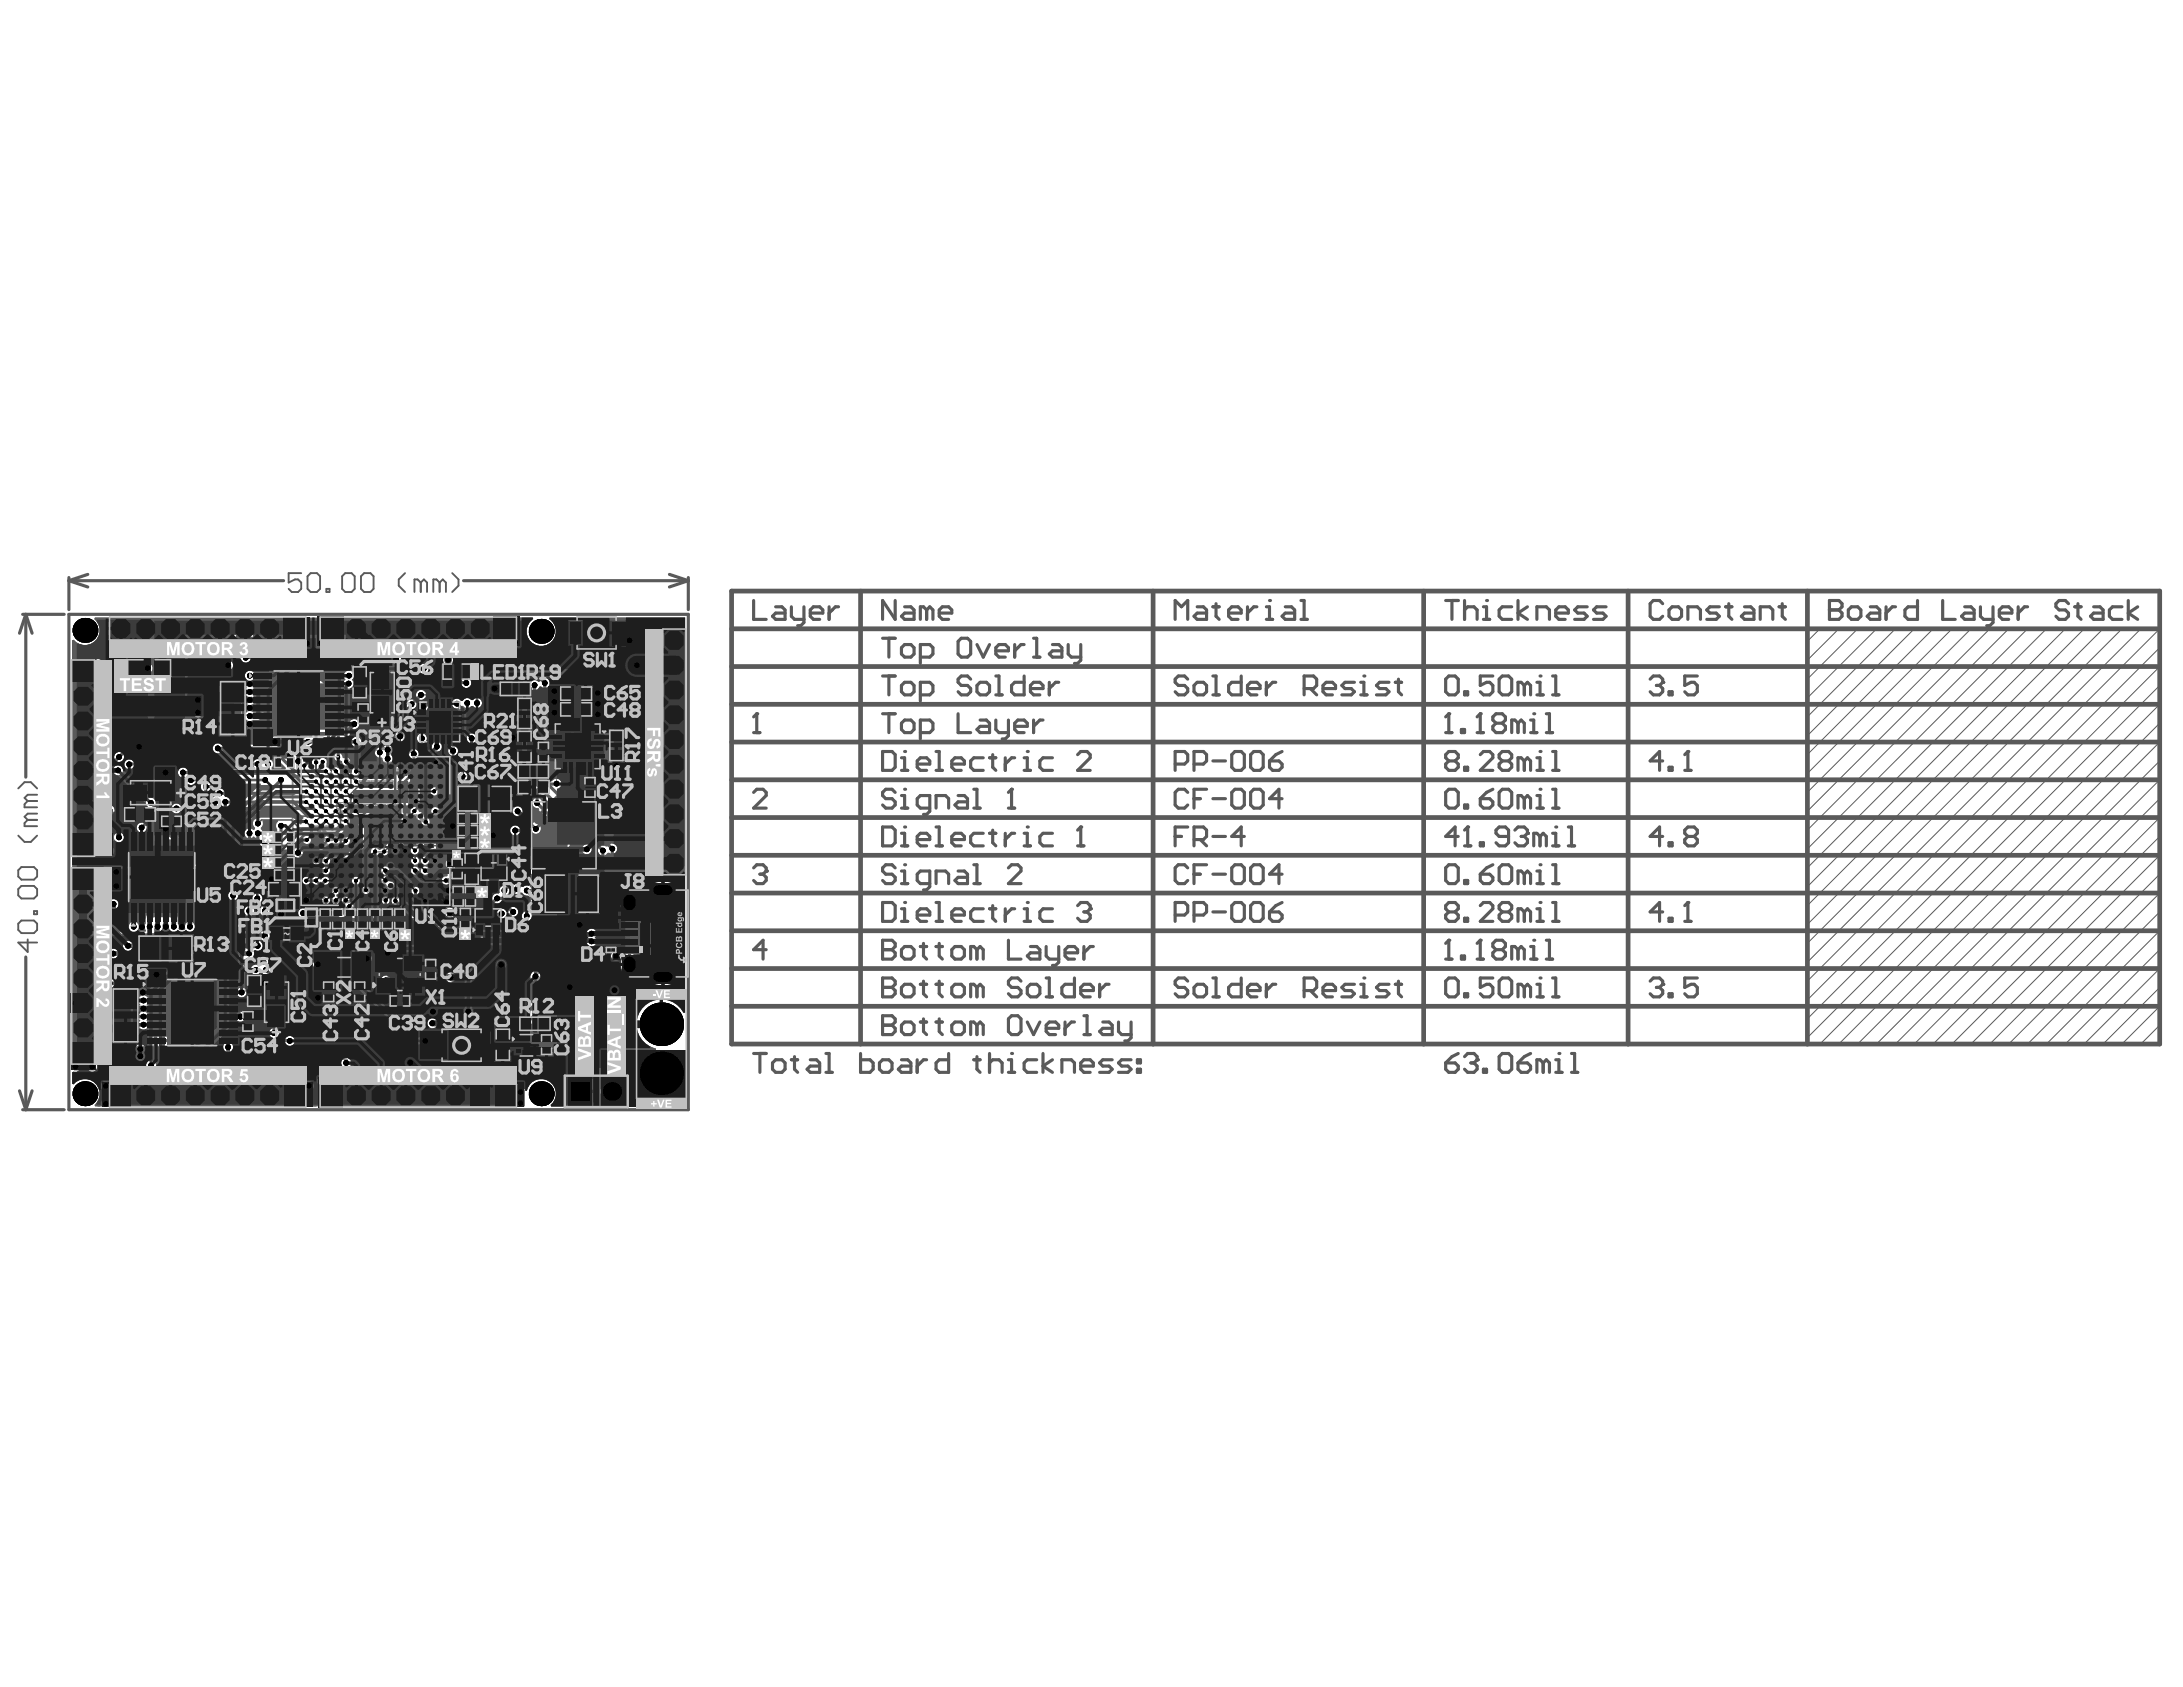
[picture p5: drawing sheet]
<svg xmlns="http://www.w3.org/2000/svg" width="279mm" height="216mm" viewBox="0 0 279 216" stroke-linecap="round" stroke-linejoin="round" font-family="sans-serif">
<g fill="#5a5a5a">
<path d="M19 126.9h.2v4.8h2.1l.1 .1h-2.4z"/>
<path d="M30.1 126.9h.2v4.9h-2.4l.1-.1h2.1z"/>
<path d="M19 86.5l2.4 .1-.1 .1h-2.1v4.7h-.2z"/>
<path d="M27.9 86.5h2.4v4.9h-.2v-4.7h-2.1z"/>
</g>
<g fill="none" stroke="#5a5a5a" stroke-width=".6">
<path d="M93.6 75.6h182.8v58h-182.8zM110.1 75.6v58M147.6 75.6v58M182.2 75.6v58M208.4 75.6v58M231.3 75.6v58M93.6 99.8h182.8M93.6 95h182.8M93.6 90.1h182.8M93.6 85.3h182.8M93.6 80.5h182.8M93.6 119.1h182.8"/>
<path d="M93.6 114.3h182.8M93.6 109.5h182.8M93.6 104.6h182.8M93.6 128.8h182.8M93.6 124h182.8"/>
</g>
<g fill="none" stroke="#5a5a5a" stroke-width=".13">
<path d="M232.9 80.5l-1.6 1.6M235.3 80.5l-4 4M237.8 80.5l-6.5 6.4M240.2 80.5l-8.9 8.8M242.6 80.5l-11.3 11.2M245 80.5l-13.7 13.6M247.4 80.5l-16.1 16.1M249.8 80.5l-18.5 18.5M252.3 80.5l-21 20.9M254.7 80.5l-23.4 23.3M257.1 80.5l-25.8 25.7M259.5 80.5l-28.2 28.1"/>
<path d="M261.9 80.5l-30.6 30.6M264.3 80.5l-33 33M266.8 80.5l-35.5 35.4M269.2 80.5l-37.9 37.8M271.6 80.5l-40.3 40.2M274 80.5l-42.7 42.6M276.4 99.8l-33.8 33.8M276.4 97.4l-36.2 36.2M276.4 95l-38.6 38.6M276.4 92.6l-41.1 41M276.4 90.1l-43.5 43.5M276.4 87.7l-45.1 45.1"/>
<path d="M276.4 85.3l-45.1 45.1M276.4 82.9l-45.1 45.1M276.4 80.5l-45.1 45.1M276.4 119.1l-14.5 14.5M276.4 116.7l-16.9 16.9M276.4 114.3l-19.3 19.3M276.4 111.9l-21.7 21.7M276.4 109.5l-24.1 24.1M276.4 107l-26.6 26.6M276.4 104.6l-29 29M276.4 102.2l-31.4 31.4M276.4 131.2l-2.4 2.4"/>
<path d="M276.4 128.8l-4.8 4.8M276.4 126.4l-7.2 7.2M276.4 124l-9.6 9.6M276.4 121.5l-12.1 12.1"/>
</g>
<path d="M96.5 76.9v2.4h1.6M99.3 77.7h.8l.4 .4v1.2h-1.2l-.4-.4 .4-.4h1.2M101.3 77.7v1.2l.4 .4h1.2M102.9 77.7v2l-.4 .4h-.4M103.7 78.5h1.6v-.4l-.4-.4h-.8l-.4 .4v.8l.4 .4h.8M106.1 77.7v1.6M107.3 77.7h-.4l-.8 .8M96.5 111.1l.4-.4h.8l.4 .4v.4M98.1 121.5h-1.6l1.2-1.2v2.4" fill="none" stroke="#5a5a5a" stroke-width=".4"/>
<circle cx="98.1" cy="111.5" r=".2" fill="#5a5a5a"/>
<path d="M96.5 93.8h.8M96.9 91.3v2.5M96.5 101.4l.4-.4h.8l.4 .4v.4l-1.6 1.6h1.6M97.3 111.9h.4M97.7 111.9l.4 .4v.4l-.4 .4h-.8l-.4-.4M98.1 111.5l-.4 .4" fill="none" stroke="#5a5a5a" stroke-width=".4"/>
<circle cx="96.9" cy="91.3" r=".2" fill="#5a5a5a"/>
<path d="M114.6 76.9v2.4l-1.6-2.4v2.4M115.8 77.7h.8l.4 .4v1.2h-1.2l-.4-.4 .4-.4h1.2M118.6 78.1l-.4-.4h-.4v1.6M118.6 78.1v1.2M118.6 78.1l.4-.4 .4 .4v1.2M120.2 78.5h1.6v-.4l-.4-.4h-.8l-.4 .4v.8l.4 .4h.8M96.9 91.3l-.4 .4M113 130v2.4h1.2l.4-.4v-.4l-.4-.4h-1.2" fill="none" stroke="#5a5a5a" stroke-width=".4"/>
<circle cx="113" cy="131.2" r=".2" fill="#5a5a5a"/>
<g fill="none" stroke="#5a5a5a" stroke-width=".4">
<path d="M113 130h1.2l.4 .4v.4l-.4 .4h-1.2M113 125.2v2.4h1.2l.4-.4v-.4l-.4-.4h-1.2M115.4 131.2l.4-.4h.8l.4 .4v.8l-.4 .4h-.8l-.4-.4zM117.8 130.8h.8M118.2 130.4v1.6l.4 .4M119.8 130.8h.8M120.2 130.4v1.6l.4 .4M121.8 131.2l.4-.4h.8l.4 .4v.8l-.4 .4h-.8l-.4-.4zM125 131.2l-.4-.4h-.4v1.6M125 131.2v1.2M125 131.2l.4-.4 .4 .4v1.2M129.1 130.4l.4-.4h.8l.4 .4v1.6l-.4 .4h-.8l-.4-.4z"/>
<path d="M131.5 130.8l.8 1.6 .8-1.6M133.9 131.6h1.6v-.4l-.4-.4h-.8l-.4 .4v.8l.4 .4h.8M136.3 130.8v1.6M137.5 130.8h-.4l-.8 .8M138.7 130h.4v2.4M138.7 132.4h.8M141.1 130.8h.8l.5 .4v1.2h-1.3l-.4-.4 .4-.4h1.3M143.2 130.8v1.2l.4 .4h1.2M144.8 130.8v2l-.4 .4h-.4"/>
</g>
<circle cx="113" cy="126.4" r=".2" fill="#5a5a5a"/>
<g fill="none" stroke="#5a5a5a" stroke-width=".4">
<path d="M113 125.2h1.2l.4 .4v.4l-.4 .4h-1.2M113 120.3v2.4h1.2l.4-.4v-.4l-.4-.4h-1.2M115.4 126.4l.4-.4h.8l.4 .4v.8l-.4 .4h-.8l-.4-.4zM117.8 126h.8M118.2 125.6v1.6l.4 .4M119.8 126h.8M120.2 125.6v1.6l.4 .4M121.8 126.4l.4-.4h.8l.4 .4v.8l-.4 .4h-.8l-.4-.4zM125 126.4l-.4-.4h-.4v1.6M125 126.4v1.2M125 126.4l.4-.4 .4 .4v1.2M130.7 125.6l-.4-.4h-.8l-.4 .4v.4l.4 .4h.8l.4 .4v.4l-.4 .4h-.8l-.4-.4"/>
<path d="M131.5 126.4l.4-.4h.8l.4 .4v.8l-.4 .4h-.8l-.4-.4zM133.9 125.2h.4v2.4M133.9 127.6h.8M137.5 125.2v2.4h-1.2l-.4-.4v-.8l.4-.4h1.2M138.3 126.8h1.6v-.4l-.4-.4h-.8l-.4 .4v.8l.4 .4h.8M140.7 126v1.6M141.9 126h-.4l-.8 .8"/>
</g>
<circle cx="113" cy="121.5" r=".2" fill="#5a5a5a"/>
<g fill="none" stroke="#5a5a5a" stroke-width=".4">
<path d="M113 115.5h1.2l.4 .4v1.6l-.4 .4h-1.2zM115.4 117.9h.8M115.4 116.3h.4v1.6M113 120.3h1.2l.4 .4v.4l-.4 .4h-1.2M115.4 121.5l.4-.4h.8l.4 .4v.8l-.4 .4h-.8l-.4-.4zM117.8 121.1h.8M118.2 120.7v1.6l.4 .4M119.8 121.1h.8M120.2 120.7v1.6l.4 .4M121.8 121.5l.4-.4h.8l.4 .4v.8l-.4 .4h-.8l-.4-.4zM125 121.5l-.4-.4h-.4v1.6M125 121.5v1.2"/>
<path d="M125 121.5l.4-.4 .4 .4v1.2M129.1 120.3v2.4h1.6M131.9 121.1h.8l.4 .4v1.2h-1.2l-.4-.4 .4-.4h1.2M133.9 121.1v1.2l.4 .4h1.2M135.5 121.1v2l-.4 .5h-.4M136.3 121.9h1.6v-.4l-.4-.4h-.8l-.4 .4v.8l.4 .4h.8M138.7 121.1v1.6M139.9 121.1h-.4l-.8 .8"/>
</g>
<circle cx="115.8" cy="115.5" r=".2" fill="#5a5a5a"/>
<path d="M117.4 117.1h1.6v-.4l-.4-.4h-.8l-.4 .4v.8l.4 .4h.8M119.8 117.9h.8M119.8 115.5h.4v2.4M121.8 117.1h1.6v-.4l-.4-.4h-.8l-.4 .4v.8l.4 .4h.8M125.8 116.3h-1.2l-.4 .4v.8l.4 .4h1.2M126.7 116.3h.8M127.1 115.9v1.6l.4 .4M128.7 116.3v1.6M129.9 116.3h-.4l-.8 .8M131.1 117.9h.8M131.1 116.3h.4v1.6" fill="none" stroke="#5a5a5a" stroke-width=".4"/>
<circle cx="131.5" cy="115.5" r=".2" fill="#5a5a5a"/>
<path d="M134.7 116.3h-1.2l-.4 .4v.8l.4 .4h1.2M137.9 115.9l.4-.4h.8l.4 .4v.4" fill="none" stroke="#5a5a5a" stroke-width=".4"/>
<circle cx="139.5" cy="116.3" r=".2" fill="#5a5a5a"/>
<path d="M114.6 111.1l-.4-.4h-.8l-.4 .4v.4l.4 .4h.8l.4 .4v.4l-.4 .4h-.8l-.4-.4M115.4 113.1h.8M115.4 111.5h.4v1.6M138.7 116.7h.4M139.1 116.7l.4 .4v.4l-.4 .4h-.8l-.4-.4M139.5 116.3l-.4 .4" fill="none" stroke="#5a5a5a" stroke-width=".4"/>
<circle cx="115.8" cy="110.7" r=".2" fill="#5a5a5a"/>
<path d="M113 105.8h1.2l.4 .4v1.7l-.4 .4h-1.2zM115.4 108.3h.8M115.4 106.6h.4v1.7M119 113.1h-1.2l-.4-.4v-.8l.4-.4h1.2v2l-.4 .4h-.4M119.8 113.1v-1.6h1.2l.4 .4v1.2M122.6 111.5h.8l.4 .4v1.2h-1.2l-.4-.4 .4-.4h1.2M124.6 113.1h.8M124.6 110.7h.4v2.4M129.1 111.1l.4-.4h.8l.4 .4v.4l-1.6 1.6h1.6" fill="none" stroke="#5a5a5a" stroke-width=".4"/>
<circle cx="115.8" cy="105.8" r=".2" fill="#5a5a5a"/>
<path d="M117.4 107.4h1.6v-.4l-.4-.4h-.8l-.4 .4v.9l.4 .4h.8M119.8 108.3h.8M119.8 105.8h.4v2.5M121.8 107.4h1.6v-.4l-.4-.4h-.8l-.4 .4v.9l.4 .4h.8M125.8 106.6h-1.2l-.4 .4v.9l.4 .4h1.2M126.7 106.6h.8M127.1 106.2v1.7l.4 .4M128.7 106.6v1.7M129.9 106.6h-.4l-.8 .8M131.1 108.3h.8M131.1 106.6h.4v1.7" fill="none" stroke="#5a5a5a" stroke-width=".4"/>
<circle cx="131.5" cy="105.8" r=".2" fill="#5a5a5a"/>
<path d="M134.7 106.6h-1.2l-.4 .4v.9l.4 .4h1.2M137.9 108.3h.8M138.3 105.8v2.5" fill="none" stroke="#5a5a5a" stroke-width=".4"/>
<circle cx="138.3" cy="105.8" r=".2" fill="#5a5a5a"/>
<path d="M114.6 101.4l-.4-.4h-.8l-.4 .4v.4l.4 .4h.8l.4 .4v.4l-.4 .4h-.8l-.4-.4M115.4 103.4h.8M115.4 101.8h.4v1.6M138.3 105.8l-.4 .4" fill="none" stroke="#5a5a5a" stroke-width=".4"/>
<circle cx="115.8" cy="101" r=".2" fill="#5a5a5a"/>
<path d="M119 103.4h-1.2l-.4-.4v-.8l.4-.4h1.2v2l-.4 .4h-.4M119.8 103.4v-1.6h1.2l.4 .4v1.2M122.6 101.8h.8l.4 .4v1.2h-1.2l-.4-.4 .4-.4h1.2M124.6 103.4h.8M124.6 101h.4v2.4M129.1 103.4h.8M129.5 101v2.4" fill="none" stroke="#5a5a5a" stroke-width=".4"/>
<circle cx="129.5" cy="101" r=".2" fill="#5a5a5a"/>
<path d="M113 96.2h1.2l.4 .4v1.6l-.4 .4h-1.2zM115.4 98.6h.8M115.4 97h.4v1.6M129.5 101l-.4 .4" fill="none" stroke="#5a5a5a" stroke-width=".4"/>
<circle cx="115.8" cy="96.2" r=".2" fill="#5a5a5a"/>
<path d="M117.4 97.8h1.6v-.4l-.4-.4h-.8l-.4 .4v.8l.4 .4h.8M119.8 98.6h.8M119.8 96.2h.4v2.4M121.8 97.8h1.6v-.4l-.4-.4h-.8l-.4 .4v.8l.4 .4h.8M125.8 97h-1.2l-.4 .4v.8l.4 .4h1.2M126.7 97h.8M127.1 96.6v1.6l.4 .4M128.7 97v1.6M129.9 97h-.4l-.8 .8M131.1 98.6h.8M131.1 97h.4v1.6" fill="none" stroke="#5a5a5a" stroke-width=".4"/>
<circle cx="131.5" cy="96.2" r=".2" fill="#5a5a5a"/>
<g fill="none" stroke="#5a5a5a" stroke-width=".4">
<path d="M150.4 79.3v-2.4l.8 .8 .8-.8v2.4M153.2 77.7h.8l.4 .4v1.2h-1.2l-.4-.4 .4-.4h1.2M155.2 77.7h.8M155.6 77.3v1.6l.4 .4M157.2 78.5h1.7v-.4l-.4-.4h-.8l-.5 .4v.8l.5 .4h.8M159.7 77.7v1.6M160.9 77.7h-.4l-.8 .8M162.1 77.7h.4v1.6M162.1 79.3h.8M113 91.3h1.6M113 86.5h1.6M113 81.7h1.6"/>
<path d="M113.8 81.7v2.4M113.8 86.5v2.4M113.8 91.3v2.5M115.4 92.6l.4-.4h.8l.4 .4v.8l-.4 .4h-.8l-.4-.4zM115.4 82.9l.4-.4h.8l.4 .4v.8l-.4 .4h-.8l-.4-.4zM115.4 87.7l.4-.4h.8l.4 .4v.8l-.4 .4h-.8l-.4-.4zM117.8 93.8h1.2l.4-.4v-.8l-.4-.4h-1.2v2.4M117.8 88.9h1.2l.4-.4v-.8l-.4-.4h-1.2v2.4M117.8 84.1h1.2l.4-.4v-.8l-.4-.4h-1.2v2.4M122.6 91.3v2.5h1.6M122.6 82.1l.4-.4h.8l.4 .4v1.6l-.4 .4h-.8l-.4-.4zM124.2 86.9l-.4-.4h-.8l-.4 .4v.4l.4 .4h.8l.4 .4v.4l-.4 .4h-.8l-.4-.4"/>
<path d="M125 87.7l.4-.4h.8l.5 .4v.8l-.5 .4h-.8l-.4-.4zM125 82.5l.8 1.6 .9-1.6M125.4 92.2h.8l.5 .4v1.2h-1.3l-.4-.4 .4-.4h1.3M127.5 92.2v1.2l.4 .4h1.2M127.5 83.3h1.6v-.4l-.4-.4h-.8l-.4 .4v.8l.4 .4h.8M127.5 86.5h.4v2.4M127.5 88.9h.8M129.1 92.2v2l-.4 .4h-.4M129.9 93h1.6v-.4l-.4-.4h-.8l-.4 .4v.8l.4 .4h.8M129.9 82.5v1.6M131.1 86.5v2.4h-1.2l-.4-.4v-.8l.4-.4h1.2M131.1 82.5h-.4l-.8 .8"/>
<path d="M131.9 88.1h1.6v-.4l-.4-.4h-.8l-.4 .4v.8l.4 .4h.8M132.3 92.2v1.6M132.3 81.7h.4v2.4M132.3 84.1h.8M133.5 92.2h-.4l-.8 .8M134.3 87.3v1.6M134.7 97h-1.2l-.4 .4v.8l.4 .4h1.2M134.7 82.5h.8l.4 .4v1.2h-1.2l-.4-.4 .4-.4h1.2M135.5 87.3h-.4l-.8 .8M136.7 82.5v1.2l.4 .4h1.2M137.9 96.6l.4-.4h.8l.4 .4v.4l-1.6 1.6h1.6M138.3 82.5v2l-.4 .4h-.4"/>
</g>
<circle cx="162.5" cy="76.9" r=".2" fill="#5a5a5a"/>
<g fill="none" stroke="#5a5a5a" stroke-width=".4">
<path d="M164.5 77.7h.8l.4 .4v1.2h-1.2l-.4-.4 .4-.4h1.2M166.5 79.3h.8M166.5 76.9h.4v2.4M152 125.6l-.4-.4h-.8l-.4 .4v.4l.4 .4h.8l.4 .4v.4l-.4 .4h-.8l-.4-.4M152.8 126.4l.4-.4h.8l.4 .4v.8l-.4 .4h-.8l-.4-.4zM155.2 125.2h.4v2.4M155.2 127.6h.8M158.9 125.2v2.4h-1.2l-.5-.4v-.8l.5-.4h1.2M159.7 126.8h1.6v-.4l-.4-.4h-.8l-.4 .4v.8l.4 .4h.8M162.1 126v1.6M163.3 126h-.4l-.8 .8M166.9 126.8h1.2l.4-.4v-.8l-.4-.4h-1.2v2.4"/>
<path d="M167.7 126.8l.8 .8M169.3 126.8h1.6v-.4l-.4-.4h-.8l-.4 .4v.8l.4 .4h.8M173.4 126h-1.3l-.4 .4 .4 .4h.8l.5 .4-.5 .4h-1.2M174.2 127.6h.8M174.2 126h.4v1.6"/>
</g>
<circle cx="174.6" cy="125.2" r=".2" fill="#5a5a5a"/>
<g fill="none" stroke="#5a5a5a" stroke-width=".4">
<path d="M150.4 97.8h1.2l.4-.4v-.8l-.4-.4h-1.2v2.4M152 86.9l-.4-.4h-.8l-.4 .4v.4l.4 .4h.8l.4 .4v.4l-.4 .4h-.8l-.4-.4M152.8 87.7l.4-.4h.8l.4 .4v.8l-.4 .4h-.8l-.4-.4zM152.8 97.8h1.2l.4-.4v-.8l-.4-.4h-1.2v2.4M155.2 97.4h1.6M155.2 86.5h.4v2.4M155.2 88.9h.8M158.1 96.2h.8l.4 .4v1.6l-.4 .4h-.8l-.4-.4v-1.6zM158.9 86.5v2.4h-1.2l-.5-.4v-.8l.5-.4h1.2M159.7 88.1h1.6v-.4l-.4-.4h-.8l-.4 .4v.8l.4 .4h.8M160.5 96.2h.8l.4 .4v1.6l-.4 .4h-.8l-.4-.4v-1.6zM162.1 87.3v1.6"/>
<path d="M162.5 97.4h1.2l.4 .4v.4l-.4 .4h-.8l-.4-.4zM163.3 87.3h-.4l-.8 .8M164.1 96.2l-.8 .4-.8 .8M166.9 88.1h1.2l.4-.4v-.8l-.4-.4h-1.2v2.4M167.7 88.1l.8 .8M169.3 88.1h1.6v-.4l-.4-.4h-.8l-.4 .4v.8l.4 .4h.8M173.4 87.3h-1.3l-.4 .4 .4 .4h.8l.5 .4-.5 .4h-1.2M174.2 88.9h.8M174.2 87.3h.4v1.6M150.4 117.1h1.2l.4-.4v-.8l-.4-.4h-1.2v2.4M150.4 107h.8M152 101.4l-.4-.4h-.8l-.4 .4v1.6l.4 .4h.8l.4-.4"/>
<path d="M152 105.8h-1.6v2.5M152 111.1l-.4-.4h-.8l-.4 .4v1.6l.4 .4h.8l.4-.4M152.8 117.1h1.2l.4-.4v-.8l-.4-.4h-1.2v2.4M152.8 107.4h1.2l.4-.4v-.8l-.4-.4h-1.2v2.5M152.8 111.9h.8M152.8 102.2h.8M153.6 107.4l.8 .9M154.4 101h-1.6v2.4M154.4 110.7h-1.6v2.4M155.2 116.7h1.6M155.2 111.9h1.6M155.2 107h1.6"/>
<path d="M155.2 102.2h1.6M158.1 115.5h.8l.4 .4v1.6l-.4 .4h-.8l-.4-.4v-1.6zM158.1 110.7h.8l.4 .4v1.6l-.4 .4h-.8l-.4-.4v-1.6zM158.1 101h.8l.4 .4v1.6l-.4 .4h-.8l-.4-.4v-1.6zM159.3 107h-1.6l1.2-1.2v2.5M160.5 115.5h.8l.4 .4v1.6l-.4 .4h-.8l-.4-.4v-1.6zM160.5 110.7h.8l.4 .4v1.6l-.4 .4h-.8l-.4-.4v-1.6zM160.5 101h.8l.4 .4v1.6l-.4 .4h-.8l-.4-.4v-1.6zM162.5 116.7h1.2l.4 .4v.4l-.4 .4h-.8l-.4-.4zM164.1 115.5l-.8 .4-.8 .8M164.1 102.2h-1.6l1.2-1.2v2.4M164.1 111.9h-1.6l1.2-1.2v2.4"/>
<path d="M177.8 126h-1.2l-.4 .4 .4 .4h.8l.4 .4-.4 .4h-1.2M178.6 126h.8M179 125.6v1.6l.4 .4"/>
</g>
<circle cx="174.6" cy="86.5" r=".2" fill="#5a5a5a"/>
<path d="M185 76.9h1.6M185.8 76.9v2.4M187.4 76.9v2.4M187.4 78.1l.4-.4h.9l.4 .4v1.2M189.9 77.7h.4v1.6M189.9 79.3h.8M177.8 87.3h-1.2l-.4 .4 .4 .4h.8l.4 .4-.4 .4h-1.2M178.6 87.3h.8M179 86.9v1.6l.4 .4" fill="none" stroke="#5a5a5a" stroke-width=".4"/>
<circle cx="190.3" cy="76.9" r=".2" fill="#5a5a5a"/>
<g fill="none" stroke="#5a5a5a" stroke-width=".4">
<path d="M193.5 77.7h-1.2l-.4 .4v.8l.4 .4h1.2M194.3 76.9v2.4M195.5 77.7l-1.2 .8 1.2 .8M196.7 79.3v-1.6h1.2l.4 .4v1.2M199.1 78.5h1.6v-.4l-.4-.4h-.8l-.4 .4v.8l.4 .4h.8M203.1 77.7h-1.2l-.4 .4 .4 .4h.8l.4 .4-.4 .4h-1.2M205.6 77.7h-1.2l-.4 .4 .4 .4h.8l.4 .4-.4 .4h-1.2M185 125.6l.4-.4h.8l.4 .4v1.6l-.4 .4h-.8l-.4-.4zM187.4 127.2h.4v.4h-.4zM191.1 125.2h-1.6v1.2l.8-.4h.4l.4 .4v.8l-.4 .4h-.8l-.4-.4M192.3 125.2h.8l.4 .4v1.6l-.4 .4h-.8l-.4-.4v-1.6zM195.1 126.4l-.4-.4h-.4v1.6"/>
<path d="M195.1 126.4v1.2M195.1 126.4l.4-.4 .4 .4v1.2M196.7 127.6h.8M196.7 126h.4v1.6"/>
</g>
<circle cx="197.1" cy="125.2" r=".2" fill="#5a5a5a"/>
<path d="M185 122.7h.8M185.4 120.3v2.4M198.7 127.6h.8M198.7 125.2h.4v2.4" fill="none" stroke="#5a5a5a" stroke-width=".4"/>
<circle cx="185.4" cy="120.3" r=".2" fill="#5a5a5a"/>
<path d="M185.4 120.3l-.4 .4M187 122.3h.4v.4h-.4zM189.1 122.7h.8M189.5 120.3v2.4" fill="none" stroke="#5a5a5a" stroke-width=".4"/>
<circle cx="189.5" cy="120.3" r=".2" fill="#5a5a5a"/>
<path d="M189.5 120.3l-.4 .4M191.5 121.5l-.4-.4v-.4l.4-.4h.8l.4 .4v.4l-.4 .4M191.5 121.5l-.4 .4v.4l.4 .4h.8l.4-.4v-.4l-.4-.4M191.5 121.5h.8M194.3 121.5l-.4-.4h-.4v1.6M194.3 121.5v1.2M194.3 121.5l.4-.4 .4 .4v1.2M195.9 122.7h.8M195.9 121.1h.4v1.6" fill="none" stroke="#5a5a5a" stroke-width=".4"/>
<circle cx="196.3" cy="120.3" r=".2" fill="#5a5a5a"/>
<g fill="none" stroke="#5a5a5a" stroke-width=".4">
<path d="M185.4 116.7l-.4-.4v-.4l.4-.4h.8l.4 .4v.4l-.4 .4M185.4 116.7l-.4 .4v.4l.4 .4h.8l.4-.4v-.4l-.4-.4M185.4 116.7h.8M187.4 117.5h.4v.4h-.4zM189.5 115.9l.4-.4h.8l.4 .4v.4l-1.6 1.6h1.6M192.3 116.7l-.4-.4v-.4l.4-.4h.8l.4 .4v.4l-.4 .4M192.3 116.7l-.4 .4v.4l.4 .4h.8l.4-.4v-.4l-.4-.4M192.3 116.7h.8M195.1 116.7l-.4-.4h-.4v1.6M195.1 116.7v1.2M195.1 116.7l.4-.4 .4 .4v1.2M196.7 117.9h.8"/>
<path d="M196.7 116.3h.4v1.6M197.9 122.7h.8M197.9 120.3h.4v2.4"/>
</g>
<circle cx="197.1" cy="115.5" r=".2" fill="#5a5a5a"/>
<path d="M185 111.1l.4-.4h.8l.4 .4v1.6l-.4 .4h-.8l-.4-.4zM187.4 112.7h.4v.4h-.4zM189.5 111.9h1.2l.4 .4v.4l-.4 .4h-.8l-.4-.4zM191.1 110.7l-.8 .4-.8 .8M192.3 110.7h.8l.4 .4v1.6l-.4 .4h-.8l-.4-.4v-1.6zM195.1 111.9l-.4-.4h-.4v1.6M195.1 111.9v1.2M195.1 111.9l.4-.4 .4 .4v1.2M196.7 113.1h.8M196.7 111.5h.4v1.6M198.7 117.9h.8M198.7 115.5h.4v2.4" fill="none" stroke="#5a5a5a" stroke-width=".4"/>
<circle cx="197.1" cy="110.7" r=".2" fill="#5a5a5a"/>
<path d="M186.6 107h-1.6l1.2-1.2v2.5M187.4 108.3h.9M187.8 105.8v2.5M198.7 113.1h.8M198.7 110.7h.4v2.4" fill="none" stroke="#5a5a5a" stroke-width=".4"/>
<circle cx="187.8" cy="105.8" r=".2" fill="#5a5a5a"/>
<path d="M187.8 105.8l-.4 .4M189.5 107.9h.4v.4h-.4zM193.1 107h-1.2l-.4-.4v-.4l.4-.4h.8l.4 .4v1.7l-.4 .4h-.8l-.4-.4M193.9 106.2l.4-.4h.8l.4 .4v.4" fill="none" stroke="#5a5a5a" stroke-width=".4"/>
<circle cx="195.5" cy="106.6" r=".2" fill="#5a5a5a"/>
<path d="M194.7 107h.4M195.1 107l.4 .4v.5l-.4 .4h-.8l-.4-.4M195.5 106.6l-.4 .4M197.1 107l-.4-.4h-.4v1.7M197.1 107v1.3M197.1 107l.4-.4 .4 .4v1.3M198.7 108.3h.8M198.7 106.6h.4v1.7" fill="none" stroke="#5a5a5a" stroke-width=".4"/>
<circle cx="199.1" cy="105.8" r=".2" fill="#5a5a5a"/>
<path d="M185 101.4l.4-.4h.8l.4 .4v1.6l-.4 .4h-.8l-.4-.4zM187.4 103h.4v.4h-.4zM189.5 102.2h1.2l.4 .4v.4l-.4 .4h-.8l-.4-.4zM191.1 101l-.8 .4-.8 .8M192.3 101h.8l.4 .4v1.6l-.4 .4h-.8l-.4-.4v-1.6zM195.1 102.2l-.4-.4h-.4v1.6M195.1 102.2v1.2M195.1 102.2l.4-.4 .4 .4v1.2M196.7 103.4h.8M196.7 101.8h.4v1.6M200.7 108.3h.8M200.7 105.8h.4v2.5" fill="none" stroke="#5a5a5a" stroke-width=".4"/>
<circle cx="197.1" cy="101" r=".2" fill="#5a5a5a"/>
<g fill="none" stroke="#5a5a5a" stroke-width=".4">
<path d="M185.4 97.4l-.4-.4v-.4l.4-.4h.8l.4 .4v.4l-.4 .4M185.4 97.4l-.4 .4v.4l.4 .4h.8l.4-.4v-.4l-.4-.4M185.4 97.4h.8M187.4 98.2h.4v.4h-.4zM189.5 96.6l.4-.4h.8l.4 .4v.4l-1.6 1.6h1.6M192.3 97.4l-.4-.4v-.4l.4-.4h.8l.4 .4v.4l-.4 .4M192.3 97.4l-.4 .4v.4l.4 .4h.8l.4-.4v-.4l-.4-.4M192.3 97.4h.8M195.1 97.4l-.4-.4h-.4v1.6M195.1 97.4v1.2M195.1 97.4l.4-.4 .4 .4v1.2M196.7 98.6h.8"/>
<path d="M196.7 97h.4v1.6M198.7 103.4h.8M198.7 101h.4v2.4"/>
</g>
<circle cx="197.1" cy="96.2" r=".2" fill="#5a5a5a"/>
<path d="M185 93.8h.8M185.4 91.3v2.5M198.7 98.6h.8M198.7 96.2h.4v2.4" fill="none" stroke="#5a5a5a" stroke-width=".4"/>
<circle cx="185.4" cy="91.3" r=".2" fill="#5a5a5a"/>
<path d="M185.4 91.3l-.4 .4M187 93.4h.4v.4h-.4zM189.1 93.8h.8M189.5 91.3v2.5" fill="none" stroke="#5a5a5a" stroke-width=".4"/>
<circle cx="189.5" cy="91.3" r=".2" fill="#5a5a5a"/>
<path d="M189.5 91.3l-.4 .4M191.5 92.6l-.4-.4v-.5l.4-.4h.8l.4 .4v.5l-.4 .4M191.5 92.6l-.4 .4v.4l.4 .4h.8l.4-.4v-.4l-.4-.4M191.5 92.6h.8M194.3 92.6l-.4-.4h-.4v1.6M194.3 92.6v1.2M194.3 92.6l.4-.4 .4 .4v1.2M195.9 93.8h.8M195.9 92.2h.4v1.6" fill="none" stroke="#5a5a5a" stroke-width=".4"/>
<circle cx="196.3" cy="91.3" r=".2" fill="#5a5a5a"/>
<path d="M185 86.9l.4-.4h.8l.4 .4v1.6l-.4 .4h-.8l-.4-.4zM187.4 88.5h.4v.4h-.4zM191.1 86.5h-1.6v1.2l.8-.4h.4l.4 .4v.8l-.4 .4h-.8l-.4-.4M192.3 86.5h.8l.4 .4v1.6l-.4 .4h-.8l-.4-.4v-1.6zM195.1 87.7l-.4-.4h-.4v1.6M195.1 87.7v1.2M195.1 87.7l.4-.4 .4 .4v1.2M196.7 88.9h.8M196.7 87.3h.4v1.6M197.9 93.8h.8M197.9 91.3h.4v2.5" fill="none" stroke="#5a5a5a" stroke-width=".4"/>
<circle cx="197.1" cy="86.5" r=".2" fill="#5a5a5a"/>
<g fill="none" stroke="#5a5a5a" stroke-width=".4">
<path d="M212.8 77.3l-.4-.4h-.8l-.4 .4v1.6l.4 .4h.8l.4-.4M214 77.7h.8l.4 .4v.8l-.4 .4h-.8l-.4-.4v-.8zM216 79.3v-1.6h1.2l.4 .4v1.2M220.1 77.7h-1.3l-.4 .4 .4 .4h.9l.4 .4-.4 .4h-1.3M220.9 77.7h.8M221.3 77.3v1.6l.4 .4M223.3 77.7h.8l.4 .4v1.2h-1.2l-.4-.4 .4-.4h1.2M225.3 79.3v-1.6h1.2l.4 .4v1.2M227.7 77.7h.8M228.1 77.3v1.6l.4 .4M198.7 88.9h.8M198.7 86.5h.4v2.4"/>
<path d="M211.2 125.6l.4-.4h.8l.4 .4v.4"/>
</g>
<circle cx="212.8" cy="126" r=".2" fill="#5a5a5a"/>
<path d="M212.8 116.7h-1.6l1.2-1.2v2.4M213.6 117.5h.4v.4h-.4zM215.6 117.9h.8M216 115.5v2.4M212 126.4h.4M212.4 126.4l.4 .4v.4l-.4 .4h-.8l-.4-.4M212.8 126l-.4 .4M213.6 127.2h.4v.4h-.4zM217.2 125.2h-1.6v1.2l.8-.4h.4l.4 .4v.8l-.4 .4h-.8l-.4-.4" fill="none" stroke="#5a5a5a" stroke-width=".4"/>
<circle cx="216" cy="115.5" r=".2" fill="#5a5a5a"/>
<path d="M212.8 97.4h-1.6l1.2-1.2v2.4M213.6 98.2h.4v.4h-.4zM215.6 98.6h.8M216 96.2v2.4M212.8 107h-1.6l1.2-1.2v2.5M213.6 107.9h.4v.4h-.4zM216 115.5l-.4 .4M216 107h.8M216 107l-.4 .4v.5l.4 .4h.8l.4-.4v-.5l-.4-.4M216 107l-.4-.4v-.4l.4-.4h.8l.4 .4v.4l-.4 .4" fill="none" stroke="#5a5a5a" stroke-width=".4"/>
<circle cx="216" cy="96.2" r=".2" fill="#5a5a5a"/>
<path d="M211.2 86.9l.4-.4h.8l.4 .4v.4M216 96.2l-.4 .4" fill="none" stroke="#5a5a5a" stroke-width=".4"/>
<circle cx="212.8" cy="87.3" r=".2" fill="#5a5a5a"/>
<path d="M234.1 76.9v2.4h1.3l.4-.4v-.4l-.4-.4h-1.3M212 87.7h.4M212.4 87.7l.4 .4v.4l-.4 .4h-.8l-.4-.4M212.8 87.3l-.4 .4M213.6 88.5h.4v.4h-.4zM217.2 86.5h-1.6v1.2l.8-.4h.4l.4 .4v.8l-.4 .4h-.8l-.4-.4" fill="none" stroke="#5a5a5a" stroke-width=".4"/>
<circle cx="234.1" cy="78.1" r=".2" fill="#5a5a5a"/>
<g fill="none" stroke="#5a5a5a" stroke-width=".4">
<path d="M234.1 76.9h1.3l.4 .4v.4l-.4 .4h-1.3M237 77.7h.8l.4 .4v.8l-.4 .4h-.8l-.4-.4v-.8zM239.4 77.7h.8l.4 .4v1.2h-1.2l-.4-.4 .4-.4h1.2M241.4 77.7v1.6M242.6 77.7h-.4l-.8 .8M245.4 76.9v2.4h-1.2l-.4-.4v-.8l.4-.4h1.2M248.6 76.9v2.4h1.7M251.5 77.7h.8l.4 .4v1.2h-1.2l-.4-.4 .4-.4h1.2M253.5 77.7v1.2l.4 .4h1.2M255.1 77.7v2l-.4 .4h-.4M255.9 78.5h1.6v-.4l-.4-.4h-.8l-.4 .4v.8l.4 .4h.8M258.3 77.7v1.6"/>
<path d="M259.5 77.7h-.4l-.8 .8M264.7 77.3l-.4-.4h-.8l-.4 .4v.4l.4 .4h.8l.4 .4v.4l-.4 .4h-.8l-.4-.4M265.6 77.7h.8M266 77.3v1.6l.4 .4M268 77.7h.8l.4 .4v1.2h-1.2l-.4-.4 .4-.4h1.2M271.6 77.7h-1.2l-.4 .4v.8l.4 .4h1.2M272.4 76.9v2.4M273.6 77.7l-1.2 .8 1.2 .8M96.5 134.8h1.6M97.3 134.8v2.4M99.3 135.6h.8l.4 .4v.8l-.4 .4h-.8l-.4-.4v-.8zM101.3 135.6h.8"/>
<path d="M101.7 135.2v1.6l.4 .4M103.7 135.6h.8l.4 .4v1.2h-1.2l-.4-.4 .4-.4h1.2M105.7 134.8h.4v2.4M105.7 137.2h.8M110.1 134.8v2.4h1.3l.4-.4v-.8l-.4-.4h-1.3M112.6 136l.4-.4h.8l.4 .4v.8l-.4 .4h-.8l-.4-.4zM115.4 135.6h.8l.4 .4v1.2h-1.2l-.4-.4 .4-.4h1.2M117.4 135.6v1.6M118.6 135.6h-.4l-.8 .8M121.4 134.8v2.4h-1.2l-.4-.4v-.8l.4-.4h1.2M124.6 135.6h.8M125 135.2v1.6l.4 .4"/>
<path d="M126.6 136l.5-.4h.8l.4 .4v1.2M126.6 134.8v2.4M129.1 137.2h.8M129.1 135.6h.4v1.6"/>
</g>
<circle cx="129.5" cy="134.8" r=".2" fill="#5a5a5a"/>
<path d="M132.7 135.6h-1.2l-.4 .4v.8l.4 .4h1.2M133.5 134.8v2.4M134.7 135.6l-1.2 .8 1.2 .8M135.9 137.2v-1.6h1.2l.4 .4v1.2M138.3 136.4h1.6v-.4l-.4-.4h-.8l-.4 .4v.8l.4 .4h.8M142.3 135.6h-1.2l-.4 .4 .4 .4h.8l.4 .4-.4 .4h-1.2M144.8 135.6h-1.2l-.4 .4 .4 .4h.8l.4 .4-.4 .4h-1.2M145.6 135.6h.4v.4h-.4zM145.6 136.8h.4v.4h-.4zM185 136h1.2l.4 .4v.4l-.4 .4h-.8l-.4-.4zM186.6 134.8l-.8 .4-.8 .8M187.4 135.2l.4-.4h.9l.4 .4v.4" fill="none" stroke="#5a5a5a" stroke-width=".4"/>
<circle cx="189.1" cy="135.6" r=".2" fill="#5a5a5a"/>
<path d="M188.3 136h.4M188.7 136l.4 .4v.4l-.4 .4h-.9l-.4-.4M189.1 135.6l-.4 .4M189.9 136.8h.4v.4h-.4zM192.3 134.8h.8l.4 .4v1.6l-.4 .4h-.8l-.4-.4v-1.6zM194.3 136h1.2l.4 .4v.4l-.4 .4h-.8l-.4-.4zM195.9 134.8l-.8 .4-.8 .8M197.5 136l-.4-.4h-.4v1.6M197.5 136v1.2M197.5 136l.4-.4 .4 .4v1.2M199.1 137.2h.8M199.1 135.6h.4v1.6" fill="none" stroke="#5a5a5a" stroke-width=".4"/>
<circle cx="199.5" cy="134.8" r=".2" fill="#5a5a5a"/>
<g fill="none" stroke="#5a5a5a" stroke-width=".4">
<path d="M2.9 78.6h5.3M3.3 78.6l.8 2.4M3.3 78.6l-.8 2.4M3.3 78.6v20.9M8.8 78.6h79.3v63.4h-79.3zM8.8 73.9v4.1M8.8 74.3l2.4 .8M8.8 74.3h27.5M11.2 73.5l-2.4 .8M59.3 74.3h28.8M85.7 73.5l2.4 .8M88.1 73.9v4.1"/>
<path d="M88.1 74.3l-2.4 .8M2.5 139.6l.8 2.4M3.3 122.5v19.5M4.1 139.6l-.8 2.4M201.1 137.2h.8M201.1 134.8h.4v2.4M2.9 142h5.3"/>
</g>
<g fill="none" stroke="#5a5a5a" stroke-width=".24">
<path d="M38.6 73.3h-1.7v1.3l.8-.4h.5l.4 .4v.8l-.4 .4h-.9l-.4-.4M39.4 73.8l.4-.5h.8l.4 .5v1.6l-.4 .4h-.8l-.4-.4zM41.8 75.4h.4v.4h-.4zM43.8 73.8l.4-.5h.8l.4 .5v1.6l-.4 .4h-.8l-.4-.4zM46.6 73.3h.8l.4 .5v1.6l-.4 .4h-.8l-.4-.4v-1.6zM51.8 73.3l-.8 .9v.8l.8 .8M53.9 74.6l-.5-.4h-.4v1.6M53.9 74.6v1.2M53.9 74.6l.4-.4 .4 .4v1.2M56.3 74.6l-.4-.4h-.4v1.6M56.3 74.6v1.2M56.3 74.6l.4-.4 .4 .4v1.2"/>
<path d="M57.9 73.3l.8 .9v.8l-.8 .8M2.3 118.2l.4-.4h1.6l.5 .4v.8l-.5 .4h-1.6l-.4-.4zM2.3 111.4l.4-.4h1.6l.5 .4v.8l-.5 .4h-1.6l-.4-.4zM2.3 113.8l.4-.4h1.6l.5 .4v.8l-.5 .4h-1.6l-.4-.4zM2.3 106.9l.8 .8h.8l.9-.8M2.3 100.9l.8-.8h.8l.9 .8M3.5 104.9l-.4 .4v.4h1.7M3.5 102.5l-.4 .4v.4h1.7M3.5 104.9h1.3M3.5 102.5h1.3M4.3 116.6h.5v.4h-.5zM4.8 104.1h-1.3l-.4 .4 .4 .4"/>
<path d="M4.8 101.7h-1.3l-.4 .4 .4 .4M3.5 120.2v1.6l-1.2-1.2h2.5"/>
</g>
<g fill="#8c8c8c">
<path d="M73.6 90.5l1.9-1.8 2.1-2.1 .7 3.1 .3 2.2 .1 1.6-.3 1.4-.6 1.4-1 1.2-.6 .5-.9 .5-1.2 .3-.9-.1 .5-.5 1.6-.6 1.6-.7-1.5 .5-1.4 .3 .8-1.5 1.4-.4 1.3-.6-1.3 .4-1.2 .2 .6-1.4 1.2-.4 1-.5-1.3 .4-.8 .2 .4-1.3 1-.5 .7-.4-.9 .4-.8 .2 .3-1.2 1-.6-1 .5 .2-1.4 .4-1.6-.6 1.8-.3 1.9-.7-1.2 .2 .6 .4 .8-.6 1.9-1-2.1 .3 1.3 .6 1.1-.6 1.4-.7-1.5-.7-1.8 .4 1.8 .8 1.9-1 1.5-.8-1.7-.6-2.3 .1 1.1 .2 1.2 .4 1.1 .5 1-.4 .6-.7-.7-.5-.9-.3-1.2v-1l.3-1.2 .4-1 .7-1.1z"/>
<path d="M56.1 89.2l.4-.3 .4-.1h18.3l-.4 .4h-17.8l-.6 .2-.4 .6v6.6l.2 .6 .5 .4 .4 .1h14.8l.2 .3-15 .1-.7-.2-.6-.6-.2-.7v-6.3l.2-.6z"/>
<path d="M69 95.2l.5-.2 .3 .1 .2 .2 .1 .6-.3 .5-.5 .1-.4-.2-.1-.3 .3-.1 .2 .2 .2 .1 .2-.1v-.3v-.3l-.2-.2h-.2l-.1 .2h-.4z"/>
<path d="M62.5 94.5h.4v2h-.4z"/>
<path d="M57.8 94.6l.4 .2v.2l.2 .1v.2l-.2 .1v.9l-.3 .2-.3-.1v-.3h.2v-.7l-.2-.1v-.2l.2-.1z"/>
<path d="M58.7 95.2l.4-.2 .4 .2v-.1h.4v1.3h-.4v-.9l-.3-.2-.2 .2v.9h-.4v-.9z"/>
<path d="M61.7 95.1h.4v1.3h-.4z"/>
<path d="M61.7 94.5h.4v.4h-.3z"/>
<path d="M65 95.1l.4-.1 .3 .2 .2-.1 .3-.1 .4 .2v-.1h.3v1.3h-.4v-.9l-.3-.2-.1 .2v.9h-.4v-.9l-.1-.1-.2-.1-.2 .2v.9h-.3v-1z"/>
<path d="M57.9 90.9l.5-.2 .6-.1 .6 .1 .5 .3 .2 .5-.2 .5-.4 .3-1 .3-.2 .3 .1 .3 .3 .1 .4-.2 .2-.4 .9 .1-.1 .4-.3 .4-.5 .2-.8 .1-.5-.1-.5-.4-.2-.5v-.3l.2-.4 .4-.2 1.1-.4 .2-.1-.2-.2-.2-.1-.3 .1-.2 .3-.9-.1z"/>
<path d="M60.9 90.7h.9v1.1h1.1v-1.1h1v3.1h-1v-1.3h-1.1v1.3h-.9z"/>
<path d="M67.5 90.9l-.2 .4v.6l.3 .3 .4 .2-.5 .4-.5 1h1.1l.6-1.1 .4-.2v1.3h1v-3.1h-1.9l-.4 .1zM68.3 91.4l.8-.1v.6h-.7l-.2-.3z"/>
<path d="M60.3 95.2l-.1 1.2h.3l.1-.1 .3 .2 .4-.1 .2-.3-.2-.3-.7-.3 .2-.2h.2l.1 .2 .3-.1-.1-.2-.4-.2-.4 .1zM60.6 95.8l.4 .1v.3h-.1l-.2-.1z"/>
<path d="M64.7 91.8l-.3 .5-.1 .5 .2 .4 .3 .4 .4 .2 .6 .1 .6-.2 .3-.3 .2-.4 .1-.5-.2-.4-.2-.3-.5-.3h-.6l-.4 .1zM65.4 92.2l.3-.1 .3 .2 .1 .6-.3 .3-.3 .1-.2-.3-.1-.5z"/>
<path d="M67.2 95.8a.73 .73 0 0 0 1.4 0 .73 .73 0 0 0-1.4 0zM67.7 95.4l.2-.1 .3 .2v.4l-.2 .3h-.2l-.2-.2v-.3z"/>
<path d="M63.3 95.2l-.2 .5 .2 .6 .4 .2h.2l.2-.2v.7h.4v-1.9h-.3v.1l-.5-.2zM63.6 95.4l.3-.1 .2 .2v.4l-.2 .3-.2-.1-.1-.1-.1-.4z"/>
</g>
<g fill="none" stroke="#8c8c8c" stroke-width=".2">
<path d="M17.2 85.2h.8v1.5h-.8zM24.7 89.4v1.5M50.9 99.2v-.8h1.3v.8M58.4 85.6h1.5v.8h-1.5zM82.2 81.3h2.5v1.3h-2.5zM82.2 87.7h2.5v1.3h-2.5zM82.2 94h2.5v1.3h-2.5zM42.4 111.6v.8h1.3v-.8M42.4 110.7v-.8h1.3v.8M43.6 116.1h1.6M43.7 108h-1.2v1.7h1.2M43.9 111.6v.8h1.3v-.8"/>
<path d="M43.9 110.7v-.8h1.3v.8M44.6 102.7h6.7v6.3h-3.2v-3.1h-3.5zM44.9 104.7v.8h1.3v-.8M44.9 103.8v-.8h1.3v.8M45.2 108h1.2v1.7h-1.2M45.9 106.3h-.8v1.3h.8M46 100.8v-.8h1.2v.8M46 101.7v.8h1.2v-.8M46.1 111.6v.8h1.3v-.8M46.1 110.7v-.8h1.3v.8M46.5 104.7v.8h1.2v-.8M46.5 103.8v-.8h1.2v.8"/>
<path d="M46.8 106.3h.8v1.3h-.8M47.5 100.8v-.8h1.3v.8M47.5 101.7v.8h1.3v-.8M47.6 111.6v.8h1.3v-.8M47.6 110.7v-.8h1.3v.8M48.1 104.7v.8h1.2v-.8M48.1 103.8v-.8h1.2v.8M49 100.8v-.8h1.3v.8M49 101.7v.8h1.3v-.8M49.2 105.8h-.8v1.2h.8M49.2 107.3h-.8v1.3h.8M49.7 104.7v.8h1.2v-.8"/>
<path d="M49.7 103.8v-.8h1.2v.8M50.1 105.8h.8v1.2h-.8M50.1 107.3h.8v1.3h-.8M50.9 100.1v.8h1.3v-.8M51.2 111.1v.8h1.3v-.8M51.2 110.2v-.8h1.3v.8M51.7 104.3h1.7v3.9h-1.7zM51.7 101.2h-.8v1.3h.8M52.6 101.2h.8v1.3h-.8M54.7 117.4h-.8v1.3h.8M54.7 115.8h-.8v1.3h.8M54.9 106.2h4.7"/>
<path d="M54.9 109.6h4.7M55.6 117.4h.8v1.3h-.8M55.6 115.8h.8v1.3h-.8M60.3 106.7l.2-.2v.4zM61 109.7h8.5M61 118.2h8.5M72.5 110.9l.2-.2v.4zM76.7 117.6h-2.2v1.5M77 119.5v1M77.4 117.4h.4l-.2 .2zM82.2 106.7h2.5v1.3h-2.5zM82.2 100.3h2.5v1.3h-2.5z"/>
<path d="M24.1 128.9h1.4M24.8 128.2v1.4M43.4 126.9h7.6M43.4 135h7.6M43.6 120.6h1.6M46.3 137.4h-1.3v1.6h1.3M46.3 135.4h-1.3v1.7h1.3M47.7 137.4h1.3v1.6h-1.3M47.7 135.4h1.3v1.7h-1.3M52.5 126.8h-.8v1.3h.8M53.4 126.8h.8v1.3h-.8M53.5 128.8v-.2h2.7v.2"/>
<path d="M53.5 133.2v.2h2.7v-.2M55 126.5h3.8v1.7h-3.8zM55.6 135.3h-1.3v1.7h1.3M55.8 133.7h-.8v1.3h.8M56.7 133.7h.8v1.3h-.8M57 135.3h1.3v1.7h-1.3M57.8 129.5l.2-.2v.4zM58.3 128.8h1.3v2.5h-1.3zM62.6 120.7h-.6v7.5M64.7 131.3h7.5v.5M65.8 120.7h.5v7.5M68.2 128.1h3.8v1.7h-3.8z"/>
<path d="M69 126.4h2.5v1.3h-2.5zM72.2 135.1v.5h-7.5M72.8 129.8l.2-.2 .2 .2zM73.2 128.2v.1M73.6 127.3h1.3v.4M74.5 120.9v1.6h2.2M74.9 128.9v.4h-1.3M74.9 129.8l.2 .2-.2 .2zM75.1 130.9v2.2h1.6M75.5 127.4h3.9v1.7h-3.9zM77.1 130.6h1M80 130.9v2.2h-1.5"/>
</g>
<path d="M11.8 91.5h25.7v35.3h-25.7zM21.4 86.6h-2.3v4.9M28 86.6h2.2v4.9M19.1 126.8v5h2.3M30.2 126.8v5h-2.2" fill="none" stroke="#8c8c8c" stroke-width=".24"/>
<path d="M82.1 94h2.6M82.1 87.6h2.6M82.1 81.3h2.6M82.1 106.6h2.6M82.1 100.3h2.6M59.6 128.8v2.6M69 126.4h2.6" fill="none" stroke="#8c8c8c" stroke-width=".13"/>
<path d="M44.6 112.4v.5l-1.1 1.1M46.8 112.6v.4l.8 .8M48 112.4v.5l.4 .4h.8M57.5 134.4h2.1l.2 .3v1.2M68.3 122.7h-.5l-.5 .5v5.3l.4 .4h.5" fill="none" stroke="#8c8c8c" stroke-width=".4"/>
<g fill="#8c8c8c">
<path d="M69 110.5h.5v.9h-.5z" fill-rule="evenodd"/>
<path d="M65.7 128.1h.7v1.1h-.7z" fill-rule="evenodd"/>
<path d="M61.9 129.1h4.5v1.9h-4.5z" fill-rule="evenodd"/>
<path d="M61.9 128.1h.8v1.1h-.8z" fill-rule="evenodd"/>
<path d="M63.7 131.2h1.1v.8h-1.1z" fill-rule="evenodd"/>
<path d="M61.9 131.2h1.8v4.5h-1.8z" fill-rule="evenodd"/>
<path d="M63.7 134.9h1.1v.8h-1.1z" fill-rule="evenodd"/>
</g>
<g fill="#8c8c8c">
<path d="M74.3 99.2h.7v.2h-.6l.7 .7v.1h-.9v-.1h.7l-.6-.7z"/>
<path d="M73.3 99.2h.8v1h-.8v-.1h.6v-.3h-.5v-.1h.5v-.3h-.6z"/>
<path d="M69.8 99.4a.51 .51 0 0 1 .6 0 .51 .51 0 0 1 .1 .7 .51 .51 0 0 1-.7 .1l-.1-.2v-.1h.1a.35 .35 0 0 0 .5 .2 .35 .35 0 0 0 .1-.5 .31 .31 0 0 0-.2-.3 .31 .31 0 0 0-.4 .3l-.1-.1z"/>
<path d="M64.6 99.2h.2v.8l.5-.8h.1v1h-.1v-.8l-.5 .8h-.2z"/>
<path d="M63.3 99.2h.7v1h-.1v-.4h-.5v-.1h.5v-.3h-.6z"/>
<path d="M60.2 99.2h.8v.2h-.4v.8h-.1v-.8h-.3z"/>
<path d="M57.8 99.2h.2v1h-.2z"/>
<path d="M56.8 99.2h.1v.8l.6-.8h.1v1h-.1v-.8l-.6 .8h-.1z"/>
<path d="M55.8 99.2h.9v.2h-.4v.8h-.1v-.8h-.4z"/>
<path d="M72.5 99.4h.5v.3h-.5l-.1-.1zM72.3 99.4a.3 .3 0 0 0 .3 .4l-.4 .4h.2l.3-.4h.3v.4h.1v-1h-.6z"/>
<path d="M71.4 99.4a.39 .39 0 0 1 .5 .1 .39 .39 0 0 1 0 .5 .39 .39 0 0 1-.5 0l-.1-.1zM71.2 99.4v.1a.52 .52 0 0 0 .2 .7 .52 .52 0 0 0 .7-.2 .52 .52 0 0 0-.2-.7 .56 .56 0 0 0-.7 .1z"/>
<path d="M69.1 99.4l.2 .4h-.3zM69.1 99.2l-.4 1h.1l.1-.2h.5l.1 .2h.1l-.4-1z"/>
<path d="M67.9 99.4h.5v.3h-.4zM67.8 99.3a.29 .29 0 0 0 0 .3 .29 .29 0 0 0 .2 .2l-.3 .4h.1l.4-.4h.2v.4h.2v-1h-.7z"/>
<path d="M66.9 99.4h.1h.4v.3l-.4-.1zM66.9 99.9l.1-.1h.4v.3h-.4zM66.9 99.3l-.1 .3 .1 .1a.27 .27 0 0 0-.1 .4 .27 .27 0 0 0 .3 .1h.4v-1h-.5z"/>
<path d="M65.8 99.4a.39 .39 0 0 1 .7 .3 .39 .39 0 0 1-.6 .4 .55 .55 0 0 1-.1-.7zM65.7 99.4a.52 .52 0 0 0 .1 .7 .52 .52 0 0 0 .6 .1l.1-.1a.51 .51 0 0 0-.1-.7 .51 .51 0 0 0-.7 0z"/>
<path d="M62.4 99.5a.38 .38 0 0 1 .5 0 .38 .38 0 0 1 0 .5 .38 .38 0 0 1-.5 0l-.1-.1zM62.1 99.7a.55 .55 0 0 0 1.1 0 .55 .55 0 0 0-1.1 0z"/>
<path d="M61.3 99.5v-.1a.39 .39 0 0 1 .6 .2 .39 .39 0 0 1-.4 .5 .39 .39 0 0 1-.2-.6zM61 99.7a.55 .55 0 0 0 1.1 0 .55 .55 0 0 0-1.1 0z"/>
<path d="M59.4 99.4h.5v.3h-.5zM59.3 99.3a.32 .32 0 0 0-.1 .4 .32 .32 0 0 0 .4 .1h.3v.4h.1v-1h-.6z"/>
<path d="M58.4 99.4h.5v.3h-.5zM58.3 99.3a.29 .29 0 0 0-.1 .3 .29 .29 0 0 0 .3 .2l-.3 .4h.1l.3-.4h.3v.4h.1v-1h-.6z"/>
</g>
<g fill="none" stroke="#8c8c8c" stroke-width=".4">
<path d="M14.8 87.5l-.3-.2h-.5l-.3 .2v.3l1.1 1.1h-1.1M16.4 87.5l-.3-.2h-.5l-.3 .2v.3l1.1 1.1h-1.1M17.5 88.4l-.6 .5M18 88.4h-.8l-.3-.3v-.6l.3-.2h.8v1.6M55.3 110.8h1.1l-.8-.8v1.6M56.9 110v1.3l.3 .3h.5l.3-.3v-1.3M67 119.8h1.1v.9l-.6-.3h-.2l-.3 .3v.5l.3 .3h.5l.3-.3M67.9 107.9l-.3-.3h-.5l-.3 .3v.3l1.1 1.1h-1.1M68.4 107.6v1.4l.3 .3h.5l.3-.3v-1.4M11.9 128h.8l.3-.2v-.3l-.3-.3h-.5l-.3 .3v1.1l.3 .2h.5l.3-.2M13.5 127.2h.6M13.8 127.2v1.4l.3 .2h.2l.3-.2"/>
<path d="M68.6 120.1l.3-.3h.8v1.7h-.8l-.3-.3zM70.5 126h.6M70.8 124.4v1.6M72.2 125.5l-.6 .5M72.7 125.5h-.8l-.3-.3v-.5l.3-.3h.8v1.6"/>
</g>
<circle cx="70.8" cy="124.4" r=".2" fill="#8c8c8c"/>
<path d="M56.7 126.1h.5M57 124.5v1.6M58.3 125.6l-.5 .5M58.4 132.6l-.3 .3v.3l.3 .3h.5l.3-.3v-.3l-.3-.3M58.4 132.6l-.3-.2v-.3l.3-.3h.5l.3 .3v.3l-.3 .2M58.4 132.6h.5M58.9 125.6h-.9l-.2-.3v-.5l.2-.3h.9v1.6M59.7 131.8v1.4l.3 .3h.5l.3-.3v-1.4M68.9 125.2l-.2-.3v-.2l.2-.3h.6l.2 .3v.2l-.2 .3M68.9 125.2l-.2 .3v.2l.2 .3h.6l.2-.3v-.2l-.2-.3M68.9 125.2h.6M70.8 124.4l.3 .3" fill="none" stroke="#8c8c8c" stroke-width=".4"/>
<circle cx="57" cy="124.5" r=".2" fill="#8c8c8c"/>
<path d="M55.4 126.1h.5M55.6 124.5v1.6M57 124.5l.2 .3" fill="none" stroke="#8c8c8c" stroke-width=".4"/>
<circle cx="55.6" cy="124.5" r=".2" fill="#8c8c8c"/>
<path d="M55.6 124.5l.3 .3M70.5 123.8h.6M70.8 122.1v1.7M72.2 123.2l-.6 .6M72.7 123.2h-.8l-.3-.3v-.5l.3-.3h.8v1.7" fill="none" stroke="#8c8c8c" stroke-width=".4"/>
<circle cx="70.8" cy="122.1" r=".2" fill="#8c8c8c"/>
<g fill="none" stroke="#8c8c8c" stroke-width=".4">
<path d="M79 93.8h1v.8l-.5-.3h-.3l-.2 .3v.5l.2 .3h.6l.2-.3M79 88.2h1l-.8-.8v1.6M79.9 81.3l-.3-.3h-.5l-.3 .3v.3M81 82.1l-.6 .5M81.1 94.8l-.5 .6M81.1 88.5l-.5 .5M81.5 82.1h-.8l-.3-.3v-.5l.3-.3h.8v1.6M81.6 88.5h-.8l-.2-.3v-.5l.2-.3h.8v1.6M81.6 94.8h-.8l-.2-.2v-.6l.2-.2h.8v1.6M78.8 100l.6 .3 .5 .5M78.8 101.1l.3-.3h.8v.5l-.3 .3h-.5l-.3-.3zM80 106.3h-1.1v.3l1.1 1.1v.2"/>
<path d="M81 101.1l-.6 .5M81.1 107.4l-.6 .5M81.5 101.1h-.8l-.3-.3v-.5l.3-.3h.8v1.6M81.6 107.4h-.8l-.3-.3v-.5l.3-.3h.8v1.6M59.9 131.2h1.6v-.8l-.3-.3h-.5l-.3 .3v.8M59.9 130.1l.5 .6M60.7 128.8l.3-.3h.2l.3 .3v.5l-.3 .3h-.2l-.3-.3M60.7 128.8l-.3-.3h-.2l-.3 .3v.5l.3 .3h.2l.3-.3M60.7 128.8v.5M68.7 122.4l.2-.3h.6l.2 .3v1.1l-.2 .3h-.6l-.2-.3zM70.8 122.1l.3 .3M77.1 126h.9l.2-.3v-.2l-.2-.3h-.6l-.3 .3v1l.3 .3h.6l.2-.3"/>
<path d="M79.3 126.3l-.5 .5M79.8 126.3h-.8l-.2-.3v-.5l.2-.3h.8v1.6"/>
</g>
<circle cx="78.8" cy="81.6" r=".2" fill="#8c8c8c"/>
<path d="M60.3 86.4h.6M60.6 84.8v1.6M62 85.9l-.6 .5M62.5 85.9h-.8l-.3-.3v-.5l.3-.3h.8v1.6M78.8 81.6l.3 .2M79.1 81.8h.3M79.1 81.8l-.3 .3v.3l.3 .2h.5l.3-.2M54.9 104.4l-.3-.3h-.5l-.3 .3v.3l1.1 1.1h-1.1M56 105.2l-.6 .6M56.5 105.2h-.8l-.3-.2v-.6l.3-.3h.8v1.7" fill="none" stroke="#8c8c8c" stroke-width=".4"/>
<circle cx="60.6" cy="84.8" r=".2" fill="#8c8c8c"/>
<path d="M60.6 84.8l.3 .3M74.5 125.2l-.3-.2h-.5l-.3 .2v.3l1.1 1.1h-1.1M75 125.2l.3-.2h.5l.3 .2v1.1l-.3 .3h-.5l-.3-.3zM75.5 126l-.5 .6M78.8 135.5h.6M79.1 133.9v1.6M79.9 134.2l.3-.3h.5l.3 .3v1.1l-.3 .2h-.5l-.3-.2zM80.4 135l-.5 .5" fill="none" stroke="#8c8c8c" stroke-width=".4"/>
<circle cx="79.1" cy="133.9" r=".2" fill="#8c8c8c"/>
<path d="M41 133l-.3-.3h-.5l-.3 .3v.3l1.1 1h-1.1M42.6 132.7v1.6h-1.1M45.5 122.9h.5M45.7 121.3v1.6M47.6 121.3v1.6h-1.1M79.1 133.9l.3 .3" fill="none" stroke="#8c8c8c" stroke-width=".4"/>
<circle cx="45.7" cy="121.3" r=".2" fill="#8c8c8c"/>
<path d="M75.3 115.8l-.3-.3h-.5l-.3 .3v.3M75.8 115.8l.3-.3h.8v1.6h-.8l-.3-.2zM45.7 121.3l.3 .2" fill="none" stroke="#8c8c8c" stroke-width=".4"/>
<circle cx="74.2" cy="116.1" r=".2" fill="#8c8c8c"/>
<g fill="none" stroke="#8c8c8c" stroke-width=".4">
<path d="M74.2 116.1l.3 .2M74.5 116.3h.2M74.5 116.3l-.3 .3v.3l.3 .2h.5l.3-.2M40.6 137.1h.5M40.9 135.5v1.6M41.1 137.8l-.2-.2h-.6l-.2 .2v.3l1 1.1h-1M41.7 138.6l.2-.2h.8v.5l-.2 .3h-.6l-.2-.3zM41.7 137.6l.5 .2 .5 .6M41.7 136.5l.2-.2h.9v.5l-.3 .3h-.6l-.2-.3zM41.7 135.5l.5 .2 .6 .6M43.3 137.8l.2-.2h.6l.3 .2v1.1l-.3 .3h-.6l-.2-.3M43.3 135.7l.3-.2h.5l.3 .2v1.1l-.3 .3h-.5l-.3-.3"/>
<path d="M68.8 136.4l-.2-.3h-.6l-.2 .3v.2l1 1.1h-1M69.4 136.4l.2-.3h.8v1.6h-.8l-.2-.2z"/>
</g>
<circle cx="40.9" cy="135.5" r=".2" fill="#8c8c8c"/>
<g fill="none" stroke="#8c8c8c" stroke-width=".4">
<path d="M38.5 108.8l-.3 .3v.2l.3 .2h.4l.3-.2v-.2l-.3-.3M38.5 108.8l-.3-.2v-.3l.3-.2h.4l.3 .2v.3l-.3 .2M38.5 108.8h.4M39 110.3l-.3-.2h-.4l-.3 .2v.3l1 .9h-1M39.7 115.4h.6M39.9 106.6h.8l.2-.2v-.3l-.2-.3h-.6l-.2 .3v1.1l.2 .2h.6l.2-.2M40 113.8v1.6M40.4 110.3l-.3-.2h-.4l-.3 .2v.3l1 .9h-1M40.6 108.3l-.3-.2h-.4l-.3 .2v.3l1 .9h-1M40.8 110.3l.3-.2h.4l.3 .2v1l-.3 .2h-.4l-.3-.2M41.1 108.3l.2-.2h.5l.2 .2v1l-.2 .2h-.5l-.2-.2M41.9 114l-.3-.2h-.5l-.3 .2v.3l1.1 1.1h-1.1"/>
<path d="M42.4 114l.3-.2h.5l.3 .2v1.1l-.3 .3h-.5l-.3-.3M42.5 106.1l-.2-.3h-.6l-.2 .3v.3l1 1h-1M43.1 106.1l.2-.3h.6l.3 .3v1.1l-.3 .2h-.6l-.2-.2M40.9 135.5l.2 .2M52.7 125.3l-.2 .3v.5l.2 .3h1.1l.3-.3v-.5l-.3-.3M53.3 122.4l.2-.3h.3l.3 .3v.5l-.3 .3h-.3l-.2-.3M53.3 122.4l-.3-.3h-.3l-.2 .3v.5l.2 .3h.3l.3-.3M53.3 122.4v.5M54.1 123.7v1.1h-.8l.2-.6v-.2l-.2-.3h-.6l-.2 .3v.5l.2 .3M54.2 137.8l.3-.3h.5l.3 .3v1.1l-.3 .2h-.5l-.3-.2zM55.8 138.6l.3-.3h.8v.6l-.3 .2h-.5l-.3-.2zM55.8 137.5l.6 .3 .5 .5"/>
<path d="M57.5 137.8l.2-.3h.6l.2 .3v1.1l-.2 .2h-.6l-.2-.2M59.1 136.7h.8l.2-.3v-.2l-.2-.3h-.6l-.2 .3v1.1l.2 .2h.6l.2-.2M60.7 135.9h1v.8l-.5-.3h-.3l-.2 .3v.6l.2 .2h.6l.2-.2M62.3 136.2l.3-.3h.5l.3 .3v1.1l-.3 .2h-.5l-.3-.2"/>
</g>
<circle cx="40" cy="113.8" r=".2" fill="#8c8c8c"/>
<path d="M40 113.8l.3 .2M46 115.4h.5M46.3 113.8v1.6M47.1 114.1l.2-.3h.6l.2 .3v1l-.2 .3h-.6l-.2-.3M49.1 112.7l.3-.2h1.1l.3 .2v.6l-.3 .2h-1.1l-.3-.2zM49.1 114.1v1.1l1.1-1.1h.3l.3 .3v.5l-.3 .3M49.4 115.7l-.3 .3v.5l.3 .3h1.1l.3-.3v-.5l-.3-.3" fill="none" stroke="#8c8c8c" stroke-width=".4"/>
<circle cx="46.3" cy="113.8" r=".2" fill="#8c8c8c"/>
<path d="M44.4 97.3v.5M44.4 97.6h1.6M44.7 98.4l-.3 .2v.6l.3 .2h1.1l.2-.2v-.6l-.2-.2M44.1 114.6h.8l.3-.3v-.2l-.3-.3h-.5l-.3 .3v1l.3 .3h.5l.3-.3M46.3 113.8l.2 .3" fill="none" stroke="#8c8c8c" stroke-width=".4"/>
<circle cx="46" cy="97.6" r=".2" fill="#8c8c8c"/>
<path d="M44.4 96.5h.3l1.1-1.1h.2v1.1M46 97.6l-.2 .2M46.7 97.2v.6M46.7 97.5h1.6M47 98.3l-.3 .3v.5l.3 .3h1.1l.2-.3v-.5l-.2-.3" fill="none" stroke="#8c8c8c" stroke-width=".4"/>
<circle cx="48.3" cy="97.5" r=".2" fill="#8c8c8c"/>
<path d="M46.7 95.6l.3-.2h.3l.2 .2v.8h-.5l-.3-.2zM48.3 97.5l-.2 .3M48.3 95.4l-.2 .5-.6 .5M50.8 95.9v.5M50.8 96.1h1.6M51.1 97l-.3 .2v.6l.3 .2h1.1l.2-.2v-.6l-.2-.2" fill="none" stroke="#8c8c8c" stroke-width=".4"/>
<circle cx="52.4" cy="96.1" r=".2" fill="#8c8c8c"/>
<path d="M48.8 97.4v.5M48.8 97.7h1.6M49.1 98.5l-.3 .3v.5l.3 .3h1.1l.2-.3v-.5l-.2-.3M52.4 96.1l-.2 .3M52.4 94v1.1h-.8l.3-.6v-.2l-.3-.3h-.5l-.3 .3v.5l.3 .3" fill="none" stroke="#8c8c8c" stroke-width=".4"/>
<circle cx="50.4" cy="97.7" r=".2" fill="#8c8c8c"/>
<path d="M49.6 95.5v1.1l.8-.8h-1.6M50.4 97.7l-.2 .2M55.9 102.6h.5M56.2 101v1.6M57 101.3l.2-.3h.6l.2 .3v1l-.2 .3h-.6l-.2-.3" fill="none" stroke="#8c8c8c" stroke-width=".4"/>
<circle cx="56.2" cy="101" r=".2" fill="#8c8c8c"/>
<path d="M55.1 101.3l-.3-.3h-.5l-.3 .3v.2M56.2 101l.2 .3" fill="none" stroke="#8c8c8c" stroke-width=".4"/>
<circle cx="54" cy="101.5" r=".2" fill="#8c8c8c"/>
<path d="M51.3 114.5v.5M51.3 114.7h1.7M51.6 115.6l-.3 .2v.6l.3 .2h1.1l.3-.2v-.6l-.3-.2M54 101.5l.3 .3M54.3 101.8h.2M54.3 101.8l-.3 .3v.2l.3 .3h.5l.3-.3" fill="none" stroke="#8c8c8c" stroke-width=".4"/>
<circle cx="53" cy="114.7" r=".2" fill="#8c8c8c"/>
<path d="M51.3 112.6v1.1l1.1-1.1h.3l.3 .3v.5l-.3 .3M53 114.7l-.3 .3M58 117.7l-.3-.2h-.5l-.3 .2v1.1l.3 .3h.5l.3-.3M58.8 118.3l-.2 .2v.3l.2 .3h.6l.2-.3v-.3l-.2-.2M58.8 118.3l-.2-.3v-.3l.2-.2h.6l.2 .2v.3l-.2 .3M58.8 118.3h.6" fill="none" stroke="#8c8c8c" stroke-width=".4"/>
<path d="M43.1 102.6h1.5v1.5h-1.5z" fill-rule="evenodd" fill="#8c8c8c"/>
<path d="M43.3 103.1l.4 .2v-.5h.3l-.1 .5 .4-.2 .2 .2-.5 .2 .3 .3-.2 .2-.2-.4-.3 .4-.3-.2 .3-.3-.4-.1z" fill="#fff"/>
<path d="M53.7 114.2h1.6v1.5h-1.6z" fill-rule="evenodd" fill="#8c8c8c"/>
<path d="M53.9 114.7l.5 .2-.1-.5h.3v.5l.4-.3 .1 .3-.5 .2 .4 .3-.3 .2-.2-.4-.3 .4-.2-.2 .3-.3-.5-.1z" fill="#fff"/>
<path d="M18.7 139.6h18v1.9h-18z" fill-rule="evenodd" fill="#8c8c8c"/>
<g fill="#fff">
<path d="M35 139.9l.2 .1v-.3h.2v.3l.2-.1 .1 .2h-.3l.2 .3-.1 .1-.2-.2-.1 .2-.2-.2 .2-.2h-.3z"/>
<path d="M33.6 139.9l1.1 .6v.2l-1.1 .5v-.3l.8-.3-.8-.3z"/>
<path d="M31 141.1h.3v.3h-.3z"/>
<path d="M29.8 139.9a.59 .59 0 0 1 1 .3l-.4 .1a.24 .24 0 0 0-.2-.3 .24 .24 0 0 0-.2 .2 .24 .24 0 0 0 .1 .3l.5 .4 .2 .5h-1.1v-.3h.6l-.3-.4a.67 .67 0 0 1-.2-.8z"/>
<path d="M28.4 139.9h.1a.58 .58 0 0 1 .6-.1 .58 .58 0 0 1 .4 .4l-.3 .1a.25 .25 0 0 0-.4-.3 .25 .25 0 0 0 0 .5l.6 .6 .1 .3h-1.1v-.3h.6l-.3-.3a.73 .73 0 0 1-.3-.9z"/>
<path d="M27 140.2h.3v.5a.33 .33 0 0 0 .1 .4 .33 .33 0 0 0 .3 .1l.1-.2v-.8h.3v.8a.43 .43 0 0 1-.3 .4 .43 .43 0 0 1-.5-.2v.2h-.3z"/>
<path d="M25.5 139.7h1.2v1.7h-.4v-.7h-.7v-.3h.7v-.4h-.8z"/>
<path d="M19.8 139.9a.59 .59 0 0 1 .9 .3l-.3 .1a.23 .23 0 0 0-.3-.2 .23 .23 0 0 0 0 .4l.5 .4 .2 .5h-1.1v-.3h.6l-.4-.4a.61 .61 0 0 1-.1-.8z"/>
<path d="M32.1 140a.26 .26 0 0 1 .2 .1 .26 .26 0 0 1 .1 .3v.2a.46 .46 0 0 1-.3 .6l-.1-.2zM31.8 139.9l-.1 .3a.96 .96 0 0 0 .4 1.2 .57 .57 0 0 0 .6-.7v-.3a.51 .51 0 0 0-.5-.7z"/>
<path d="M24 140l.2 .1 .1 .5a.49 .49 0 0 1-.2 .6 1.01 1.01 0 0 1-.2-.9zM23.8 139.8v.1a1.1 1.1 0 0 0 .2 1.5 .63 .63 0 0 0 .6-.8 .88 .88 0 0 0-.4-.9z"/>
<path d="M22.7 140.2l.4 .6h-.4zM22.4 139.7v1.1h-.2v.3h.2v.3h.3v-.3h.7v-.3l-.7-1.1z"/>
<path d="M21.4 140a.26 .26 0 0 1 .3 .1 .26 .26 0 0 1 0 .3v.2a.46 .46 0 0 1-.2 .6 1.21 1.21 0 0 1-.2-1zM21.1 139.9l-.1 .3a.96 .96 0 0 0 .4 1.2 .57 .57 0 0 0 .6-.7v-.3a.51 .51 0 0 0-.5-.7z"/>
</g>
<path d="M26.6 137.7h10.1v2h-10.1z" fill-rule="evenodd" fill="#8c8c8c"/>
<g fill="#fff">
<path d="M33.7 137.8h.4v1.2l.7-1.2h.3v1.7h-.3v-1.1l-.7 1.1h-.4z"/>
<path d="M30.4 137.8h1.3v.3h-.5v1.4h-.4v-1.4h-.4z"/>
<path d="M28.9 137.8h1.2v1.7h-1.2v-.2h.9v-.5h-.8v-.3h.8v-.4h-.9z"/>
<path d="M32.3 138.2a.55 .55 0 0 1 .8 .2 .55 .55 0 0 1-.2 .7 .53 .53 0 0 1-.7-.1 .53 .53 0 0 1 .1-.7zM32 138.1v.1a.86 .86 0 0 0 0 1 .86 .86 0 0 0 1 .3 .97 .97 0 0 0 .3-1.4l-.4-.2a.87 .87 0 0 0-.9 .2z"/>
<path d="M28.2 138.3v.3h.3v-.3zM28.2 139.2v.3h.3v-.3z"/>
</g>
<g fill="#5a5a5a">
<path d="M33.7 104.9h1.9v.2a.63 .63 0 0 0-.1 1v8.6l-.2 .1-1.8-1.8v-2.3h.2a.65 .65 0 0 0 1 .4 .65 .65 0 0 0 0-1.1 .65 .65 0 0 0-1 .4h-.2v-1.9l.2-.2a.65 .65 0 0 0 .8-.5 .65 .65 0 0 0-.8-.7l-.1-.2a.61 .61 0 0 0-.2-.8v-.2a.6 .6 0 0 0 .2-.8z"/>
<path d="M9.5 122.3h4.4a.63 .63 0 0 0 .6 .4 .63 .63 0 0 0 .6-.4h5.6l.1-3.9 .1-.2h.6l.1 .2v.3l.1 .3v6.1h-.9l-.2-.2a.64 .64 0 0 0-.6-.8 .64 .64 0 0 0-.6 .8l-.1 .2h-7.2v5.9a.64 .64 0 0 0 0 1.1v4.9h-2.6v-8a.68 .68 0 0 0 .8-.6 .68 .68 0 0 0-.8-.7z"/>
<path d="M12.5 126.4h6.4v1.1h-.2a.64 .64 0 0 0-.7 0h-4.1v14.1h-1.4v-.7a1.77 1.77 0 0 0 0-1.9v-6.8a.64 .64 0 0 0 .6-.6 .64 .64 0 0 0-.6-.7z"/>
<path d="M14.3 128.7h4.8v1h-.2a.63 .63 0 0 0-.9-.1h-.8l-.5 .1-.8 .8-.1 .4v6.7a.6 .6 0 0 0 .1 .7v1.7h22v-2h2.6v3.6h-26.2z"/>
<path d="M43 127.5h3.7v11.5h-1.7v-4.5h-2z"/>
<path d="M32.4 81h9.3v3.9h-7.3v6.3h-1.9a.62 .62 0 0 0-1 0h-.3v-1.1h.3a.66 .66 0 0 0 1-.1 .66 .66 0 0 0-.1-1 .69 .69 0 0 0 0-1 .7 .7 0 0 0 0-1 .62 .62 0 0 0 0-1zM38.6 82.3a.65 .65 0 0 0 1.3 0 .65 .65 0 0 0-1.3 0zM33.8 83.3a.65 .65 0 0 0 1.3 0 .65 .65 0 0 0-1.3 0z"/>
<path d="M9.2 81.9h.2l.3 .3a1.88 1.88 0 0 0 2.6-.3 1.88 1.88 0 0 0-.2-2.7v-.2h19.7l.1 .2-1.9 2-.1 2.1a.65 .65 0 0 0 0 .7 .65 .65 0 0 0 .7 .3l.2 .1a.63 .63 0 0 0 1.1 .2l.2 .1v1.1a.65 .65 0 0 0-.7 .4 .65 .65 0 0 0 .2 .8 .64 .64 0 0 0 0 1 .64 .64 0 0 0 0 1.1l-.3 .4v.2l-.3 .2-.1 .2v1.2l.3 .3v.2l-.2 .1-.1 .2v1.2l.1 .2 .2 .1h4.5l.2-.1 .1-.2v-5.9h8a.64 .64 0 0 0 .6 .7 .64 .64 0 0 0 .7-.7h5.3v6.7a.64 .64 0 0 0 .6 .8 .64 .64 0 0 0 .6-.8v-3.8h.2a.68 .68 0 0 0 .6 .5 .68 .68 0 0 0 .7-.3l.2 .2a.7 .7 0 0 0 1.1 .2l3.2-3.2 .2-.5h.2l.7 .6h.3a.65 .65 0 0 0 .9 .1 .65 .65 0 0 0 .1-.9 .65 .65 0 0 0-.8-.1l-.2-.1v-.2h.9v-.2h.5v3.1l-.3 .1-.1-.2a.64 .64 0 0 0-1 .3h-.2l-.2-.2a.65 .65 0 0 0-.9 .2 .65 .65 0 0 0 .3 .9 .65 .65 0 0 0 .8-.3h.3l.1 .2a.63 .63 0 0 0 .9-.1h.2a.64 .64 0 0 0 1 .1 .64 .64 0 0 0 0-1v-2.1h1.3l.1 .2-.1 .2a.65 .65 0 0 0 .1 .8 .65 .65 0 0 0 .9-.1 .65 .65 0 0 0-.1-.9l.1-.2h2.9l.3-.1v-6.4l-.3-.1h-4.5l-.1-.3 .1-.1a.65 .65 0 0 0-.5-.8l-.4-.4 .1-.2h6.8v.2a1.88 1.88 0 0 0-.3 2.8 1.88 1.88 0 0 0 2.8 0 1.88 1.88 0 0 0-.4-2.8v-.2h17.4v50.6h-.2a3.1 3.1 0 0 0-2.6-1.7v3.2h-.2v.2h-3.2a3.1 3.1 0 0 0 2.4 2.9v.2h-.1a3.1 3.1 0 0 0-1.4 5 3.1 3.1 0 0 0 5.1-.9h.2v3.1h-11.7v-4.1h4.1l.2-.2v-9.8l-.1-.3h-.7a.89 .89 0 0 0-.2-1 .89 .89 0 0 0-1-.2 .99 .99 0 0 0-.4 1.2l-.4-.1-.2-.2-.2-.1h-3.3h-.2v-1.3l-.8-.7-2.8-.1-.3 .1-.3 .3-.2-.1v-.2l-.2-.3v-.2h9.3l.3-.1 .6-.5 .2 .1v.1a1.18 1.18 0 0 0 1 .9v-2.7l-.6 .2-.2-.1a.77 .77 0 0 0-1-.6l-.2-.1v-.9h-.7l-.5-.5v-.2l.5-.5h.7v-1.8h-2v1.3h-1l-.2-.1v-2.3l-.1-.3-3.9-.1v.9h-.2v.2h-1.7l.1 3.7 .1 .2 .2 .1h5.2l.4-.1h1l.1 1.4h1.2l.1 .2h-9.6v-4.5l-.3-.4a.65 .65 0 0 0 .1-1 .65 .65 0 0 0-1 0 .65 .65 0 0 0 .1 .9v.2h-5.2l-.2 .2-.1 5.9 .1 .2 .2 .1h6.1l.1 .3-.1 .1h-6.1l-.2 .1-.1 .2v5.1h-.6h-.1v-3.4l-.2-.3h-3.4v2.1l-.1 .2h-1.4l-.6 .2-.2-.1v-.3h.6v-.9h-1l-.2-.1v-.8h-2.7l-.2-.3 .7-.6h5.6a.7 .7 0 0 0 .7-.7 .7 .7 0 0 0-.7-.7h-5.9l-.5 .2-1 1-.2-.1 3.5-3.6 .1-2.8 .2-.1 1.8-.1v-.9h.2v-.2h.7v-1.2h-.7v-.2h-.2v-.9h-.6l-.1-.7-.1-.1h-1l-.2-.1v-.5a.53 .53 0 0 0-.5-.6 .53 .53 0 0 0-.5 .7v7.3l-3.4 3.3a.63 .63 0 0 0-.5 .9l-.2 .1-11.1 .1-5.9 5.8h-3.3v-2h-7.2v4.4l-.2 .1-.5-.5v-7.6v-.2l-.3-.3 .1-.2 .2-.1 .4 .1h.9l.3-.2v-5.9l.6-.2 .2-.1a.64 .64 0 0 0 1 0 .65 .65 0 0 0 .9 .1 .65 .65 0 0 0 0-1 .65 .65 0 0 0-.9 .1 .63 .63 0 0 0-.9-.2l-.2-.1a1.08 1.08 0 0 0-.8-1.2h-2.3l-.4 .2-.2-.1v-1.6l-.1-.2-.2-.1h-1.9v-8.9l-.2-.3h-.8v-3l2.3-2.3h6.1h.4l.2 .2v1.4l.1 .4 .4 .4-.1 .2h-2.2a.64 .64 0 0 0-.8 0 .64 .64 0 0 0-.2 .8l-.1 .2h-.7l-1.3-1.4a.65 .65 0 0 0-.7-.5 .65 .65 0 0 0-.5 .6 .65 .65 0 0 0 .5 .7l1.5 1.4 .3 .1h11.3l.1 .2v.4l.2 .5-.2 .2a.64 .64 0 0 0-.9-.1 .64 .64 0 0 0-.1 1v6.8l-.7 .8-.2-.1v-.1a.64 .64 0 0 0-.6-.5 .64 .64 0 0 0-.6 .4l-.3-.1v-1.1l-.2-.5-7.3-7.3a.7 .7 0 0 0-.9 .3 .7 .7 0 0 0 .1 .8l7 7v14.2l.2 .5 2.6 2.6a.7 .7 0 0 0 .8-.3 .7 .7 0 0 0 0-.9l-2.3-2.2v-12.5h.3v.1a.68 .68 0 0 0 1 .1l.1 .1 .1 8 1.2 1.3 .1 .1h.5a.63 .63 0 0 0 1-.1h.2l.2 .2a.64 .64 0 0 0 1-.5l.6-.7 .2-.4v-5.4l.2-.1 .4 .1 .3-.2 .2 .1v3l1.7 1.8h7.9l.1 .2v.2l-.1 .2h-5l-.1-.1a.65 .65 0 0 0-.9 .2 .65 .65 0 0 0 .1 .8 .65 .65 0 0 0 .9-.1h8.5l.3-.1 1.7-1.7 .1-.3v-7l-.1-.3-1.2-1.1a.57 .57 0 0 0-.6-.5 .53 .53 0 0 0-.5-.6l-.1-.3a.52 .52 0 0 0 .5-.3 .52 .52 0 0 0-.2-.6v-.2l.3-.3h.9l.2 .1v.6h.9v.2h.2v.8h.7v-.1l.2-.2a.53 .53 0 0 0 .7-.5 .53 .53 0 0 0-.7-.5v-.1l.1-.1a.52 .52 0 0 0 .5-.3 .52 .52 0 0 0-.1-.6l.3-.2h.2v.3a.53 .53 0 0 0 .1 .7 .53 .53 0 0 0 .7-.1 .53 .53 0 0 0 0-.7l.1-.2h.9v-.2h1.2v-3.1h-1.2l-.1-1h8.5v4.5l-.7 .7h-2.4v-.3h-3.1a.57 .57 0 0 0-.7-.1 .57 .57 0 0 0-.2 .7 .5 .5 0 0 0 .6 .2l.1 .2-.5 .5v.4l-.1 .1a.53 .53 0 0 0-.7 .4 .53 .53 0 0 0 .5 .6l.1 .2a.65 .65 0 0 0-.2 .9 .65 .65 0 0 0 .9 .2l.2 .1v1.1h3.1v-.2h.5l.8 .8v.2h-1.3v-.3h-3.1a.66 .66 0 0 0-1 .4 .66 .66 0 0 0 .8 .8l.2 .1v.2h3.1v-.2h2.8l.2 .1a.64 .64 0 0 0 .8-.7l.2-.1a.65 .65 0 0 0 .7 .5 .65 .65 0 0 0 .5-.7 .65 .65 0 0 0-.6-.5l-.4-.4v-.2h4.1v.2h3.2v-1.2h.1a1.36 1.36 0 0 0 .9-1v-6.5l-4.2-4.3a.65 .65 0 0 0-.7-.6 .65 .65 0 0 0-.6 .7 .65 .65 0 0 0 .6 .6l3.9 4v2.6v.2h-3.2v.3h-2l-3 2.8a.64 .64 0 0 0-.4 .9l-.2 .1a.64 .64 0 0 0-.8 .9l-.1 .1-.8-.7-.1-.3a.66 .66 0 0 0 0-.7 .9 .9 0 0 0-.9-1.1v-.3h-2.6l-.1-.2 .3-.3h2.4v-.3h2.6l.4-.1 1-1.1 .1-3.6h.2a.65 .65 0 0 0 1 .2 .65 .65 0 0 0 0-1 .65 .65 0 0 0-1 .2l-.2-.1v-.9a.91 .91 0 0 0-.8-.7h-6.5l-.1-.2 1.9-1.9v-2.4a.65 .65 0 0 0-.1-.9 .65 .65 0 0 0-.8 0 .65 .65 0 0 0-.1 .9v2l-1.5 1.5h-1.4a.53 .53 0 0 0-.5 .2 .53 .53 0 0 0 0 .6l-.1 .2-.4 .5-.2-.1a.26 .26 0 0 1-.3-.4 .55 .55 0 0 0-.6-.4l-.1-.2a.53 .53 0 0 0-.7-.4 .53 .53 0 0 0-.4 .6l-.1 .2h-.7l-.2-.2v-.7l.2-.1 .6-.1 .2-.3h.2v-1.8h-.2v-1.8h-1.8v.4l-.1 .2h-.7v.8h-.4v-.8h-1.2v.8h-.4v-.8h-1.1v.8h-.4v-.8h-.4l-.3-.2v-.2a.54 .54 0 0 0 .4-.6 .54 .54 0 0 0-.5-.5 .54 .54 0 0 0-.6 .6l-.1 .1h-1.3l-.1-.1a.53 .53 0 0 0-.5-.6 .53 .53 0 0 0-.5 .6l-.3-.2a.64 .64 0 0 0-.4-.5v-.4a.52 .52 0 0 0-.2-.7 .52 .52 0 0 0-.7 .2 .55 .55 0 0 0-.8 0 .55 .55 0 0 0 0 .8v.2h-.6v-.3a.53 .53 0 0 0-.7-.4l-.1-.4v-1.7l.2-.1 .2 .2a.64 .64 0 0 0 .7 0h5.4a.65 .65 0 0 0 1.1-.6 .65 .65 0 0 0-1.1-.5h-.5l-.1-.2 .9-.9a.65 .65 0 0 0 .3-1.1 .65 .65 0 0 0-1.1 .4l-.8 .8h-5.2a1.49 1.49 0 0 0-1.1 1v1.6l-.2 .1a.63 .63 0 0 0-.9 .4l-.2 .1-.8-.9 .1-.2a.65 .65 0 0 0 .2-.9 .65 .65 0 0 0-.8-.3 .65 .65 0 0 0-.4 .8l-.1 .2h-6.2a.65 .65 0 0 0-.9 0 .65 .65 0 0 0 0 .9 .65 .65 0 0 0 .9 .1h6.3l2 2-.1 .2h-1.7l-.1-.2 .2-.2a.65 .65 0 0 0-.2-.9 .65 .65 0 0 0-.9 .2h-.3a.65 .65 0 0 0-.9-.1 .65 .65 0 0 0 0 1l-.1 .2h-6.3l-.4 .1-.7 .7h-.3a.59 .59 0 0 0-.6 0l-.2-.2 .1-.1a.65 .65 0 0 0-.7-.8 .65 .65 0 0 0-.6 .9l-.1 .2h-.8l-.1-.2v-.1a.65 .65 0 0 0-.7-.8 .65 .65 0 0 0-.5 .9l-.1 .2h-2.6l-.4 .2-2.7 2.6-.1 .4v.7h-.2l-.4-.2-.4 .1-.2-.1v-3.6l.8-.8 .2 .1a.65 .65 0 0 0 .7 .5 .65 .65 0 0 0 .5-.6 .65 .65 0 0 0-.5-.6l-.1-.2 .2-.3a.65 .65 0 0 0 .6-.6 .65 .65 0 0 0-.6-.7 .65 .65 0 0 0-.7 .6l-1.6 1.7-.2-.1v-8.7l-.2-.2a.39 .39 0 0 1-.5-.4 .39 .39 0 0 1 .5-.4l.2-.2h1.6l.2-.3v-3.5l-.3-.2h-1.3a.61 .61 0 0 0-.9 0h-2.7l-.1-.1zM21.1 80.2a.65 .65 0 0 0 1.3 0 .65 .65 0 0 0-1.3 0zM81.9 81.1v.7h.6v-.7zM82.9 81.1v1.8h.5l.2-.2h1.2v-.1h1.3a.64 .64 0 0 0 .9-.6 .64 .64 0 0 0-.9-.6h-1.3v-.2h-1.2l-.2-.1zM81.9 82.2v.7h.6v-.7zM27.5 82.4a.65 .65 0 0 0 1.3 0 .65 .65 0 0 0-1.3 0zM80.9 85.1a.65 .65 0 0 0 1.3 0 .65 .65 0 0 0-1.3 0zM24.9 83.7v2.5h3.6v-.6l.1-.1a.66 .66 0 0 0 1 .1 .66 .66 0 0 0 0-1 .66 .66 0 0 0-1 .2l-.1-.1v-1zM17 85v1.9h2.8l.3 .3a.65 .65 0 0 0 .8 .5l.1 .1v1.4h3.6l.1 .2a.65 .65 0 0 0 .6 .8 .65 .65 0 0 0 .7-.8l.1-.2h2.4v-2.6h-3.8v-.2h-.2v-2.7h-3.5v2.6l-.2 .1a1.05 1.05 0 0 0-1.2-.6l-.1-.1a.64 .64 0 0 0-.3-.7 .64 .64 0 0 0-.7 0zM67.9 87.3a.62 .62 0 0 0 0 .8l.1 12.2 8.5 8.6a.64 .64 0 0 0 .5 .6 .64 .64 0 0 0 .7-.3l.3-.1a.64 .64 0 0 0 1-.2 .64 .64 0 0 0-.6-.9l-6.9-6.9v-.2a.64 .64 0 0 0 .2-1.1 .64 .64 0 0 0-1 .2h-.2l-.3-.2v-8.2h.2a.65 .65 0 0 0 1 0 .65 .65 0 0 0-.2-1v-.2a.63 .63 0 0 0 .4-.6 .63 .63 0 0 0-.4-.6v-.2a.65 .65 0 0 0 .2-1 .65 .65 0 0 0-1 .1l-.2-.1v-.2a.64 .64 0 0 0-.2-1 .64 .64 0 0 0-.9 .4l-.2 .1a.63 .63 0 0 0-1 0zM81.9 87.4v.7h.6v-.7zM82.9 87.4v.9h-.2h.2v.9h.5l.2-.1h1.2v-.2h1.3a.64 .64 0 0 0 .9-.6 .64 .64 0 0 0-.9-.6h-1.3v-.2h-1.2l-.2-.1zM81.9 88.5v.7h.6v-.7zM24.7 91.2a.65 .65 0 0 0 1.3 0 .65 .65 0 0 0-1.3 0zM85.7 91.5a.65 .65 0 0 0 1.3 0 .65 .65 0 0 0-1.3 0zM48 92.4a.65 .65 0 0 0 1.3 0 .65 .65 0 0 0-1.3 0zM81.9 93.7v.7h.6v-.7zM59.7 94.5a.65 .65 0 0 0 1.3 0 .65 .65 0 0 0-1.3 0zM53.4 94.5a.65 .65 0 0 0 1.3 0 .65 .65 0 0 0-1.3 0zM82.9 93.7v1.9h.5l.2-.2h1.2v-.2h1.3a.64 .64 0 0 0 .9-.6 .64 .64 0 0 0-.9-.5h-1.3v-.2h-1.2l-.2-.2zM81.9 94.8v.8h.6v-.8zM48.1 95.9a.66 .66 0 0 0 0 .8 .66 .66 0 0 0 .7 .2l.2 .2a.66 .66 0 0 0 .9 .6 .66 .66 0 0 0 .1-1.2 .66 .66 0 0 0 .1-1 .66 .66 0 0 0-1 .1l-.3 .1a.62 .62 0 0 0-.7 .2zM55.3 95.6a.65 .65 0 0 0 1.3 0 .65 .65 0 0 0-1.3 0zM57.3 96.1a.65 .65 0 0 0 1.3 0 .65 .65 0 0 0-1.3 0zM52.3 96.5a.65 .65 0 0 0 1.3 0 .65 .65 0 0 0-1.3 0zM42.9 96.6a.53 .53 0 0 0 0 .7 .53 .53 0 0 0 .7 0l.2 .1a.53 .53 0 0 0 .6 .6 .53 .53 0 0 0 .4-.7 .53 .53 0 0 0-.8-.3l-.2-.1a.52 .52 0 0 0-.3-.5 .52 .52 0 0 0-.6 .2zM85.7 97.8a.65 .65 0 0 0 1.3 0 .65 .65 0 0 0-1.3 0zM15.9 97.8a.65 .65 0 0 0 1.3 0 .65 .65 0 0 0-1.3 0zM51.8 98.2v.5h.7v-.5zM50.7 98.2v.5h.7v-.5zM81.9 100.1v.7h.6v-.7zM82.9 100.1v.9h-.2h.2v.9h.5l.2-.1h1.2v-.2h1.3a.64 .64 0 0 0 .9-.6 .64 .64 0 0 0-.9-.6h-1.3v-.2h-1.2l-.2-.1zM53.1 100.9v.7h.6v-.7zM55 101.3a.55 .55 0 0 0 1.1 0 .55 .55 0 0 0-1.1 0zM81.9 101.2v.7h.6v-.7zM53.1 102v.7h.6v-.7zM85.7 104.2a.65 .65 0 0 0 1.3 0 .65 .65 0 0 0-1.3 0zM59.7 106.1v.4h.8v-.4zM17.5 105.9a.65 .65 0 0 0 1.3 0 .65 .65 0 0 0-1.3 0zM65.7 103.5a.64 .64 0 0 0 .5 1l1.7 1.7a.65 .65 0 0 0 .7 .5 .65 .65 0 0 0 .6-.6 .65 .65 0 0 0-.6-.7l-1.7-1.7a.65 .65 0 0 0-.5-.5 .65 .65 0 0 0-.7 .3zM81.9 106.4v.7h.6v-.7zM82.9 106.4v1.8h.5l.2-.1h1.2v-.2h1.3a.64 .64 0 0 0 .9-.6 .64 .64 0 0 0-.9-.6h-1.3v-.2h-1.2l-.2-.1zM81.9 107.5v.7h.6v-.7zM74.5 108.7a.65 .65 0 0 0 1.3 0 .65 .65 0 0 0-1.3 0zM59.7 109.3v.4h.8v-.4zM57.4 106.3v3.1h1.1v.3h.8v-.6h.2v-.2h1v-.4h-1v-.4h1v-.4h-1v-.4h1v-.4h-1v-.2h-.2v-.6h-.8v.2zM85.7 110.5a.65 .65 0 0 0 1.3 0 .65 .65 0 0 0-1.3 0zM53.9 111.4a.53 .53 0 0 0 1 0 .53 .53 0 0 0-1 0zM51 111.6v.6h.7v-.6zM85.1 112.9v.8h1.4a1.12 1.12 0 0 0-1.4-.8zM83.5 113.2l-.3 .5h1.5v-.8a1.3 1.3 0 0 0-1.2 .3zM85.1 114.1v.9a1.14 1.14 0 0 0 1.4-.9zM83.2 114.1a1.12 1.12 0 0 0 1.5 .9v-.9zM80.8 114.1v1.2h1a1.18 1.18 0 0 0-1-1.2zM79.7 114.5l-.2 .2-.1 .6h1v-1.2zM56.1 115.5v.7h.5v-.7zM69.3 116.1v.7h1.5v-.7zM80.8 115.7v1.2a1.18 1.18 0 0 0 1-1.2zM79.4 115.7a1.18 1.18 0 0 0 1 1.2v-1.2zM56.1 118.2v.7h.5v-.7zM80.8 122.1v1.1h1a1.18 1.18 0 0 0-1-1.1zM80.8 123.6v1.2a1.18 1.18 0 0 0 1-1.2zM85.1 124v.8h1.4a1.12 1.12 0 0 0-1.4-.8zM83.5 124.3l-.3 .5h1.5v-.8a1.3 1.3 0 0 0-1.2 .3zM85.1 125.2v.9a1.14 1.14 0 0 0 1.4-.9zM83.2 125.2a1.12 1.12 0 0 0 1.5 .9v-.9zM33.1 125.9a.75 .75 0 0 0 1.5 0 .75 .75 0 0 0-1.5 0zM55.9 126.3v.9h.8v-.9zM54.7 126.3v.9h.8v-.9zM30.3 127a.65 .65 0 0 0 1.3 0 .65 .65 0 0 0-1.3 0zM55.9 127.6v.9h.8v-.9zM82.2 129.1a3.1 3.1 0 0 0-.7 1.8h2.9v-3a3.1 3.1 0 0 0-2.2 1.2zM76.8 139.7a1.5 1.5 0 0 0 3 0 1.5 1.5 0 0 0-3 0z"/>
<path d="M13.5 106h1.2v.8a.65 .65 0 0 0 .5 1 .65 .65 0 0 0 .6-1v-.8h.7v9.2h2.2v3a.61 .61 0 0 0 0 .8l-.1 .2h-.9l-.1-.2a.64 .64 0 0 0 0-.9 .64 .64 0 0 0-.9 0 .64 .64 0 0 0 0 .9l-.1 .2h-3.1v-.9a.63 .63 0 0 0 0-.8zM14.2 111.6a.7 .7 0 0 0 1.4 0 .7 .7 0 0 0-1.4 0zM14.2 113.4a.7 .7 0 0 0 1.4 0 .7 .7 0 0 0-1.4 0zM13.9 115.7a.65 .65 0 0 0 1.3 0 .65 .65 0 0 0-1.3 0z"/>
<path d="M42.8 111.9h.4v.8h1.2v-.8h.4v.8h.2a.52 .52 0 0 0 .6 .5 .52 .52 0 0 0 .5-.5h.4v-.8h.4v.8h1.2v-.8h.4v.8h.3a.56 .56 0 0 0 .6 .5 .52 .52 0 0 0 .6 .6l.7 .8-.1 .2a.52 .52 0 0 0-.5 .6 .52 .52 0 0 0 .7 .4l.2 .1v5.7l-1.5 1.4h-1.8l-.1-.2v-.1l2.2-2.3v-4.9a.53 .53 0 0 0-.4-.8 .53 .53 0 0 0-.5 .8v4.6l-.7 .7-.2-.1v-4.9l-2.8 .1v-.2l-.4-.4a.54 .54 0 0 0-.8-.5 .54 .54 0 0 0-.1 .9v.2h-.4l-.1-.4a.53 .53 0 0 0-.3-.8v-.2a.53 .53 0 0 0 .3-.8 .53 .53 0 0 0-.9 0 .53 .53 0 0 0 .4 .8v.2a.53 .53 0 0 0-.4 .6l-.1 .1-.2-.2a.52 .52 0 0 0-.6-.5l-.2-.1v-1.2l.1-.2a.52 .52 0 0 0 .7-.5h.6zM46.3 113.9a.55 .55 0 0 0 1.1 0 .55 .55 0 0 0-1.1 0z"/>
<path d="M34.9 85.3h7.4v-4.3h24.4v6.2h-5.2v-1.2l-.3-.3-.3-.2h-.8v-.1h-1.9l-.2-.1v-.8a.7 .7 0 0 0-.7-.7 .7 .7 0 0 0-.7 .7v2.4l-.2 .3h-4v-.2l1.1-1.1h.2a.64 .64 0 0 0 1 .2 .64 .64 0 0 0-.2-1.1v-.2l1.7-1.6h1.9a.64 .64 0 0 0 .9-.6 .64 .64 0 0 0-.9-.6h-2.2l-.4 .1-4.7 4.7-.2 .4h-5.4l-.2-.2a.65 .65 0 0 0 .2-.9 .65 .65 0 0 0-1-.1 .65 .65 0 0 0 0 1l-.1 .2h-8.4v6.1h-4.5v-1.2h.3a.61 .61 0 0 0 .9 0h2.5zM50.1 84.3a.65 .65 0 0 0 1.3 0 .65 .65 0 0 0-1.3 0z"/>
<path d="M9.5 84.8h4.8v3.4h-1.8v.3a.64 .64 0 0 0-.7 .6 .64 .64 0 0 0 .7 .6v27.8a.61 .61 0 0 0 0 .8v1.1h.8l.2 .1h3.1l.2-.1 1.8 .1 .3-.1h.8l.1-1 .1-.2h.5l.1 .3v.4v3h-3.9v-.2a.65 .65 0 0 0 .3-1 .65 .65 0 0 0-1 0 .65 .65 0 0 0 .3 1l-.1 .2h-1a.64 .64 0 0 0-.6-.5 .64 .64 0 0 0-.6 .5h-4.4zM10 92.3a.65 .65 0 0 0 1.3 0 .65 .65 0 0 0-1.3 0z"/>
<path d="M16.9 131.1l.5-.5h.3l.1 .2a.65 .65 0 0 0 .2 .9 .65 .65 0 0 0 .9-.2 .65 .65 0 0 0-.1-.9l.1-.1 .1-.4 .2-.1 .1 .1 .1 4 2 2h7.3a1.44 1.44 0 0 0 1-1.7 .65 .65 0 0 0-.5-1 .65 .65 0 0 0-.5 1v.5l-.2 .1-.2-.1v-1.8l3.8-.1 5.9-5.8h4.6l.1 .2v7.2l.3 .1v.4h1.7v.2l-.2 .1a.64 .64 0 0 0-.7 .2 .64 .64 0 0 0 0 .8l-.1 .2h-11l-.3 .1-1.1 1.1a.65 .65 0 0 0-.6 .7 .65 .65 0 0 0 .6 .6 .65 .65 0 0 0 .7-.6l.9-.9h4.7l.1 .2-.1 .2v1.7h-21.4v-1.1a.69 .69 0 0 0 .7-.3 .69 .69 0 0 0 0-.8zM34.4 132.2a.65 .65 0 0 0 1.3 0 .65 .65 0 0 0-1.3 0zM36.4 133.2a.65 .65 0 0 0 1.3 0 .65 .65 0 0 0-1.3 0zM17.4 133.9a.62 .62 0 0 0 .1 .8 .64 .64 0 0 0 0 .9 .64 .64 0 0 0 .9 0 .64 .64 0 0 0 0-.9 .65 .65 0 0 0 0-.9 .65 .65 0 0 0-1 .1zM18.7 136.4a.65 .65 0 0 0 1.3 0 .65 .65 0 0 0-1.3 0zM20 137.7a.65 .65 0 0 0 .2 .9 .65 .65 0 0 0 .9-.1h.2a.64 .64 0 0 0 1.1-.1h.2a.65 .65 0 0 0 1 .3 .65 .65 0 0 0 0-1 .65 .65 0 0 0-1 .1h-.2a.63 .63 0 0 0-1.1-.1h-.2a.65 .65 0 0 0-1.1 0z"/>
<path d="M37.6 108l1.4-1.4h5.6v.4l-.2 .1a.52 .52 0 0 0-.7 .6h-.2a.53 .53 0 0 0-.3-.6 .53 .53 0 0 0-.6 .1h-.2a.54 .54 0 0 0-.8-.1 .54 .54 0 0 0 0 .8v.2l-.3 .2-1.3 1.3a.72 .72 0 0 0 .1 1.1 .72 .72 0 0 0 1.1-.3l.5 .3 .1 .1v.1a.52 .52 0 0 0-.6 .6 .52 .52 0 0 0 .6 .4l.2 .2-.2 .1a.49 .49 0 0 0-.6 .3h-.3a.51 .51 0 0 0-.7-.3h-.8a.53 .53 0 0 0-.7 .5 .53 .53 0 0 0 .8 .5h.7l.3 .2v7.2l.1 .2 .2 .1 5.4-.1v.3l-.3 .3h-7.2l-1.1-1.1v-10.5l.2-.1a.65 .65 0 0 0 1-.6 .65 .65 0 0 0-1-.5l-.2-.1zM38.7 107.5a.55 .55 0 0 0 1.1 0 .55 .55 0 0 0-1.1 0zM38.1 116.9a.65 .65 0 0 0 1.3 0 .65 .65 0 0 0-1.3 0z"/>
<path d="M41.5 137.6h1.7l.1 .2a.64 .64 0 0 0-.3 1 .64 .64 0 0 0 1 0 .64 .64 0 0 0-.3-1l.1-.2h.9v1.4l.2 .3h1.8h.2l.1-.2h.2v.2h.8v-1.1h.2v-.2h1v-1.6h-1v-.4h1v-.9h2.2v-.5h.1v-2.9h.3v.6h1.2v.2h.2v.9h.6a.63 .63 0 0 0 .8 .4l.1 .2v.2h.8v.4h-.8v.5h-.6v.9h2v-.6h.2l.1 1.5 .2 .3h7.4l.2-.1v-.2v-1.8h3.8l.1-5 .2-.2h1.5v-1.7l.2-.1h.1v1.5l.1 .2 .2 .1h3.2l.1 1.3 .1 .3 4.6-.1v.5l-.2 .2h-3.8v-.3h-4.5v3.3h2.4l.1 .1v6.4h-1.8l-.1-.2a1.87 1.87 0 0 0-.3-3 1.87 1.87 0 0 0-2.8 1.2h-.2a.64 .64 0 0 0-1-.3 .64 .64 0 0 0 .2 1.1v.2a.61 .61 0 0 0-.4 .8l-.1 .2h-25.1v-2.5l.2-.1a.64 .64 0 0 0 .8-.4 .64 .64 0 0 0-.3-.8zM51.8 132.7v.7h1v-.7zM51.9 136a.65 .65 0 0 0 1.3 0 .65 .65 0 0 0-1.3 0zM55.3 136.4v.9h.8v-.9zM54.1 136.4v.9h.8v-.9zM50.3 137.3a.65 .65 0 0 0 1.3 0 .65 .65 0 0 0-1.3 0zM48.4 138.4v.9h.8v-.9z"/>
</g>
<path d="M60.9 79.6h-28.6l-1.9 1.8v2.3M20 86.4l.8 .7M38.2 94.4v3M39.4 94.9h6.1l.1 .1M45.3 92.7l-1.2 1.2M15.2 102.5v4.7M18.4 130.1h-1.2l-.8 .8M19.6 125.8l.3 .3v7.8l1.7 1.7h7.1l.5-.5v-1.1" fill="none" stroke="#5a5a5a" stroke-width=".48"/>
<path d="M57.3 84.5v2.7l-3.1 3.2M21.2 106l7.2 7.2v14.5l2.4 2.4M55.3 131h1.5M55.4 129.5h1.4M59.9 127.5h.1" fill="none" stroke="#5a5a5a" stroke-width=".81"/>
<path d="M84.1 107.3h2.2M59 129.3h.1" fill="none" stroke="#5a5a5a" stroke-width=".6"/>
<g fill="none" stroke="#5a5a5a" stroke-width=".4">
<path d="M15.2 96.9l-2.2 2.3M27.9 95.8h6.9l2.9 2.9h2.9M53.9 88.9l-1.2 1.2M58.7 87l.3 .4h.7M68.4 87.7v12.4l8.8 8.8M69.7 87.4v12.6l8.7 8.6M28.8 102.5l.1 .1M33 113.2l2 2v7.9l-1 1M37.6 107.2l-.1 .2M51.9 109.9l-.1 .1M51.9 111.4h.1M55.4 104.8l-.2 .2"/>
<path d="M64.4 104.8l.3 .2M64.7 110l-1 .9M66.2 103.8l2.4 2.3M68.7 102.8l4.4 4.4v6.3l-.4 .5h-5.3M53.2 121.7l-3.8 3.8"/>
</g>
<path d="M51.8 98.7h.1M44.2 105v.1M45 104.4l.1 .2h.2M45.5 104.8v.2M51.4 114.7v7" fill="none" stroke="#5a5a5a" stroke-width=".2"/>
<path d="M49.4 115.2v5.1l-2.4 2.4" fill="none" stroke="#5a5a5a" stroke-width=".32"/>
<path d="M58.3 82.6h-2.4l-4.7 4.6v7M75.7 119.5h.7M75.7 120.5h.6" fill="none" stroke="#5a5a5a" stroke-width=".65"/>
<path d="M58 108.7l-.3 .2" fill="none" stroke="#5a5a5a" stroke-width=".24"/>
<path d="M78.8 122.3v.6l-.5 .6h-14.1" fill="none" stroke="#5a5a5a" stroke-width="1"/>
<circle cx="54.5" cy="84" r=".32" fill="#5a5a5a"/>
<path d="M31.9 90.6h.1" fill="none" stroke="#5a5a5a" stroke-width=".6"/>
<path d="M38.3 99.4h-1.1l-.4-.4h-10.6l-.9 .9M41.3 97.5v.5l-.7 .7M26.3 100.7h10.5M31.9 106.6v7.5l-1 1v7.9l1.1 1.1h.7M36.8 100.7h.1M59.6 110.9h-.9l-.9 1M59.6 113h1.7l.2 .2M59.6 115h2.2l1.1 1.1h2.1l.7 .6M71 113h-4l-.8 .8M37.1 120.5l1.4 1.4" fill="none" stroke="#5a5a5a" stroke-width=".4"/>
<path d="M38.3 99.4h6.6l.7 .6" fill="none" stroke="#5a5a5a" stroke-width=".24"/>
<path d="M37.7 101.5h.6l.4 .4h4.9l.6 .6M44.2 100l-.6 .7M44.2 100h.1" fill="none" stroke="#5a5a5a" stroke-width=".2"/>
<path d="M57.7 125.1h-5.9l-1.4 1.4h-12.7l-5.8 5.9h-7.2M59.9 127.5v1" fill="none" stroke="#5a5a5a" stroke-width=".81"/>
<path d="M14 125.8h5.6" fill="none" stroke="#5a5a5a" stroke-width=".48"/>
<circle cx="20.8" cy="87.1" r=".24" fill="#5a5a5a"/>
<path d="M60.9 79.6l.6 .6M17.6 86.4h2.4M24.4 99.8l-6.5 .1-2.7 2.6M44.1 93.9h-5.4l-.5 .5M51.9 111.4h.1M16.4 130.9v7M53.7 127.5v.1l.6 .6v2.5l-.3 .3h-1M70.9 127.1v1.2l.4 .6" fill="none" stroke="#5a5a5a" stroke-width=".48"/>
<g fill="none" stroke="#5a5a5a" stroke-width=".4">
<path d="M13 99.2v18.4M17.9 85.5h.1M18.9 85.5h-1.3M18.9 85.5h.1M25.3 99.9v2.1l.6 .6h1.6M58.7 86v1M59.2 99.4v2.6l-1.8 1.8h-1.7M84.6 82h.1M19.2 118.6v-1l.4-.4h2.3l.3 .3v1.1M19.3 102.7l1.7 1.7h16.9M22.6 103.5h17.5l.3 .3M28.1 101.5h9.6"/>
<path d="M28.8 102.6l10.4 .1M33 106.6v6.6M36 105.9v11.1M36.8 100.7h.8M37.5 107.4l-.4 .4v12.7M45.8 106.4v-.1l-.1-.2h-6.9l-1.2 1.1M46.7 118.3v3l-.5 .6h-7.7M51.8 110h-2.1l-.4 .4h-1M52.5 107.4l4.3 .1 .4 .4M53.2 114v7.7M55.2 105v1.7h-.3M55.4 104.8h9"/>
<path d="M57.8 111.9v1.7l-.4 .4M59.6 110.9h4.1M61.5 113.2v.8M63.6 115h7.4M64.2 116.9l-.1 .1h-4.5M64.7 105v5M71 110.9h-3.4l-3 3.1M45.8 137.1h-13.1l-1.4 1.4M68.5 125v3.5l.4 .4v-.1"/>
</g>
<path d="M43.2 108.8h-1.4l-1.3 1.3M33.8 125.8h.1M45.8 136.2v2M50.1 130.2l.7 .8h2.2M55.7 127.1v.3M56.8 129.5h.1M72.9 125.8v1.8" fill="none" stroke="#5a5a5a" stroke-width=".81"/>
<path d="M37.6 100.7h6M37.9 104.4h5.3l.6 .6h.4M40.4 102.6l.6 .6h2.5l.1 .1v.8l.3 .3h1.1M41.1 117.9l.4 .4M45.3 104.6l.2 .2M50 113.3l1.4 1.4M54.9 108.3h-1.2l-.6 .6M54.9 109.1l-.1 .1h-1.1l-.6 .5v.5M51.4 121.7l-1.7 1.7h-9" fill="none" stroke="#5a5a5a" stroke-width=".2"/>
<path d="M59.6 86h1.3l.2 .2v3.8M39.2 112.7h.1M39.2 112.7h1.2M40.4 112.7h.1M40.5 112.7l.5 .5v2.9M42.1 117.2v1M45.5 103.8h.1" fill="none" stroke="#5a5a5a" stroke-width=".32"/>
<path d="M80.6 115.5h.1M48.2 136.2h.1M55 136.1l.3 .3M78.7 126.7v1.6M80.6 123.4v.1M80.6 123.4l-.1 .1" fill="none" stroke="#5a5a5a" stroke-width="1"/>
<path d="M72.9 125.8l-.3-.4h-2.6l-.5 .5v1.2" fill="none" stroke="#5a5a5a" stroke-width=".73"/>
<path d="M84.6 88.3h1.7M84.6 94.6h1.7M84.6 82h1.7M84.6 101h1.7M59.1 129.3h.1" fill="none" stroke="#5a5a5a" stroke-width=".6"/>
<g fill="#5a5a5a">
<path d="M73.9 127.1h3.2v4.1h-3.2z" fill-rule="evenodd"/>
<path d="M40.8 115.9h2.4v4.7h-2.4z" fill-rule="evenodd"/>
<path d="M69.7 116.5h5.2v4.4h-5.2z" fill-rule="evenodd"/>
<path d="M41 115.9h2.2v4.7h-2.2z" fill-rule="evenodd"/>
<path d="M53.9 114.9h.9v3.8h-.9z" fill-rule="evenodd"/>
<path d="M61.8 118.2h6v5.8h-6z" fill-rule="evenodd"/>
<path d="M58.3 128.2h2.2v1.9h-2.2z" fill-rule="evenodd"/>
<path d="M57.5 126.7h3v1.7h-3z" fill-rule="evenodd"/>
<path d="M51.6 104.4h1.6v1.2h-1.6z" fill-rule="evenodd"/>
<path d="M51.3 108.6h1.2v1.7h-1.2z" fill-rule="evenodd"/>
<path d="M46.6 105.3h2.7v3.2h-2.7z" fill-rule="evenodd"/>
<path d="M49.7 105.9h1.3v3.6h-1.3z" fill-rule="evenodd"/>
<path d="M44.9 105.9h1.4v3.6h-1.4z" fill-rule="evenodd"/>
<path d="M44.9 104.3h6.3v1.1h-6.3z" fill-rule="evenodd"/>
<path d="M42.3 109.8h6.5v1.1h-6.5z" fill-rule="evenodd"/>
<path d="M46.2 100.1h4.1v.7h-4.1z" fill-rule="evenodd"/>
<path d="M51 100h1.2v2.8h-1.2z" fill-rule="evenodd"/>
<path d="M45.2 101.2h7v1.6h-7z" fill-rule="evenodd"/>
<path d="M44.9 103.1h6.3v.9h-6.3z" fill-rule="evenodd"/>
<path d="M61.8 125h6v9.6h-6z" fill-rule="evenodd"/>
<path d="M72.7 135.2h3v6.5h-3z" fill-rule="evenodd"/>
<path d="M72.7 135.2h7.4v2h-7.4z" fill-rule="evenodd"/>
<path d="M78.7 130.8h1.4v6.4h-1.4z" fill-rule="evenodd"/>
<path d="M77.6 127.5h2.5v3.7h-2.5z" fill-rule="evenodd"/>
<path d="M68.3 128.1h1.2v1.5h-1.2z" fill-rule="evenodd"/>
<path d="M70.4 126.5h1.6v3.1h-1.6z" fill-rule="evenodd"/>
<path d="M51.8 126.9h.9v3.1h-.9z" fill-rule="evenodd"/>
<path d="M70.7 128.4h2.6v1.2h-2.6z" fill-rule="evenodd"/>
<path d="M70.1 132.4h8.1v2.2h-8.1z" fill-rule="evenodd"/>
<path d="M58.3 130.4h5v3.1h-5z" fill-rule="evenodd"/>
<path d="M56.7 132h7.3v4.9h-7.3z" fill-rule="evenodd"/>
</g>
<path d="M77.4 118.5a.97 .97 0 0 1-1 1M76.3 120.5a1.05 1.05 0 0 1 1.1 1" fill="none" stroke="#5a5a5a" stroke-width=".65"/>
<g fill="#000">
<circle cx="10.6" cy="92.3" r=".36"/>
<circle cx="10.9" cy="80.7" r="1.59"/>
<circle cx="12.5" cy="89.1" r=".36"/>
<circle cx="12.6" cy="85" r=".36"/>
<circle cx="12.6" cy="86.9" r=".36"/>
<circle cx="15.1" cy="98.6" r=".36"/>
<circle cx="15.2" cy="96.9" r=".36"/>
<circle cx="16.5" cy="97.8" r=".36"/>
<circle cx="17.8" cy="95.6" r=".36"/>
<circle cx="18.6" cy="82.2" r=".36"/>
<circle cx="18.9" cy="85.5" r=".36"/>
<circle cx="20.8" cy="87.1" r=".36"/>
<circle cx="21.2" cy="98.9" r=".36"/>
<circle cx="21.8" cy="80.2" r=".36"/>
<circle cx="23.4" cy="98.9" r=".36"/>
<circle cx="24.4" cy="99.8" r=".36"/>
<circle cx="25.3" cy="91.2" r=".36"/>
<circle cx="25.3" cy="89.6" r=".36"/>
<circle cx="27.9" cy="95.8" r=".36"/>
<circle cx="28.1" cy="82.4" r=".36"/>
<circle cx="29.2" cy="85.1" r=".36"/>
<circle cx="30.4" cy="83.7" r=".36"/>
<circle cx="31.5" cy="84.2" r=".36"/>
<circle cx="32" cy="92.7" r=".36"/>
<circle cx="32" cy="87.5" r=".36"/>
<circle cx="32" cy="88.6" r=".36"/>
<circle cx="32" cy="91.6" r=".36"/>
<circle cx="32" cy="89.6" r=".36"/>
<circle cx="32" cy="90.6" r=".36"/>
<circle cx="32" cy="86.5" r=".36"/>
<circle cx="33" cy="97.8" r=".36"/>
<circle cx="33.9" cy="99.8" r=".36"/>
<circle cx="34.3" cy="97.8" r=".36"/>
<circle cx="34.5" cy="83.3" r=".36"/>
<circle cx="35.2" cy="94.9" r=".36"/>
<circle cx="36" cy="99.8" r=".36"/>
<circle cx="36.8" cy="90.1" r=".36"/>
<circle cx="36.8" cy="91.9" r=".36"/>
<circle cx="36.8" cy="88.3" r=".36"/>
<circle cx="37.1" cy="96.7" r=".36"/>
<circle cx="38.1" cy="90.1" r=".36"/>
<circle cx="38.1" cy="91.9" r=".36"/>
<circle cx="38.1" cy="88.3" r=".36"/>
<circle cx="38.2" cy="97.4" r=".36"/>
<circle cx="38.9" cy="98" r=".24"/>
<circle cx="39.3" cy="82.3" r=".36"/>
<circle cx="39.4" cy="94.9" r=".36"/>
<circle cx="39.5" cy="90.1" r=".36"/>
<circle cx="39.5" cy="88.3" r=".36"/>
<circle cx="39.5" cy="91.9" r=".36"/>
<circle cx="40.4" cy="97.6" r=".24"/>
<circle cx="41.1" cy="82.3" r=".36"/>
<circle cx="41.3" cy="97.5" r=".24"/>
<circle cx="41.7" cy="98.7" r=".24"/>
<circle cx="43" cy="98.7" r=".24"/>
<circle cx="43.3" cy="96.9" r=".24"/>
<circle cx="44.2" cy="98.7" r=".24"/>
<circle cx="44.3" cy="97.5" r=".24"/>
<circle cx="44.6" cy="87.5" r=".36"/>
<circle cx="44.7" cy="86.5" r=".36"/>
<circle cx="45.3" cy="92.7" r=".36"/>
<circle cx="45.6" cy="98.7" r=".24"/>
<circle cx="45.6" cy="94.9" r=".36"/>
<circle cx="48.6" cy="96.3" r=".36"/>
<circle cx="48.6" cy="92.4" r=".36"/>
<circle cx="48.8" cy="80.4" r=".36"/>
<circle cx="49.6" cy="97.1" r=".36"/>
<circle cx="49.6" cy="96" r=".36"/>
<circle cx="50.7" cy="84.3" r=".36"/>
<circle cx="51.2" cy="94.2" r=".36"/>
<circle cx="51.9" cy="98.7" r=".24"/>
<circle cx="52.7" cy="90.1" r=".36"/>
<circle cx="53" cy="96.5" r=".36"/>
<circle cx="53.9" cy="88.9" r=".36"/>
<circle cx="54" cy="94.5" r=".36"/>
<circle cx="54.2" cy="90.4" r=".36"/>
<circle cx="54.2" cy="85.6" r=".36"/>
<circle cx="55.6" cy="91.6" r=".36"/>
<circle cx="55.6" cy="93.1" r=".36"/>
<circle cx="55.8" cy="97.5" r=".24"/>
<circle cx="55.9" cy="95.6" r=".36"/>
<circle cx="56.3" cy="92.4" r=".36"/>
<circle cx="57.1" cy="93.1" r=".36"/>
<circle cx="57.1" cy="91.7" r=".36"/>
<circle cx="57.3" cy="84.5" r=".36"/>
<circle cx="58" cy="96.1" r=".36"/>
<circle cx="58.3" cy="82.6" r=".36"/>
<circle cx="58.5" cy="90.1" r=".36"/>
<circle cx="59.2" cy="99.4" r=".36"/>
<circle cx="59.7" cy="87.4" r=".36"/>
<circle cx="59.8" cy="90" r=".36"/>
<circle cx="60.4" cy="94.5" r=".36"/>
<circle cx="61.1" cy="90" r=".36"/>
<circle cx="61.5" cy="80.2" r=".36"/>
<circle cx="63.3" cy="88.1" r=".36"/>
<circle cx="63.5" cy="82.2" r=".36"/>
<circle cx="65.6" cy="94.4" r=".36"/>
<circle cx="65.9" cy="82.2" r=".36"/>
<circle cx="68.4" cy="87.7" r=".36"/>
<circle cx="69.3" cy="80.8" r="1.59"/>
<circle cx="69.7" cy="87.4" r=".36"/>
<circle cx="71" cy="91.2" r=".36"/>
<circle cx="71" cy="89.8" r=".36"/>
<circle cx="71" cy="88.4" r=".36"/>
<circle cx="73.2" cy="96.4" r=".36"/>
<circle cx="73.2" cy="94.4" r=".36"/>
<circle cx="74.7" cy="96.4" r=".36"/>
<circle cx="74.7" cy="94.4" r=".36"/>
<circle cx="76.5" cy="90.1" r=".36"/>
<circle cx="76.5" cy="91.4" r=".36"/>
<circle cx="76.5" cy="88.7" r=".36"/>
<circle cx="78.9" cy="98" r=".36"/>
<circle cx="80.6" cy="82" r=".36"/>
<circle cx="81.5" cy="85.1" r=".36"/>
<circle cx="86.3" cy="82" r=".36"/>
<circle cx="86.3" cy="97.8" r=".36"/>
<circle cx="86.3" cy="91.5" r=".36"/>
<circle cx="86.3" cy="88.3" r=".36"/>
<circle cx="86.3" cy="94.6" r=".36"/>
<circle cx="13" cy="117.9" r=".36"/>
<circle cx="14" cy="108.9" r=".36"/>
<circle cx="14" cy="107.2" r=".36"/>
<circle cx="14" cy="103.7" r=".36"/>
<circle cx="14.5" cy="115.7" r=".36"/>
<circle cx="14.9" cy="111.6" r=".36"/>
<circle cx="14.9" cy="113.4" r=".36"/>
<circle cx="15.2" cy="107.2" r=".36"/>
<circle cx="17.1" cy="118.6" r=".36"/>
<circle cx="18.1" cy="105.9" r=".36"/>
<circle cx="18.2" cy="118.6" r=".36"/>
<circle cx="18.6" cy="112.4" r=".36"/>
<circle cx="18.6" cy="111.1" r=".36"/>
<circle cx="18.6" cy="113.8" r=".36"/>
<circle cx="19.2" cy="118.6" r=".36"/>
<circle cx="19.3" cy="102.7" r=".36"/>
<circle cx="20.2" cy="118.6" r=".36"/>
<circle cx="20.4" cy="112.4" r=".36"/>
<circle cx="20.4" cy="111.1" r=".36"/>
<circle cx="20.4" cy="113.8" r=".36"/>
<circle cx="21.2" cy="106" r=".36"/>
<circle cx="21.2" cy="118.6" r=".36"/>
<circle cx="22.2" cy="112.5" r=".36"/>
<circle cx="22.2" cy="113.8" r=".36"/>
<circle cx="22.2" cy="111.1" r=".36"/>
<circle cx="22.2" cy="118.6" r=".36"/>
<circle cx="22.6" cy="103.5" r=".36"/>
<circle cx="23.3" cy="118.6" r=".36"/>
<circle cx="24.3" cy="118.6" r=".36"/>
<circle cx="26.3" cy="100.7" r=".36"/>
<circle cx="27.5" cy="102.6" r=".36"/>
<circle cx="28.1" cy="101.5" r=".36"/>
<circle cx="28.8" cy="102.6" r=".36"/>
<circle cx="29.8" cy="114.6" r=".36"/>
<circle cx="31.9" cy="116.6" r=".36"/>
<circle cx="31.9" cy="106.6" r=".36"/>
<circle cx="32.9" cy="115" r=".36"/>
<circle cx="33" cy="106.6" r=".36"/>
<circle cx="33" cy="105.4" r=".36"/>
<circle cx="33.8" cy="107.7" r=".36"/>
<circle cx="33.9" cy="116.6" r=".36"/>
<circle cx="33.9" cy="119.8" r=".36"/>
<circle cx="34.3" cy="110.5" r=".36"/>
<circle cx="34.8" cy="112.5" r=".36"/>
<circle cx="36" cy="105.7" r=".36"/>
<circle cx="36" cy="117" r=".36"/>
<circle cx="38.1" cy="109.1" r=".36"/>
<circle cx="38.8" cy="116.9" r=".36"/>
<circle cx="39.2" cy="105.1" r=".24"/>
<circle cx="39.2" cy="115.2" r=".36"/>
<circle cx="39.2" cy="112.7" r=".24"/>
<circle cx="39.2" cy="101.3" r=".24"/>
<circle cx="39.2" cy="102.7" r=".24"/>
<circle cx="39.3" cy="107.5" r=".24"/>
<circle cx="40.4" cy="102.6" r=".24"/>
<circle cx="40.4" cy="100" r=".24"/>
<circle cx="40.4" cy="112.7" r=".24"/>
<circle cx="40.4" cy="103.8" r=".24"/>
<circle cx="40.4" cy="101.3" r=".24"/>
<circle cx="40.4" cy="105.1" r=".24"/>
<circle cx="40.5" cy="110.1" r=".24"/>
<circle cx="41.6" cy="112.7" r=".24"/>
<circle cx="41.7" cy="102.6" r=".24"/>
<circle cx="41.7" cy="111.4" r=".24"/>
<circle cx="41.7" cy="103.8" r=".24"/>
<circle cx="41.7" cy="105.1" r=".24"/>
<circle cx="41.7" cy="101.3" r=".24"/>
<circle cx="41.7" cy="115.2" r=".24"/>
<circle cx="41.7" cy="110.2" r=".24"/>
<circle cx="41.8" cy="100" r=".24"/>
<circle cx="42" cy="107.5" r=".24"/>
<circle cx="43" cy="103.8" r=".24"/>
<circle cx="43" cy="105.1" r=".24"/>
<circle cx="43" cy="107.6" r=".24"/>
<circle cx="43" cy="100" r=".24"/>
<circle cx="43" cy="115.2" r=".24"/>
<circle cx="43" cy="102.5" r=".24"/>
<circle cx="43" cy="110.2" r=".24"/>
<circle cx="43" cy="114" r=".24"/>
<circle cx="43" cy="101.3" r=".24"/>
<circle cx="44.2" cy="103.8" r=".24"/>
<circle cx="44.2" cy="107.6" r=".24"/>
<circle cx="44.2" cy="100" r=".24"/>
<circle cx="44.2" cy="115.2" r=".24"/>
<circle cx="44.2" cy="101.3" r=".24"/>
<circle cx="44.2" cy="102.5" r=".24"/>
<circle cx="44.2" cy="105.1" r=".24"/>
<circle cx="44.2" cy="114" r=".24"/>
<circle cx="44.2" cy="110.2" r=".24"/>
<circle cx="44.7" cy="116" r=".24"/>
<circle cx="45.5" cy="107.6" r=".24"/>
<circle cx="45.5" cy="103.8" r=".24"/>
<circle cx="45.5" cy="102.5" r=".24"/>
<circle cx="45.5" cy="112.7" r=".24"/>
<circle cx="45.6" cy="100" r=".24"/>
<circle cx="46.8" cy="113.9" r=".24"/>
<circle cx="47.4" cy="105.7" r=".24"/>
<circle cx="48" cy="109" r=".24"/>
<circle cx="49.2" cy="109" r=".24"/>
<circle cx="49.3" cy="114" r=".24"/>
<circle cx="49.3" cy="111.4" r=".24"/>
<circle cx="49.3" cy="112.7" r=".24"/>
<circle cx="49.4" cy="115.2" r=".24"/>
<circle cx="50" cy="110.8" r=".24"/>
<circle cx="50" cy="113.3" r=".24"/>
<circle cx="50.6" cy="108.9" r=".24"/>
<circle cx="50.6" cy="102.5" r=".24"/>
<circle cx="50.6" cy="115.3" r=".24"/>
<circle cx="51.8" cy="105.1" r=".24"/>
<circle cx="51.9" cy="108.9" r=".24"/>
<circle cx="53" cy="103.8" r=".24"/>
<circle cx="53.1" cy="108.9" r=".24"/>
<circle cx="53.1" cy="110.2" r=".24"/>
<circle cx="53.1" cy="111.4" r=".24"/>
<circle cx="53.2" cy="114" r=".24"/>
<circle cx="53.2" cy="102.5" r=".24"/>
<circle cx="53.8" cy="104.4" r=".24"/>
<circle cx="54.4" cy="110.2" r=".24"/>
<circle cx="54.4" cy="111.4" r=".24"/>
<circle cx="54.4" cy="115.3" r=".24"/>
<circle cx="54.5" cy="105.2" r=".24"/>
<circle cx="55.6" cy="101.3" r=".24"/>
<circle cx="55.7" cy="110.2" r=".24"/>
<circle cx="55.7" cy="103.8" r=".24"/>
<circle cx="57.1" cy="112.7" r=".24"/>
<circle cx="57.1" cy="115.5" r=".36"/>
<circle cx="57.4" cy="114" r=".36"/>
<circle cx="57.5" cy="110.5" r=".24"/>
<circle cx="57.6" cy="116.8" r=".36"/>
<circle cx="58" cy="105.7" r=".36"/>
<circle cx="61.5" cy="114" r=".36"/>
<circle cx="63.1" cy="106.9" r=".36"/>
<circle cx="63.6" cy="115" r=".36"/>
<circle cx="64.2" cy="116.9" r=".36"/>
<circle cx="64.6" cy="114" r=".36"/>
<circle cx="65.7" cy="116.7" r=".36"/>
<circle cx="65.9" cy="106.3" r=".36"/>
<circle cx="66.2" cy="113.8" r=".36"/>
<circle cx="66.2" cy="103.8" r=".36"/>
<circle cx="67.4" cy="114" r=".36"/>
<circle cx="67.4" cy="117.2" r=".36"/>
<circle cx="68.6" cy="106.1" r=".36"/>
<circle cx="68.7" cy="102.8" r=".36"/>
<circle cx="71.2" cy="100.3" r=".36"/>
<circle cx="74.2" cy="118.4" r=".36"/>
<circle cx="75.1" cy="108.7" r=".36"/>
<circle cx="75.7" cy="119.5" r=".36"/>
<circle cx="77.2" cy="108.9" r=".36"/>
<circle cx="78.4" cy="108.6" r=".36"/>
<circle cx="86.3" cy="101" r=".36"/>
<circle cx="86.3" cy="107.3" r=".36"/>
<circle cx="86.3" cy="104.2" r=".36"/>
<circle cx="86.3" cy="110.5" r=".36"/>
<circle cx="9.6" cy="128.4" r=".36"/>
<circle cx="9.7" cy="136.5" r=".36"/>
<circle cx="10.9" cy="140" r="1.59"/>
<circle cx="11.8" cy="136.5" r=".36"/>
<circle cx="12.5" cy="131.6" r=".36"/>
<circle cx="13.5" cy="139" r=".36"/>
<circle cx="14" cy="125.8" r=".36"/>
<circle cx="14.5" cy="122" r=".36"/>
<circle cx="16.4" cy="121" r=".36"/>
<circle cx="16.4" cy="137.9" r=".36"/>
<circle cx="18" cy="134.3" r=".36"/>
<circle cx="18" cy="135.2" r=".36"/>
<circle cx="18.3" cy="127" r=".36"/>
<circle cx="18.4" cy="130.1" r=".36"/>
<circle cx="18.4" cy="131.1" r=".36"/>
<circle cx="18.4" cy="129.1" r=".36"/>
<circle cx="18.4" cy="128" r=".36"/>
<circle cx="19.3" cy="136.4" r=".36"/>
<circle cx="20" cy="124.7" r=".36"/>
<circle cx="20.5" cy="138.1" r=".36"/>
<circle cx="21.8" cy="138.1" r=".36"/>
<circle cx="22.7" cy="126.1" r=".36"/>
<circle cx="22.7" cy="127.5" r=".36"/>
<circle cx="22.7" cy="128.9" r=".36"/>
<circle cx="23.2" cy="138.2" r=".36"/>
<circle cx="24.6" cy="126.1" r=".36"/>
<circle cx="24.6" cy="127.5" r=".36"/>
<circle cx="24.6" cy="128.9" r=".36"/>
<circle cx="26.3" cy="128.9" r=".36"/>
<circle cx="26.3" cy="126.1" r=".36"/>
<circle cx="26.3" cy="127.5" r=".36"/>
<circle cx="29.2" cy="134" r=".36"/>
<circle cx="30.8" cy="130.1" r=".36"/>
<circle cx="30.9" cy="127" r=".36"/>
<circle cx="31.3" cy="138.5" r=".36"/>
<circle cx="31.9" cy="122" r=".36"/>
<circle cx="32.7" cy="124.1" r=".36"/>
<circle cx="33" cy="121" r=".36"/>
<circle cx="33.7" cy="123.1" r=".36"/>
<circle cx="33.8" cy="125.8" r=".36"/>
<circle cx="34" cy="124.1" r=".36"/>
<circle cx="34.5" cy="138.5" r=".36"/>
<circle cx="35.1" cy="132.2" r=".36"/>
<circle cx="37.1" cy="133.2" r=".36"/>
<circle cx="39.5" cy="139" r=".36"/>
<circle cx="40.7" cy="127.7" r=".36"/>
<circle cx="40.7" cy="123.4" r=".36"/>
<circle cx="41.2" cy="138.4" r=".36"/>
<circle cx="43.5" cy="138.4" r=".36"/>
<circle cx="44.3" cy="136" r=".36"/>
<circle cx="46.9" cy="122.7" r=".36"/>
<circle cx="49.4" cy="125.5" r=".36"/>
<circle cx="49.6" cy="122" r=".36"/>
<circle cx="50.9" cy="137.3" r=".36"/>
<circle cx="52.5" cy="136" r=".36"/>
<circle cx="54.4" cy="133.2" r=".36"/>
<circle cx="55.3" cy="131" r=".36"/>
<circle cx="55.4" cy="129.5" r=".36"/>
<circle cx="57.7" cy="125.1" r=".36"/>
<circle cx="59.9" cy="129.5" r=".36"/>
<circle cx="61.5" cy="138.5" r=".36"/>
<circle cx="64.2" cy="123.5" r=".36"/>
<circle cx="66.6" cy="139.8" r=".36"/>
<circle cx="68.5" cy="125" r=".36"/>
<circle cx="69.3" cy="140" r="1.59"/>
<circle cx="72.9" cy="126.3" r=".36"/>
<circle cx="75.7" cy="120.5" r=".36"/>
<circle cx="78.3" cy="139.7" r="1.19"/>
<circle cx="78.7" cy="126.7" r=".36"/>
<circle cx="78.8" cy="122.3" r=".36"/>
<circle cx="84.7" cy="137.4" r="2.78"/>
<circle cx="84.7" cy="131.1" r="2.78"/>
<circle cx="13.5" cy="141.3" r=".36"/>
<circle cx="66.6" cy="141.2" r=".36"/>
</g>
<path d="M80.6 115.3v.4M80.6 123.2v.4" fill="none" stroke="#000" stroke-width="1.6"/>
<path d="M84.3 113.9h1.1M84.3 125h1.1" fill="none" stroke="#000" stroke-width="1.3"/>
<path d="M73.1 138.5h2.4v2.4h-2.4z" fill-rule="evenodd" fill="#000"/>
<g fill="#5a5a5a">
<path d="M21.4 130h6.7v4.8h-6.7z" fill-rule="evenodd"/>
<path d="M21.4 84.1h6.7v4.7h-6.7z" fill-rule="evenodd"/>
<path d="M76.6 120.9h1.5v1.3h-1.5z" fill-rule="evenodd"/>
<path d="M76.6 117.9h1.5v1.3h-1.5z" fill-rule="evenodd"/>
<path d="M73.5 119.4h1.4v1.3h-1.4z" fill-rule="evenodd"/>
<path d="M69.7 110.5h2.6v.9h-2.6z" fill-rule="evenodd"/>
<path d="M69.7 112.5h2.6v.9h-2.6z" fill-rule="evenodd"/>
<path d="M69.7 114.5h2.6v.9h-2.6z" fill-rule="evenodd"/>
<path d="M69.7 116.5h2.6v.9h-2.6z" fill-rule="evenodd"/>
<path d="M58.3 116.5h2.5v.9h-2.5z" fill-rule="evenodd"/>
<path d="M58.3 114.5h2.5v.9h-2.5z" fill-rule="evenodd"/>
<path d="M58.3 112.5h2.5v.9h-2.5z" fill-rule="evenodd"/>
<path d="M58.3 110.5h2.5v.9h-2.5z" fill-rule="evenodd"/>
<path d="M58.9 106.5h1.2v.4h-1.2z" fill-rule="evenodd"/>
<path d="M58.9 107.3h1.2v.4h-1.2z" fill-rule="evenodd"/>
<path d="M58.9 108h1.2v.5h-1.2z" fill-rule="evenodd"/>
<path d="M58.9 108.8h1.2v.5h-1.2z" fill-rule="evenodd"/>
<path d="M54.3 108.8h1.2v.5h-1.2z" fill-rule="evenodd"/>
<path d="M54.3 108h1.2v.5h-1.2z" fill-rule="evenodd"/>
<path d="M54.3 107.3h1.2v.4h-1.2z" fill-rule="evenodd"/>
<path d="M54.3 106.5h1.2v.4h-1.2z" fill-rule="evenodd"/>
<path d="M55.8 106.7h2.8v2.3h-2.8z" fill-rule="evenodd"/>
<path d="M62.8 118.8h2.7v4h-2.7z" fill-rule="evenodd"/>
<path d="M62.8 125.1h2.7v4h-2.7z" fill-rule="evenodd"/>
<path d="M83.8 106.8h.7v1h-.7z" fill-rule="evenodd"/>
<path d="M82.3 106.8h.7v1h-.7z" fill-rule="evenodd"/>
<path d="M83.8 100.5h.7v1h-.7z" fill-rule="evenodd"/>
<path d="M82.3 100.5h.7v1h-.7z" fill-rule="evenodd"/>
<path d="M83.8 94.1h.7v1h-.7z" fill-rule="evenodd"/>
<path d="M82.3 94.1h.7v1h-.7z" fill-rule="evenodd"/>
<path d="M83.8 87.8h.7v1h-.7z" fill-rule="evenodd"/>
<path d="M82.3 87.8h.7v1h-.7z" fill-rule="evenodd"/>
<path d="M83.8 81.5h.7v1h-.7z" fill-rule="evenodd"/>
<path d="M82.3 81.5h.7v1h-.7z" fill-rule="evenodd"/>
<path d="M17.3 85.3h.6v.4h-.6z" fill-rule="evenodd"/>
<path d="M17.3 86.2h.6v.4h-.6z" fill-rule="evenodd"/>
<path d="M42.5 111.6h1v.7h-1z" fill-rule="evenodd"/>
<path d="M42.5 110.1h1v.7h-1z" fill-rule="evenodd"/>
<path d="M44.1 111.6h1v.7h-1z" fill-rule="evenodd"/>
<path d="M44.1 110.1h1v.7h-1z" fill-rule="evenodd"/>
<path d="M48.5 105.9h.8v1h-.8z" fill-rule="evenodd"/>
<path d="M50 105.9h.8v1h-.8z" fill-rule="evenodd"/>
<path d="M46.6 104.6h1v.8h-1z" fill-rule="evenodd"/>
<path d="M46.6 103.1h1v.8h-1z" fill-rule="evenodd"/>
<path d="M46.2 111.5h1v.8h-1z" fill-rule="evenodd"/>
<path d="M46.2 110h1v.8h-1z" fill-rule="evenodd"/>
<path d="M47.8 111.5h1v.8h-1z" fill-rule="evenodd"/>
<path d="M47.8 110h1v.8h-1z" fill-rule="evenodd"/>
<path d="M51.1 98.6h1v.7h-1z" fill-rule="evenodd"/>
<path d="M51.1 100.1h1v.7h-1z" fill-rule="evenodd"/>
<path d="M46.1 100.1h1v.7h-1z" fill-rule="evenodd"/>
<path d="M46.1 101.6h1v.7h-1z" fill-rule="evenodd"/>
<path d="M47.6 100.1h1v.7h-1z" fill-rule="evenodd"/>
<path d="M47.6 101.6h1v.7h-1z" fill-rule="evenodd"/>
<path d="M51.1 101.3h.7v1h-.7z" fill-rule="evenodd"/>
<path d="M52.6 101.3h.7v1h-.7z" fill-rule="evenodd"/>
<path d="M43.2 127.6h2.2v6.7h-2.2z" fill-rule="evenodd"/>
<path d="M49 127.6h2.2v6.7h-2.2z" fill-rule="evenodd"/>
<path d="M59.3 85.7h.5v.6h-.5z" fill-rule="evenodd"/>
<path d="M58.5 85.7h.4v.6h-.4z" fill-rule="evenodd"/>
<path d="M51.4 111.1h1v.7h-1z" fill-rule="evenodd"/>
<path d="M51.4 109.6h1v.7h-1z" fill-rule="evenodd"/>
<path d="M51.8 104.4h1.4v1.2h-1.4z" fill-rule="evenodd"/>
<path d="M51.8 106.8h1.4v1.3h-1.4z" fill-rule="evenodd"/>
<path d="M70.7 126.5h.7v1.1h-.7z" fill-rule="evenodd"/>
<path d="M69.2 126.5h.7v1.1h-.7z" fill-rule="evenodd"/>
<path d="M56.9 135.5h1.2v1.4h-1.2z" fill-rule="evenodd"/>
<path d="M54.5 135.5h1.2v1.4h-1.2z" fill-rule="evenodd"/>
<path d="M41.1 116.1h2v4.5h-2z" fill-rule="evenodd"/>
<path d="M45.7 116.1h2v4.5h-2z" fill-rule="evenodd"/>
<path d="M54 117.5h.7v1h-.7z" fill-rule="evenodd"/>
<path d="M55.5 117.5h.7v1h-.7z" fill-rule="evenodd"/>
<path d="M54 115.9h.7v1h-.7z" fill-rule="evenodd"/>
<path d="M55.5 115.9h.7v1h-.7z" fill-rule="evenodd"/>
<path d="M42.6 108.1h1.2v1.4h-1.2z" fill-rule="evenodd"/>
<path d="M45.1 108.1h1.2v1.4h-1.2z" fill-rule="evenodd"/>
<path d="M48.2 103.1h1v.8h-1z" fill-rule="evenodd"/>
<path d="M48.2 104.6h1v.8h-1z" fill-rule="evenodd"/>
<path d="M45 103.1h1v.8h-1z" fill-rule="evenodd"/>
<path d="M45 104.6h1v.8h-1z" fill-rule="evenodd"/>
<path d="M46.7 106.4h.8v1h-.8z" fill-rule="evenodd"/>
<path d="M45.2 106.4h.8v1h-.8z" fill-rule="evenodd"/>
<path d="M49.8 103.1h1v.8h-1z" fill-rule="evenodd"/>
<path d="M49.8 104.6h1v.8h-1z" fill-rule="evenodd"/>
<path d="M50 107.4h.8v1h-.8z" fill-rule="evenodd"/>
<path d="M48.5 107.4h.8v1h-.8z" fill-rule="evenodd"/>
<path d="M49.2 101.6h1v.7h-1z" fill-rule="evenodd"/>
<path d="M49.2 100.1h1v.7h-1z" fill-rule="evenodd"/>
<path d="M53.3 127h.8v1h-.8z" fill-rule="evenodd"/>
<path d="M51.8 127h.8v1h-.8z" fill-rule="evenodd"/>
<path d="M63.8 132.1h4v2.7h-4z" fill-rule="evenodd"/>
<path d="M70.1 132.1h4v2.7h-4z" fill-rule="evenodd"/>
<path d="M56 129h1.6v1h-1.6z" fill-rule="evenodd"/>
<path d="M56 130.5h1.6v1h-1.6z" fill-rule="evenodd"/>
<path d="M56 132h1.6v1h-1.6z" fill-rule="evenodd"/>
<path d="M52.2 132h1.5v1h-1.5z" fill-rule="evenodd"/>
<path d="M52.2 130.5h1.5v1h-1.5z" fill-rule="evenodd"/>
<path d="M52.2 129h1.5v1h-1.5z" fill-rule="evenodd"/>
<path d="M55.1 126.7h1.2v1.4h-1.2z" fill-rule="evenodd"/>
<path d="M57.5 126.7h1.2v1.4h-1.2z" fill-rule="evenodd"/>
<path d="M58.4 129h1v.7h-1z" fill-rule="evenodd"/>
<path d="M58.4 130.5h1v.7h-1z" fill-rule="evenodd"/>
<path d="M47.6 137.5h1.2v1.4h-1.2z" fill-rule="evenodd"/>
<path d="M45.2 137.5h1.2v1.4h-1.2z" fill-rule="evenodd"/>
<path d="M47.6 135.5h1.2v1.4h-1.2z" fill-rule="evenodd"/>
<path d="M45.2 135.5h1.2v1.4h-1.2z" fill-rule="evenodd"/>
<path d="M56.6 133.9h.8v1h-.8z" fill-rule="evenodd"/>
<path d="M55.2 133.9h.7v1h-.7z" fill-rule="evenodd"/>
<path d="M68.3 128.2h1.2v1.4h-1.2z" fill-rule="evenodd"/>
<path d="M70.7 128.2h1.2v1.4h-1.2z" fill-rule="evenodd"/>
<path d="M72.6 128.5h.7v.8h-.7z" fill-rule="evenodd"/>
<path d="M72.6 127.2h.7v.8h-.7z" fill-rule="evenodd"/>
<path d="M74.4 127.9h.7v.8h-.7z" fill-rule="evenodd"/>
<path d="M78 127.6h1.3v1.4h-1.3z" fill-rule="evenodd"/>
<path d="M75.6 127.6h1.2v1.4h-1.2z" fill-rule="evenodd"/>
<path d="M76.9 132.7h1.3v1.5h-1.3z" fill-rule="evenodd"/>
<path d="M75.4 129.5h1.3v1.5h-1.3z" fill-rule="evenodd"/>
<path d="M78.4 129.5h1.3v1.5h-1.3z" fill-rule="evenodd"/>
</g>
<g fill="#5a5a5a">
<path d="M15.5 137h3.5v2.5h20.2a.63 .63 0 0 0 .7 0h27.3v2.1h-51.7z"/>
<path d="M16.7 133.9h11.9a.65 .65 0 0 0 .6 .8 .65 .65 0 0 0 .6-.8h14.5v1.5a.64 .64 0 0 0-.7 .6 .64 .64 0 0 0 .7 .7v2l-.2 .1h-3.9a.65 .65 0 0 0-.7-.5 .65 .65 0 0 0-.6 .5h-3.6l-.2-.2a.65 .65 0 0 0-.6-.8 .65 .65 0 0 0-.6 .9l-.1 .1h-1.7l-.1-.2a.66 .66 0 0 0-.7-.8 .66 .66 0 0 0-.6 .9l-.1 .1h-6.9v-.2a.64 .64 0 0 0-.1-1 .64 .64 0 0 0-1 .2h-.2a.63 .63 0 0 0-1.1-.1h-.2a.62 .62 0 0 0-.8-.2l-.2-.2v-1.4h-.3a.63 .63 0 0 0-1 0h-2.1z"/>
<path d="M42.5 88.5h.3v8.2a.52 .52 0 0 0 .2 .6 .52 .52 0 0 0 .6 0l.2 .1a.52 .52 0 0 0 .6 .6l.1 .1v1.3l-.1 .1a.53 .53 0 0 0-.7 .4 .53 .53 0 0 0 .4 .6v.3a.51 .51 0 0 0-.4 .4h-.2l-.1-.2-.3-.2v-.3a.53 .53 0 0 0 .3-.8 .53 .53 0 0 0-.9 .2h-.2a.51 .51 0 0 0-.6-.4l-.1-.1 .2-.2 .6-.4a.57 .57 0 0 0 .7 .4 .57 .57 0 0 0 .4-.6l-.1-.2-.9-.9z"/>
<path d="M9.2 81.9h.2l.3 .3a1.88 1.88 0 0 0 2.6-.3 1.88 1.88 0 0 0-.2-2.7v-.2h56.1v.2l-.1 .1a1.88 1.88 0 0 0-.2 2.8 1.88 1.88 0 0 0 2.8-.1 1.88 1.88 0 0 0-.4-2.8v-.2h17.4v50.6h-.2a3.1 3.1 0 0 0-2.6-1.7v3.2h-.2v.2h-3.2a3.1 3.1 0 0 0 2.4 2.9v.2h-.1a3.1 3.1 0 0 0-1.4 5 3.1 3.1 0 0 0 5.1-.9h.2v3.1h-17.1l-.1-.2a1.89 1.89 0 0 0-.1-3 1.89 1.89 0 0 0-2.9 .8l-.8-.1-.4 .1h-6.4v-.2l.3-.1 11.9-12v-7.7l6.7-6.7 .1-3.5a.64 .64 0 0 0-.2-.9 .64 .64 0 0 0-.9 .2h-.3a.65 .65 0 0 0-.8 .1 .65 .65 0 0 0 0 .9v1.8l-7 7.1-.1 8.6-10.1 10h-8.2a.65 .65 0 0 0-.9 .1 .65 .65 0 0 0 .1 .9v.2h-2.4l-2.3-2.3-.4-.2h-.7l-.2-.1v-1.5l-.1-.3h-6.6l-.1-.3a.65 .65 0 0 0-.3-.6 .65 .65 0 0 0-.7 0h-.9l-.1-.2a.59 .59 0 0 0-.1-.7v-6.6l-.2-.4-.7-.7-.1-.3a.45 .45 0 0 1-.3-.6 .64 .64 0 0 0-.8-.7h-.9l-.1-.2v-.5l.3-.2a.64 .64 0 0 0 .7-.2 .64 .64 0 0 0-.1-.8v-.2h.2a.64 .64 0 0 0 .9-.6 .64 .64 0 0 0-.8-.6h-8.8l-.1-.2a.62 .62 0 0 0 0-.8v-6l9.1-9.1h3.4l1.6 1.6-.3 .3 .1 .3-.1 .2h-.2l-.8-.8-.3-.2h-3.8l-.4 .3a.64 .64 0 0 0-.7 .3 .64 .64 0 0 0 .2 .8v.2l-.2 .1-.1-.1a.65 .65 0 0 0-.9 .2 .65 .65 0 0 0 .2 .9 .65 .65 0 0 0 .9-.2l.4 .3h.2l.2 .1a.63 .63 0 0 0 .5 1l.4 .3h.2h3l.1 .2v.1a.65 .65 0 0 0 .7 .8 .65 .65 0 0 0 .5-.9l.2-.2h2.5l.7-.7 .4-.1a.53 .53 0 0 0 .8 .1 .53 .53 0 0 0 .1-.8v-.2l.6-.7 .1-.6a.56 .56 0 0 0 .6-.5 .56 .56 0 0 0-.3-.6l-.2-.2 .1-.1a.53 .53 0 0 0 .4-.6 .53 .53 0 0 0-.6-.4l.1-.2h.2a.61 .61 0 0 0 .4-.8l.1-.2 .2 .1-.1 .2a.52 .52 0 0 0 .7 .6h1.1l.1 .2-.7 .7-.2-.1a.53 .53 0 0 0-.6-.5 .53 .53 0 0 0-.4 .6 .53 .53 0 0 0 .7 .4l.1 .2v2.5l-.2 .1a.52 .52 0 0 0-.6 .4h-.2a.53 .53 0 0 0-.9-.3 .53 .53 0 0 0 .1 .9 .53 .53 0 0 0 .8-.4h.2l.2 .3 .2 .1 .1 .2-1.5 1.4a.53 .53 0 0 0-.1 .9 .53 .53 0 0 0 .9-.3l1.9-2v-3.7l1.7-1.6 2.1 .1a.53 .53 0 0 0 .5-.2 .53 .53 0 0 0 0-.6v-5.8l2.2-2.2 .2 .1 .1 .5v1l-.2 .1a.64 .64 0 0 0-.8 .1 .64 .64 0 0 0 0 .8v1.8l-1 1-.2 .3v4.8v.2a.53 .53 0 0 0 .6 .6 .53 .53 0 0 0 .3-.8v-4.6l1.1-1.1h.2v3.5l-.6 .7a.53 .53 0 0 0-.4 .7 .53 .53 0 0 0 .6 .3l.1 .3a.51 .51 0 0 0 .6 .4l.2 .1a.52 .52 0 0 0 .5 .6 .52 .52 0 0 0 .5-.5 .52 .52 0 0 0-.5-.5l-.1-.2 .6-.6h.2l.1 .2a.53 .53 0 0 0 .9 0 .53 .53 0 0 0-.4-.8v-.2l2.5-2.6 .1-.3v-.5h.2a.65 .65 0 0 0 1 .2 .65 .65 0 0 0 0-1 .65 .65 0 0 0-1 .1h-.2v-2.5a.64 .64 0 0 0 .2-.6 .64 .64 0 0 0-.5-.4l-.1-.2 2.2-2.3 .1-2.6h.2a.64 .64 0 0 0 1 .1 .64 .64 0 0 0 0-1l.1-.2h5.7l1-1 .5-.1 .2-.3 .2-.1a.64 .64 0 0 0 1.1-.1 .64 .64 0 0 0-.5-.9l-.7-.7-.3-.1h-13.8l-.1-.3a.66 .66 0 0 0-1-.7 .66 .66 0 0 0 0 1.2l-4.6 4.6-.2 .3v.6l-.2 .1h-.4l-.2-.2v-9.8l-.2-.3-1.7-1.7h-20.4l-.4 .1-5.2 5.2-.1 .4v1.2a.66 .66 0 0 0 .1 .9 .66 .66 0 0 0 .9-.1h.2v2.4l-6.4 6.3a.65 .65 0 0 0-.5 .7 .65 .65 0 0 0 .6 .6 .65 .65 0 0 0 .7-.6l6.4-6.4 .2-.4v-3.8l4.8-4.8h11.8v.2l-.2 .1a.62 .62 0 0 0-.2 .8l-.2 .1-.6-.6-.3-.1-9.1-.1a.65 .65 0 0 0-.9 .1 .65 .65 0 0 0 .1 .9 .65 .65 0 0 0 .9 0h1.4l.1 .2-.2 .2a.62 .62 0 0 0 .1 .8v.6h-.2a.69 .69 0 0 0-.8-.2 .69 .69 0 0 0-.5 .6v10.1l-.2 .1-.1-.1a.65 .65 0 0 0-.9 .4 .65 .65 0 0 0 .5 .8 .65 .65 0 0 0 .7-.8h.2l1.5 1.5-.1 .2h-13.2a.65 .65 0 0 0-.9 .1 .65 .65 0 0 0 .1 .9 .65 .65 0 0 0 .9 0h3.6l.1 .2a.65 .65 0 0 0 0 .8 .65 .65 0 0 0 .9 0 .65 .65 0 0 0 .1-.8l.1-.2h1l.1 .2a.64 .64 0 0 0 0 .8 .64 .64 0 0 0 .8 .1l.1 .2v.1a.64 .64 0 0 0 .3 .7 .64 .64 0 0 0 .8-.1h.7l.1 .2v.3l-.1 .2h-12.9l-.3 .2-1.4 1.4v30.3a1.39 1.39 0 0 0 1 .8h4.2l.2 .2v2l.1 .3h.2h2v.3l-.1 .2h-3.1l-.2 .1-.1 .2v4.6h-.9l-.2-.2a.64 .64 0 0 0-.6-.8 .64 .64 0 0 0-.6 .8l-.1 .2h-.6l-.1-.2 .3-.3a1.88 1.88 0 0 0-.3-2.6 1.88 1.88 0 0 0-2.7 .3l-.2-.1v-1.5l.2-.1 .1 .1a.65 .65 0 0 0 .8-.7 .65 .65 0 0 0-.9-.6l-.2-.1v-6.7l.3-.1a.65 .65 0 0 0 .8-.6 .65 .65 0 0 0-.9-.6l-.2-.2zM60.9 80.2a.65 .65 0 0 0 1.3 0 .65 .65 0 0 0-1.3 0zM65.3 82.2a.65 .65 0 0 0 1.3 0 .65 .65 0 0 0-1.3 0zM62.9 82.2a.65 .65 0 0 0 1.3 0 .65 .65 0 0 0-1.3 0zM50.1 84.3a.65 .65 0 0 0 1.3 0 .65 .65 0 0 0-1.3 0zM48.2 79.9a.8 .8 0 0 0-.2 .8 .8 .8 0 0 0 .8 .5h5.2l2.5 2.5v.8a.8 .8 0 0 0 .8 .8 .8 .8 0 0 0 .8-.8v-1.1l.2-.2a.64 .64 0 0 0 .7-.6 .64 .64 0 0 0-.5-.7 .64 .64 0 0 0-.8 .5h-.2l-2.8-2.7-5.9-.1zM11.9 85a.65 .65 0 0 0 1.3 0 .65 .65 0 0 0-1.3 0zM80.9 85.1a.65 .65 0 0 0 1.3 0 .65 .65 0 0 0-1.3 0zM18.2 85.5a.65 .65 0 0 0 1.3 0 .65 .65 0 0 0-1.3 0zM11.9 86.9a.65 .65 0 0 0 1.3 0 .65 .65 0 0 0-1.3 0zM24.7 89.6a.65 .65 0 0 0 1.3 0 .65 .65 0 0 0-1.3 0zM24.7 91.2a.65 .65 0 0 0 1.3 0 .65 .65 0 0 0-1.3 0zM70.4 88.1a.63 .63 0 0 0 .3 .9v.2a.63 .63 0 0 0-.4 .6 .63 .63 0 0 0 .4 .6v.2a.64 .64 0 0 0-.2 1 .64 .64 0 0 0 1 0 .64 .64 0 0 0-.3-1v-.2a.63 .63 0 0 0 .4-.6 .63 .63 0 0 0-.4-.6v-.2a.65 .65 0 0 0 .2-1 .65 .65 0 0 0-1 .1zM85.7 91.5a.65 .65 0 0 0 1.3 0 .65 .65 0 0 0-1.3 0zM14.8 81.4l-.2 .6v8.9l-.6 .6h-3.4a.8 .8 0 0 0-.8 .8 .8 .8 0 0 0 .8 .8l4-.1 1.5-1.5 .1-9.2 1.3-1.3h4.3a.8 .8 0 0 0 .8-.8 .8 .8 0 0 0-.8-.8h-4.9zM59.7 94.5a.65 .65 0 0 0 1.3 0 .65 .65 0 0 0-1.3 0zM35.6 111.3l-.2 .4v5a.65 .65 0 0 0 .6 1 .65 .65 0 0 0 .5-1v-4.8l.6-.6h.2l.1 .2-.3 .5v12.5l.2 .3 2 2h23.4l.3-.1 4.8-4.9 .2 .1v2.6a.65 .65 0 0 0 .1 .9 .65 .65 0 0 0 .9 0 .65 .65 0 0 0 0-.9v-9.4l-.1-.4-.8-.8-.3-.4v-.3l11.8-11.6h6.5a.64 .64 0 0 0 .9-.6 .64 .64 0 0 0-.9-.6h-6.7l-.1-.2 5-5 1.9 .1a.65 .65 0 0 0 .8-.7 .65 .65 0 0 0-.9-.5h-2.1l-.4 .1-16.6 16.6h-8.9l-.2-.6v-1.2l-1.1-1-.2-.2h-6.7l-.2 .2-1 .8h-.2l-.1-.1a.53 .53 0 0 0-.8-.1 .53 .53 0 0 0 .1 .8 .53 .53 0 0 0 .8-.2h.2v.1a.52 .52 0 0 0 .6 .2 .52 .52 0 0 0 .4-.5l.2-.2 .2 .1a.54 .54 0 0 0 .6 .5 .54 .54 0 0 0 .4-.6l.2 .2a.53 .53 0 0 0 .6 .4 .53 .53 0 0 0 .5-.4h.2l.1 .1a.53 .53 0 0 0 .6 .2 .53 .53 0 0 0 .3-.6l.1-.1h2.7l.7 .7v.9l-.2 .6h-2.2l-.1-.2h.1a.53 .53 0 0 0 .1-.8 .53 .53 0 0 0-.8 .1 .53 .53 0 0 0 .2 .8v.2l-.2 .1-.2 .3h-.2a.53 .53 0 0 0-.8-.3 .53 .53 0 0 0 0 .9 .53 .53 0 0 0 .8-.3h.2l.4 .4h2.5v.2l-.1 .1a.58 .58 0 0 0 .3 1l.1 .2-.1 .1a.65 .65 0 0 0 .1 .9 .65 .65 0 0 0 .9-.1 .65 .65 0 0 0-.1-.9l.1-.2h3.1l.1 .2-.1 .1a.62 .62 0 0 0 0 .8v1l-1.8 1.8h-.9l-.1-.2a.64 .64 0 0 0-.2-.7 .64 .64 0 0 0-.8 0h-4.9l-1.2-1.2a.52 .52 0 0 0-.9-.2 .52 .52 0 0 0 .2 .9l1.2 1.2-.1 .2h-6.4l-.5-.5 .1-.2a.52 .52 0 0 0 .5-.4 .52 .52 0 0 0-.3-.6l-.1-.2v-.2a.56 .56 0 0 0-.6-.4 .56 .56 0 0 0-.5 .4h-.2l-.2-.3-.2-.1v-.2l.2-.1a.53 .53 0 0 0 0-.9 .53 .53 0 0 0-.8 .5l-.7 .7-.3-.1v-1l.4-.4a.53 .53 0 0 0 .1-.9 .53 .53 0 0 0-.9 .2l-.2-.1a.53 .53 0 0 0-.9 0 .53 .53 0 0 0 .4 .8l.1 .2v4.7l2.5 2.5 .3 .2h18.8l.3-.2 3.4-3.3a.65 .65 0 0 0 .4-1.1 .65 .65 0 0 0-1.1 .4h-.3l-.3-.2v-.2l1.7-1.8 .4-.2 .2 .1 .3 .2 .3 .1 .6 .7v1.4l-.2 .1a.64 .64 0 0 0-.8 0 .64 .64 0 0 0-.1 .8v3.8l-1.9 1.9-.2-.1-.1-.1a.65 .65 0 0 0-1.1 0 .65 .65 0 0 0 .3 1l.1 .2-1.5 1.5h-4.4l-.1-.2a.65 .65 0 0 0 .2-.9 .65 .65 0 0 0-1 0 .65 .65 0 0 0 .1 .9v.2h-7.2l-.1-.2a.65 .65 0 0 0-.6-.8 .65 .65 0 0 0-.6 .9l-.2 .1h-8.9l-1.6-1.5v-6.9l.2-.1 .1 .1a.65 .65 0 0 0 .9-.1 .65 .65 0 0 0-.1-.9 .65 .65 0 0 0-.9 0l-.2-.1v-4.1l.3-.3h3.1a.52 .52 0 0 0 .7-.6l.3-.2a1.08 1.08 0 0 1 .8-.5 .53 .53 0 0 0 0-.9 .53 .53 0 0 0-.8 .4h-.2a.53 .53 0 0 0-.7-.5 .53 .53 0 0 0-.4 .7l-.1 .1h-3.3a1.25 1.25 0 0 0-1.3 0zM85.7 97.8a.65 .65 0 0 0 1.3 0 .65 .65 0 0 0-1.3 0zM14.5 98.6a.65 .65 0 0 0 1.3 0 .65 .65 0 0 0-1.3 0zM85.8 81.6a.62 .62 0 0 0 0 .8v4.4l-13.8 13.8-.2-.1a.64 .64 0 0 0-.2-.8 .64 .64 0 0 0-.8 .2h-1.5l-.9 .9-.1 .3v1.3a.64 .64 0 0 0-.1 .7 .64 .64 0 0 0 .7 .3l.1 .2-2.2 2.2h-.5a.65 .65 0 0 0-.8 0 .65 .65 0 0 0 0 .9 .65 .65 0 0 0 .8 .1 1.18 1.18 0 0 0 1.5-.6l.2 .1a.64 .64 0 0 0 .7 .4 .64 .64 0 0 0 .5-.6l17.2-17.1a.64 .64 0 0 0 .5-.6 .64 .64 0 0 0-.4-.7v-.2l.3-.3v-.2v-4.6a.65 .65 0 0 0-.1-1 .65 .65 0 0 0-.9 .2zM65.6 103.8a.65 .65 0 0 0 1.3 0 .65 .65 0 0 0-1.3 0zM85.7 104.2a.65 .65 0 0 0 1.3 0 .65 .65 0 0 0-1.3 0zM85.7 107.3a.65 .65 0 0 0 1.3 0 .65 .65 0 0 0-1.3 0zM74.5 108.7a.65 .65 0 0 0 1.3 0 .65 .65 0 0 0-1.3 0zM52.6 110.2a.55 .55 0 0 0 1.1 0 .55 .55 0 0 0-1.1 0zM85.7 110.5a.65 .65 0 0 0 1.3 0 .65 .65 0 0 0-1.3 0zM33.7 110.5a.65 .65 0 0 0 1.3 0 .65 .65 0 0 0-1.3 0zM48.8 111.4a.55 .55 0 0 0 1.1 0 .55 .55 0 0 0-1.1 0zM38.7 112.7a.53 .53 0 0 0 1 0 .53 .53 0 0 0-1 0zM45 112.7a.55 .55 0 0 0 1.1 0 .55 .55 0 0 0-1.1 0zM85.1 112.9v.8h1.4a1.12 1.12 0 0 0-1.4-.8zM83.5 113.2l-.3 .5h1.5v-.8a1.3 1.3 0 0 0-1.2 .3zM48.9 112.4a.55 .55 0 0 0 0 .6 .55 .55 0 0 0 .5 .2 .54 .54 0 0 0 .6 .6 .54 .54 0 0 0 .5-.5 .54 .54 0 0 0-.6-.5 .53 .53 0 0 0-.4-.6 .53 .53 0 0 0-.6 .2zM46.3 113.9a.55 .55 0 0 0 1.1 0 .55 .55 0 0 0-1.1 0zM52.7 114a.53 .53 0 0 0 1 0 .53 .53 0 0 0-1 0zM85.1 114.1v.9a1.14 1.14 0 0 0 1.4-.9zM83.2 114.1a1.12 1.12 0 0 0 1.5 .9v-.9zM29.2 114.6a.65 .65 0 0 0 1.3 0 .65 .65 0 0 0-1.3 0zM80.8 114.1v1.2h1a1.18 1.18 0 0 0-1-1.2zM79.7 114.5l-.2 .2-.1 .6h1v-1.2zM32.3 115a.65 .65 0 0 0 1.3 0 .65 .65 0 0 0-1.3 0zM48.8 115.2a.55 .55 0 0 0 1.1 0 .55 .55 0 0 0-1.1 0zM53.9 115.3a.53 .53 0 0 0 1 0 .53 .53 0 0 0-1 0zM80.8 115.7v1.2a1.18 1.18 0 0 0 1-1.2zM79.4 115.7a1.18 1.18 0 0 0 1 1.2v-1.2zM33.2 116.6a.65 .65 0 0 0 1.3 0 .65 .65 0 0 0-1.3 0zM31.2 116.6a.65 .65 0 0 0 1.3 0 .65 .65 0 0 0-1.3 0zM75.2 119.1a.63 .63 0 0 0 .1 .9 .65 .65 0 0 0-.1 .9 .65 .65 0 0 0 1 0 .65 .65 0 0 0-.1-.9 .65 .65 0 0 0 0-1 .65 .65 0 0 0-.9 .1zM80.8 122.1v1.1h1a1.18 1.18 0 0 0-1-1.1zM78.3 122a.65 .65 0 0 0 .1 .8 .65 .65 0 0 0 .8 .1l.2 .1v.2h1v-1.1l-.4 .1-.3 .2h-.2a.64 .64 0 0 0-.5-.7 .64 .64 0 0 0-.7 .3zM46.3 122.7a.65 .65 0 0 0 1.3 0 .65 .65 0 0 0-1.3 0zM40 123.4a.65 .65 0 0 0 1.3 0 .65 .65 0 0 0-1.3 0zM80.8 123.6v1.2a1.18 1.18 0 0 0 1-1.2zM79.4 123.6a1.18 1.18 0 0 0 1 1.2v-1.2zM85.1 124v.8h1.4a1.12 1.12 0 0 0-1.4-.8zM83.5 124.3l-.3 .5h1.5v-.8a1.3 1.3 0 0 0-1.2 .3zM85.1 125.2v.9a1.14 1.14 0 0 0 1.4-.9zM83.2 125.2a1.12 1.12 0 0 0 1.5 .9v-.9zM78 126.7a.65 .65 0 0 0 1.3 0 .65 .65 0 0 0-1.3 0zM59.3 129.5a.65 .65 0 0 0 1.3 0 .65 .65 0 0 0-1.3 0zM54.8 129.5a.65 .65 0 0 0 1.3 0 .65 .65 0 0 0-1.3 0zM82.2 129.1a3.1 3.1 0 0 0-.7 1.8h2.9v-3a3.1 3.1 0 0 0-2.2 1.2zM54.7 131a.65 .65 0 0 0 1.3 0 .65 .65 0 0 0-1.3 0zM53.8 133.2a.65 .65 0 0 0 1.3 0 .65 .65 0 0 0-1.3 0zM51.9 136a.65 .65 0 0 0 1.3 0 .65 .65 0 0 0-1.3 0zM11.1 136.5a.7 .7 0 0 0 1.4 0 .7 .7 0 0 0-1.4 0zM12.9 139a.65 .65 0 0 0 1.3 0 .65 .65 0 0 0-1.3 0zM76.8 139.7a1.5 1.5 0 0 0 3 0 1.5 1.5 0 0 0-3 0zM72.8 138.2v2.9h3v-2.9z"/>
<path d="M50.1 91.3l4.4-4.3h4.5l.1 .2a.64 .64 0 0 0 .6 .9 .64 .64 0 0 0 .6-.9l.1-.2h7.6l-.2 .8-.8 .7h-3l-.1-.2a.64 .64 0 0 0-.6-.8 .64 .64 0 0 0-.6 .8l-.1 .2h-8.2a.65 .65 0 0 0-1 0 .65 .65 0 0 0 0 .9 .65 .65 0 0 0 1-.1h3.7v.2a.66 .66 0 0 0-.1 1 .66 .66 0 0 0 1-.1h.2l.2 .1v2.1l-2.7 2.7-.2-.1a.65 .65 0 0 0-.9-.2 .65 .65 0 0 0-.3 .9 .65 .65 0 0 0 1 .2l.2 .1v3.6l-1.1 1a.52 .52 0 0 0-.4 .5 .52 .52 0 0 0 .5 .5l.1 .2-1 .9-.2-.1 .1-7.9a.63 .63 0 0 0 .1-.7 .63 .63 0 0 0-.7-.3l-.1-.2 .8-.8v-2a.64 .64 0 0 0 0-.9 .64 .64 0 0 0-.9 0 .64 .64 0 0 0 0 .9v1.6l-1.6 1.7-.2-.1a.65 .65 0 0 0-1.1-.3 .65 .65 0 0 0 .3 1.1l.1 .2-.8 .7-.2-.1-.1-.1zM52 90.1a.65 .65 0 0 0 1.3 0 .65 .65 0 0 0-1.3 0z"/>
<path d="M12 103l.9-1h6v.2a.65 .65 0 0 0-.1 1 .65 .65 0 0 0 1 0 .65 .65 0 0 0-.1-1v-.2h7.3v.2a.65 .65 0 0 0 .2 1 .65 .65 0 0 0 .9-.2h.2a.65 .65 0 0 0 1.1-.1 .65 .65 0 0 0-.6-.9l-.1-.2a.64 .64 0 0 0-.2-.8 .64 .64 0 0 0-.8 0h-.6l-.1-.2v-.3l.1-.2h6.3v.2l-.3 .1-5.8 5.8h-5.3l-.2-.2a.64 .64 0 0 0-.6-.8 .64 .64 0 0 0-.6 .8l-.1 .2h-1.7l-.1-.2 .1-.2 2-2h1.4a.65 .65 0 0 0 .9-.1 .65 .65 0 0 0 0-.9 .65 .65 0 0 0-.9 0h-1.8l-2.3 2.3a.63 .63 0 0 0-.5 .9l-.2 .1-2.7-2.7a.65 .65 0 0 0-.7-.6 .65 .65 0 0 0-.6 .6 .65 .65 0 0 0 .6 .7l3.1 3.1h9.9l.1 .2-4.1 4.1v4.3l-.5 .5h-4.6l-1.1 1.1-.1 .2-.1 .4-.1 .3h-.2l-1.2-1.1v-1.5a.64 .64 0 0 0-.6-.9 .64 .64 0 0 0-.6 .9l.1 2 2.3 2.3-.1 .2a.63 .63 0 0 0-.4 .8l-.2 .2h-.9a.64 .64 0 0 0-.9 .7 .64 .64 0 0 0 1 .5h6.2l.1 .2-1.3 1.3a.64 .64 0 0 0-.2 1.1 .64 .64 0 0 0 1-.2l1.3-1.3h10.1l.2 .2a.64 .64 0 0 0 .2 .8 .64 .64 0 0 0 .9-.2h.2l.2 .2 .3 .1 .6 .6v6.4a.59 .59 0 0 0-.1 .7l-.1 .2h-22.2l-.2-.2zM13.5 106.8a.67 .67 0 0 0 .2 1 .67 .67 0 0 0 .9-.2h.1a.66 .66 0 0 0 1 0 .66 .66 0 0 0-.1-1 .66 .66 0 0 0-1 .2h-.1a.63 .63 0 0 0-1 0zM13.3 108.9a.65 .65 0 0 0 1.3 0 .65 .65 0 0 0-1.3 0zM14.2 111.6a.7 .7 0 0 0 1.4 0 .7 .7 0 0 0-1.4 0zM14.2 113.4a.7 .7 0 0 0 1.4 0 .7 .7 0 0 0-1.4 0zM12.3 117.9a.65 .65 0 0 0 1.3 0 .65 .65 0 0 0-1.3 0zM13.4 125.8a.65 .65 0 0 0 1.3 0 .65 .65 0 0 0-1.3 0zM30.3 127a.65 .65 0 0 0 1.3 0 .65 .65 0 0 0-1.3 0zM30.1 130.1a.65 .65 0 0 0 1.3 0 .65 .65 0 0 0-1.3 0zM17.7 126.7a.65 .65 0 0 0 .2 .9l-.1 .1a.63 .63 0 0 0 .2 .9 .63 .63 0 0 0 0 1 .64 .64 0 0 0 0 1 .65 .65 0 0 0-.1 1 .65 .65 0 0 0 .9 0 .65 .65 0 0 0 0-1 .64 .64 0 0 0 0-1 .63 .63 0 0 0 0-1 .64 .64 0 0 0-.1-1.1 .66 .66 0 0 0 0-1 .66 .66 0 0 0-1 .2z"/>
<path d="M30.9 84.8l.2-.1a.6 .6 0 0 0 .8-.1h5.1l3 3v6.7l-.2 .1a.64 .64 0 0 0-.8 0 .64 .64 0 0 0-.2 .7l-.1 .2h-2.8l-.1-.2a.64 .64 0 0 0-.6-.8 .64 .64 0 0 0-.6 .8l-.1 .2h-2.3l-1.3-1.3zM31.4 86.1a.64 .64 0 0 0 .2 .9 .64 .64 0 0 0 0 1 .64 .64 0 0 0 0 1.1 .63 .63 0 0 0 0 1 .63 .63 0 0 0 0 1 .64 .64 0 0 0 0 1.1 .65 .65 0 0 0-.2 .8 .65 .65 0 0 0 .8 .3 .65 .65 0 0 0 .4-.9l.1-.2a1.17 1.17 0 0 0 1-.9v-2.5a.98 .98 0 0 0-1-.8l-.1-.2a.61 .61 0 0 0-.3-.8 .65 .65 0 0 0 .1-1 .65 .65 0 0 0-1 .1z"/>
</g>
<path d="M48.8 80.4h5.6" fill="none" stroke="#5a5a5a" stroke-width="1"/>
<path d="M28.1 82.4h9.5M34.5 83.3h3M37.2 84.1l3.2 3.3" fill="none" stroke="#5a5a5a" stroke-width=".4"/>
<circle cx="40.4" cy="97.6" r=".2" fill="#5a5a5a"/>
<g fill="none" stroke="#5a5a5a" stroke-width=".4">
<path d="M15.2 96.9l6.8-6.8v-4l5.1-5.1h17.5l2 2v13.1l-1.1 1M20.8 87.1v-1.6l5.2-5.2h20.2l1.6 1.5v16.9l-1.3 1.3M23.4 98.9h13.9l1.2 1.1h1.9M30.4 83.7v10.5l1.6 1.6h7l.7 .6v1.7l1.1 1.1M32 87.5h.1M33 97.8h-16.5M34.5 83.3h.1M36 99.8l-1.2 1.2h-1.4l-5.9 5.9h-10.2l-3.3-3.2M37.2 84.1l-5.7 .1M37.5 83.3l4.5 4.5v10l1 .9M37.6 82.4l5.7 5.8v8.7M40.4 87.4v10.2"/>
<path d="M69.7 87.4l-.9-.9h-14.5l-4.7 4.6v4.9M86.3 82v5l-19.3 19.3h-1.1M86.3 88.3l-17.7 17.8M22.6 103.5h-2l-2.5 2.4M28.1 101.5h-15.4l-1.2 1.2v30l.5 .5h25.1M38.9 102h-5.5l-9.9 9.9v4.3l-.8 .8h-4.6l-1 .9v.7M39.9 104.4h-.5l-1.9-1.8h-3.8l-9.4 9.4v6.6M41.6 112.7l-.6 .7v4.6l2.3 2.3h18.8l3.6-3.6M41.7 111.4h-3.5l-.6 .6v12.5l1.9 1.8M43.6 105.6v.5l-.6 .5h-10M45.5 102.5h5.1M50.6 115.3l1.5 1.5h5.5"/>
<path d="M61.5 114v1.6l-2.1 2.1h-14.5l-.9-.9v-1.3l.2-.3M63.6 115l-3.3 3.3h-16.2l-1.1-1.1v-2M64.2 116.9l-2.5 2.6h-18.2l-1.8-1.8M66.2 113.8l-5.1 5.1h-17.3l-1.5-1.4M67.4 117.2v4.4l-4.7 4.7M71.2 100.3h-1.7l-.8 .8v1.7M77.2 108.9v2.4l-7.1 7.1v8.6l-10.4 10.3h-8.8M78.4 108.6v3.7l-6.8 6.7v7.7M34 124.1l1.1 1.1v7M44.3 136h1.1l2.5 2.5h11.9"/>
</g>
<path d="M21.8 80.2h-4.6l-1.8 1.8v9.2l-1.1 1.1h-3.7M54.4 80.4l2.9 3v1.1" fill="none" stroke="#5a5a5a" stroke-width="1"/>
<path d="M24.4 99.8h9.5M54.2 90.4v2.3l-3.6 3.6v6.2M59.8 90v2.8l-2.9 2.9M42 107.5l-.8 .8h-6.8l-.6-.6M47.4 105.7v.1M50.6 102.5h-2.4l-1.9 2v3.6l-2.1 2.1" fill="none" stroke="#5a5a5a" stroke-width=".32"/>
<path d="M32 88.6h.9l.2 .2v2.5l-.3 .3h-.8M86.3 94.6h-2.3l-16.8 16.8h-12.8M14.5 115.7v1.9l2.2 2.2h17.2M86.3 101h-7l-11.7 11.7M16.4 121h16.6M32 122h-17.5M33.7 123.1h-12l-1.7 1.6" fill="none" stroke="#5a5a5a" stroke-width=".6"/>
<g fill="none" stroke="#5a5a5a" stroke-width=".2">
<path d="M40.8 99.2l.4 .4v1.1l.5 .6M45.5 97.1l-.6 .6v2.9l-.7 .7M46.5 100l-1.9 1.9h-1l-.6 .6M68.4 87.7l-1.2 1.2h-13.3M38.9 102h2.3l.5 .5M41.7 101.3h.1M41.7 102.5v.1M42.4 102.1h.1M43 103.8h.1M43 105.1l-.9 .9h-3.8l-1-1.1h-3.8l-.5 .5M43 103.8l-.7 .6h-2.4M43 110.2l-.7 .6h-4.8"/>
<path d="M43 110.2h.1M43 100l-.6 .7v2.3l.2 .2h.8l.2 .2v2.2M43 114l-.7 .6M49.2 109l.7-.8h6.7l.9 1v1.1"/>
</g>
<path d="M29.2 85.1v10l1.6 1.6h6.3" fill="none" stroke="#5a5a5a" stroke-width=".81"/>
<path d="M32 90.6h.1" fill="none" stroke="#5a5a5a" stroke-width=".65"/>
<path d="M37.5 110.8h-.6l-.9 .9v5.3M44.2 114h1.5l1.1 1.1h1.4l1.1-1.1" fill="none" stroke="#5a5a5a" stroke-width=".48"/>
<circle cx="41" cy="118" r=".2" fill="#5a5a5a"/>
<path d="M41.7 115.2v2.5M41.7 115.2h.1M42.3 115.9v1.6M67.4 114l1.1 1.1v9.9M39.5 126.3h23.2M71.6 126.7l-11.8 11.8" fill="none" stroke="#5a5a5a" stroke-width=".4"/>
<path d="M42.3 114.6v1.3" fill="none" stroke="#5a5a5a" stroke-width=".2"/>
<path d="M53 96.5v2.4l-1.2 1.1v5.1M54 94.5v8.3l-1 1M56.9 95.7v4.2l-1.3 1.4M58 96.1v4.1l-4.2 4.2" fill="none" stroke="#5a5a5a" stroke-width=".32"/>
<path d="M57.1 112.7h10.5" fill="none" stroke="#5a5a5a" stroke-width=".6"/>
<g fill="#000">
<circle cx="10.6" cy="92.3" r=".36"/>
<circle cx="10.9" cy="80.7" r="1.59"/>
<circle cx="12.5" cy="89.1" r=".36"/>
<circle cx="12.6" cy="85" r=".36"/>
<circle cx="12.6" cy="86.9" r=".36"/>
<circle cx="15.1" cy="98.6" r=".36"/>
<circle cx="15.2" cy="96.9" r=".36"/>
<circle cx="16.5" cy="97.8" r=".36"/>
<circle cx="17.8" cy="95.6" r=".36"/>
<circle cx="18.6" cy="82.2" r=".36"/>
<circle cx="18.9" cy="85.5" r=".36"/>
<circle cx="20.8" cy="87.1" r=".36"/>
<circle cx="21.2" cy="98.9" r=".36"/>
<circle cx="21.8" cy="80.2" r=".36"/>
<circle cx="23.4" cy="98.9" r=".36"/>
<circle cx="24.4" cy="99.8" r=".36"/>
<circle cx="25.3" cy="91.2" r=".36"/>
<circle cx="25.3" cy="89.6" r=".36"/>
<circle cx="27.9" cy="95.8" r=".36"/>
<circle cx="28.1" cy="82.4" r=".36"/>
<circle cx="29.2" cy="85.1" r=".36"/>
<circle cx="30.4" cy="83.7" r=".36"/>
<circle cx="31.5" cy="84.2" r=".36"/>
<circle cx="32" cy="92.7" r=".36"/>
<circle cx="32" cy="87.5" r=".36"/>
<circle cx="32" cy="88.6" r=".36"/>
<circle cx="32" cy="91.6" r=".36"/>
<circle cx="32" cy="89.6" r=".36"/>
<circle cx="32" cy="90.6" r=".36"/>
<circle cx="32" cy="86.5" r=".36"/>
<circle cx="33" cy="97.8" r=".36"/>
<circle cx="33.9" cy="99.8" r=".36"/>
<circle cx="34.3" cy="97.8" r=".36"/>
<circle cx="34.5" cy="83.3" r=".36"/>
<circle cx="35.2" cy="94.9" r=".36"/>
<circle cx="36" cy="99.8" r=".36"/>
<circle cx="36.8" cy="90.1" r=".36"/>
<circle cx="36.8" cy="91.9" r=".36"/>
<circle cx="36.8" cy="88.3" r=".36"/>
<circle cx="37.1" cy="96.7" r=".36"/>
<circle cx="38.1" cy="90.1" r=".36"/>
<circle cx="38.1" cy="91.9" r=".36"/>
<circle cx="38.1" cy="88.3" r=".36"/>
<circle cx="38.2" cy="97.4" r=".36"/>
<circle cx="38.9" cy="98" r=".24"/>
<circle cx="39.3" cy="82.3" r=".36"/>
<circle cx="39.4" cy="94.9" r=".36"/>
<circle cx="39.5" cy="90.1" r=".36"/>
<circle cx="39.5" cy="88.3" r=".36"/>
<circle cx="39.5" cy="91.9" r=".36"/>
<circle cx="40.4" cy="97.6" r=".24"/>
<circle cx="41.1" cy="82.3" r=".36"/>
<circle cx="41.3" cy="97.5" r=".24"/>
<circle cx="41.7" cy="98.7" r=".24"/>
<circle cx="43" cy="98.7" r=".24"/>
<circle cx="43.3" cy="96.9" r=".24"/>
<circle cx="44.2" cy="98.7" r=".24"/>
<circle cx="44.3" cy="97.5" r=".24"/>
<circle cx="44.6" cy="87.5" r=".36"/>
<circle cx="44.7" cy="86.5" r=".36"/>
<circle cx="45.3" cy="92.7" r=".36"/>
<circle cx="45.6" cy="98.7" r=".24"/>
<circle cx="45.6" cy="94.9" r=".36"/>
<circle cx="48.6" cy="96.3" r=".36"/>
<circle cx="48.6" cy="92.4" r=".36"/>
<circle cx="48.8" cy="80.4" r=".36"/>
<circle cx="49.6" cy="97.1" r=".36"/>
<circle cx="49.6" cy="96" r=".36"/>
<circle cx="50.7" cy="84.3" r=".36"/>
<circle cx="51.2" cy="94.2" r=".36"/>
<circle cx="51.9" cy="98.7" r=".24"/>
<circle cx="52.7" cy="90.1" r=".36"/>
<circle cx="53" cy="96.5" r=".36"/>
<circle cx="53.9" cy="88.9" r=".36"/>
<circle cx="54" cy="94.5" r=".36"/>
<circle cx="54.2" cy="90.4" r=".36"/>
<circle cx="54.2" cy="85.6" r=".36"/>
<circle cx="55.6" cy="91.6" r=".36"/>
<circle cx="55.6" cy="93.1" r=".36"/>
<circle cx="55.8" cy="97.5" r=".24"/>
<circle cx="55.9" cy="95.6" r=".36"/>
<circle cx="56.3" cy="92.4" r=".36"/>
<circle cx="57.1" cy="93.1" r=".36"/>
<circle cx="57.1" cy="91.7" r=".36"/>
<circle cx="57.3" cy="84.5" r=".36"/>
<circle cx="58" cy="96.1" r=".36"/>
<circle cx="58.3" cy="82.6" r=".36"/>
<circle cx="58.5" cy="90.1" r=".36"/>
<circle cx="59.2" cy="99.4" r=".36"/>
<circle cx="59.7" cy="87.4" r=".36"/>
<circle cx="59.8" cy="90" r=".36"/>
<circle cx="60.4" cy="94.5" r=".36"/>
<circle cx="61.1" cy="90" r=".36"/>
<circle cx="61.5" cy="80.2" r=".36"/>
<circle cx="63.3" cy="88.1" r=".36"/>
<circle cx="63.5" cy="82.2" r=".36"/>
<circle cx="65.6" cy="94.4" r=".36"/>
<circle cx="65.9" cy="82.2" r=".36"/>
<circle cx="68.4" cy="87.7" r=".36"/>
<circle cx="69.3" cy="80.8" r="1.59"/>
<circle cx="69.7" cy="87.4" r=".36"/>
<circle cx="71" cy="91.2" r=".36"/>
<circle cx="71" cy="89.8" r=".36"/>
<circle cx="71" cy="88.4" r=".36"/>
<circle cx="73.2" cy="96.4" r=".36"/>
<circle cx="73.2" cy="94.4" r=".36"/>
<circle cx="74.7" cy="96.4" r=".36"/>
<circle cx="74.7" cy="94.4" r=".36"/>
<circle cx="76.5" cy="90.1" r=".36"/>
<circle cx="76.5" cy="91.4" r=".36"/>
<circle cx="76.5" cy="88.7" r=".36"/>
<circle cx="78.9" cy="98" r=".36"/>
<circle cx="80.6" cy="82" r=".36"/>
<circle cx="81.5" cy="85.1" r=".36"/>
<circle cx="86.3" cy="82" r=".36"/>
<circle cx="86.3" cy="97.8" r=".36"/>
<circle cx="86.3" cy="91.5" r=".36"/>
<circle cx="86.3" cy="88.3" r=".36"/>
<circle cx="86.3" cy="94.6" r=".36"/>
<circle cx="13" cy="117.9" r=".36"/>
<circle cx="14" cy="108.9" r=".36"/>
<circle cx="14" cy="107.2" r=".36"/>
<circle cx="14" cy="103.7" r=".36"/>
<circle cx="14.5" cy="115.7" r=".36"/>
<circle cx="14.9" cy="111.6" r=".36"/>
<circle cx="14.9" cy="113.4" r=".36"/>
<circle cx="15.2" cy="107.2" r=".36"/>
<circle cx="17.1" cy="118.6" r=".36"/>
<circle cx="18.1" cy="105.9" r=".36"/>
<circle cx="18.2" cy="118.6" r=".36"/>
<circle cx="18.6" cy="112.4" r=".36"/>
<circle cx="18.6" cy="111.1" r=".36"/>
<circle cx="18.6" cy="113.8" r=".36"/>
<circle cx="19.2" cy="118.6" r=".36"/>
<circle cx="19.3" cy="102.7" r=".36"/>
<circle cx="20.2" cy="118.6" r=".36"/>
<circle cx="20.4" cy="112.4" r=".36"/>
<circle cx="20.4" cy="111.1" r=".36"/>
<circle cx="20.4" cy="113.8" r=".36"/>
<circle cx="21.2" cy="106" r=".36"/>
<circle cx="21.2" cy="118.6" r=".36"/>
<circle cx="22.2" cy="112.5" r=".36"/>
<circle cx="22.2" cy="113.8" r=".36"/>
<circle cx="22.2" cy="111.1" r=".36"/>
<circle cx="22.2" cy="118.6" r=".36"/>
<circle cx="22.6" cy="103.5" r=".36"/>
<circle cx="23.3" cy="118.6" r=".36"/>
<circle cx="24.3" cy="118.6" r=".36"/>
<circle cx="26.3" cy="100.7" r=".36"/>
<circle cx="27.5" cy="102.6" r=".36"/>
<circle cx="28.1" cy="101.5" r=".36"/>
<circle cx="28.8" cy="102.6" r=".36"/>
<circle cx="29.8" cy="114.6" r=".36"/>
<circle cx="31.9" cy="116.6" r=".36"/>
<circle cx="31.9" cy="106.6" r=".36"/>
<circle cx="32.9" cy="115" r=".36"/>
<circle cx="33" cy="106.6" r=".36"/>
<circle cx="33" cy="105.4" r=".36"/>
<circle cx="33.8" cy="107.7" r=".36"/>
<circle cx="33.9" cy="116.6" r=".36"/>
<circle cx="33.9" cy="119.8" r=".36"/>
<circle cx="34.3" cy="110.5" r=".36"/>
<circle cx="34.8" cy="112.5" r=".36"/>
<circle cx="36" cy="105.7" r=".36"/>
<circle cx="36" cy="117" r=".36"/>
<circle cx="38.1" cy="109.1" r=".36"/>
<circle cx="38.8" cy="116.9" r=".36"/>
<circle cx="39.2" cy="105.1" r=".24"/>
<circle cx="39.2" cy="115.2" r=".36"/>
<circle cx="39.2" cy="112.7" r=".24"/>
<circle cx="39.2" cy="101.3" r=".24"/>
<circle cx="39.2" cy="102.7" r=".24"/>
<circle cx="39.3" cy="107.5" r=".24"/>
<circle cx="40.4" cy="102.6" r=".24"/>
<circle cx="40.4" cy="100" r=".24"/>
<circle cx="40.4" cy="112.7" r=".24"/>
<circle cx="40.4" cy="103.8" r=".24"/>
<circle cx="40.4" cy="101.3" r=".24"/>
<circle cx="40.4" cy="105.1" r=".24"/>
<circle cx="40.5" cy="110.1" r=".24"/>
<circle cx="41.6" cy="112.7" r=".24"/>
<circle cx="41.7" cy="102.6" r=".24"/>
<circle cx="41.7" cy="111.4" r=".24"/>
<circle cx="41.7" cy="103.8" r=".24"/>
<circle cx="41.7" cy="105.1" r=".24"/>
<circle cx="41.7" cy="101.3" r=".24"/>
<circle cx="41.7" cy="115.2" r=".24"/>
<circle cx="41.7" cy="110.2" r=".24"/>
<circle cx="41.8" cy="100" r=".24"/>
<circle cx="42" cy="107.5" r=".24"/>
<circle cx="43" cy="103.8" r=".24"/>
<circle cx="43" cy="105.1" r=".24"/>
<circle cx="43" cy="107.6" r=".24"/>
<circle cx="43" cy="100" r=".24"/>
<circle cx="43" cy="115.2" r=".24"/>
<circle cx="43" cy="102.5" r=".24"/>
<circle cx="43" cy="110.2" r=".24"/>
<circle cx="43" cy="114" r=".24"/>
<circle cx="43" cy="101.3" r=".24"/>
<circle cx="44.2" cy="103.8" r=".24"/>
<circle cx="44.2" cy="107.6" r=".24"/>
<circle cx="44.2" cy="100" r=".24"/>
<circle cx="44.2" cy="115.2" r=".24"/>
<circle cx="44.2" cy="101.3" r=".24"/>
<circle cx="44.2" cy="102.5" r=".24"/>
<circle cx="44.2" cy="105.1" r=".24"/>
<circle cx="44.2" cy="114" r=".24"/>
<circle cx="44.2" cy="110.2" r=".24"/>
<circle cx="44.7" cy="116" r=".24"/>
<circle cx="45.5" cy="107.6" r=".24"/>
<circle cx="45.5" cy="103.8" r=".24"/>
<circle cx="45.5" cy="102.5" r=".24"/>
<circle cx="45.5" cy="112.7" r=".24"/>
<circle cx="45.6" cy="100" r=".24"/>
<circle cx="46.8" cy="113.9" r=".24"/>
<circle cx="47.4" cy="105.7" r=".24"/>
<circle cx="48" cy="109" r=".24"/>
<circle cx="49.2" cy="109" r=".24"/>
<circle cx="49.3" cy="114" r=".24"/>
<circle cx="49.3" cy="111.4" r=".24"/>
<circle cx="49.3" cy="112.7" r=".24"/>
<circle cx="49.4" cy="115.2" r=".24"/>
<circle cx="50" cy="110.8" r=".24"/>
<circle cx="50" cy="113.3" r=".24"/>
<circle cx="50.6" cy="108.9" r=".24"/>
<circle cx="50.6" cy="102.5" r=".24"/>
<circle cx="50.6" cy="115.3" r=".24"/>
<circle cx="51.8" cy="105.1" r=".24"/>
<circle cx="51.9" cy="108.9" r=".24"/>
<circle cx="53" cy="103.8" r=".24"/>
<circle cx="53.1" cy="108.9" r=".24"/>
<circle cx="53.1" cy="110.2" r=".24"/>
<circle cx="53.1" cy="111.4" r=".24"/>
<circle cx="53.2" cy="114" r=".24"/>
<circle cx="53.2" cy="102.5" r=".24"/>
<circle cx="53.8" cy="104.4" r=".24"/>
<circle cx="54.4" cy="110.2" r=".24"/>
<circle cx="54.4" cy="111.4" r=".24"/>
<circle cx="54.4" cy="115.3" r=".24"/>
<circle cx="54.5" cy="105.2" r=".24"/>
<circle cx="55.6" cy="101.3" r=".24"/>
<circle cx="55.7" cy="110.2" r=".24"/>
<circle cx="55.7" cy="103.8" r=".24"/>
<circle cx="57.1" cy="112.7" r=".24"/>
<circle cx="57.1" cy="115.5" r=".36"/>
<circle cx="57.4" cy="114" r=".36"/>
<circle cx="57.5" cy="110.5" r=".24"/>
<circle cx="57.6" cy="116.8" r=".36"/>
<circle cx="58" cy="105.7" r=".36"/>
<circle cx="61.5" cy="114" r=".36"/>
<circle cx="63.1" cy="106.9" r=".36"/>
<circle cx="63.6" cy="115" r=".36"/>
<circle cx="64.2" cy="116.9" r=".36"/>
<circle cx="64.6" cy="114" r=".36"/>
<circle cx="65.7" cy="116.7" r=".36"/>
<circle cx="65.9" cy="106.3" r=".36"/>
<circle cx="66.2" cy="113.8" r=".36"/>
<circle cx="66.2" cy="103.8" r=".36"/>
<circle cx="67.4" cy="114" r=".36"/>
<circle cx="67.4" cy="117.2" r=".36"/>
<circle cx="68.6" cy="106.1" r=".36"/>
<circle cx="68.7" cy="102.8" r=".36"/>
<circle cx="71.2" cy="100.3" r=".36"/>
<circle cx="74.2" cy="118.4" r=".36"/>
<circle cx="75.1" cy="108.7" r=".36"/>
<circle cx="75.7" cy="119.5" r=".36"/>
<circle cx="77.2" cy="108.9" r=".36"/>
<circle cx="78.4" cy="108.6" r=".36"/>
<circle cx="86.3" cy="101" r=".36"/>
<circle cx="86.3" cy="107.3" r=".36"/>
<circle cx="86.3" cy="104.2" r=".36"/>
<circle cx="86.3" cy="110.5" r=".36"/>
<circle cx="9.6" cy="128.4" r=".36"/>
<circle cx="9.7" cy="136.5" r=".36"/>
<circle cx="10.9" cy="140" r="1.59"/>
<circle cx="11.8" cy="136.5" r=".36"/>
<circle cx="12.5" cy="131.6" r=".36"/>
<circle cx="13.5" cy="139" r=".36"/>
<circle cx="14" cy="125.8" r=".36"/>
<circle cx="14.5" cy="122" r=".36"/>
<circle cx="16.4" cy="121" r=".36"/>
<circle cx="16.4" cy="137.9" r=".36"/>
<circle cx="18" cy="134.3" r=".36"/>
<circle cx="18" cy="135.2" r=".36"/>
<circle cx="18.3" cy="127" r=".36"/>
<circle cx="18.4" cy="130.1" r=".36"/>
<circle cx="18.4" cy="131.1" r=".36"/>
<circle cx="18.4" cy="129.1" r=".36"/>
<circle cx="18.4" cy="128" r=".36"/>
<circle cx="19.3" cy="136.4" r=".36"/>
<circle cx="20" cy="124.7" r=".36"/>
<circle cx="20.5" cy="138.1" r=".36"/>
<circle cx="21.8" cy="138.1" r=".36"/>
<circle cx="22.7" cy="126.1" r=".36"/>
<circle cx="22.7" cy="127.5" r=".36"/>
<circle cx="22.7" cy="128.9" r=".36"/>
<circle cx="23.2" cy="138.2" r=".36"/>
<circle cx="24.6" cy="126.1" r=".36"/>
<circle cx="24.6" cy="127.5" r=".36"/>
<circle cx="24.6" cy="128.9" r=".36"/>
<circle cx="26.3" cy="128.9" r=".36"/>
<circle cx="26.3" cy="126.1" r=".36"/>
<circle cx="26.3" cy="127.5" r=".36"/>
<circle cx="29.2" cy="134" r=".36"/>
<circle cx="30.8" cy="130.1" r=".36"/>
<circle cx="30.9" cy="127" r=".36"/>
<circle cx="31.3" cy="138.5" r=".36"/>
<circle cx="31.9" cy="122" r=".36"/>
<circle cx="32.7" cy="124.1" r=".36"/>
<circle cx="33" cy="121" r=".36"/>
<circle cx="33.7" cy="123.1" r=".36"/>
<circle cx="33.8" cy="125.8" r=".36"/>
<circle cx="34" cy="124.1" r=".36"/>
<circle cx="34.5" cy="138.5" r=".36"/>
<circle cx="35.1" cy="132.2" r=".36"/>
<circle cx="37.1" cy="133.2" r=".36"/>
<circle cx="39.5" cy="139" r=".36"/>
<circle cx="40.7" cy="127.7" r=".36"/>
<circle cx="40.7" cy="123.4" r=".36"/>
<circle cx="41.2" cy="138.4" r=".36"/>
<circle cx="43.5" cy="138.4" r=".36"/>
<circle cx="44.3" cy="136" r=".36"/>
<circle cx="46.9" cy="122.7" r=".36"/>
<circle cx="49.4" cy="125.5" r=".36"/>
<circle cx="49.6" cy="122" r=".36"/>
<circle cx="50.9" cy="137.3" r=".36"/>
<circle cx="52.5" cy="136" r=".36"/>
<circle cx="54.4" cy="133.2" r=".36"/>
<circle cx="55.3" cy="131" r=".36"/>
<circle cx="55.4" cy="129.5" r=".36"/>
<circle cx="57.7" cy="125.1" r=".36"/>
<circle cx="59.9" cy="129.5" r=".36"/>
<circle cx="61.5" cy="138.5" r=".36"/>
<circle cx="64.2" cy="123.5" r=".36"/>
<circle cx="66.6" cy="139.8" r=".36"/>
<circle cx="68.5" cy="125" r=".36"/>
<circle cx="69.3" cy="140" r="1.59"/>
<circle cx="72.9" cy="126.3" r=".36"/>
<circle cx="75.7" cy="120.5" r=".36"/>
<circle cx="78.3" cy="139.7" r="1.19"/>
<circle cx="78.7" cy="126.7" r=".36"/>
<circle cx="78.8" cy="122.3" r=".36"/>
<circle cx="84.7" cy="137.4" r="2.78"/>
<circle cx="84.7" cy="131.1" r="2.78"/>
<circle cx="13.5" cy="141.3" r=".36"/>
<circle cx="66.6" cy="141.2" r=".36"/>
</g>
<path d="M80.6 115.3v.4M80.6 123.2v.4" fill="none" stroke="#000" stroke-width="1.6"/>
<path d="M84.3 113.9h1.1M84.3 125h1.1" fill="none" stroke="#000" stroke-width="1.3"/>
<path d="M73.1 138.5h2.4v2.4h-2.4z" fill-rule="evenodd" fill="#000"/>
<g fill="#3c3c3c">
<path d="M24 88.5h6.6v.5h1l.2 .2h.4l.2 .1v.6l-.2 .1h-.4l-.2 .1h-1.6v1.6h-6z"/>
<path d="M13.4 111.2h3.1v3.8h7.3v3.2l-.1 .3v.3l-.1 .2h-.6l-.2-.2v-2h-9.4zM13.9 115.7a.65 .65 0 0 0 1.3 0 .65 .65 0 0 0-1.3 0z"/>
<path d="M12.4 79.3h6.5v2.1l-.1 .1a.65 .65 0 0 0-.8 .7 .65 .65 0 0 0 .8 .6l.1 .1v2a.64 .64 0 0 0-.7 .6 .64 .64 0 0 0 .7 .6v15.4h-.2l-3-3a.65 .65 0 0 0-.6-.6 .65 .65 0 0 0-.6 .7 .65 .65 0 0 0 .5 .6l3.7 3.6 .2 .5v2.4h-.2a.65 .65 0 0 0-1-.3 .65 .65 0 0 0 0 1 .65 .65 0 0 0 1-.3l.2 .1v2h6.1v2.8l-2.2-.1a.65 .65 0 0 0-.6-.5 .65 .65 0 0 0-.6 .5h-.5a.65 .65 0 0 0-.7-.5 .65 .65 0 0 0-.6 .5h-.5a.65 .65 0 0 0-.7-.5 .65 .65 0 0 0-.6 .5h-1.3h-.2h-6.7v-28.5l.2-.1a1.87 1.87 0 0 0 2.3-.4 1.87 1.87 0 0 0 0-2.4zM11.9 85a.65 .65 0 0 0 1.3 0 .65 .65 0 0 0-1.3 0zM11.9 86.9a.65 .65 0 0 0 1.3 0 .65 .65 0 0 0-1.3 0zM11.8 89.1a.65 .65 0 0 0 1.3 0 .65 .65 0 0 0-1.3 0zM17.1 95.6a.7 .7 0 0 0 1.4 0 .7 .7 0 0 0-1.4 0zM14.6 96.9a.65 .65 0 0 0 1.3 0 .65 .65 0 0 0-1.3 0zM15.9 97.8a.65 .65 0 0 0 1.3 0 .65 .65 0 0 0-1.3 0zM13.4 103.7a.65 .65 0 0 0 1.3 0 .65 .65 0 0 0-1.3 0zM13.5 106.8a.67 .67 0 0 0 .2 1 .67 .67 0 0 0 .9-.2h.1a.66 .66 0 0 0 1 0 .66 .66 0 0 0-.1-1 .66 .66 0 0 0-1 .2h-.1a.63 .63 0 0 0-1 0zM13.3 108.9a.65 .65 0 0 0 1.3 0 .65 .65 0 0 0-1.3 0z"/>
<path d="M67.5 86.6h1.9v.2l-.3 .4-.2 .1a.65 .65 0 0 0-1 0 .65 .65 0 0 0 .2 .9 .65 .65 0 0 0 .9-.3l.2-.1a.64 .64 0 0 0 1 0 .64 .64 0 0 0-.2-1v-.2h7.4v21.6a.7 .7 0 0 0-.9 .7 .7 .7 0 0 0 .9 .6v2.3h2.6v2.6a1.44 1.44 0 0 0 0 2.2v5.7a1.44 1.44 0 0 0 0 2.3v12.1h-3.9v4.5l-.2-.1v-1.2h-3.2v1.4l-.1 .1h-1.3v-20.4h4a.64 .64 0 0 0 .9-.1 .64 .64 0 0 0-.1-.9 .64 .64 0 0 0 .1-.9 .64 .64 0 0 0-.9-.1h-.6v-.2a.64 .64 0 0 0-.1-.9 .64 .64 0 0 0-.9 0 .64 .64 0 0 0 0 .9l-.1 .2h-2.3v-9.7h3.6a.64 .64 0 0 0 .9-.6 .64 .64 0 0 0-.9-.6h-3.6v-7.2a.64 .64 0 0 0 .6-.6 .64 .64 0 0 0-.6-.6v-2.3h-3.8zM76 88.3a.63 .63 0 0 0 .2 1v.2a.63 .63 0 0 0-.3 .6 .63 .63 0 0 0 .4 .5v.3a.64 .64 0 0 0-.3 .9 .64 .64 0 0 0 1 0 .64 .64 0 0 0-.2-.9v-.3a.63 .63 0 0 0 .4-.5 .63 .63 0 0 0-.4-.6v-.2a.65 .65 0 0 0 .2-1 .65 .65 0 0 0-1 0zM74.1 94.4a.65 .65 0 0 0 1.3 0 .65 .65 0 0 0-1.3 0zM72.6 94.4a.65 .65 0 0 0 1.3 0 .65 .65 0 0 0-1.3 0zM74.1 96.4a.65 .65 0 0 0 1.3 0 .65 .65 0 0 0-1.3 0zM72.6 96.4a.65 .65 0 0 0 1.3 0 .65 .65 0 0 0-1.3 0zM78.2 122.3a.65 .65 0 0 0 1.3 0 .65 .65 0 0 0-1.3 0zM72.3 126.3a.65 .65 0 0 0 1.3 0 .65 .65 0 0 0-1.3 0zM74.5 138.1v1.4h1.4v-1.4zM72.7 138.1v1.4h1.4v-1.4z"/>
<path d="M24 81.7h3.8v.2a.65 .65 0 0 0-.1 1 .65 .65 0 0 0 .9 0 .65 .65 0 0 0-.1-1v-.2h11.9v2.1h-3.2l-.4 .2-.4 .4h-2v1.6h-2a.65 .65 0 0 0-.9 0 .65 .65 0 0 0 0 .9 .65 .65 0 0 0 .9 .1h2v.7l-.2 .1h-10.2zM33.8 83.3a.65 .65 0 0 0 1.3 0 .65 .65 0 0 0-1.3 0zM29.9 83.3a.65 .65 0 0 0 0 .7 .65 .65 0 0 0 .7 .3h.2a.65 .65 0 0 0 .8 .5 .65 .65 0 0 0 .5-.8 .65 .65 0 0 0-.8-.4l-.2-.1a.65 .65 0 0 0-.5-.5 .65 .65 0 0 0-.7 .3zM28.5 85.1a.65 .65 0 0 0 1.3 0 .65 .65 0 0 0-1.3 0z"/>
<path d="M9.9 119.8h2.6v5l.1 .3 .8 .8a.65 .65 0 0 0 .6 .6 .65 .65 0 0 0 .7-.6 .65 .65 0 0 0-.6-.7l-.6-.6v-4.8h11.5v.9l-4.1 4.1-.2-.1a.64 .64 0 0 0-.7-.6 .64 .64 0 0 0-.6 .6 .64 .64 0 0 0 .6 .7l.1 .2-1.1 1h-.1a.68 .68 0 0 0-.9-.2 .68 .68 0 0 0-.3 .9l-.1 .2a1.01 1.01 0 0 0-.9 .8v2.6a1.07 1.07 0 0 0 1.3 .8l.2 .1 .4-.1 .2 .1v4.1a.64 .64 0 0 0 .1 1 .64 .64 0 0 0 .9-.2l.2 .1v.9a.64 .64 0 0 0 .1 .9 .64 .64 0 0 0 1-.1h.2a.64 .64 0 0 0 1.1-.1h.2a.64 .64 0 0 0 .9 .3 .64 .64 0 0 0 .2-1v-.4l5.6-5.6v-16.4l.2-.1a.61 .61 0 0 0 .7-.1l.2 .1v11.4a.65 .65 0 0 0 .1 .9 .65 .65 0 0 0 .9 0 .65 .65 0 0 0 0-.9v-3.9l.2-.1a.64 .64 0 0 0 .8-.1 .64 .64 0 0 0 .1-.8l.1-.1a.65 .65 0 0 0 1-.3 .65 .65 0 0 0-.6-.9 .65 .65 0 0 0-.6 1l-.1 .1-.3-.1h-.4l-.2-.1v-4l.2-.1a.64 .64 0 0 0 .8-.2 .64 .64 0 0 0 0-.8v-.6l.2-.1 .2 .1h.4l.2 .1v.5a.65 .65 0 0 0 .1 .9 .65 .65 0 0 0 .8 0 .65 .65 0 0 0 .1-.9v-2.9l.2-.2a.64 .64 0 0 0 .8-.3 .64 .64 0 0 0-.3-.8l-.1-.3 2.3-2.3 .3 .1a.64 .64 0 0 0 .7 .3 .64 .64 0 0 0 .5-.7l.2-.2h3l.1 .2-.6 .6a.53 .53 0 0 0-.1 .9 .53 .53 0 0 0 .9-.3l.5-.5 2.3-.1 1.1-1 .1 .1v4.9a.52 .52 0 0 0 .3 .7 .52 .52 0 0 0 .7-.3l.2 .1v5.1l1.8 1.8-.1 .3a.71 .71 0 0 0 .1 1.2 .71 .71 0 0 0 1-.6l.1-.1h6.6l2.5 2.4v4.8a.58 .58 0 0 0-.1 .6v.2l-.5 .5h-3.3a.64 .64 0 0 0-.9 .6 .64 .64 0 0 0 .9 .6h3.6a2.1 2.1 0 0 0 1.3-1.2v-.7a.58 .58 0 0 0-.1-.6v-5.2l-2.7-2.7 .1-.2h10v17.8l-.4 .8h-.2a.64 .64 0 0 0-1-.3 .64 .64 0 0 0 .2 1.1v.2a.74 .74 0 0 0-.5 .8h-51.7a.65 .65 0 0 0-.7-.8 .65 .65 0 0 0-.6 .8h-.5l-.1-.2a1.87 1.87 0 0 0 .1-2.4 1.87 1.87 0 0 0-2.4-.5l-.1-.1v-1.1a.63 .63 0 0 0 .4-.6 .63 .63 0 0 0-.4-.6zM40 110.1a.53 .53 0 0 0 1 0 .53 .53 0 0 0-1 0zM41.2 111.4a.53 .53 0 0 0 1 0 .53 .53 0 0 0-1 0zM40 112.4a.53 .53 0 0 0 .2 .8 .53 .53 0 0 0 .7-.3h.2a.53 .53 0 0 0 .9 .2 .53 .53 0 0 0 0-.8 .53 .53 0 0 0-.8 .2h-.3a.52 .52 0 0 0-.4-.3 .52 .52 0 0 0-.5 .2zM38.7 112.7a.53 .53 0 0 0 1 0 .53 .53 0 0 0-1 0zM43.7 114a.55 .55 0 0 0 1.1 0 .55 .55 0 0 0-1.1 0zM38.3 116.5a.65 .65 0 0 0 .1 .8 .65 .65 0 0 0 .8 .1h4.6l.4-.2 .7-.7 .2 .1v9.2l7.7 7.7 .4 .2h.8a.64 .64 0 0 0 .9 0 .64 .64 0 0 0 0-.9 .64 .64 0 0 0-.9 0h-.6l-7.4-7.4v-12.4a.53 .53 0 0 0-.5-.8 .53 .53 0 0 0-.4 .8v2.3l-.2 .2-.1-.2a.53 .53 0 0 0-.4-.6 .53 .53 0 0 0-.6 .3 .53 .53 0 0 0 .2 .7l.1 .2-.5 .5h-4.4a.63 .63 0 0 0-.9 .1zM42.5 113.7a.53 .53 0 0 0 .4 .8v.2a.53 .53 0 0 0-.4 .8 .53 .53 0 0 0 .9 0 .53 .53 0 0 0-.3-.8v-.2a.53 .53 0 0 0 .3-.8 .53 .53 0 0 0-.9 0zM41.2 115.2a.53 .53 0 0 0 1 0 .53 .53 0 0 0-1 0zM38.5 115.2a.65 .65 0 0 0 1.3 0 .65 .65 0 0 0-1.3 0zM33.2 119.8a.65 .65 0 0 0 1.3 0 .65 .65 0 0 0-1.3 0zM15.7 121a.65 .65 0 0 0 1.3 0 .65 .65 0 0 0-1.3 0zM13.8 122a.65 .65 0 0 0 1.3 0 .65 .65 0 0 0-1.3 0zM46.3 122.7a.65 .65 0 0 0 1.3 0 .65 .65 0 0 0-1.3 0zM33.2 122.7l-.1 .2v.5l-.1 .1a.65 .65 0 0 0-.8 .3 .65 .65 0 0 0 .2 .9 .65 .65 0 0 0 .9-.2h.2a.65 .65 0 0 0 1 .1 .65 .65 0 0 0-.1-1l-.1-.3a.64 .64 0 0 0-.3-.8 .64 .64 0 0 0-.8 .2zM40 123.4a.65 .65 0 0 0 1.3 0 .65 .65 0 0 0-1.3 0zM63.5 123.5a.65 .65 0 0 0 1.3 0 .65 .65 0 0 0-1.3 0zM57 125.1a.65 .65 0 0 0 1.3 0 .65 .65 0 0 0-1.3 0zM48.7 125.5a.65 .65 0 0 0 1.3 0 .65 .65 0 0 0-1.3 0zM33.2 125.8a.65 .65 0 0 0 1.3 0 .65 .65 0 0 0-1.3 0zM40 127.7a.65 .65 0 0 0 1.3 0 .65 .65 0 0 0-1.3 0zM30.1 130.1a.65 .65 0 0 0 1.3 0 .65 .65 0 0 0-1.3 0zM11.8 131.6a.65 .65 0 0 0 1.3 0 .65 .65 0 0 0-1.3 0zM34.4 132.2a.65 .65 0 0 0 1.3 0 .65 .65 0 0 0-1.3 0zM36.4 133.2a.65 .65 0 0 0 1.3 0 .65 .65 0 0 0-1.3 0zM28.5 134a.65 .65 0 0 0 1.3 0 .65 .65 0 0 0-1.3 0zM17.4 133.9a.62 .62 0 0 0 .1 .8 .64 .64 0 0 0 0 .9 .64 .64 0 0 0 .9 0 .64 .64 0 0 0 0-.9 .65 .65 0 0 0 0-.9 .65 .65 0 0 0-1 .1zM43.6 136a.65 .65 0 0 0 1.3 0 .65 .65 0 0 0-1.3 0zM11.1 136.5a.7 .7 0 0 0 1.4 0 .7 .7 0 0 0-1.4 0zM50.3 137.3a.65 .65 0 0 0 1.3 0 .65 .65 0 0 0-1.3 0zM15.7 137.9a.65 .65 0 0 0 1.3 0 .65 .65 0 0 0-1.3 0zM42.8 138.4a.65 .65 0 0 0 1.3 0 .65 .65 0 0 0-1.3 0zM40.6 138.4a.65 .65 0 0 0 1.3 0 .65 .65 0 0 0-1.3 0zM60.8 138.5a.65 .65 0 0 0 1.3 0 .65 .65 0 0 0-1.3 0zM33.9 138.5a.65 .65 0 0 0 1.3 0 .65 .65 0 0 0-1.3 0zM38.9 139a.65 .65 0 0 0 1.3 0 .65 .65 0 0 0-1.3 0zM12.9 139a.65 .65 0 0 0 1.3 0 .65 .65 0 0 0-1.3 0z"/>
<path d="M19.8 79.4h1.6v.2a.65 .65 0 0 0-.1 1 .65 .65 0 0 0 1 0 .65 .65 0 0 0-.2-1l.1-.2h39.1v.2a.65 .65 0 0 0-.3 1 .65 .65 0 0 0 1.1 0 .65 .65 0 0 0-.4-1l.1-.2h5.9l.1 .2a1.88 1.88 0 0 0 .2 2.6 1.88 1.88 0 0 0 2.6 0 1.88 1.88 0 0 0 .1-2.6l.1-.2h16.9v31.5h-9.2v-1.7a.64 .64 0 0 0 .5-.6 .64 .64 0 0 0-.5-.6v-9.2l.2-.1a.65 .65 0 0 0 .8-.7 .65 .65 0 0 0-.8-.6l-.2-.1 .1-11.7h-11.7v11.8h-6v-2.5a.64 .64 0 0 0-.1-.9 .64 .64 0 0 0-.9 0h-.2v-3.2l.6-.4h.2a.65 .65 0 0 0 1 .1 .65 .65 0 0 0 0-1 .65 .65 0 0 0-1 .1h-.2a.63 .63 0 0 0-1.1 .1h-.2a.65 .65 0 0 0-1.1 0 .65 .65 0 0 0 .5 1l.3 .3v4.6l-.2 .1a.65 .65 0 0 0-.9-.1 .65 .65 0 0 0 0 1 .65 .65 0 0 0 .9-.1h.2v.9h-2.4a.52 .52 0 0 0-.5-.4 .52 .52 0 0 0-.5 .4h-.3v-.2l1-1a.65 .65 0 0 0 .6-.7 .65 .65 0 0 0-.7-.6 .65 .65 0 0 0-.6 .6l-1.3 1.3v.6h-2.4v-2.6a.64 .64 0 0 0 .2-.9 .64 .64 0 0 0-.9-.2l-.2-.1v-1l1.9-1.8a.65 .65 0 0 0 .7-.6 .65 .65 0 0 0-.7-.7 .65 .65 0 0 0-.6 .7l-2 2.1v2.9l-.2 .2a.62 .62 0 0 0-.7 .2l-.3 .1a.64 .64 0 0 0-.8 .3 .64 .64 0 0 0 .2 .8v.6h-2.1v-2.1a.65 .65 0 0 0-.2-1 .65 .65 0 0 0-.9 .5l-.2-.1v-1.4l.2-.1a.65 .65 0 0 0 1-.5 .65 .65 0 0 0-1-.6l-.2-.1v-3.9a.63 .63 0 0 0 .5-.5 .63 .63 0 0 0-.3-.6 .62 .62 0 0 0 .3-.7l.1-.2h8.4a.65 .65 0 0 0 .9-.1 .65 .65 0 0 0 0-.8 .65 .65 0 0 0-.9-.1h-2.8v-.2a.64 .64 0 0 0 .2-.9 .64 .64 0 0 0-.9-.2h-6v-2.6h-20.6v16.9l-.2 .1a.65 .65 0 0 0-.7 .7 .65 .65 0 0 0 .7 .6l.2 .1v7.3h-3.9v-3.7a.61 .61 0 0 0 0-.9zM48.1 80.4a.65 .65 0 0 0 1.3 0 .65 .65 0 0 0-1.3 0zM79.9 82a.65 .65 0 0 0 1.3 0 .65 .65 0 0 0-1.3 0zM85.7 82a.65 .65 0 0 0 1.3 0 .65 .65 0 0 0-1.3 0zM65.3 82.2a.65 .65 0 0 0 1.3 0 .65 .65 0 0 0-1.3 0zM62.9 82.2a.65 .65 0 0 0 1.3 0 .65 .65 0 0 0-1.3 0zM57.7 82.6a.65 .65 0 0 0 1.3 0 .65 .65 0 0 0-1.3 0zM56.7 84.5a.65 .65 0 0 0 1.3 0 .65 .65 0 0 0-1.3 0zM20.1 87.1a.65 .65 0 0 0 1.3 0 .65 .65 0 0 0-1.3 0zM59 87.4a.65 .65 0 0 0 1.3 0 .65 .65 0 0 0-1.3 0zM85.7 88.3a.65 .65 0 0 0 1.3 0 .65 .65 0 0 0-1.3 0zM53.2 88.9a.65 .65 0 0 0 1.3 0 .65 .65 0 0 0-1.3 0zM53.5 90.4a.65 .65 0 0 0 1.3 0 .65 .65 0 0 0-1.3 0zM55 91.3a.65 .65 0 0 0 0 .7 .65 .65 0 0 0 .7 .3v.2a.65 .65 0 0 0-.8 .6 .65 .65 0 0 0 .7 .7 .65 .65 0 0 0 .6-.8h.2a.65 .65 0 0 0 .6 .8 .65 .65 0 0 0 .7-.5 .65 .65 0 0 0-.5-.8v-.2a.65 .65 0 0 0 .6-.7 .65 .65 0 0 0-.8-.6 .65 .65 0 0 0-.5 .7h-.3a.65 .65 0 0 0-.4-.7 .65 .65 0 0 0-.8 .3zM65 94.4a.65 .65 0 0 0 1.3 0 .65 .65 0 0 0-1.3 0zM53.4 94.5a.65 .65 0 0 0 1.3 0 .65 .65 0 0 0-1.3 0zM85.7 94.6a.65 .65 0 0 0 1.3 0 .65 .65 0 0 0-1.3 0zM52.3 96.5a.65 .65 0 0 0 1.3 0 .65 .65 0 0 0-1.3 0zM85.7 101a.65 .65 0 0 0 1.3 0 .65 .65 0 0 0-1.3 0zM21.9 103.5a.65 .65 0 0 0 1.3 0 .65 .65 0 0 0-1.3 0zM85.7 107.3a.65 .65 0 0 0 1.3 0 .65 .65 0 0 0-1.3 0z"/>
<path d="M49.3 108.3h.9l.1 .2a.53 .53 0 0 0-.1 .7 .53 .53 0 0 0 .8 0 .53 .53 0 0 0-.1-.7l.1-.2h1.7v.2a.52 .52 0 0 0 0 .7 .52 .52 0 0 0 .8 0 .52 .52 0 0 0-.1-.7l.1-.2h2v.2l-.4 .1-1.1 1.1-.2 .3h-.2a.52 .52 0 0 0-.8-.2 .52 .52 0 0 0 .2 .9v.2a.58 .58 0 0 0-.3 .9l1.2 1.1 1.6 .1a1.65 1.65 0 0 0 1-.7l.1 .2a.52 .52 0 0 0 .6 .7 .52 .52 0 0 0 .3-.8v-.3h8.2l1.9-1.9 .2 .1v2.9l-.8 .3h-.3a.65 .65 0 0 0-.9-.3 .65 .65 0 0 0-.1 1 .65 .65 0 0 0 .9 0l.2 .1a.61 .61 0 0 0 .8 .3l.2 .1v1.8l-.2 .1a.65 .65 0 0 0-.8 .6 .65 .65 0 0 0 .8 .7l.2 .1v1h-10.9l-4.1-4.1v-.3l.2-.1a.52 .52 0 0 0 .7-.5 .52 .52 0 0 0-.7-.5l-.2-.1v-.5l-.1-.2-1.5-1.5-.2-.1h-.4l-.1-.2a.53 .53 0 0 0-.5-.6 .53 .53 0 0 0-.6 .4l-.1 .1a.64 .64 0 0 0-.6 .6 .64 .64 0 0 0 .4 .7 .63 .63 0 0 0-.3 .6 .63 .63 0 0 0 .5 .6v.2a.54 .54 0 0 0-.5 .6 .54 .54 0 0 0 .6 .4 .54 .54 0 0 0 .5-.6l.8-.4 .1 .2v1l-.1 .1a.53 .53 0 0 0-.6 .6 .53 .53 0 0 0 .8 .3l4.9 5-.1 .2h-5.3l-1.9-1.9v-9.8h.2a.53 .53 0 0 0 .9 .1 .53 .53 0 0 0-.3-.8zM64 113.6l-.1 .2 .1 .4-.2 .2a.64 .64 0 0 0-.8 .5 .64 .64 0 0 0 .7 .7 .64 .64 0 0 0 .5-.9l.2-.1a.65 .65 0 0 0 .8-.4 .65 .65 0 0 0-.3-.8 .65 .65 0 0 0-.9 .2zM60.8 114a.65 .65 0 0 0 1.3 0 .65 .65 0 0 0-1.3 0zM48.8 115.2a.55 .55 0 0 0 1.1 0 .55 .55 0 0 0-1.1 0zM63.9 116.4a.65 .65 0 0 0 0 1.1 .65 .65 0 0 0 1-.7h.2a.65 .65 0 0 0 1 .4 .65 .65 0 0 0 0-1 .65 .65 0 0 0-1 .4v.2h-.2a.65 .65 0 0 0-1-.4zM56.6 115.1a.64 .64 0 0 0 .5 1l.1 .2a.65 .65 0 0 0 0 1 .65 .65 0 0 0 1-.3 .65 .65 0 0 0-.6-.9v-.2a.65 .65 0 0 0 0-.9 .65 .65 0 0 0-1 .1z"/>
</g>
<g fill="none" stroke="#3c3c3c" stroke-width=".4">
<path d="M15.1 98.6l4.2 4.2M41.7 98.7h-15.3l-.9 1v21.2l-6.2 6.1v9.4M44.6 87.5l-.3 .3v9.7M44.7 86.5h-1l-.3 .2v6.8l-4.5 4.5M50.7 84.3h-13.5l-2.2 2.2h-3M54.2 85.6h-17.1l-2.8 2.8v9.5M55.9 95.6l-1.4 1.4v8.2M13 117.9v6.9l1 1M26.3 100.7v20.1l-5.8 5.8v11.5M27.5 102.6v28.8l-5.7 5.8v.9M28.8 102.6v28.9l-5.6 5.6v1.1M38.5 100.6h-3.4l-5.3 5.3v8.7"/>
<path d="M39.2 105.1h-1.5l-5.8 5.9v5.6M39.2 101.3h-3.9l-4.4 4.4v21.3M39.3 107.5h-.8l-4.6 4.7v4.4M40.4 103.8h.1M44.7 116l-.9 .9h-5M48 109v10.2l2.2 2.2h7l2.7 2.7M54.5 105.2h.1M60.4 106.8l-1 1h-11.5l-1.1 1v5.1"/>
</g>
<path d="M41.7 105.1l-1.1 1.1h-3l-4.7 4.6v4.2M43 107.6l-.8-.8h-4.1l-3.8 3.7M43 107.6h.1M44.2 103.8h.1M44.2 107.6l-.8 .9h-4.6l-.7 .6M45.5 102.5l-1.3 1.3M45.5 112.7v12.9l7.7 7.6h1.2M51.8 105.1h-2.6l-4.3 4.2h-2.3l-.9 .8" fill="none" stroke="#3c3c3c" stroke-width=".32"/>
<path d="M32 92.7h.1M49.3 111.4l.3 .3M49.3 112.7l.2-.2h.9l1 1v2M50.8 111.7l1.4 1.4M53.1 111.4l1 1h1.4l.8-.8M56.7 119.6h18.7M66.2 103.8l1 1v2.7l-1.6 1.6h-10.1M68.3 108.7h6.8M56.3 120.4h19.1M59.9 129.5v.7l-.7 .8h-3.9" fill="none" stroke="#3c3c3c" stroke-width=".6"/>
<path d="M32 88.6h.8l.3 .2v2.6l-.3 .3-.8-.1M35.2 94.9h4.2M45.6 95.1v3.6M18.4 128h-.8l-.3 .3v2.6l.3 .3 .8-.1" fill="none" stroke="#3c3c3c" stroke-width=".48"/>
<path d="M48.6 96.3v1.9l-1.1 1.2h-6.1l-.3 .3v3.5l.6 .6M49.6 97.1h.1M49.6 97.1v2l-1.5 1.5h-5.7l-.6-.6M51.2 94.2v9.3l-.9 .9M52.7 90.1l-2.3 2.4v6.8l-2.6 2.6h-4.2l-.6-.6M38.5 100.6h1.3l.6 .7M41.1 104.4l-.7 .7M41.7 110.1v.1" fill="none" stroke="#3c3c3c" stroke-width=".2"/>
<path d="M49.6 122h.1" fill="none" stroke="#3c3c3c" stroke-width=".81"/>
<circle cx="75.4" cy="119.6" r=".3" fill="#3c3c3c"/>
<path d="M58.5 90.1l.7 .7v8.6M60.4 94.5v12.3M59.9 124.1v5.4" fill="none" stroke="#3c3c3c" stroke-width=".4"/>
<path d="M10.6 109.6v12.2" fill="none" stroke="#3c3c3c" stroke-width="1"/>
<path d="M49.6 111.7h1.2M51.4 115.5l4.9 4.9M52.2 113.1v2l4.5 4.5M55.5 109.1l-1.1 1.1M68.3 108.7l-2.9 2.9h-9.1" fill="none" stroke="#3c3c3c" stroke-width=".6"/>
<path d="M41.1 104.4h9.2" fill="none" stroke="#3c3c3c" stroke-width=".2"/>
<circle cx="75.4" cy="120.4" r=".3" fill="#3c3c3c"/>
<path d="M75.7 119.5l-.3 .1M75.4 120.4l.3 .1" fill="none" stroke="#3c3c3c" stroke-width=".6"/>
<g fill="#000">
<circle cx="10.6" cy="92.3" r=".36"/>
<circle cx="10.9" cy="80.7" r="1.59"/>
<circle cx="12.5" cy="89.1" r=".36"/>
<circle cx="12.6" cy="85" r=".36"/>
<circle cx="12.6" cy="86.9" r=".36"/>
<circle cx="15.1" cy="98.6" r=".36"/>
<circle cx="15.2" cy="96.9" r=".36"/>
<circle cx="16.5" cy="97.8" r=".36"/>
<circle cx="17.8" cy="95.6" r=".36"/>
<circle cx="18.6" cy="82.2" r=".36"/>
<circle cx="18.9" cy="85.5" r=".36"/>
<circle cx="20.8" cy="87.1" r=".36"/>
<circle cx="21.2" cy="98.9" r=".36"/>
<circle cx="21.8" cy="80.2" r=".36"/>
<circle cx="23.4" cy="98.9" r=".36"/>
<circle cx="24.4" cy="99.8" r=".36"/>
<circle cx="25.3" cy="91.2" r=".36"/>
<circle cx="25.3" cy="89.6" r=".36"/>
<circle cx="27.9" cy="95.8" r=".36"/>
<circle cx="28.1" cy="82.4" r=".36"/>
<circle cx="29.2" cy="85.1" r=".36"/>
<circle cx="30.4" cy="83.7" r=".36"/>
<circle cx="31.5" cy="84.2" r=".36"/>
<circle cx="32" cy="92.7" r=".36"/>
<circle cx="32" cy="87.5" r=".36"/>
<circle cx="32" cy="88.6" r=".36"/>
<circle cx="32" cy="91.6" r=".36"/>
<circle cx="32" cy="89.6" r=".36"/>
<circle cx="32" cy="90.6" r=".36"/>
<circle cx="32" cy="86.5" r=".36"/>
<circle cx="33" cy="97.8" r=".36"/>
<circle cx="33.9" cy="99.8" r=".36"/>
<circle cx="34.3" cy="97.8" r=".36"/>
<circle cx="34.5" cy="83.3" r=".36"/>
<circle cx="35.2" cy="94.9" r=".36"/>
<circle cx="36" cy="99.8" r=".36"/>
<circle cx="36.8" cy="90.1" r=".36"/>
<circle cx="36.8" cy="91.9" r=".36"/>
<circle cx="36.8" cy="88.3" r=".36"/>
<circle cx="37.1" cy="96.7" r=".36"/>
<circle cx="38.1" cy="90.1" r=".36"/>
<circle cx="38.1" cy="91.9" r=".36"/>
<circle cx="38.1" cy="88.3" r=".36"/>
<circle cx="38.2" cy="97.4" r=".36"/>
<circle cx="38.9" cy="98" r=".24"/>
<circle cx="39.3" cy="82.3" r=".36"/>
<circle cx="39.4" cy="94.9" r=".36"/>
<circle cx="39.5" cy="90.1" r=".36"/>
<circle cx="39.5" cy="88.3" r=".36"/>
<circle cx="39.5" cy="91.9" r=".36"/>
<circle cx="40.4" cy="97.6" r=".24"/>
<circle cx="41.1" cy="82.3" r=".36"/>
<circle cx="41.3" cy="97.5" r=".24"/>
<circle cx="41.7" cy="98.7" r=".24"/>
<circle cx="43" cy="98.7" r=".24"/>
<circle cx="43.3" cy="96.9" r=".24"/>
<circle cx="44.2" cy="98.7" r=".24"/>
<circle cx="44.3" cy="97.5" r=".24"/>
<circle cx="44.6" cy="87.5" r=".36"/>
<circle cx="44.7" cy="86.5" r=".36"/>
<circle cx="45.3" cy="92.7" r=".36"/>
<circle cx="45.6" cy="98.7" r=".24"/>
<circle cx="45.6" cy="94.9" r=".36"/>
<circle cx="48.6" cy="96.3" r=".36"/>
<circle cx="48.6" cy="92.4" r=".36"/>
<circle cx="48.8" cy="80.4" r=".36"/>
<circle cx="49.6" cy="97.1" r=".36"/>
<circle cx="49.6" cy="96" r=".36"/>
<circle cx="50.7" cy="84.3" r=".36"/>
<circle cx="51.2" cy="94.2" r=".36"/>
<circle cx="51.9" cy="98.7" r=".24"/>
<circle cx="52.7" cy="90.1" r=".36"/>
<circle cx="53" cy="96.5" r=".36"/>
<circle cx="53.9" cy="88.9" r=".36"/>
<circle cx="54" cy="94.5" r=".36"/>
<circle cx="54.2" cy="90.4" r=".36"/>
<circle cx="54.2" cy="85.6" r=".36"/>
<circle cx="55.6" cy="91.6" r=".36"/>
<circle cx="55.6" cy="93.1" r=".36"/>
<circle cx="55.8" cy="97.5" r=".24"/>
<circle cx="55.9" cy="95.6" r=".36"/>
<circle cx="56.3" cy="92.4" r=".36"/>
<circle cx="57.1" cy="93.1" r=".36"/>
<circle cx="57.1" cy="91.7" r=".36"/>
<circle cx="57.3" cy="84.5" r=".36"/>
<circle cx="58" cy="96.1" r=".36"/>
<circle cx="58.3" cy="82.6" r=".36"/>
<circle cx="58.5" cy="90.1" r=".36"/>
<circle cx="59.2" cy="99.4" r=".36"/>
<circle cx="59.7" cy="87.4" r=".36"/>
<circle cx="59.8" cy="90" r=".36"/>
<circle cx="60.4" cy="94.5" r=".36"/>
<circle cx="61.1" cy="90" r=".36"/>
<circle cx="61.5" cy="80.2" r=".36"/>
<circle cx="63.3" cy="88.1" r=".36"/>
<circle cx="63.5" cy="82.2" r=".36"/>
<circle cx="65.6" cy="94.4" r=".36"/>
<circle cx="65.9" cy="82.2" r=".36"/>
<circle cx="68.4" cy="87.7" r=".36"/>
<circle cx="69.3" cy="80.8" r="1.59"/>
<circle cx="69.7" cy="87.4" r=".36"/>
<circle cx="71" cy="91.2" r=".36"/>
<circle cx="71" cy="89.8" r=".36"/>
<circle cx="71" cy="88.4" r=".36"/>
<circle cx="73.2" cy="96.4" r=".36"/>
<circle cx="73.2" cy="94.4" r=".36"/>
<circle cx="74.7" cy="96.4" r=".36"/>
<circle cx="74.7" cy="94.4" r=".36"/>
<circle cx="76.5" cy="90.1" r=".36"/>
<circle cx="76.5" cy="91.4" r=".36"/>
<circle cx="76.5" cy="88.7" r=".36"/>
<circle cx="78.9" cy="98" r=".36"/>
<circle cx="80.6" cy="82" r=".36"/>
<circle cx="81.5" cy="85.1" r=".36"/>
<circle cx="86.3" cy="82" r=".36"/>
<circle cx="86.3" cy="97.8" r=".36"/>
<circle cx="86.3" cy="91.5" r=".36"/>
<circle cx="86.3" cy="88.3" r=".36"/>
<circle cx="86.3" cy="94.6" r=".36"/>
<circle cx="13" cy="117.9" r=".36"/>
<circle cx="14" cy="108.9" r=".36"/>
<circle cx="14" cy="107.2" r=".36"/>
<circle cx="14" cy="103.7" r=".36"/>
<circle cx="14.5" cy="115.7" r=".36"/>
<circle cx="14.9" cy="111.6" r=".36"/>
<circle cx="14.9" cy="113.4" r=".36"/>
<circle cx="15.2" cy="107.2" r=".36"/>
<circle cx="17.1" cy="118.6" r=".36"/>
<circle cx="18.1" cy="105.9" r=".36"/>
<circle cx="18.2" cy="118.6" r=".36"/>
<circle cx="18.6" cy="112.4" r=".36"/>
<circle cx="18.6" cy="111.1" r=".36"/>
<circle cx="18.6" cy="113.8" r=".36"/>
<circle cx="19.2" cy="118.6" r=".36"/>
<circle cx="19.3" cy="102.7" r=".36"/>
<circle cx="20.2" cy="118.6" r=".36"/>
<circle cx="20.4" cy="112.4" r=".36"/>
<circle cx="20.4" cy="111.1" r=".36"/>
<circle cx="20.4" cy="113.8" r=".36"/>
<circle cx="21.2" cy="106" r=".36"/>
<circle cx="21.2" cy="118.6" r=".36"/>
<circle cx="22.2" cy="112.5" r=".36"/>
<circle cx="22.2" cy="113.8" r=".36"/>
<circle cx="22.2" cy="111.1" r=".36"/>
<circle cx="22.2" cy="118.6" r=".36"/>
<circle cx="22.6" cy="103.5" r=".36"/>
<circle cx="23.3" cy="118.6" r=".36"/>
<circle cx="24.3" cy="118.6" r=".36"/>
<circle cx="26.3" cy="100.7" r=".36"/>
<circle cx="27.5" cy="102.6" r=".36"/>
<circle cx="28.1" cy="101.5" r=".36"/>
<circle cx="28.8" cy="102.6" r=".36"/>
<circle cx="29.8" cy="114.6" r=".36"/>
<circle cx="31.9" cy="116.6" r=".36"/>
<circle cx="31.9" cy="106.6" r=".36"/>
<circle cx="32.9" cy="115" r=".36"/>
<circle cx="33" cy="106.6" r=".36"/>
<circle cx="33" cy="105.4" r=".36"/>
<circle cx="33.8" cy="107.7" r=".36"/>
<circle cx="33.9" cy="116.6" r=".36"/>
<circle cx="33.9" cy="119.8" r=".36"/>
<circle cx="34.3" cy="110.5" r=".36"/>
<circle cx="34.8" cy="112.5" r=".36"/>
<circle cx="36" cy="105.7" r=".36"/>
<circle cx="36" cy="117" r=".36"/>
<circle cx="38.1" cy="109.1" r=".36"/>
<circle cx="38.8" cy="116.9" r=".36"/>
<circle cx="39.2" cy="105.1" r=".24"/>
<circle cx="39.2" cy="115.2" r=".36"/>
<circle cx="39.2" cy="112.7" r=".24"/>
<circle cx="39.2" cy="101.3" r=".24"/>
<circle cx="39.2" cy="102.7" r=".24"/>
<circle cx="39.3" cy="107.5" r=".24"/>
<circle cx="40.4" cy="102.6" r=".24"/>
<circle cx="40.4" cy="100" r=".24"/>
<circle cx="40.4" cy="112.7" r=".24"/>
<circle cx="40.4" cy="103.8" r=".24"/>
<circle cx="40.4" cy="101.3" r=".24"/>
<circle cx="40.4" cy="105.1" r=".24"/>
<circle cx="40.5" cy="110.1" r=".24"/>
<circle cx="41.6" cy="112.7" r=".24"/>
<circle cx="41.7" cy="102.6" r=".24"/>
<circle cx="41.7" cy="111.4" r=".24"/>
<circle cx="41.7" cy="103.8" r=".24"/>
<circle cx="41.7" cy="105.1" r=".24"/>
<circle cx="41.7" cy="101.3" r=".24"/>
<circle cx="41.7" cy="115.2" r=".24"/>
<circle cx="41.7" cy="110.2" r=".24"/>
<circle cx="41.8" cy="100" r=".24"/>
<circle cx="42" cy="107.5" r=".24"/>
<circle cx="43" cy="103.8" r=".24"/>
<circle cx="43" cy="105.1" r=".24"/>
<circle cx="43" cy="107.6" r=".24"/>
<circle cx="43" cy="100" r=".24"/>
<circle cx="43" cy="115.2" r=".24"/>
<circle cx="43" cy="102.5" r=".24"/>
<circle cx="43" cy="110.2" r=".24"/>
<circle cx="43" cy="114" r=".24"/>
<circle cx="43" cy="101.3" r=".24"/>
<circle cx="44.2" cy="103.8" r=".24"/>
<circle cx="44.2" cy="107.6" r=".24"/>
<circle cx="44.2" cy="100" r=".24"/>
<circle cx="44.2" cy="115.2" r=".24"/>
<circle cx="44.2" cy="101.3" r=".24"/>
<circle cx="44.2" cy="102.5" r=".24"/>
<circle cx="44.2" cy="105.1" r=".24"/>
<circle cx="44.2" cy="114" r=".24"/>
<circle cx="44.2" cy="110.2" r=".24"/>
<circle cx="44.7" cy="116" r=".24"/>
<circle cx="45.5" cy="107.6" r=".24"/>
<circle cx="45.5" cy="103.8" r=".24"/>
<circle cx="45.5" cy="102.5" r=".24"/>
<circle cx="45.5" cy="112.7" r=".24"/>
<circle cx="45.6" cy="100" r=".24"/>
<circle cx="46.8" cy="113.9" r=".24"/>
<circle cx="47.4" cy="105.7" r=".24"/>
<circle cx="48" cy="109" r=".24"/>
<circle cx="49.2" cy="109" r=".24"/>
<circle cx="49.3" cy="114" r=".24"/>
<circle cx="49.3" cy="111.4" r=".24"/>
<circle cx="49.3" cy="112.7" r=".24"/>
<circle cx="49.4" cy="115.2" r=".24"/>
<circle cx="50" cy="110.8" r=".24"/>
<circle cx="50" cy="113.3" r=".24"/>
<circle cx="50.6" cy="108.9" r=".24"/>
<circle cx="50.6" cy="102.5" r=".24"/>
<circle cx="50.6" cy="115.3" r=".24"/>
<circle cx="51.8" cy="105.1" r=".24"/>
<circle cx="51.9" cy="108.9" r=".24"/>
<circle cx="53" cy="103.8" r=".24"/>
<circle cx="53.1" cy="108.9" r=".24"/>
<circle cx="53.1" cy="110.2" r=".24"/>
<circle cx="53.1" cy="111.4" r=".24"/>
<circle cx="53.2" cy="114" r=".24"/>
<circle cx="53.2" cy="102.5" r=".24"/>
<circle cx="53.8" cy="104.4" r=".24"/>
<circle cx="54.4" cy="110.2" r=".24"/>
<circle cx="54.4" cy="111.4" r=".24"/>
<circle cx="54.4" cy="115.3" r=".24"/>
<circle cx="54.5" cy="105.2" r=".24"/>
<circle cx="55.6" cy="101.3" r=".24"/>
<circle cx="55.7" cy="110.2" r=".24"/>
<circle cx="55.7" cy="103.8" r=".24"/>
<circle cx="57.1" cy="112.7" r=".24"/>
<circle cx="57.1" cy="115.5" r=".36"/>
<circle cx="57.4" cy="114" r=".36"/>
<circle cx="57.5" cy="110.5" r=".24"/>
<circle cx="57.6" cy="116.8" r=".36"/>
<circle cx="58" cy="105.7" r=".36"/>
<circle cx="61.5" cy="114" r=".36"/>
<circle cx="63.1" cy="106.9" r=".36"/>
<circle cx="63.6" cy="115" r=".36"/>
<circle cx="64.2" cy="116.9" r=".36"/>
<circle cx="64.6" cy="114" r=".36"/>
<circle cx="65.7" cy="116.7" r=".36"/>
<circle cx="65.9" cy="106.3" r=".36"/>
<circle cx="66.2" cy="113.8" r=".36"/>
<circle cx="66.2" cy="103.8" r=".36"/>
<circle cx="67.4" cy="114" r=".36"/>
<circle cx="67.4" cy="117.2" r=".36"/>
<circle cx="68.6" cy="106.1" r=".36"/>
<circle cx="68.7" cy="102.8" r=".36"/>
<circle cx="71.2" cy="100.3" r=".36"/>
<circle cx="74.2" cy="118.4" r=".36"/>
<circle cx="75.1" cy="108.7" r=".36"/>
<circle cx="75.7" cy="119.5" r=".36"/>
<circle cx="77.2" cy="108.9" r=".36"/>
<circle cx="78.4" cy="108.6" r=".36"/>
<circle cx="86.3" cy="101" r=".36"/>
<circle cx="86.3" cy="107.3" r=".36"/>
<circle cx="86.3" cy="104.2" r=".36"/>
<circle cx="86.3" cy="110.5" r=".36"/>
<circle cx="9.6" cy="128.4" r=".36"/>
<circle cx="9.7" cy="136.5" r=".36"/>
<circle cx="10.9" cy="140" r="1.59"/>
<circle cx="11.8" cy="136.5" r=".36"/>
<circle cx="12.5" cy="131.6" r=".36"/>
<circle cx="13.5" cy="139" r=".36"/>
<circle cx="14" cy="125.8" r=".36"/>
<circle cx="14.5" cy="122" r=".36"/>
<circle cx="16.4" cy="121" r=".36"/>
<circle cx="16.4" cy="137.9" r=".36"/>
<circle cx="18" cy="134.3" r=".36"/>
<circle cx="18" cy="135.2" r=".36"/>
<circle cx="18.3" cy="127" r=".36"/>
<circle cx="18.4" cy="130.1" r=".36"/>
<circle cx="18.4" cy="131.1" r=".36"/>
<circle cx="18.4" cy="129.1" r=".36"/>
<circle cx="18.4" cy="128" r=".36"/>
<circle cx="19.3" cy="136.4" r=".36"/>
<circle cx="20" cy="124.7" r=".36"/>
<circle cx="20.5" cy="138.1" r=".36"/>
<circle cx="21.8" cy="138.1" r=".36"/>
<circle cx="22.7" cy="126.1" r=".36"/>
<circle cx="22.7" cy="127.5" r=".36"/>
<circle cx="22.7" cy="128.9" r=".36"/>
<circle cx="23.2" cy="138.2" r=".36"/>
<circle cx="24.6" cy="126.1" r=".36"/>
<circle cx="24.6" cy="127.5" r=".36"/>
<circle cx="24.6" cy="128.9" r=".36"/>
<circle cx="26.3" cy="128.9" r=".36"/>
<circle cx="26.3" cy="126.1" r=".36"/>
<circle cx="26.3" cy="127.5" r=".36"/>
<circle cx="29.2" cy="134" r=".36"/>
<circle cx="30.8" cy="130.1" r=".36"/>
<circle cx="30.9" cy="127" r=".36"/>
<circle cx="31.3" cy="138.5" r=".36"/>
<circle cx="31.9" cy="122" r=".36"/>
<circle cx="32.7" cy="124.1" r=".36"/>
<circle cx="33" cy="121" r=".36"/>
<circle cx="33.7" cy="123.1" r=".36"/>
<circle cx="33.8" cy="125.8" r=".36"/>
<circle cx="34" cy="124.1" r=".36"/>
<circle cx="34.5" cy="138.5" r=".36"/>
<circle cx="35.1" cy="132.2" r=".36"/>
<circle cx="37.1" cy="133.2" r=".36"/>
<circle cx="39.5" cy="139" r=".36"/>
<circle cx="40.7" cy="127.7" r=".36"/>
<circle cx="40.7" cy="123.4" r=".36"/>
<circle cx="41.2" cy="138.4" r=".36"/>
<circle cx="43.5" cy="138.4" r=".36"/>
<circle cx="44.3" cy="136" r=".36"/>
<circle cx="46.9" cy="122.7" r=".36"/>
<circle cx="49.4" cy="125.5" r=".36"/>
<circle cx="49.6" cy="122" r=".36"/>
<circle cx="50.9" cy="137.3" r=".36"/>
<circle cx="52.5" cy="136" r=".36"/>
<circle cx="54.4" cy="133.2" r=".36"/>
<circle cx="55.3" cy="131" r=".36"/>
<circle cx="55.4" cy="129.5" r=".36"/>
<circle cx="57.7" cy="125.1" r=".36"/>
<circle cx="59.9" cy="129.5" r=".36"/>
<circle cx="61.5" cy="138.5" r=".36"/>
<circle cx="64.2" cy="123.5" r=".36"/>
<circle cx="66.6" cy="139.8" r=".36"/>
<circle cx="68.5" cy="125" r=".36"/>
<circle cx="69.3" cy="140" r="1.59"/>
<circle cx="72.9" cy="126.3" r=".36"/>
<circle cx="75.7" cy="120.5" r=".36"/>
<circle cx="78.3" cy="139.7" r="1.19"/>
<circle cx="78.7" cy="126.7" r=".36"/>
<circle cx="78.8" cy="122.3" r=".36"/>
<circle cx="84.7" cy="137.4" r="2.78"/>
<circle cx="84.7" cy="131.1" r="2.78"/>
<circle cx="13.5" cy="141.3" r=".36"/>
<circle cx="66.6" cy="141.2" r=".36"/>
</g>
<path d="M80.6 115.3v.4M80.6 123.2v.4" fill="none" stroke="#000" stroke-width="1.6"/>
<path d="M84.3 113.9h1.1M84.3 125h1.1" fill="none" stroke="#000" stroke-width="1.3"/>
<path d="M73.1 138.5h2.4v2.4h-2.4z" fill-rule="evenodd" fill="#000"/>
<g fill="#1e1e1e">
<path d="M56.9 104.6l1.3-1.4 .2 .1v3.9h-1.4l-.1-.1-.2-.8 .3-.4h-.7v-.4h.7l-.3-.4v-.2z"/>
<path d="M17.2 81.7l.2-.1 .5 .4h.6v-1.6h.4v1.6h.6l.8-.8 .1 .1 .6 .6v.4l-.9 1-.1 .8h-.3l-.4-.2h-2l-.1-.2z"/>
<path d="M52.3 90.9l.2-.1 .5-.1 .2 .1v.6h-.2v.4h1v.4h-1v.2a.97 .97 0 0 0-.5 .6v3a.64 .64 0 0 0 0 .9 .64 .64 0 0 0 .9 0 .64 .64 0 0 0 0-.9v-.9l.2-.1a.61 .61 0 0 0 .8 0l.2 .1 .1 .9 1.2 1.4-.2 .3h-.2a.58 .58 0 0 0-1 .1h-.2a.59 .59 0 0 0-.5-.3 .59 .59 0 0 0-.6 .3h-.2a.59 .59 0 0 0-.5-.3 .59 .59 0 0 0-.5 .3h-.2a.59 .59 0 0 0-.6-.3 .59 .59 0 0 0-.5 .3h-.2l-.3-.3a.62 .62 0 0 0-.1-.8v-.3a.64 .64 0 0 0-.4-1.1v-.2l.7-.7 .2 .1a.64 .64 0 0 0 1.1 .2 .64 .64 0 0 0-.3-1.1v-.2l.9-.9z"/>
<path d="M57.2 116.3h5.8v.9h-5.8z"/>
<path d="M62.5 112.7h1.2v1.6h-.7v2.2h-1.1v-1.9h.6z"/>
<path d="M83.9 113.4l.4-.3h1l.3 .1 .3 .2 .2 .4v2h-2.5v-1.9h.3l.2 .3 .2 .1h1.2l.2-.1 .1-.2-.1-.3-.3-.2h-1.1l-.3 .2-.1 .2h-.3z"/>
<path d="M83.6 123.1h2.5v1.9h-.3l-.2-.3-.2-.1h-1.2l-.2 .1-.1 .3 .1 .3 .3 .1h1.2l.2-.1 .1-.3h.3l-.1 .3-.2 .3-.4 .2h-1l-.6-.3-.2-.4z"/>
<path d="M62.9 87.2l.4-.4h5v.2l-.3 .2h-1.7v2h-.2v1.8h2v-.4h.2l.4 .3v2.7l.9 .9-.1 .2h-.9v.6h.9v.4h-.9v.6l.2 .1v1.2l-.2 .1v4h1.2l.1 .2v3.5l-.3 .2-.1-.2v-3.3h-1.4v3.5a.61 .61 0 0 0 0 .9v1.9l-.1 .1-.1 .2v4.6l-.2 .1a.59 .59 0 0 0-.7 .1h-.3a.64 .64 0 0 0-1-.2 .64 .64 0 0 0 .1 1l-.1 .2h-.5l-.1-.2a.64 .64 0 0 0-.1-.8 .64 .64 0 0 0-.8 0l-.2-.1-.1-.9h-1.5l-.2 .2v.8l-.2 .1-.1-.2-.4-.1v-.7h-1.1v-.4h1.1v-.8l.1-.2h1.4h.2l.1-.3v-1.6h.3v1.5h1.3v-1.5a1.21 1.21 0 0 0 1.5-.9v-1.6a.64 .64 0 0 0 0-1 .64 .64 0 0 0-.9 0 .64 .64 0 0 0 0 1v1.5l-.2 .2h-3.9v-.4h-.8v-.4h.8v-1.2h-.8v-.4h.8v-1.1h-.8v-.4h.8v-.6l.1-.1v-.2v-3.2l-.3-.1h-2.5l-.1-.5h.2a.65 .65 0 0 0 .9-.1 .65 .65 0 0 0 0-.9 .65 .65 0 0 0-.9 0l-.2-.1v-1.1l-.8-.8 .1-.2a.64 .64 0 0 0 .7-.5 .64 .64 0 0 0-.5-.7l-.1-.1v-.8v-.5h1.3l.4 .4a.64 .64 0 0 0 .7 .6 .64 .64 0 0 0 .6-.6 .64 .64 0 0 0-.6-.7l-.4-.4v-.2l.5-.1 2-2 .1-2.2 .2-.1 .5 .1h.6v.3h1.7v-2h-1.7v.1l-.9 .1zM67.3 91.5v.8h.9v-.8zM66 91.5v.8h.9v-.8zM66 92.7v1.5h2.2v-1.5zM67.3 94.6v.8h.9v-.8zM66 94.6v.8h.9v-.8zM66.1 95.9l.1 3.7h-.1v.9h1v.2v-.2h1v-.9h-.2v-1.9h.2v-1.8zM67.3 100.9v.9h.8v-.9zM66.1 100.9v.9h.8v-.9zM64.2 100.4v1.6h1.4v-1.6zM62.4 100.4v1.6h1.4v-1.6zM62.4 102.4v1.6h1.4v-1.6zM64.2 102.4v1.6h1.4a.65 .65 0 0 0 .9 .4 .65 .65 0 0 0 .3-.9 .65 .65 0 0 0-1-.2l-.2-.1v-.8z"/>
<path d="M37.8 111.2h1.6l.1 .1v.2a.55 .55 0 0 0-.3 .6 .57 .57 0 0 0-.5 .5 .57 .57 0 0 0 .4 .6v.3l.3 .5-.3 .4h.7v.2h.2v.7l.4-.3 .8 .2a.54 .54 0 0 0 .5 .6 .54 .54 0 0 0 .6-.5h.2a.55 .55 0 0 0 .5 .5 .55 .55 0 0 0 .5-.5h.2l.1 .2 .4 .4v.2l-.2 .1h-3.2v.1h-1.7l-.5-.1-.1-.1v-3.3h-.7zM39.1 114.8l.3 .4 .2 .1v-.5z"/>
<path d="M13.5 79.2h.6v.2l-.2 .2v.6h1.6v.2h.2v1.6h.6l.4-.4 .2 .1v1.9h-.8v5.4h9.7v2.7h-12.3zM13.9 80.6v.6l.8 .8h.6v-1.4z"/>
<path d="M11.8 87.6h1.2l.2 .1v4l.2 .2 12.4 .1 .2-.1 .1-.2v-2.7l-.2-.2h-9.5v-1.9l.1-.1 3.5-.1 .1 .3a.65 .65 0 0 0 .7 .7 .65 .65 0 0 0 .6-.8l.1-.2h.5h7.6l.2-.1v-.2v-2l-.1-.3h-7.9l-.1-.2 .9-1v-1l.7-.7h.2l.8 .7h1.4l.8-.7h.2l.7 .7h.2v.3a.64 .64 0 0 0 .5 .9 .64 .64 0 0 0 .7-.9v-.3h.1l.8-.7h.2l.7 .7h.4v1.1l-.2 .1-.2-.1a.65 .65 0 0 0-.8 .7 .65 .65 0 0 0 .8 .6l.2 .1a.64 .64 0 0 0 1 .3 .64 .64 0 0 0 .1-.9v-1.9h.2l.7-.7h.2l.8 .7h.1v1.1a.64 .64 0 0 0 .5 .9 .64 .64 0 0 0 .7-.8v-1.2h.2l.5-.5h.2v1.4l.2 .2 3.5 .1 .2-.1 .1-.2v-3.8h.3v3.7l.2 .3h3.6l.1-.3v-1h.2l.4 .3h.6v-1.6h.4v1.6h.6l.8-.8 .2 .1 .6 .6h1.5l.8-.7h.1h.1l.7 .7h1.5l.7-.7h.2l.8 .7h.1v2.5l-.6 .7a.65 .65 0 0 0-.1 1 .65 .65 0 0 0 1-.2l.9-1 .1-3h.1l.7-.7h.2l.7 .7h.2v.5a.65 .65 0 0 0 .6 .8 .65 .65 0 0 0 .6-.8v-.5h.1l.8-.7h.2l.7 .7h1.5l.4-.4 .2 .1v1.1l.2 .3h3.6l.2-.3v-3.7h1.4v.2a1.88 1.88 0 0 0-.3 2.8 1.88 1.88 0 0 0 2.8 0 1.88 1.88 0 0 0-.4-2.8v-.2h7.7v1.8h2.1v-1.8h7.6v1.9h-.2l-.5-.4h-1.4l-.8 .7v1.5l.7 .7v.2h-4a1.5 1.5 0 0 0-1.5 1.5 1.5 1.5 0 0 0 1.5 1.5h4v.2l-.7 .8v1.5l.8 .7v.1v.1l-.8 .7v1.5l.8 .8v.1v.1l-.8 .7v1.5l.8 .7v.1v.1l-.8 .8v1.5l.8 .7v.1v.1l-.8 .7v1.5l.8 .8v.1v.1l-.8 .7v1.5l.8 .7v.1v.1l-.8 .8v.1h-8.4l-.1-.1v-5.7l-1.4-.1 .1-.1h1.3v-1.3h-.3v-2.1l.2-.1h1.4l.2 .1v.3h.9v-2h-.9v.4l-.2 .1-.1-.1v-.7h-1.2v-.4h1.6v.2h2v-1.8h-2v.5h-1.8v-.8h-.6v-.4h.6v-.9h-.1v-.7h-1.1v-.4h1.1v-1.6h-1.1v-.2h-.2v-1.1h-.8v.1h-.2v-.2h-.2h-3.1l-.1-.6v-.2h.9l.4-.1 2.5-2.6 .1-1.5h.4v-3.2h-1.9v3.2h.4v1.1l-2.1 2.1h-8.1l-1.3 1.3v2.1v.1l-.2 .1a.63 .63 0 0 0-.9 .2h-.2a.63 .63 0 0 0-1.1 .1h-.2l-.4-.3-.4 .1-.2-.1v-.1h-1.6l-.1-.5-.1-.2-1-1h-2.4l-1.3 1.4-.1 3-.2-.1v-7.2a.65 .65 0 0 0-.1-.9 .65 .65 0 0 0-.9 .1 .65 .65 0 0 0 0 .8v.5h-1.1v3.1h1.1v.5l-.2 .2-.3-.1h-2.5l-.2-.1v-1.2h-1.7l-.1-.3 .2-.2h.4v-2h-.9v.6l-.1 .1-3.5 .1v-.2h-2.9v8.8h.3l.1 .2a.64 .64 0 0 0 .6 .9 .64 .64 0 0 0 .6-.9l.1-.2h1.2v-.2h3v-.1h1l-.1 .2a.65 .65 0 0 0 .1 1.1l-.1 .2h-2.4a1.27 1.27 0 0 0-.9 1.3l-.3 .1a.58 .58 0 0 0-.8 .1 .51 .51 0 0 0-.8 .2h-.3l-.4 .2-.5-.1v-.2a.64 .64 0 0 0-.8-.5l-.2-.1v-.3a.72 .72 0 0 0-.8-.4 .72 .72 0 0 0-.6 .7h-.6v.9h-.4v-.9h-.5v.5h-.2a.65 .65 0 0 0-.9 .2h-.3a.65 .65 0 0 0-.9-.1 .65 .65 0 0 0-.1 .9v1.3h-.2l-3.8-3.8a.65 .65 0 0 0-.7-.6 .65 .65 0 0 0-.6 .7 .65 .65 0 0 0 .6 .6l3.6 3.6v6.2a.58 .58 0 0 0 0 .7l-.2 .2h-.1l-2.5-2.4-3.7-.1-.3 .2-.5 .4-.2-.1v-4.6l.2-.1a.65 .65 0 0 0 1-.5 .65 .65 0 0 0-.9-.6l-.2-.2 .1-.1a.66 .66 0 0 0-.4-.7 .66 .66 0 0 0-.8 .2h-.2v-.4l-.3-.2h-2.5l-.2 .1-.1 .2v3.8l-.1 .1h-.4l-.2-.1v-.3h-1.5v-.3h-.2v-1.2h-1l-.1-.2 .9-1v-.8a.65 .65 0 0 0 0-.9 .65 .65 0 0 0-.9 0 .65 .65 0 0 0-.1 .9v.4l-.1 .1-.2-.1a.63 .63 0 0 0-.9-.6h-2.7v-.1l-.7-.8v-.2l.7-.7v-1.5l-.7-.7v-.1v-.1l.7-.8v-1.5l-.6-.6-.1-.2 .8-.8v-.6h-1.6v-.4h1.6v-.6l-.5-.6zM79.3 81.2v1.6h.8v-1.6zM78 81.2v1.6h.9v-1.6zM28.1 87.1v3h3.2l.1 .2v.5l-.2 .2h-1.2v3.2h1.6v-.8l.3-.1 .2 .1v2l.2 .3h3.6l.1-.3 .1-.9h1.9v-8.8l-5.9 .2a.64 .64 0 0 0-.7 .3 .64 .64 0 0 0 .1 .7l-.1 .2zM46.2 85.1v.8h.9v-.8zM47.6 85.2v1.3h1.1v-1.3zM46.2 86.3v.8h.9v-.8zM59 84.9v2.1l.1 .2a.64 .64 0 0 0 .6 .9 .64 .64 0 0 0 .6-.9v-2.3zM56.8 84.1l-.1 .2v.4l-.2 .4v2.7l.1 .3h1.3l.2-.2 .1-2.8-.2-.3a.67 .67 0 0 0-.3-.9 .67 .67 0 0 0-.9 .2zM47.6 86.9v1.4h1.1v-1.4zM75.1 87.7v.9h.9v-.9zM28 91v1.4h1.6v-1.4zM28 92.8v1.4h1.6v-1.4zM79.1 95.6v.8h.9v-.8zM14.6 96.9a.65 .65 0 0 0 1.3 0 .65 .65 0 0 0-1.3 0zM79.1 96.8v.8h.9v-.8zM17.6 100.2v1h1.3v-1zM25.7 100.7a.65 .65 0 0 0 1.3 0 .65 .65 0 0 0-1.3 0zM27.6 101.2l-.1 .2v.4l-.1 .2a.65 .65 0 0 0-.4 1 .65 .65 0 0 0 1.1 0h.2a.65 .65 0 0 0 1.1-.1 .65 .65 0 0 0-.6-.9l-.1-.2a.64 .64 0 0 0-.3-.8 .64 .64 0 0 0-.8 .2z"/>
<path d="M9.2 109.8l5.4-.1 .2-.2v-1.6l.2-.1a.63 .63 0 0 0 .7-.2 .63 .63 0 0 0 .1-.7v-.7l.1-.1 .6 .1-.2 5.8h8.8v-2.9h-.2v-2.9v-.2l.2-.3h3.1l2.6 2.5 2.7 .1 .3 .1 .1 .2v1.5l-.1 .1a.65 .65 0 0 0 .1 .8 .65 .65 0 0 0 .8 .1l.2 .1v.6h.7v.4h-.7v.5h-.7v.9h1v.2h.2v3a.64 .64 0 0 0 .6 .9 .64 .64 0 0 0 .6-.9l.1-.2h1.3l.2 .1v.3a.65 .65 0 0 0 .7 .5l.2 .2v.8h-2.1v2.1h2.1v-.5a1.23 1.23 0 0 0 1.4-1.4l.2 .1v.3h.7v-.8h.4v.8h1.2v-.8h.4v.8h1.2v-.8h.4v.8h1.2v-.8h.4v.8h1.2v-.8h.4v.8h1.2v-.8h.4v.8h1.2v-.8h.4v.8h.6v3h-.5v2.5l-.1 .1v1.2h3v-.3h.5v-.8h.2v-.2h.9v-.6h-.1v-1.3h-1.6v-.6h-1.3v-7.2h.2l.2 .2 .5 .2v1.2l.2 .3 2.7 2.7 4 .1v.4h1.3v-1.8h-1.3v.4h-.3v-.1h-1.8v.1h-1.5l-2.3-2.3v-1.1l.8-.2 .4 .3v-.7h.4v.7l.4-.3 .1-.3 .2-.1h.4l.1 .1v.5h.9v.4h-.9v.5h-.7l-.1 .2v.9l.1 .2 .2 .1h1.5v.6h1.8v-.6h2.6l.2-.3v-1.5l.2-.1a.63 .63 0 0 0 .7-.3h.2l.4 .2h2h.1v1.4a.65 .65 0 0 0 .3 .9 .65 .65 0 0 0 .9-.5l.1-.1h4.5l.2-.1 .1-.2v-5h.6v2.3h3.2v-2.4l.1-.2h8.3l.4 .4h1.4l.5-.5 .2 .1v18h-.2a3.1 3.1 0 0 0-2.6-1.7v3.2h-.2v.2h-3.2a3.1 3.1 0 0 0 1.7 2.6v.2h-6.2l-.2 .1-.1 .2v7.2h-.7l-.1-11.5-.2-.2h-6.8l-.2 .3v1.9h-.4l-.2-.1v-6l.5-.4a.65 .65 0 0 0 .6-.7 .65 .65 0 0 0-.6-.6 .65 .65 0 0 0-.7 .6l-.6 .6-.1 .3v4.2h-3.7l-.2 .1-.1 .2v2.9l.1 .2 .2 .1h2.1v.3l-.1 .1h-.9v.8h.9v-.1l.2-.1v.5h1.2v-.6h.1v-.4h-.7v-.4l1.6-.1 .2 .1 .9 .1v.2l-.1 .1h-.3v1.2h.4h.8v-.8h.2v-.2h.9v-.5l1.5-.1v8h-1.8l-.1-.2 .3-.3a1.88 1.88 0 0 0-.7-2.8 1.88 1.88 0 0 0-2.7 1.3l-.2-.1v-1.1l-.2-.2-3.7 .1-.2 .1v.7l-.2 .1-.6-.6h-.6v1.6h-.4v-1.6h-.6l-.8 .8h-.2l-.7-.7a1.76 1.76 0 0 0-1.2-2.2h-3.7l-1.1-1a.74 .74 0 0 0-1 0 .74 .74 0 0 0 0 1l1.5 1.4 4 .1 .1 .1v.6l-.8 .8h-.2l-.7-.8h-1.5l-.8 .8h-.2l-.7-.8h-.3v-.5l-.8-1a.65 .65 0 0 0-.7-.5 .65 .65 0 0 0-.6 .6 .65 .65 0 0 0 .6 .7l.5 .5v.2h-.2l-.7 .8h-.2l-.8-.8h-.2l-.1-2.9-3-3-8.7-.1a.65 .65 0 0 0-.9 .1 .65 .65 0 0 0 0 .9 .65 .65 0 0 0 .9 0h8.3l2.5 2.5v2.5h-.3l-.7 .8h-.2l-.7-.8h-.3v-2.3a1.12 1.12 0 0 0-1.3-.8 .65 .65 0 0 0-.9 0 .65 .65 0 0 0-.1 .8 .65 .65 0 0 0 .9 .2h.4v2.1h-.2l-.5 .5-.2-.1v-1.4l-.3-.1h-3.3l-.1 .1v.7h-.2l-.3-.2-3.7 .1-.2 .1v.7l-.2 .1-.6-.6h-.6v1.6h-.4v-1.6h-.6l-.8 .8h-.2l-.6-.6v-.3a.83 .83 0 0 0-1-.8 .83 .83 0 0 0-.6 1.1l-.6 .7h-.1h-.1l-.8-.8h-1.5l-.7 .8h-.1h-.1l-.8-.8h-.2a1.01 1.01 0 0 0-.8-1.1h-1.2a.64 .64 0 0 0-.9 .2h-.2a.65 .65 0 0 0-1.1-.1h-.2a.65 .65 0 0 0-.9-.2l-1.5 .1a1.08 1.08 0 0 0-.6 1.1h-.2l-.7 .7-.2-.1v-.8v-.2a.7 .7 0 0 0-.1-.8 .7 .7 0 0 0-.9-.2 .62 .62 0 0 0-.2 .8l-.1 .1-2.6 .1-.2 .2v1h-.2a1.86 1.86 0 0 0-1.4-1.4 1.86 1.86 0 0 0-1.9 .7l-.2-.1v-1.5h3.1l.2-.1 .1-.2-.1-3.7-.1-.1-.6-.1-.1-.1 .5-.5v-.6h-1.6v-.5h1.6v-.6l-.7-.8 .6-.8v-1.5l-.7-.7v-.1v-.1l.7-.7v-1.5l-.7-.8v-.2l.7-.7v-.2l2.3 .1a.65 .65 0 0 0 .7-.7 .65 .65 0 0 0-.8-.6h-2.2v-.1l-.7-.7v-.2l.7-.8v-.1h1.9l1.8 1.9a.65 .65 0 0 0 1.1 .1 .65 .65 0 0 0-.3-1l-2-2.1-.4-.1h-.5l-.1-.3a.65 .65 0 0 0-.6-.7 .65 .65 0 0 0-.7 .6l-.2 .2-.7-.7v-.2l.7-.8v-.1h2.3a.65 .65 0 0 0 .8-.6 .65 .65 0 0 0-.9-.6h-2.2v-.1l-.6-.7v-.2h3.9l.2-.1 .1-.2v-2.8l-.1-.2-.2-.1h-6.1zM85.1 112.9v.8h1.4a1.12 1.12 0 0 0-1.4-.8zM83.5 113.2l-.3 .5h1.5v-.8a1.3 1.3 0 0 0-1.2 .3zM34.2 114v.9h.8v-.9zM85.1 114.1v.9a1.14 1.14 0 0 0 1.4-.9zM83.2 114.1a1.12 1.12 0 0 0 1.5 .9v-.9zM80.8 114.1v1.2h1a1.18 1.18 0 0 0-1-1.2zM79.7 114.5l-.2 .2-.1 .6h1v-1.2zM63.9 116.4a.65 .65 0 0 0 0 1.1 .65 .65 0 0 0 1-.7h.2a.65 .65 0 0 0 1 .4 .65 .65 0 0 0 0-1 .65 .65 0 0 0-1 .4v.2h-.2a.65 .65 0 0 0-1-.4zM75.4 114.6v2.4h1.4v-2.4zM73.6 114.6v2.4h1.4v-2.4zM79.4 115.7v.3l.3 .5-.1 .2h-.5v.5h2.9v-.5h-.4l-.1-.2 .2-.5 .1-.3zM85.1 116.3v1.4h1.4v-1.4zM83.2 116.3v1.4h1.5v-1.4zM75.2 119.1a.63 .63 0 0 0 .1 .9 .64 .64 0 0 0-.2 .8 .64 .64 0 0 0 .8 .3h1.4v.3h.6v.2h.2v1.2l.2 .3h.9l.1 .1h2.5l-.1-.3-.3-.5 .1-.2 .4-.1 .1-.2-.1-3.8h.1v-.5h-2.9v.5h.1v.8h-3.3a.62 .62 0 0 0-.7 .2zM16.3 112.4l.2 5.9a.69 .69 0 0 0 .3 .8 .69 .69 0 0 0 .8-.1 .62 .62 0 0 0 .8 .2l.2 .2v.3h-.9v3.4h3v-3.4h-1v-.4l.3-.1a.61 .61 0 0 0 .7-.2 .64 .64 0 0 0 1 0 .64 .64 0 0 0 1.1 0 .64 .64 0 0 0 1 0 .65 .65 0 0 0 .7 .2 .65 .65 0 0 0 .4-.5l.2-6.3zM83.2 118.1v2.8h3.3v-2.8zM23.4 119.6v1.6h1.4v-1.6zM21.6 119.6v1.6h1.4v-1.6zM77.3 121.8v.4h.4v-.4zM85.1 121.3v1.3h1.4v-1.3zM83.2 121.3v1.3h1.5v-1.3zM49.6 122v1.2h1.3v-1.2zM23.4 121.6v1.6h1.4v-1.6zM21.6 121.6v1.6h1.4v-1.6zM80.8 123.6v1.2a1.18 1.18 0 0 0 1-1.2zM79.4 123.6a1.18 1.18 0 0 0 1 1.2v-1.2zM85.1 124v.8h1.4a1.12 1.12 0 0 0-1.4-.8zM83.5 124.3l-.3 .5h1.5v-.8a1.3 1.3 0 0 0-1.2 .3zM55.3 125v.6h.7v-.6zM62.8 118.2v3.2l-3 3h-2.1a.7 .7 0 0 0-.7 .7 .7 .7 0 0 0 .7 .7l2.7-.1 3.6-3.5 .2-.5v-3.5zM85.1 125.2v.9a1.14 1.14 0 0 0 1.4-.9zM83.2 125.2a1.12 1.12 0 0 0 1.5 .9v-.9zM35.6 124.8v1.4h1.1v-1.4zM13.5 125.5a.65 .65 0 0 0 0 .7 .65 .65 0 0 0 .7 .3l.2 .1v2.8l3.4 .1 .1 .2-.3 .7h-1.3v3.2h1.1v.3a1.04 1.04 0 0 0 0 .9 .65 .65 0 0 0 .6 1 .65 .65 0 0 0 .5-1l.1-.4v-.4l.1-.2h.8v1.7l-.2 .2a.65 .65 0 0 0-.6 .7 .65 .65 0 0 0 .6 .6 .65 .65 0 0 0 .7-.6l.3-.3 .2-.4v-1.9h.8l.2 .2h2.9v-8.8h-2.9v-1.1l-.2-.3h-2.5l-.2 .1-.1 .2v2.1l-.1 .2-.4 .1-3.4-.1-.1-.2a.65 .65 0 0 0-.1-.9 .65 .65 0 0 0-.9 .2zM32.7 125.8v.8h.9v-.8zM78 126.7a.65 .65 0 0 0 1.3 0 .65 .65 0 0 0-1.3 0zM53.1 126.3v1.1h1.3v-1.1zM40.1 121.6l-.1 .2v5l.3 .2h.9v.5h1.8v-.5l.7-.1 .1-.2v-5l-.3-.1h-3.2zM35.6 126.6v1.3h1.1v-1.3zM34.1 126.6v1.3h1.1v-1.3zM29.5 114.1a.64 .64 0 0 0-.2 .9v6.9l.2 .3 1.4 1.3v.2l-.3 .5-.1 1.1-5.7-.1v8.8h2.9v-.2h.8a.69 .69 0 0 0 .7 .9 .69 .69 0 0 0 .7-.9h.8v-1h4a.65 .65 0 0 0 .9-.1 .65 .65 0 0 0 0-.9l.1-.2h.9v-2.8l-.1-.2-.2-.1h-2.1l-.3 .2v.3h-.2l-.2-.1v-1.8h-1.9l-.1-.3 .2-.2h.6v-1h.2v-.2h1.1v-.5l.2-.2 .3 .1v1.4h1.1v-1.4h-.7l-.1-.2a.64 .64 0 0 0 0-1l-.1-.3a.64 .64 0 0 0-.2-.8 .64 .64 0 0 0-.8 .1h-.8l-.1-.2 .1-.3v-.4l.1-.1a.66 .66 0 0 0 .8-.1 .66 .66 0 0 0 .1-.9v-.1l.2-.1h.4l.2 .2h.2v.8l.3 .5 3.1 3.1v3.2l1.8 1.8 14.3 .1 .3-.1 .4-.3 .2 .1a.64 .64 0 0 0 .8 .3 .64 .64 0 0 0 .3-.8l.1-.2h3.1l.1 .2a.64 .64 0 0 0 .6 .8 .64 .64 0 0 0 .7-.8l.1-.2h2.1l1.9-1.8 .3-.6v-3.2a.8 .8 0 0 0-.8-.8 .8 .8 0 0 0-.8 .8v2.9l-1.2 1.1h-7.3l-.5 .3-.7 .7h-1v-.2h-.8v-.4h.8v-1.6h-1.3v.9h-.2l-.1-.2a.78 .78 0 0 0-.3-.7l.1-2.7h-1.5v-.2h-.2v-1.4h-1.3l-.2-.3-.2-.1h-2.5l-.2 .3v4.8l.1 .2 .2 .1v.5h1.8v-.5l.8-.1 .1-.2v-1.7l.1-.1 .1 .1v2.3h1.7l.1 1-.2 .1-2.5 .1-.2-.1v-.5h-1.8v.5l-1.9 .1-.2-.1v-.5h-1.8v.5l-.8 .1-.9-.9-.1-3.2-3.3-3.4v-.4h.3v-2.1h-2v-1.5a.64 .64 0 0 0 0-.8 .64 .64 0 0 0-.8-.2l-.2-.1v-.5a.65 .65 0 0 0 0-.9 .65 .65 0 0 0-.9 0 .65 .65 0 0 0-.1 .9v.5l-.2 .1a.64 .64 0 0 0-.8 .2 .64 .64 0 0 0 0 .8v4.6l-.1 .3v.3l-.2 .2-.8-.7v-6.7a.65 .65 0 0 0 0-.8 .65 .65 0 0 0-.8-.1zM82.2 129.1a3.1 3.1 0 0 0-.7 1.8h2.9v-3a3.1 3.1 0 0 0-2.2 1.2zM14.3 130.4v1.4h1.6v-1.4zM62 132v1.6h.8v-1.6zM14.3 132.2v1.4h1.6v-1.4zM60.7 132v1.6h.9v-1.6zM67.8 134v.4h.4v-.4zM63.2 133.9v.8h1v-.8zM67.8 134.8v.4h.4v-.4zM70.2 134.6v.6h.7v-.6zM62 134v1.5h.8v-1.5zM60.7 134v1.5h.9v-1.5zM53.6 131.7l-.1 .2v3.6l.1 .2 .2 .1h3.5l.1-.3v-3.7l-.3-.2h-1.3v-.2a.64 .64 0 0 0 0-.9 .64 .64 0 0 0-.9 0 .64 .64 0 0 0 0 .9l-.1 .2h-1zM64.6 135.1v.8h.9v-.8zM63.2 135.1v.8h1v-.8z"/>
</g>
<path d="M48.2 83v2.9" fill="none" stroke="#1e1e1e" stroke-width="1"/>
<path d="M18.3 132.1l-.3 .4M50 123.4l-.1 .1M65.1 139.8l-.5 .4" fill="none" stroke="#1e1e1e" stroke-width=".48"/>
<path d="M34.5 80.6v2.7" fill="none" stroke="#1e1e1e" stroke-width=".6"/>
<path d="M44.7 86.5h.1" fill="none" stroke="#1e1e1e" stroke-width=".4"/>
<circle cx="48.7" cy="105.7" r=".16" fill="#1e1e1e"/>
<g fill="none" stroke="#1e1e1e" stroke-width="1">
<path d="M10.1 92.3h.1M17.8 95.6v5.4l-.4 .4M18.7 80.4v1.8M21.8 80.2v2.4l-1 1v1.9M45.6 80.4l2.6 2.6M63.3 88.1l1.5 .1M67.1 94.3v.1M78.9 96.6v1.4M35.3 119.5v1.9M23.2 121.4v6.8l1.4 1.4M34.5 138.5v1.7M38.7 124.7v3.2"/>
<path d="M61.5 138.5v1.7M64.2 123.5v3.2l-1.7 1.6h-7.6l-.9 1h-14"/>
</g>
<g fill="none" stroke="#1e1e1e" stroke-width=".4">
<path d="M16.5 97.8v1l-1.4 1.5M27.9 95.8l4 4M31.3 80.4l.2 .1v3.7M32 86.5h.1M32 86.5h1.6M33 97.8v7.6M33.6 86.5h.1M34.3 97.8v.8l.3 .3h2l1.9 1.8v2.4l1.3 1.3M39.7 97.3v.4M39.7 97.7l.1 .4M41.3 97.5l-.2 .6M42.8 86.5h.1"/>
<path d="M42.8 86.5h1.9M42.8 87.5h.1M43.2 93.7h2.7l.6 .6v1.3l-.6 .6h-3.1l-.5 .5v1.4M43.3 96.9v.9l.3 .3M44.3 97.5l.6 .6M44.6 87.5h.1M49.6 96v1.1M50.7 84.3v8.4l-4.5 4.6v.8M54 92h1.9M57.3 84.5v1.5M73.1 98.2v1.9l-.2 .2h-1.7M81.5 85.1v.1"/>
<path d="M29.8 114.6v7.3l1.2 1.2h2.7M31.9 116.6v5.3l.1 .1M36 105.7h.5l.7 .6v.8l-.1 .1M44.9 109.5h.1M45.5 107.6l-.6 .7M46.2 107l-.7 .6M52.5 114.5v8.3M54.4 115.3v1.2l2.6 2.6h4.4M56.3 114.6v3l.7 .7h2.6M57.4 113.9l2.8 .1M64.6 114v.7l.2 .3h2.3l.3 .3v1.9M29.2 127h1.7"/>
<path d="M32.7 124.1h-1.4l-.3 .3v1.3l-.2 .3M37.1 133.2h8.9l2.8 2.8M44.3 136l1 .1M45.6 136.4v3.8M50.9 137.3l1.1 1v1.9"/>
</g>
<g fill="none" stroke="#1e1e1e" stroke-width=".2">
<path d="M38.9 98v.5M40.4 97.6v1.1M41.7 98.7l.6 .7M43 98.7l.6 .7M43.6 98.1h.1M44.2 98.7l.7 .7M44.3 97.5h.1M44.9 98.1h.1M45.6 98.7h.4l.2 .2v.5M39.2 105.1l.6 .6M39.2 112.7h.1M39.2 101.3l.6 .6"/>
<path d="M39.3 107.5h.1M39.8 107h.1M39.8 107l-.5 .5M39.8 112.1l-.6 .6M40.4 103.8l.7 .6M40.4 100h.1M40.4 105.1l.7 .6M41.1 112.1l-.7 .6M41.7 105.1l.6 .6M41.8 100v.1M41.8 100.1l.5 .5M42.3 100.6h.1"/>
<path d="M42.3 107l-.3 .5M43 100h.1M43 101.3l.6 .6M43 101.3h.1M43 100l.6 .6M43.6 100.6h.1M43.6 101.9h.1M44.2 101.3l.7 .6M44.2 100h.1M44.3 100l.6 .6M44.9 100.6h.1M45.5 102.5l.7 .7"/>
<path d="M45.6 100l.6 .6M46.2 100.6h.1M47.4 112.1l-.6 .6v1.2M48 109l-.6 .5M48 109h.1M48.7 110.8l.6 .6M48.7 113.3h.1M48.7 113.3l.6 .7M48.7 112.1l.6 .6M49.3 114h.1M49.9 107h.1M50 114.6l-.6 .6"/>
<path d="M50 108.3l.6 .6M50 112.1l.6 .6v2.6M50.6 115.3h.1M51.2 114.6h.1M51.2 112.1l.6 .5v3.2l-.3 .2v.6l-.2 .2h-.1M51.2 114.6v1.2l-.1 .2h-1.2l-.3 .3v.5M52.5 113.3l.7 .7M54.5 105.2h.1M55 105.7h.1"/>
</g>
<path d="M54.2 85.6h.1M55.1 80.5v4.2l-.9 .9M80.6 119.5h.1" fill="none" stroke="#1e1e1e" stroke-width=".65"/>
<g fill="none" stroke="#1e1e1e" stroke-width=".6">
<path d="M15.1 98.6h-4.4M28.2 80.4l-.1 2M32 92.7h.1M32 92.7h1.6M32 91.6h1.6M32 89.6h1.6M32 87.5h1.6M32 90.6h1.6M33.6 90.6h.1M33.6 92.7h.1M33.6 88.6h-3.8M37.7 80.4l.2 .3"/>
<path d="M42.4 80.5h.1M42.8 92.7h2.5M10.6 118.9h3.6l2.2 2.1M10.6 101.8l1.9 1.9h1.5M13.9 104.9l1.3 1.3v.9M39.9 118v1.2l-.4 .3h-1.5M86.3 107.3h.1M86.3 107.3h-9.8l-1.4 1.4M20 124.7v.4"/>
</g>
<g fill="none" stroke="#1e1e1e" stroke-width=".48">
<path d="M59.7 87.4h.1M59.7 86v1.4M73.6 81v2.9l-2.4 2.4h-8.1l-1 1M48 116.8h1.6M18.3 132.1h1.7M18.4 130.1h1.6M18.4 131.1h.1M18.4 131.1h1.6M20 131.1h.1M29.2 132.2h5.9M29.2 133.2v.8M29.2 130.1h2.5"/>
<path d="M35.1 132.2h.1M46.2 126.1h.6M65.1 139.8h1.5"/>
</g>
<path d="M20.7 112.2l.2 .2M84.7 117.9v3.2M24.5 127.3l.2 .2" fill="none" stroke="#1e1e1e" stroke-width="2"/>
<path d="M52.5 136l1.3 1.2h4l.5 .6" fill="none" stroke="#1e1e1e" stroke-width=".89"/>
<path d="M63.5 119.1v2.6l-3.4 3.4h-2.4M25.1 129.1l-.5 .5M40.7 127.7h5.3M49.6 122l.1 1M55.1 125.5h-1.7l-.5 .6" fill="none" stroke="#1e1e1e" stroke-width=".81"/>
<path d="M20.2 107.6v2.6M24 126.8l.5 .5M25.1 129.1h4.1" fill="none" stroke="#1e1e1e" stroke-width=".73"/>
<path d="M33.9 99.8l.8 .8v7.8l-.4 .3v1.8M36 99.8v2.2l2.1 2.2v4.9M54 92.8h-.8l-.2 .2v3.5M55.9 88.9l-.9-.9h-2l-1.1 1.2v3.1l-3.2 3.2v.7l-.1 .1M46.2 114.6l-1.5 1.4M47.4 105.7v1.3M48.7 115.4l-.3 .3h-1.6M56.3 114.6l.8 .8M57.1 115.5h1.5M57.1 115.4v.1" fill="none" stroke="#1e1e1e" stroke-width=".32"/>
<path d="M65.9 106.3v2.1l-.4 .5h-11.1" fill="none" stroke="#1e1e1e" stroke-width=".28"/>
<path d="M81.5 85.1h4.8" fill="none" stroke="#1e1e1e" stroke-width="2.4"/>
<path d="M38.2 97.4v1.6l1.6 1.6M40.5 100l.6 .6" fill="none" stroke="#1e1e1e" stroke-width=".24"/>
<circle cx="44.9" cy="108.3" r=".2" fill="#1e1e1e"/>
<g fill="none" stroke="#1e1e1e" stroke-width=".48">
<path d="M42.8 88.6h3.2M45.4 90.5h.1M46.5 90.5h-3.6l-.1 .1M46.5 90.4h.9M59.7 86h.1M62.1 87.3v1.7M67 96.8l.1 .1v1.8M67.2 88.1v1.9h1.3l.7 .7v2.7l.9 .9h1.1M72.3 98.2v.5h-.8l-1.9 1.8v.2M73.7 81h-.1M73.9 98.2v2.7l.7 .6h.9M75.5 98.2v1.9"/>
<path d="M79.1 94l-.2 .3h-2.2M19.1 105.1h.1M19.1 105.1l.1 2.5M21.2 105.1h.1M21.2 105.1v2.5M21.2 107.6h.1M24.3 107.6v-1.8l.6-.6h3.5l2.6 2.5h2.8M36 115.9v1.1M38.8 116.9h1.1M43.2 116.8h-3.1l-.2 .1M44.8 116.8h1.6M75.5 100.1h.1"/>
<path d="M16.1 127.9l.1 .1h3.8M18 132.5v2.7M18.3 127h1.7M18.4 129.1h1.6M20 133.2h.1M20 132.1v.1M20.5 138.1h-1.6l-.2 .3v1.8M21.8 138.1v2.1M23.2 138.2h1.5l.3 .2v1.8M29.2 128h3.3M29.2 131.1h1.9l.6 .5M29.2 130.1h.1"/>
<path d="M31.7 130.1h.1M34.5 130l-.1 .1h-2.7M38.1 139.8l-.4 .4M40.7 126.2h1.3M42.1 123.8v2.4M46 123.8v2.4l.2-.1M49.4 123.4h.4l2 2h.2l.8 .7M80.6 121.5l-.1 .1"/>
</g>
<g fill="none" stroke="#1e1e1e" stroke-width=".4">
<path d="M10.6 98.6h.1M17.4 85.5h.1M23.4 98.9v8.6l-.1 .1M31.9 99.8v6.8M34.5 80.4l.1 .1M42.4 80.4v.1M42.8 87.5h1.8M55.9 92l.4 .4M55.9 95v.6M56.1 96.8l1.1 1.2v4.3l-.9 .9M57.2 97l.9 .9v4.7l-1.8 1.8M57.5 94.7v.9l.5 .5"/>
<path d="M64.7 80.4h-.1M69.5 97.1v1.5v.1M71.2 96.7h-1.1l-.2 .2M15.1 100.3v4.7l.6 .6h1l.4 .5v1.5M17.1 116.8v.1M18.1 105.9v1.7M20.2 116.8h.1M22.7 105.1v.2l-.5 .4v1.9M32.9 115l.1 5.8M33.9 116.6v3.2M43 110.2h.1M43.6 109.5l-.6 .7"/>
<path d="M43.6 109.5h.1M44.2 110.2h.1M46.2 107v-2.6h3.8v2.6M46.2 108.3l-2 1.9M51.2 116.8h.1M56.3 113.3l.6 .6h.5M20 133.2v2.5l-.7 .7M29.2 126h1.6M45.3 136.1l.3 .3M48.8 136v4.2M52.5 122.8l.5 .5h2.1M68.5 125l-.8 .8v4.8l-.4 .4"/>
</g>
<g fill="none" stroke="#1e1e1e" stroke-width=".32">
<path d="M54 93.6v.9M54 94.5h.1M54.2 91.2h-.2M55.9 88.9v1.2M58.5 90.1h-1M58.6 93.6h.9l.9 .9M58.6 92.8h.1M59.8 90v.9l-.3 .3h-.9M61.1 90v.9l-1.2 1.1h-1.3M62.1 89v1.9l-1.9 1.9h-1.6M37 110.8h4.1M46.8 115.7l-.4 .4v.7"/>
<path d="M47.4 105.7h1.3v2.6h-1.3M47.4 107v1.3M47.4 108.3h.1M48.7 114.6v.8M52.9 123.4l.7 .7"/>
</g>
<g fill="none" stroke="#1e1e1e" stroke-width=".6">
<path d="M10.7 98.6h.1M10.7 85.8l-.1 .1M28.2 80.4h.1M34.6 80.5l-.1 .1M42.8 91.6h.1M42.8 91.6h3.1l.4 .5h.2M10.6 104.9h3.3M10.6 115.7h3.9M10.6 112.5h.1M15.2 107.1v.1M17.1 116.9v1.6M18.1 116.8l.1 1.8"/>
<path d="M19.2 116.8v4.6M20.2 116.8v1.8M21.2 116.8v1.8M22.2 116.8v1.8M23.3 116.8v1.8M24.3 116.8v1.8M10.6 122h3.9M19.2 121.4h.1"/>
</g>
<g fill="none" stroke="#1e1e1e" stroke-width="1">
<path d="M10.1 92.3h.5M10.6 89.1h1.9M21.2 98.9v2.5M21.2 99h.1M29.8 92.6l-.7 .7M38.5 87l-.5 .5M65.6 94.4h2.9l1 1.1M67.1 88.1h.1M67.1 92.5v1.8M74.9 88.8l.1 3.6 .3 .4M79.1 81v2.9l-2.6 2.6v1.9M79.1 81.9h1.4"/>
<path d="M80.5 82h.1M84.4 117.4l.5 .5M9.6 128.4h1M10.6 128.4h.1M10.6 131.5l5.1 .1 .4 .4M31.3 138.5v1.7M33.9 125.9h.1M35.3 121.4l3.4 3.3M38.7 127.9l1.3 1.4M72.9 126.3h1.7l4.8 4.8h5.3"/>
</g>
<path d="M38.7 89.6h4.1M20.2 111.7l.5 .5M80.6 117.4h3.8" fill="none" stroke="#1e1e1e" stroke-width=".73"/>
<path d="M34.7 112.4h-4.4l-.2 .2-.2-.2M84.9 115.3v2.6M84.9 121.1v3.5" fill="none" stroke="#1e1e1e" stroke-width="2"/>
<g fill="none" stroke="#1e1e1e" stroke-width=".2">
<path d="M38.9 98.5l.9 .9M40.4 98.7l.7 .7M51.9 98.7l-.7 .7M55.8 97.5v.1M55.8 97.6l.5 .5M56.3 98.1h.1M56.7 94.7h-.1M58.3 80.4v.1M39.2 102.7l.6 .5M39.8 113.3v1.3M40.4 101.3h.1M40.4 102.6l.7 .6"/>
<path d="M40.4 101.3l.7 .6M41.1 100.6h.1M41.1 101.9h.1M41.1 109.5l-.6 .6M41.1 113.3l-1.9 1.9M41.7 101.3h.1M41.7 102.6h.1M41.7 103.8l.6 .6M41.7 101.3l.6 .6M41.7 115.2h.1M41.7 102.6l.6 .6M41.7 110.2h.1"/>
<path d="M42.3 103.2h.1M42.3 101.9h.1M42.3 110.8l-.6 .6M42.3 109.5l-.6 .7M42.3 114.6l-.6 .6M42.3 109.5h.1M42.3 114.6h.1M43 105.1l.6 .6M43 103.8h.1M43 103.8l.6 .6M43 102.5h.1M43 102.5l.6 .7"/>
<path d="M43.6 104.4h.1M43.6 107l-.6 .6M43.6 110.8l-.6 .6v.8l-.5 .5h-.9M43.6 113.3l-.6 .7M43.6 113.3h.1M43.6 114.6l-.6 .6M44.2 103.8l.7 .6M44.2 105.1l.7 .6M44.2 102.5l.7 .7M44.9 107l-.7 .6M44.9 113.3l-.7 .7M44.9 114.6l-.7 .6"/>
<path d="M45.5 103.8l.7 .6M46.2 112.1l-.7 .6M46.2 113.3v1.3M46.2 108.3h.1M46.8 113.9h.1M47.4 109.5h.1M48.7 112.1h.1M49.2 109l-.5 .5M49.3 112.7h.1M50.6 102.5l-.6 .7 1.2 1.2M51.2 108.3l.7 .6M51.8 105.1l-.6 .6"/>
<path d="M52.5 108.3l.6 .6M52.5 109.5l.6 .7M52.5 110.8l.6 .6M52.5 113.3h.1M53 103.8l-.5 .6M53.2 114h.1M53.2 102.5l1.2 .1 .6 .6M53.8 109.5l.6 .7M53.8 110.8l.6 .6M53.8 112.1l.6 .6h2.7M53.8 114.6l.6 .7M54.5 105.2l.5 .5"/>
<path d="M55 103.2h.1M55 109.5l.7 .7M55.6 101.3h-3.7l-.7 .6M55.7 103.8l-.7 .6M56.3 105.7h1.7M56.3 105.7h.1M58 105.7h.1M59.1 107.6h-8.5l-.6-.6v1.3"/>
</g>
<path d="M37.1 96.7v1M41.6 118.3h9.6M49.6 118.3l.1 .1M58.6 115.4h1.6M49.2 123.2l.2 .2M49.4 125.5v.6M49.6 126.1l.8 .8v1.2M50.4 128.1h.1M52.2 126.6h.1M52.2 126.6l-.3 .3v1.2M52.9 126.1h-.1l-.6 .5" fill="none" stroke="#1e1e1e" stroke-width=".81"/>
<path d="M58.3 80.5v2.1M75.7 119.5h4.9M75.7 120.5h4.9" fill="none" stroke="#1e1e1e" stroke-width=".65"/>
<path d="M58.3 137.8v2.4" fill="none" stroke="#1e1e1e" stroke-width=".89"/>
<path d="M55.1 95v.9l1 .9M56.7 94.7v1.8l.5 .5" fill="none" stroke="#1e1e1e" stroke-width=".24"/>
<path d="M53.8 108.3l.6 .6" fill="none" stroke="#1e1e1e" stroke-width=".28"/>
<path d="M72.9 110.5h13.4" fill="none" stroke="#1e1e1e" stroke-width="1.6"/>
<g fill="#1e1e1e">
<path d="M63.4 138.5h3.6v3.2h-3.6z" fill-rule="evenodd"/>
<path d="M13.2 138.5h3.6v3.2h-3.6z" fill-rule="evenodd"/>
<path d="M54.5 124.4h1.3v1.5h-1.3z" fill-rule="evenodd"/>
<path d="M63.1 78.9h3.4v3.8h-3.4z" fill-rule="evenodd"/>
<path d="M40.6 78.9h3.3v3.8h-3.3z" fill-rule="evenodd"/>
<path d="M40.7 137.8h3.2v3.9h-3.2z" fill-rule="evenodd"/>
<path d="M40.3 121.8h3.2v4.9h-3.2z" fill-rule="evenodd"/>
<path d="M19.8 84.4h9.8v2h-9.8z" fill-rule="evenodd"/>
<path d="M9.3 84.5h3.7v2.8h-3.7z" fill-rule="evenodd"/>
<path d="M9.3 106.7h5.2v2.8h-5.2z" fill-rule="evenodd"/>
<path d="M9.3 111h6.1v2.8h-6.1z" fill-rule="evenodd"/>
<path d="M53.5 90h1v1.5h-1z" fill-rule="evenodd"/>
<path d="M16.5 84.2h2.8v2.3h-2.8z" fill-rule="evenodd"/>
<path d="M36.4 138.5h3.6v3.2h-3.6z" fill-rule="evenodd"/>
<path d="M45.1 121.9h2.4v4.8h-2.4z" fill-rule="evenodd"/>
<path d="M32.4 94.5h3.4v.9h-3.4z" fill-rule="evenodd"/>
<path d="M32.4 93.4h2.4v1.7h-2.4z" fill-rule="evenodd"/>
<path d="M67 101h.9v11h-.9z" fill-rule="evenodd"/>
<path d="M61.1 111.3h6.8v.7h-6.8z" fill-rule="evenodd"/>
<path d="M57.8 111.3h3.5v1.8h-3.5z" fill-rule="evenodd"/>
<path d="M36.3 78.9h3.4v3.9h-3.4z" fill-rule="evenodd"/>
<path d="M57.2 109.3h5.8v1.6h-5.8z" fill-rule="evenodd"/>
<path d="M20.9 105.4h.7v1.3h-.7z" fill-rule="evenodd"/>
<path d="M24.3 111.2h11.7v2.8h-11.7z" fill-rule="evenodd"/>
<path d="M48 121.1h2.9v3.3h-2.9z" fill-rule="evenodd"/>
<path d="M9 127.2h2.2v2.4h-2.2z" fill-rule="evenodd"/>
<path d="M56.7 85.1h1.2v2.7h-1.2z" fill-rule="evenodd"/>
<path d="M16.4 100.4h2.3v2.1h-2.3z" fill-rule="evenodd"/>
<path d="M15.8 100.4h1.6v4.6h-1.6z" fill-rule="evenodd"/>
<path d="M78.4 121.3h.9v1.5h-.9z" fill-rule="evenodd"/>
<path d="M50.5 116.3h1.4v.9h-1.4z" fill-rule="evenodd"/>
<path d="M60.2 131.9h2.5v9.6h-2.5z" fill-rule="evenodd"/>
<path d="M53.8 131.9h3.3v3.6h-3.3z" fill-rule="evenodd"/>
<path d="M62.7 100h5.2v1.6h-5.2z" fill-rule="evenodd"/>
<path d="M62.7 100.6h2.5v4.1h-2.5z" fill-rule="evenodd"/>
<path d="M60.2 104.2h4.4v4.2h-4.4z" fill-rule="evenodd"/>
<path d="M58.7 100.6h2.5v3.1h-2.5z" fill-rule="evenodd"/>
<path d="M58.7 103.3h.9v5.1h-.9z" fill-rule="evenodd"/>
<path d="M18.8 124.1h2.4v2.1h-2.4z" fill-rule="evenodd"/>
<path d="M68.2 108.7h4.5v8.2h-4.5z" fill-rule="evenodd"/>
<path d="M73.9 112.2h4.1v4.6h-4.1z" fill-rule="evenodd"/>
<path d="M77.4 113h2.9v2.8h-2.9z" fill-rule="evenodd"/>
<path d="M71.6 91.9h2.6v1.6h-2.6z" fill-rule="evenodd"/>
<path d="M70.2 87.8h3.3v5.6h-3.3z" fill-rule="evenodd"/>
<path d="M74.5 88h2.7v5.4h-2.7z" fill-rule="evenodd"/>
<path d="M74.5 92.8h1v2.8h-1z" fill-rule="evenodd"/>
<path d="M73.7 97.5h1.2v1.6h-1.2z" fill-rule="evenodd"/>
<path d="M77 134.4h10.8v7.3h-10.8z" fill-rule="evenodd"/>
<path d="M72.7 132.7h3v9h-3z" fill-rule="evenodd"/>
<path d="M67.1 133.6h.8v.9h-.8z" fill-rule="evenodd"/>
<path d="M61 133.6h4.2v2.1h-4.2z" fill-rule="evenodd"/>
</g>
<path d="M63.5 133.8h4.4" fill="none" stroke="#1e1e1e" stroke-width=".42"/>
<g fill="#1e1e1e">
<path d="M63.5 130.3h4.4v2.9h-4.4z" fill-rule="evenodd"/>
<path d="M67.1 134h3.4v.9h-3.4z" fill-rule="evenodd"/>
<path d="M69 130.2h6.7v3.1h-6.7z" fill-rule="evenodd"/>
<path d="M68.1 132.4h2.4v.9h-2.4z" fill-rule="evenodd"/>
<path d="M47.2 87.3h2.5v.9h-2.5z" fill-rule="evenodd"/>
<path d="M45.3 84.4h4.4v3h-4.4z" fill-rule="evenodd"/>
<path d="M35.1 106.6h.9v7.9h-.9z" fill-rule="evenodd"/>
<path d="M37.3 113.1h.9v3.2h-.9z" fill-rule="evenodd"/>
<path d="M36.8 108.1h.7v8.2h-.7z" fill-rule="evenodd"/>
<path d="M31.8 124.8h4.5v1.9h-4.5z" fill-rule="evenodd"/>
<path d="M79.6 122.3h7.1v3.5h-7.1z" fill-rule="evenodd"/>
<path d="M83.3 113h3.4v12.8h-3.4z" fill-rule="evenodd"/>
<path d="M79.5 113h6.6v4.8h-6.6z" fill-rule="evenodd"/>
<path d="M78.4 121.2h3.3v.7h-3.3z" fill-rule="evenodd"/>
<path d="M78.4 79.6h2.7v3h-2.7z" fill-rule="evenodd"/>
<path d="M34.2 128.8h2.1v2.6h-2.1z" fill-rule="evenodd"/>
<path d="M31.1 129.3h4.3v1.3h-4.3z" fill-rule="evenodd"/>
<path d="M19.9 98.2h2.5v4.3h-2.5z" fill-rule="evenodd"/>
<path d="M20.4 98.5h1.3v7.5h-1.3z" fill-rule="evenodd"/>
<path d="M45 89.8h4.7v1.3h-4.7z" fill-rule="evenodd"/>
<path d="M47.4 89.2h2.3v3.7h-2.3z" fill-rule="evenodd"/>
<path d="M74 101.2h2v4h-2z" fill-rule="evenodd"/>
<path d="M9.1 133.3h3.2v3.6h-3.2z" fill-rule="evenodd"/>
</g>
<path d="M39.7 97.7h.1" fill="none" stroke="#1e1e1e" stroke-width=".4"/>
<g fill="#000">
<circle cx="10.6" cy="92.3" r=".36"/>
<circle cx="10.9" cy="80.7" r="1.59"/>
<circle cx="12.5" cy="89.1" r=".36"/>
<circle cx="12.6" cy="85" r=".36"/>
<circle cx="12.6" cy="86.9" r=".36"/>
<circle cx="15.1" cy="98.6" r=".36"/>
<circle cx="15.2" cy="96.9" r=".36"/>
<circle cx="16.5" cy="97.8" r=".36"/>
<circle cx="17.8" cy="95.6" r=".36"/>
<circle cx="18.6" cy="82.2" r=".36"/>
<circle cx="18.9" cy="85.5" r=".36"/>
<circle cx="20.8" cy="87.1" r=".36"/>
<circle cx="21.2" cy="98.9" r=".36"/>
<circle cx="21.8" cy="80.2" r=".36"/>
<circle cx="23.4" cy="98.9" r=".36"/>
<circle cx="24.4" cy="99.8" r=".36"/>
<circle cx="25.3" cy="91.2" r=".36"/>
<circle cx="25.3" cy="89.6" r=".36"/>
<circle cx="27.9" cy="95.8" r=".36"/>
<circle cx="28.1" cy="82.4" r=".36"/>
<circle cx="29.2" cy="85.1" r=".36"/>
<circle cx="30.4" cy="83.7" r=".36"/>
<circle cx="31.5" cy="84.2" r=".36"/>
<circle cx="32" cy="92.7" r=".36"/>
<circle cx="32" cy="87.5" r=".36"/>
<circle cx="32" cy="88.6" r=".36"/>
<circle cx="32" cy="91.6" r=".36"/>
<circle cx="32" cy="89.6" r=".36"/>
<circle cx="32" cy="90.6" r=".36"/>
<circle cx="32" cy="86.5" r=".36"/>
<circle cx="33" cy="97.8" r=".36"/>
<circle cx="33.9" cy="99.8" r=".36"/>
<circle cx="34.3" cy="97.8" r=".36"/>
<circle cx="34.5" cy="83.3" r=".36"/>
<circle cx="35.2" cy="94.9" r=".36"/>
<circle cx="36" cy="99.8" r=".36"/>
<circle cx="36.8" cy="90.1" r=".36"/>
<circle cx="36.8" cy="91.9" r=".36"/>
<circle cx="36.8" cy="88.3" r=".36"/>
<circle cx="37.1" cy="96.7" r=".36"/>
<circle cx="38.1" cy="90.1" r=".36"/>
<circle cx="38.1" cy="91.9" r=".36"/>
<circle cx="38.1" cy="88.3" r=".36"/>
<circle cx="38.2" cy="97.4" r=".36"/>
<circle cx="38.9" cy="98" r=".24"/>
<circle cx="39.3" cy="82.3" r=".36"/>
<circle cx="39.4" cy="94.9" r=".36"/>
<circle cx="39.5" cy="90.1" r=".36"/>
<circle cx="39.5" cy="88.3" r=".36"/>
<circle cx="39.5" cy="91.9" r=".36"/>
<circle cx="40.4" cy="97.6" r=".24"/>
<circle cx="41.1" cy="82.3" r=".36"/>
<circle cx="41.3" cy="97.5" r=".24"/>
<circle cx="41.7" cy="98.7" r=".24"/>
<circle cx="43" cy="98.7" r=".24"/>
<circle cx="43.3" cy="96.9" r=".24"/>
<circle cx="44.2" cy="98.7" r=".24"/>
<circle cx="44.3" cy="97.5" r=".24"/>
<circle cx="44.6" cy="87.5" r=".36"/>
<circle cx="44.7" cy="86.5" r=".36"/>
<circle cx="45.3" cy="92.7" r=".36"/>
<circle cx="45.6" cy="98.7" r=".24"/>
<circle cx="45.6" cy="94.9" r=".36"/>
<circle cx="48.6" cy="96.3" r=".36"/>
<circle cx="48.6" cy="92.4" r=".36"/>
<circle cx="48.8" cy="80.4" r=".36"/>
<circle cx="49.6" cy="97.1" r=".36"/>
<circle cx="49.6" cy="96" r=".36"/>
<circle cx="50.7" cy="84.3" r=".36"/>
<circle cx="51.2" cy="94.2" r=".36"/>
<circle cx="51.9" cy="98.7" r=".24"/>
<circle cx="52.7" cy="90.1" r=".36"/>
<circle cx="53" cy="96.5" r=".36"/>
<circle cx="53.9" cy="88.9" r=".36"/>
<circle cx="54" cy="94.5" r=".36"/>
<circle cx="54.2" cy="90.4" r=".36"/>
<circle cx="54.2" cy="85.6" r=".36"/>
<circle cx="55.6" cy="91.6" r=".36"/>
<circle cx="55.6" cy="93.1" r=".36"/>
<circle cx="55.8" cy="97.5" r=".24"/>
<circle cx="55.9" cy="95.6" r=".36"/>
<circle cx="56.3" cy="92.4" r=".36"/>
<circle cx="57.1" cy="93.1" r=".36"/>
<circle cx="57.1" cy="91.7" r=".36"/>
<circle cx="57.3" cy="84.5" r=".36"/>
<circle cx="58" cy="96.1" r=".36"/>
<circle cx="58.3" cy="82.6" r=".36"/>
<circle cx="58.5" cy="90.1" r=".36"/>
<circle cx="59.2" cy="99.4" r=".36"/>
<circle cx="59.7" cy="87.4" r=".36"/>
<circle cx="59.8" cy="90" r=".36"/>
<circle cx="60.4" cy="94.5" r=".36"/>
<circle cx="61.1" cy="90" r=".36"/>
<circle cx="61.5" cy="80.2" r=".36"/>
<circle cx="63.3" cy="88.1" r=".36"/>
<circle cx="63.5" cy="82.2" r=".36"/>
<circle cx="65.6" cy="94.4" r=".36"/>
<circle cx="65.9" cy="82.2" r=".36"/>
<circle cx="68.4" cy="87.7" r=".36"/>
<circle cx="69.3" cy="80.8" r="1.59"/>
<circle cx="69.7" cy="87.4" r=".36"/>
<circle cx="71" cy="91.2" r=".36"/>
<circle cx="71" cy="89.8" r=".36"/>
<circle cx="71" cy="88.4" r=".36"/>
<circle cx="73.2" cy="96.4" r=".36"/>
<circle cx="73.2" cy="94.4" r=".36"/>
<circle cx="74.7" cy="96.4" r=".36"/>
<circle cx="74.7" cy="94.4" r=".36"/>
<circle cx="76.5" cy="90.1" r=".36"/>
<circle cx="76.5" cy="91.4" r=".36"/>
<circle cx="76.5" cy="88.7" r=".36"/>
<circle cx="78.9" cy="98" r=".36"/>
<circle cx="80.6" cy="82" r=".36"/>
<circle cx="81.5" cy="85.1" r=".36"/>
<circle cx="86.3" cy="82" r=".36"/>
<circle cx="86.3" cy="97.8" r=".36"/>
<circle cx="86.3" cy="91.5" r=".36"/>
<circle cx="86.3" cy="88.3" r=".36"/>
<circle cx="86.3" cy="94.6" r=".36"/>
<circle cx="13" cy="117.9" r=".36"/>
<circle cx="14" cy="108.9" r=".36"/>
<circle cx="14" cy="107.2" r=".36"/>
<circle cx="14" cy="103.7" r=".36"/>
<circle cx="14.5" cy="115.7" r=".36"/>
<circle cx="14.9" cy="111.6" r=".36"/>
<circle cx="14.9" cy="113.4" r=".36"/>
<circle cx="15.2" cy="107.2" r=".36"/>
<circle cx="17.1" cy="118.6" r=".36"/>
<circle cx="18.1" cy="105.9" r=".36"/>
<circle cx="18.2" cy="118.6" r=".36"/>
<circle cx="18.6" cy="112.4" r=".36"/>
<circle cx="18.6" cy="111.1" r=".36"/>
<circle cx="18.6" cy="113.8" r=".36"/>
<circle cx="19.2" cy="118.6" r=".36"/>
<circle cx="19.3" cy="102.7" r=".36"/>
<circle cx="20.2" cy="118.6" r=".36"/>
<circle cx="20.4" cy="112.4" r=".36"/>
<circle cx="20.4" cy="111.1" r=".36"/>
<circle cx="20.4" cy="113.8" r=".36"/>
<circle cx="21.2" cy="106" r=".36"/>
<circle cx="21.2" cy="118.6" r=".36"/>
<circle cx="22.2" cy="112.5" r=".36"/>
<circle cx="22.2" cy="113.8" r=".36"/>
<circle cx="22.2" cy="111.1" r=".36"/>
<circle cx="22.2" cy="118.6" r=".36"/>
<circle cx="22.6" cy="103.5" r=".36"/>
<circle cx="23.3" cy="118.6" r=".36"/>
<circle cx="24.3" cy="118.6" r=".36"/>
<circle cx="26.3" cy="100.7" r=".36"/>
<circle cx="27.5" cy="102.6" r=".36"/>
<circle cx="28.1" cy="101.5" r=".36"/>
<circle cx="28.8" cy="102.6" r=".36"/>
<circle cx="29.8" cy="114.6" r=".36"/>
<circle cx="31.9" cy="116.6" r=".36"/>
<circle cx="31.9" cy="106.6" r=".36"/>
<circle cx="32.9" cy="115" r=".36"/>
<circle cx="33" cy="106.6" r=".36"/>
<circle cx="33" cy="105.4" r=".36"/>
<circle cx="33.8" cy="107.7" r=".36"/>
<circle cx="33.9" cy="116.6" r=".36"/>
<circle cx="33.9" cy="119.8" r=".36"/>
<circle cx="34.3" cy="110.5" r=".36"/>
<circle cx="34.8" cy="112.5" r=".36"/>
<circle cx="36" cy="105.7" r=".36"/>
<circle cx="36" cy="117" r=".36"/>
<circle cx="38.1" cy="109.1" r=".36"/>
<circle cx="38.8" cy="116.9" r=".36"/>
<circle cx="39.2" cy="105.1" r=".24"/>
<circle cx="39.2" cy="115.2" r=".36"/>
<circle cx="39.2" cy="112.7" r=".24"/>
<circle cx="39.2" cy="101.3" r=".24"/>
<circle cx="39.2" cy="102.7" r=".24"/>
<circle cx="39.3" cy="107.5" r=".24"/>
<circle cx="40.4" cy="102.6" r=".24"/>
<circle cx="40.4" cy="100" r=".24"/>
<circle cx="40.4" cy="112.7" r=".24"/>
<circle cx="40.4" cy="103.8" r=".24"/>
<circle cx="40.4" cy="101.3" r=".24"/>
<circle cx="40.4" cy="105.1" r=".24"/>
<circle cx="40.5" cy="110.1" r=".24"/>
<circle cx="41.6" cy="112.7" r=".24"/>
<circle cx="41.7" cy="102.6" r=".24"/>
<circle cx="41.7" cy="111.4" r=".24"/>
<circle cx="41.7" cy="103.8" r=".24"/>
<circle cx="41.7" cy="105.1" r=".24"/>
<circle cx="41.7" cy="101.3" r=".24"/>
<circle cx="41.7" cy="115.2" r=".24"/>
<circle cx="41.7" cy="110.2" r=".24"/>
<circle cx="41.8" cy="100" r=".24"/>
<circle cx="42" cy="107.5" r=".24"/>
<circle cx="43" cy="103.8" r=".24"/>
<circle cx="43" cy="105.1" r=".24"/>
<circle cx="43" cy="107.6" r=".24"/>
<circle cx="43" cy="100" r=".24"/>
<circle cx="43" cy="115.2" r=".24"/>
<circle cx="43" cy="102.5" r=".24"/>
<circle cx="43" cy="110.2" r=".24"/>
<circle cx="43" cy="114" r=".24"/>
<circle cx="43" cy="101.3" r=".24"/>
<circle cx="44.2" cy="103.8" r=".24"/>
<circle cx="44.2" cy="107.6" r=".24"/>
<circle cx="44.2" cy="100" r=".24"/>
<circle cx="44.2" cy="115.2" r=".24"/>
<circle cx="44.2" cy="101.3" r=".24"/>
<circle cx="44.2" cy="102.5" r=".24"/>
<circle cx="44.2" cy="105.1" r=".24"/>
<circle cx="44.2" cy="114" r=".24"/>
<circle cx="44.2" cy="110.2" r=".24"/>
<circle cx="44.7" cy="116" r=".24"/>
<circle cx="45.5" cy="107.6" r=".24"/>
<circle cx="45.5" cy="103.8" r=".24"/>
<circle cx="45.5" cy="102.5" r=".24"/>
<circle cx="45.5" cy="112.7" r=".24"/>
<circle cx="45.6" cy="100" r=".24"/>
<circle cx="46.8" cy="113.9" r=".24"/>
<circle cx="47.4" cy="105.7" r=".24"/>
<circle cx="48" cy="109" r=".24"/>
<circle cx="49.2" cy="109" r=".24"/>
<circle cx="49.3" cy="114" r=".24"/>
<circle cx="49.3" cy="111.4" r=".24"/>
<circle cx="49.3" cy="112.7" r=".24"/>
<circle cx="49.4" cy="115.2" r=".24"/>
<circle cx="50" cy="110.8" r=".24"/>
<circle cx="50" cy="113.3" r=".24"/>
<circle cx="50.6" cy="108.9" r=".24"/>
<circle cx="50.6" cy="102.5" r=".24"/>
<circle cx="50.6" cy="115.3" r=".24"/>
<circle cx="51.8" cy="105.1" r=".24"/>
<circle cx="51.9" cy="108.9" r=".24"/>
<circle cx="53" cy="103.8" r=".24"/>
<circle cx="53.1" cy="108.9" r=".24"/>
<circle cx="53.1" cy="110.2" r=".24"/>
<circle cx="53.1" cy="111.4" r=".24"/>
<circle cx="53.2" cy="114" r=".24"/>
<circle cx="53.2" cy="102.5" r=".24"/>
<circle cx="53.8" cy="104.4" r=".24"/>
<circle cx="54.4" cy="110.2" r=".24"/>
<circle cx="54.4" cy="111.4" r=".24"/>
<circle cx="54.4" cy="115.3" r=".24"/>
<circle cx="54.5" cy="105.2" r=".24"/>
<circle cx="55.6" cy="101.3" r=".24"/>
<circle cx="55.7" cy="110.2" r=".24"/>
<circle cx="55.7" cy="103.8" r=".24"/>
<circle cx="57.1" cy="112.7" r=".24"/>
<circle cx="57.1" cy="115.5" r=".36"/>
<circle cx="57.4" cy="114" r=".36"/>
<circle cx="57.5" cy="110.5" r=".24"/>
<circle cx="57.6" cy="116.8" r=".36"/>
<circle cx="58" cy="105.7" r=".36"/>
<circle cx="61.5" cy="114" r=".36"/>
<circle cx="63.1" cy="106.9" r=".36"/>
<circle cx="63.6" cy="115" r=".36"/>
<circle cx="64.2" cy="116.9" r=".36"/>
<circle cx="64.6" cy="114" r=".36"/>
<circle cx="65.7" cy="116.7" r=".36"/>
<circle cx="65.9" cy="106.3" r=".36"/>
<circle cx="66.2" cy="113.8" r=".36"/>
<circle cx="66.2" cy="103.8" r=".36"/>
<circle cx="67.4" cy="114" r=".36"/>
<circle cx="67.4" cy="117.2" r=".36"/>
<circle cx="68.6" cy="106.1" r=".36"/>
<circle cx="68.7" cy="102.8" r=".36"/>
<circle cx="71.2" cy="100.3" r=".36"/>
<circle cx="74.2" cy="118.4" r=".36"/>
<circle cx="75.1" cy="108.7" r=".36"/>
<circle cx="75.7" cy="119.5" r=".36"/>
<circle cx="77.2" cy="108.9" r=".36"/>
<circle cx="78.4" cy="108.6" r=".36"/>
<circle cx="86.3" cy="101" r=".36"/>
<circle cx="86.3" cy="107.3" r=".36"/>
<circle cx="86.3" cy="104.2" r=".36"/>
<circle cx="86.3" cy="110.5" r=".36"/>
<circle cx="9.6" cy="128.4" r=".36"/>
<circle cx="9.7" cy="136.5" r=".36"/>
<circle cx="10.9" cy="140" r="1.59"/>
<circle cx="11.8" cy="136.5" r=".36"/>
<circle cx="12.5" cy="131.6" r=".36"/>
<circle cx="13.5" cy="139" r=".36"/>
<circle cx="14" cy="125.8" r=".36"/>
<circle cx="14.5" cy="122" r=".36"/>
<circle cx="16.4" cy="121" r=".36"/>
<circle cx="16.4" cy="137.9" r=".36"/>
<circle cx="18" cy="134.3" r=".36"/>
<circle cx="18" cy="135.2" r=".36"/>
<circle cx="18.3" cy="127" r=".36"/>
<circle cx="18.4" cy="130.1" r=".36"/>
<circle cx="18.4" cy="131.1" r=".36"/>
<circle cx="18.4" cy="129.1" r=".36"/>
<circle cx="18.4" cy="128" r=".36"/>
<circle cx="19.3" cy="136.4" r=".36"/>
<circle cx="20" cy="124.7" r=".36"/>
<circle cx="20.5" cy="138.1" r=".36"/>
<circle cx="21.8" cy="138.1" r=".36"/>
<circle cx="22.7" cy="126.1" r=".36"/>
<circle cx="22.7" cy="127.5" r=".36"/>
<circle cx="22.7" cy="128.9" r=".36"/>
<circle cx="23.2" cy="138.2" r=".36"/>
<circle cx="24.6" cy="126.1" r=".36"/>
<circle cx="24.6" cy="127.5" r=".36"/>
<circle cx="24.6" cy="128.9" r=".36"/>
<circle cx="26.3" cy="128.9" r=".36"/>
<circle cx="26.3" cy="126.1" r=".36"/>
<circle cx="26.3" cy="127.5" r=".36"/>
<circle cx="29.2" cy="134" r=".36"/>
<circle cx="30.8" cy="130.1" r=".36"/>
<circle cx="30.9" cy="127" r=".36"/>
<circle cx="31.3" cy="138.5" r=".36"/>
<circle cx="31.9" cy="122" r=".36"/>
<circle cx="32.7" cy="124.1" r=".36"/>
<circle cx="33" cy="121" r=".36"/>
<circle cx="33.7" cy="123.1" r=".36"/>
<circle cx="33.8" cy="125.8" r=".36"/>
<circle cx="34" cy="124.1" r=".36"/>
<circle cx="34.5" cy="138.5" r=".36"/>
<circle cx="35.1" cy="132.2" r=".36"/>
<circle cx="37.1" cy="133.2" r=".36"/>
<circle cx="39.5" cy="139" r=".36"/>
<circle cx="40.7" cy="127.7" r=".36"/>
<circle cx="40.7" cy="123.4" r=".36"/>
<circle cx="41.2" cy="138.4" r=".36"/>
<circle cx="43.5" cy="138.4" r=".36"/>
<circle cx="44.3" cy="136" r=".36"/>
<circle cx="46.9" cy="122.7" r=".36"/>
<circle cx="49.4" cy="125.5" r=".36"/>
<circle cx="49.6" cy="122" r=".36"/>
<circle cx="50.9" cy="137.3" r=".36"/>
<circle cx="52.5" cy="136" r=".36"/>
<circle cx="54.4" cy="133.2" r=".36"/>
<circle cx="55.3" cy="131" r=".36"/>
<circle cx="55.4" cy="129.5" r=".36"/>
<circle cx="57.7" cy="125.1" r=".36"/>
<circle cx="59.9" cy="129.5" r=".36"/>
<circle cx="61.5" cy="138.5" r=".36"/>
<circle cx="64.2" cy="123.5" r=".36"/>
<circle cx="66.6" cy="139.8" r=".36"/>
<circle cx="68.5" cy="125" r=".36"/>
<circle cx="69.3" cy="140" r="1.59"/>
<circle cx="72.9" cy="126.3" r=".36"/>
<circle cx="75.7" cy="120.5" r=".36"/>
<circle cx="78.3" cy="139.7" r="1.19"/>
<circle cx="78.7" cy="126.7" r=".36"/>
<circle cx="78.8" cy="122.3" r=".36"/>
<circle cx="84.7" cy="137.4" r="2.78"/>
<circle cx="84.7" cy="131.1" r="2.78"/>
<circle cx="13.5" cy="141.3" r=".36"/>
<circle cx="66.6" cy="141.2" r=".36"/>
</g>
<path d="M80.6 115.3v.4M80.6 123.2v.4" fill="none" stroke="#000" stroke-width="1.6"/>
<path d="M84.3 113.9h1.1M84.3 125h1.1" fill="none" stroke="#000" stroke-width="1.3"/>
<path d="M73.1 138.5h2.4v2.4h-2.4z" fill-rule="evenodd" fill="#000"/>
<g fill="#1e1e1e">
<path d="M70.2 108.6h3.9v3h-3.9z" fill-rule="evenodd"/>
<path d="M70.2 102.2h3.9v3h-3.9z" fill-rule="evenodd"/>
<path d="M28.4 91.4h2.8v2.4h-2.8z" fill-rule="evenodd"/>
<path d="M28.4 87.4h2.8v2.4h-2.8z" fill-rule="evenodd"/>
<path d="M59.1 116.4h1v.7h-1z" fill-rule="evenodd"/>
<path d="M59.1 117.9h1v.7h-1z" fill-rule="evenodd"/>
<path d="M62.1 114.9h.8v1.3h-.8z" fill-rule="evenodd"/>
<path d="M61 118.4h.8v1.3h-.8z" fill-rule="evenodd"/>
<path d="M63.1 118.4h.8v1.3h-.8z" fill-rule="evenodd"/>
<path d="M14.7 126.7h2.8v2.4h-2.8z" fill-rule="evenodd"/>
<path d="M14.7 130.8h2.8v2.4h-2.8z" fill-rule="evenodd"/>
<path d="M45.3 87.9h1.4v1.2h-1.4z" fill-rule="evenodd"/>
<path d="M45.3 85.5h1.4v1.2h-1.4z" fill-rule="evenodd"/>
<path d="M54.9 91h2.7v2.7h-2.7z" fill-rule="evenodd"/>
<path d="M57.3 89.5h.4v1.1h-.4z" fill-rule="evenodd"/>
<path d="M56.5 89.5h.4v1.1h-.4z" fill-rule="evenodd"/>
<path d="M55.7 89.5h.4v1.1h-.4z" fill-rule="evenodd"/>
<path d="M54.9 89.5h.4v1.1h-.4z" fill-rule="evenodd"/>
<path d="M57.3 94.1h.4v1.1h-.4z" fill-rule="evenodd"/>
<path d="M56.5 94.1h.4v1.1h-.4z" fill-rule="evenodd"/>
<path d="M55.7 94.1h.4v1.1h-.4z" fill-rule="evenodd"/>
<path d="M54.9 94.1h.4v1.1h-.4z" fill-rule="evenodd"/>
<path d="M58 93.4h1.2v.4h-1.2z" fill-rule="evenodd"/>
<path d="M58 92.6h1.2v.4h-1.2z" fill-rule="evenodd"/>
<path d="M58 91.8h1.2v.4h-1.2z" fill-rule="evenodd"/>
<path d="M58 91h1.2v.4h-1.2z" fill-rule="evenodd"/>
<path d="M53.4 93.4h1.2v.4h-1.2z" fill-rule="evenodd"/>
<path d="M53.4 92.6h1.2v.4h-1.2z" fill-rule="evenodd"/>
<path d="M53.4 91.8h1.2v.4h-1.2z" fill-rule="evenodd"/>
<path d="M53.4 91h1.2v.4h-1.2z" fill-rule="evenodd"/>
<path d="M74 112.2h2.4v4.4h-2.4z" fill-rule="evenodd"/>
<path d="M70 112.2h2.4v4.4h-2.4z" fill-rule="evenodd"/>
<path d="M75.5 95.7h1.6v.4h-1.6z" fill-rule="evenodd"/>
<path d="M75.5 94.9h1.6v.4h-1.6z" fill-rule="evenodd"/>
<path d="M70.8 95.7h1.6v.4h-1.6z" fill-rule="evenodd"/>
<path d="M70.8 94.9h1.5v.4h-1.5z" fill-rule="evenodd"/>
<path d="M75.3 97.6h.4v1.3h-.4z" fill-rule="evenodd"/>
<path d="M74.5 97.6h.5v1.3h-.5z" fill-rule="evenodd"/>
<path d="M73.7 97.6h.5v1.3h-.5z" fill-rule="evenodd"/>
<path d="M72.9 97.6h.5v1.3h-.5z" fill-rule="evenodd"/>
<path d="M72.1 92.1h.5v1.4h-.5z" fill-rule="evenodd"/>
<path d="M72.9 92.1h.5v1.4h-.5z" fill-rule="evenodd"/>
<path d="M73.7 92.1h.5v1.4h-.5z" fill-rule="evenodd"/>
<path d="M74.5 92.1h.5v1.4h-.5z" fill-rule="evenodd"/>
<path d="M72.3 93.9h3.3v3.2h-3.3z" fill-rule="evenodd"/>
<path d="M70.5 94.1h1.4v.4h-1.4z" fill-rule="evenodd"/>
<path d="M70.5 96.5h1.4v.4h-1.4z" fill-rule="evenodd"/>
<path d="M76 96.5h1.3v.4h-1.3z" fill-rule="evenodd"/>
<path d="M76 94.1h1.3v.4h-1.3z" fill-rule="evenodd"/>
<path d="M75.3 92.1h.4v1.4h-.4z" fill-rule="evenodd"/>
<path d="M72.1 97.6h.5v1.3h-.5z" fill-rule="evenodd"/>
<path d="M78.2 96h1.4v1.2h-1.4z" fill-rule="evenodd"/>
<path d="M78.2 93.6h1.4v1.2h-1.4z" fill-rule="evenodd"/>
<path d="M74.3 88.1h1.2v1.4h-1.2z" fill-rule="evenodd"/>
<path d="M71.9 88.1h1.2v1.4h-1.2z" fill-rule="evenodd"/>
<path d="M74.3 90.1h1.2v1.4h-1.2z" fill-rule="evenodd"/>
<path d="M71.9 90.1h1.2v1.4h-1.2z" fill-rule="evenodd"/>
<path d="M66.4 98h1.3v1.4h-1.3z" fill-rule="evenodd"/>
<path d="M68.9 98h1.2v1.4h-1.2z" fill-rule="evenodd"/>
<path d="M69 95.1h1.1v.8h-1.1z" fill-rule="evenodd"/>
<path d="M69 96.6h1.1v.8h-1.1z" fill-rule="evenodd"/>
<path d="M66.5 100h1.2v1.4h-1.2z" fill-rule="evenodd"/>
<path d="M68.9 100h1.2v1.4h-1.2z" fill-rule="evenodd"/>
<path d="M75 101.1h1v.8h-1z" fill-rule="evenodd"/>
<path d="M75 99.7h1v.7h-1z" fill-rule="evenodd"/>
<path d="M66.4 91.9h1.4v1.2h-1.4z" fill-rule="evenodd"/>
<path d="M66.4 89.5h1.4v1.2h-1.4z" fill-rule="evenodd"/>
<path d="M64.2 87.5h1.2v1.4h-1.2z" fill-rule="evenodd"/>
<path d="M66.6 87.5h1.2v1.4h-1.2z" fill-rule="evenodd"/>
<path d="M66.4 93.8h1.4v1.2h-1.4z" fill-rule="evenodd"/>
<path d="M66.4 96.2h1.4v1.2h-1.4z" fill-rule="evenodd"/>
<path d="M62.8 100.8h2.4v2.8h-2.4z" fill-rule="evenodd"/>
<path d="M58.8 100.8h2.4v2.8h-2.4z" fill-rule="evenodd"/>
<path d="M59.7 111.8h1.4v1.2h-1.4z" fill-rule="evenodd"/>
<path d="M59.7 109.4h1.4v1.2h-1.4z" fill-rule="evenodd"/>
<path d="M58 110.1h1v.7h-1z" fill-rule="evenodd"/>
<path d="M58 111.6h1v.7h-1z" fill-rule="evenodd"/>
<path d="M61.8 109.3h.8v1.2h-.8z" fill-rule="evenodd"/>
<path d="M63.9 109.3h.8v1.2h-.8z" fill-rule="evenodd"/>
<path d="M62.8 112.7h.8v1.3h-.8z" fill-rule="evenodd"/>
<path d="M55.7 132.4h1.3v2.7h-1.3z" fill-rule="evenodd"/>
<path d="M61.1 132.4h1.3v2.7h-1.3z" fill-rule="evenodd"/>
<path d="M69.4 134.1h1.1v.7h-1.1z" fill-rule="evenodd"/>
<path d="M69.4 132.6h1.1v.7h-1.1z" fill-rule="evenodd"/>
<path d="M63.6 131.9h1.5v1.2h-1.5z" fill-rule="evenodd"/>
<path d="M63.6 134.3h1.5v1.2h-1.5z" fill-rule="evenodd"/>
<path d="M69.1 130.3h1.2v1.4h-1.2z" fill-rule="evenodd"/>
<path d="M66.7 130.3h1.2v1.4h-1.2z" fill-rule="evenodd"/>
<path d="M68.2 132.8h.5v.4h-.5z" fill-rule="evenodd"/>
<path d="M68.2 134.4h.5v.4h-.5z" fill-rule="evenodd"/>
<path d="M66 134.4h.6v.4h-.6z" fill-rule="evenodd"/>
<path d="M66 133.6h.6v.4h-.6z" fill-rule="evenodd"/>
<path d="M66 132.8h.6v.4h-.6z" fill-rule="evenodd"/>
<path d="M18 120h2.4v2.8h-2.4z" fill-rule="evenodd"/>
<path d="M22 120h2.4v2.8h-2.4z" fill-rule="evenodd"/>
<path d="M18.8 115.7h.7v2.3h-.7z" fill-rule="evenodd"/>
<path d="M21.9 115.7h.7v2.3h-.7z" fill-rule="evenodd"/>
<path d="M32.4 88.2h2.4v.7h-2.4z" fill-rule="evenodd"/>
<path d="M32.4 91.3h2.4v.7h-2.4z" fill-rule="evenodd"/>
<path d="M18.8 127.7h2.4v.7h-2.4z" fill-rule="evenodd"/>
<path d="M18.8 130.8h2.4v.7h-2.4z" fill-rule="evenodd"/>
<path d="M35.7 115.4h.6v.9h-.6z" fill-rule="evenodd"/>
<path d="M36.8 115.4h.6v.9h-.6z" fill-rule="evenodd"/>
<path d="M58.1 115.1h1v.7h-1z" fill-rule="evenodd"/>
<path d="M58.1 113.6h1v.7h-1z" fill-rule="evenodd"/>
<path d="M59.7 115.1h1v.7h-1z" fill-rule="evenodd"/>
<path d="M59.7 113.6h1v.7h-1z" fill-rule="evenodd"/>
<path d="M60.3 107.4h.7v1h-.7z" fill-rule="evenodd"/>
<path d="M58.8 107.4h.7v1h-.7z" fill-rule="evenodd"/>
<path d="M60.3 104.3h.7v1h-.7z" fill-rule="evenodd"/>
<path d="M58.8 104.3h.7v1h-.7z" fill-rule="evenodd"/>
<path d="M60.3 105.8h.7v1h-.7z" fill-rule="evenodd"/>
<path d="M58.8 105.8h.7v1h-.7z" fill-rule="evenodd"/>
<path d="M35.3 106.7h.7v1h-.7z" fill-rule="evenodd"/>
<path d="M36.8 106.7h.7v1h-.7z" fill-rule="evenodd"/>
<path d="M35.3 109.9h.7v1h-.7z" fill-rule="evenodd"/>
<path d="M36.8 109.9h.7v1h-.7z" fill-rule="evenodd"/>
<path d="M35.3 108.3h.7v1h-.7z" fill-rule="evenodd"/>
<path d="M36.8 108.3h.7v1h-.7z" fill-rule="evenodd"/>
<path d="M19.8 84.6h1.9v1.9h-1.9z" fill-rule="evenodd"/>
<path d="M16.5 84.6h1.9v1.9h-1.9z" fill-rule="evenodd"/>
<path d="M16.7 109.6h8v5.3h-8z" fill-rule="evenodd"/>
<path d="M16.7 106.5h.7v2.3h-.7z" fill-rule="evenodd"/>
<path d="M17.8 106.5h.7v2.3h-.7z" fill-rule="evenodd"/>
<path d="M18.8 106.5h.7v2.3h-.7z" fill-rule="evenodd"/>
<path d="M19.8 106.5h.7v2.3h-.7z" fill-rule="evenodd"/>
<path d="M20.9 106.5h.7v2.3h-.7z" fill-rule="evenodd"/>
<path d="M21.9 106.5h.7v2.3h-.7z" fill-rule="evenodd"/>
<path d="M22.9 106.5h.7v2.3h-.7z" fill-rule="evenodd"/>
<path d="M24 106.5h.7v2.3h-.7z" fill-rule="evenodd"/>
<path d="M24 115.7h.7v2.3h-.7z" fill-rule="evenodd"/>
<path d="M22.9 115.7h.7v2.3h-.7z" fill-rule="evenodd"/>
<path d="M20.9 115.7h.7v2.3h-.7z" fill-rule="evenodd"/>
<path d="M19.8 115.7h.7v2.3h-.7z" fill-rule="evenodd"/>
<path d="M17.8 115.7h.7v2.3h-.7z" fill-rule="evenodd"/>
<path d="M16.7 115.7h.7v2.3h-.7z" fill-rule="evenodd"/>
<path d="M56.9 85.2h.8v1.5h-.8z" fill-rule="evenodd"/>
<path d="M59.3 85.2h.8v1.5h-.8z" fill-rule="evenodd"/>
<path d="M54.6 122.9h1v.8h-1z" fill-rule="evenodd"/>
<path d="M54.6 124.4h1v.8h-1z" fill-rule="evenodd"/>
<path d="M48.3 122.4h2.2v1.9h-2.2z" fill-rule="evenodd"/>
<path d="M48.3 125.1h2.2v1.9h-2.2z" fill-rule="evenodd"/>
<path d="M51.8 125.1h2.2v1.9h-2.2z" fill-rule="evenodd"/>
<path d="M51.8 122.4h2.2v1.9h-2.2z" fill-rule="evenodd"/>
<path d="M48 85.6h1.8v2.3h-1.8z" fill-rule="evenodd"/>
<path d="M48 89.4h1.8v2.3h-1.8z" fill-rule="evenodd"/>
<path d="M46 91.7h1v.8h-1z" fill-rule="evenodd"/>
<path d="M46 90.2h1v.8h-1z" fill-rule="evenodd"/>
<path d="M35.5 86.1h5.4v8h-5.4z" fill-rule="evenodd"/>
<path d="M41.6 86.1h2.4v.7h-2.4z" fill-rule="evenodd"/>
<path d="M41.6 87.2h2.4v.7h-2.4z" fill-rule="evenodd"/>
<path d="M41.6 88.2h2.4v.7h-2.4z" fill-rule="evenodd"/>
<path d="M41.6 89.2h2.4v.7h-2.4z" fill-rule="evenodd"/>
<path d="M41.6 90.3h2.4v.7h-2.4z" fill-rule="evenodd"/>
<path d="M41.6 91.3h2.4v.7h-2.4z" fill-rule="evenodd"/>
<path d="M41.6 92.3h2.4v.7h-2.4z" fill-rule="evenodd"/>
<path d="M41.6 93.3h2.4v.8h-2.4z" fill-rule="evenodd"/>
<path d="M32.4 93.3h2.4v.8h-2.4z" fill-rule="evenodd"/>
<path d="M32.4 92.3h2.4v.7h-2.4z" fill-rule="evenodd"/>
<path d="M32.4 90.3h2.4v.7h-2.4z" fill-rule="evenodd"/>
<path d="M32.4 89.2h2.4v.7h-2.4z" fill-rule="evenodd"/>
<path d="M32.4 87.2h2.4v.7h-2.4z" fill-rule="evenodd"/>
<path d="M32.4 86.1h2.4v.7h-2.4z" fill-rule="evenodd"/>
<path d="M36.8 97.1h.7v1h-.7z" fill-rule="evenodd"/>
<path d="M35.3 97.1h.7v1h-.7z" fill-rule="evenodd"/>
<path d="M42.7 116.5h1v.7h-1z" fill-rule="evenodd"/>
<path d="M42.7 118h1v.7h-1z" fill-rule="evenodd"/>
<path d="M44.3 116.5h1v.7h-1z" fill-rule="evenodd"/>
<path d="M44.3 118h1v.7h-1z" fill-rule="evenodd"/>
<path d="M45.9 116.5h1v.7h-1z" fill-rule="evenodd"/>
<path d="M45.9 118h1v.7h-1z" fill-rule="evenodd"/>
<path d="M47.5 116.5h1v.7h-1z" fill-rule="evenodd"/>
<path d="M47.5 118h1v.7h-1z" fill-rule="evenodd"/>
<path d="M49.1 116.5h1v.7h-1z" fill-rule="evenodd"/>
<path d="M49.1 118h1v.7h-1z" fill-rule="evenodd"/>
<path d="M50.7 116.5h1v.7h-1z" fill-rule="evenodd"/>
<path d="M50.7 118h1v.7h-1z" fill-rule="evenodd"/>
<path d="M41.1 116.5h1v.7h-1z" fill-rule="evenodd"/>
<path d="M41.1 118h1v.7h-1z" fill-rule="evenodd"/>
<path d="M39.4 116.6h.9v.6h-.9z" fill-rule="evenodd"/>
<path d="M39.4 117.7h.9v.6h-.9z" fill-rule="evenodd"/>
<path d="M35.3 111.5h.7v1h-.7z" fill-rule="evenodd"/>
<path d="M36.8 111.5h.7v1h-.7z" fill-rule="evenodd"/>
<path d="M45.2 122.4h1.6v2.8h-1.6z" fill-rule="evenodd"/>
<path d="M41.3 122.4h1.5v2.8h-1.5z" fill-rule="evenodd"/>
<path d="M34.5 118.7h1.6v1.6h-1.6z" fill-rule="evenodd"/>
<path d="M37.2 118.7h1.6v1.6h-1.6z" fill-rule="evenodd"/>
<path d="M34.6 113.1h1.2v1.4h-1.2z" fill-rule="evenodd"/>
<path d="M37 113.1h1.2v1.4h-1.2z" fill-rule="evenodd"/>
<path d="M45.5 127.3h1v.7h-1z" fill-rule="evenodd"/>
<path d="M45.5 125.8h1v.7h-1z" fill-rule="evenodd"/>
<path d="M41.6 127.3h1v.7h-1z" fill-rule="evenodd"/>
<path d="M41.6 125.8h1v.7h-1z" fill-rule="evenodd"/>
<path d="M51.6 127.6h.7v1h-.7z" fill-rule="evenodd"/>
<path d="M50.1 127.6h.7v1h-.7z" fill-rule="evenodd"/>
<path d="M34.5 125.2h1.8v2.3h-1.8z" fill-rule="evenodd"/>
<path d="M34.5 129h1.8v2.3h-1.8z" fill-rule="evenodd"/>
<path d="M16.3 100.6h2.2v1.7h-2.2z" fill-rule="evenodd"/>
<path d="M20.1 100.6h2.2v1.7h-2.2z" fill-rule="evenodd"/>
<path d="M14.3 139.6l.6-.6h1.2l.6 .6v1.2l-.6 .6h-1.2l-.6-.6z" fill-rule="evenodd"/>
<path d="M17.4 139.6l.7-.6h1.2l.6 .6v1.2l-.6 .6h-1.2l-.7-.6z" fill-rule="evenodd"/>
<path d="M20.6 139.6l.6-.6h1.2l.6 .6v1.2l-.6 .6h-1.2l-.6-.6z" fill-rule="evenodd"/>
<path d="M23.8 139.6l.6-.6h1.2l.6 .6v1.2l-.6 .6h-1.2l-.6-.6z" fill-rule="evenodd"/>
<path d="M36.5 139.6l.6-.6h1.2l.6 .6v1.2l-.6 .6h-1.2l-.6-.6z" fill-rule="evenodd"/>
<path d="M27 139.6l.6-.6h1.2l.6 .6v1.2l-.6 .6h-1.2l-.6-.6z" fill-rule="evenodd"/>
<path d="M30.1 139.6l.6-.6h1.2l.6 .6v1.2l-.6 .6h-1.2l-.6-.6z" fill-rule="evenodd"/>
<path d="M33.3 139.6l.6-.6h1.2l.6 .6v1.2l-.6 .6h-1.2l-.6-.6z" fill-rule="evenodd"/>
<path d="M78.4 79.6h1.3v2.8h-1.3z" fill-rule="evenodd"/>
<path d="M73 79.6h1.3v2.8h-1.3z" fill-rule="evenodd"/>
<path d="M79.5 117.1h2.1v.6h-2.1z" fill-rule="evenodd"/>
<path d="M79.5 118.1h2.1v.7h-2.1z" fill-rule="evenodd"/>
<path d="M79.5 119.1h2.1v.7h-2.1z" fill-rule="evenodd"/>
<path d="M79.5 120.2h2.1v.6h-2.1z" fill-rule="evenodd"/>
<path d="M79.5 121.2h2.1v.7h-2.1z" fill-rule="evenodd"/>
<path d="M83.6 116.7h2.5v2.4h-2.5z" fill-rule="evenodd"/>
<path d="M83.6 119.9h2.5v2.3h-2.5z" fill-rule="evenodd"/>
<path d="M77.7 121.4h.3v.4h-.3z" fill-rule="evenodd"/>
<path d="M78.4 121.4h.3v.4h-.3z" fill-rule="evenodd"/>
<path d="M85.1 106.7l.6-.6h1.2l.6 .6v1.2l-.6 .6h-1.2l-.6-.6z" fill-rule="evenodd"/>
<path d="M85.1 103.6l.6-.7h1.2l.6 .7v1.2l-.6 .6h-1.2l-.6-.6z" fill-rule="evenodd"/>
<path d="M85.1 100.4l.6-.6h1.2l.6 .6v1.2l-.6 .6h-1.2l-.6-.6z" fill-rule="evenodd"/>
<path d="M85.1 109.9l.6-.6h1.2l.6 .6v1.2l-.6 .6h-1.2l-.6-.6z" fill-rule="evenodd"/>
<path d="M85.1 97.2l.6-.6h1.2l.6 .6v1.2l-.6 .6h-1.2l-.6-.6z" fill-rule="evenodd"/>
<path d="M85.1 94l.6-.6h1.2l.6 .6v1.3l-.6 .6h-1.2l-.6-.6z" fill-rule="evenodd"/>
<path d="M85.1 90.9l.6-.6h1.2l.6 .6v1.2l-.6 .6h-1.2l-.6-.6z" fill-rule="evenodd"/>
<path d="M85.1 87.7l.6-.6h1.2l.6 .6v1.2l-.6 .6h-1.2l-.6-.6z" fill-rule="evenodd"/>
<path d="M85.1 84.5l.6-.6h1.2l.6 .6v1.2l-.6 .6h-1.2l-.6-.6z" fill-rule="evenodd"/>
<path d="M85.1 81.4l.6-.6h1.2l.6 .6v1.2l-.6 .6h-1.2l-.6-.6z" fill-rule="evenodd"/>
<path d="M9.4 107.5l.6-.6h1.2l.6 .6v1.2l-.6 .6h-1.2l-.6-.6z" fill-rule="evenodd"/>
<path d="M9.4 104.3l.6-.6h1.2l.6 .6v1.3l-.6 .6h-1.2l-.6-.6z" fill-rule="evenodd"/>
<path d="M9.4 101.2l.6-.6h1.2l.6 .6v1.2l-.6 .6h-1.2l-.6-.6z" fill-rule="evenodd"/>
<path d="M9.4 98l.6-.6h1.2l.6 .6v1.2l-.6 .6h-1.2l-.6-.6z" fill-rule="evenodd"/>
<path d="M9.4 85.3l.6-.6h1.2l.6 .6v1.2l-.6 .6h-1.2l-.6-.6z" fill-rule="evenodd"/>
<path d="M9.4 94.8l.6-.6h1.2l.6 .6v1.2l-.6 .6h-1.2l-.6-.6z" fill-rule="evenodd"/>
<path d="M9.4 91.7l.6-.6h1.2l.6 .6v1.2l-.6 .6h-1.2l-.6-.6z" fill-rule="evenodd"/>
<path d="M9.4 88.5l.6-.6h1.2l.6 .6v1.2l-.6 .6h-1.2l-.6-.6z" fill-rule="evenodd"/>
<path d="M9.4 130.9l.6-.6h1.2l.6 .6v1.3l-.6 .6h-1.2l-.6-.6z" fill-rule="evenodd"/>
<path d="M9.4 127.8l.6-.6h1.2l.6 .6v1.2l-.6 .6h-1.2l-.6-.6z" fill-rule="evenodd"/>
<path d="M9.4 124.6l.6-.6h1.2l.6 .6v1.2l-.6 .6h-1.2l-.6-.6z" fill-rule="evenodd"/>
<path d="M9.4 134.1l.6-.6h1.2l.6 .6v1.2l-.6 .6h-1.2l-.6-.6z" fill-rule="evenodd"/>
<path d="M9.4 121.4l.6-.6h1.2l.6 .6v1.2l-.6 .6h-1.2l-.6-.6z" fill-rule="evenodd"/>
<path d="M9.4 118.3l.6-.6h1.2l.6 .6v1.2l-.6 .6h-1.2l-.6-.6z" fill-rule="evenodd"/>
<path d="M9.4 115.1l.6-.6h1.2l.6 .6v1.2l-.6 .6h-1.2l-.6-.6z" fill-rule="evenodd"/>
<path d="M9.4 111.9l.6-.6h1.2l.6 .6v1.2l-.6 .6h-1.2l-.6-.6z" fill-rule="evenodd"/>
<path d="M36.5 79.8l.6-.6h1.2l.6 .6v1.2l-.6 .6h-1.2l-.6-.6z" fill-rule="evenodd"/>
<path d="M33.3 79.8l.6-.6h1.2l.6 .6v1.2l-.6 .6h-1.2l-.6-.6z" fill-rule="evenodd"/>
<path d="M30.1 79.8l.6-.6h1.2l.6 .6v1.2l-.6 .6h-1.2l-.6-.6z" fill-rule="evenodd"/>
<path d="M27 79.8l.6-.6h1.2l.6 .6v1.2l-.6 .6h-1.2l-.6-.6z" fill-rule="evenodd"/>
<path d="M14.3 79.8l.6-.6h1.2l.6 .6v1.2l-.6 .6h-1.2l-.6-.6z" fill-rule="evenodd"/>
<path d="M23.8 79.8l.6-.6h1.2l.6 .6v1.2l-.6 .6h-1.2l-.6-.6z" fill-rule="evenodd"/>
<path d="M20.6 79.8l.6-.6h1.2l.6 .6v1.2l-.6 .6h-1.2l-.6-.6z" fill-rule="evenodd"/>
<path d="M17.4 79.8l.7-.6h1.2l.6 .6v1.2l-.6 .6h-1.2l-.7-.6z" fill-rule="evenodd"/>
<path d="M44.4 79.8l.6-.6h1.2l.6 .6v1.2l-.6 .6h-1.2l-.6-.6z" fill-rule="evenodd"/>
<path d="M47.6 79.8l.6-.6h1.2l.6 .6v1.2l-.6 .6h-1.2l-.6-.6z" fill-rule="evenodd"/>
<path d="M50.7 79.8l.6-.6h1.3l.6 .6v1.2l-.6 .6h-1.3l-.6-.6z" fill-rule="evenodd"/>
<path d="M41.2 79.8l.6-.6h1.2l.6 .6v1.2l-.6 .6h-1.2l-.6-.6z" fill-rule="evenodd"/>
<path d="M53.9 79.8l.6-.6h1.2l.6 .6v1.2l-.6 .6h-1.2l-.6-.6z" fill-rule="evenodd"/>
<path d="M57.1 79.8l.6-.6h1.2l.6 .6v1.2l-.6 .6h-1.2l-.6-.6z" fill-rule="evenodd"/>
<path d="M60.3 79.8l.6-.6h1.2l.6 .6v1.2l-.6 .6h-1.2l-.6-.6z" fill-rule="evenodd"/>
<path d="M63.4 79.8l.6-.6h1.2l.6 .6v1.2l-.6 .6h-1.2l-.6-.6z" fill-rule="evenodd"/>
<path d="M41.2 139.6l.6-.6h1.2l.6 .6v1.2l-.6 .6h-1.2l-.6-.6z" fill-rule="evenodd"/>
<path d="M44.4 139.6l.6-.6h1.2l.6 .6v1.2l-.6 .6h-1.2l-.6-.6z" fill-rule="evenodd"/>
<path d="M47.6 139.6l.6-.6h1.2l.6 .6v1.2l-.6 .6h-1.2l-.6-.6z" fill-rule="evenodd"/>
<path d="M50.7 139.6l.6-.6h1.3l.6 .6v1.2l-.6 .6h-1.3l-.6-.6z" fill-rule="evenodd"/>
<path d="M63.4 139.6l.6-.6h1.2l.6 .6v1.2l-.6 .6h-1.2l-.6-.6z" fill-rule="evenodd"/>
<path d="M53.9 139.6l.6-.6h1.2l.6 .6v1.2l-.6 .6h-1.2l-.6-.6z" fill-rule="evenodd"/>
<path d="M57.1 139.6l.6-.6h1.2l.6 .6v1.2l-.6 .6h-1.2l-.6-.6z" fill-rule="evenodd"/>
<path d="M60.3 139.6l.6-.6h1.2l.6 .6v1.2l-.6 .6h-1.2l-.6-.6z" fill-rule="evenodd"/>
<path d="M18.8 125.6h2.4v.7h-2.4z" fill-rule="evenodd"/>
<path d="M18.8 126.7h2.4v.7h-2.4z" fill-rule="evenodd"/>
<path d="M18.8 128.7h2.4v.7h-2.4z" fill-rule="evenodd"/>
<path d="M18.8 129.7h2.4v.8h-2.4z" fill-rule="evenodd"/>
<path d="M18.8 131.8h2.4v.7h-2.4z" fill-rule="evenodd"/>
<path d="M18.8 132.8h2.4v.8h-2.4z" fill-rule="evenodd"/>
<path d="M28 132.8h2.4v.8h-2.4z" fill-rule="evenodd"/>
<path d="M28 131.8h2.4v.7h-2.4z" fill-rule="evenodd"/>
<path d="M28 130.8h2.4v.7h-2.4z" fill-rule="evenodd"/>
<path d="M28 129.7h2.4v.8h-2.4z" fill-rule="evenodd"/>
<path d="M28 128.7h2.4v.7h-2.4z" fill-rule="evenodd"/>
<path d="M28 127.7h2.4v.7h-2.4z" fill-rule="evenodd"/>
<path d="M28 126.7h2.4v.7h-2.4z" fill-rule="evenodd"/>
<path d="M28 125.6h2.4v.7h-2.4z" fill-rule="evenodd"/>
<path d="M21.9 125.6h5.4v8h-5.4z" fill-rule="evenodd"/>
<path d="M31.2 129.6h1v.7h-1z" fill-rule="evenodd"/>
<path d="M31.2 131.1h1v.7h-1z" fill-rule="evenodd"/>
<path d="M31.8 125h1.4v1.2h-1.4z" fill-rule="evenodd"/>
<path d="M31.8 127.4h1.4v1.2h-1.4z" fill-rule="evenodd"/>
<path d="M16.1 103.5h1.2v1.4h-1.2z" fill-rule="evenodd"/>
<path d="M18.5 103.5h1.2v1.4h-1.2z" fill-rule="evenodd"/>
<path d="M20.8 104.6h.8v1h-.8z" fill-rule="evenodd"/>
<path d="M22.3 104.6h.8v1h-.8z" fill-rule="evenodd"/>
</g>
<g fill="#1e1e1e">
<circle cx="47.4" cy="99.4" r=".31"/>
<circle cx="46.2" cy="101.9" r=".31"/>
<circle cx="43.6" cy="103.2" r=".31"/>
<circle cx="39.8" cy="98.1" r=".31"/>
<circle cx="41.1" cy="98.1" r=".31"/>
<circle cx="42.3" cy="98.1" r=".31"/>
<circle cx="43.6" cy="98.1" r=".31"/>
<circle cx="44.9" cy="98.1" r=".31"/>
<circle cx="46.2" cy="98.1" r=".31"/>
<circle cx="47.4" cy="98.1" r=".31"/>
<circle cx="48.7" cy="98.1" r=".31"/>
<circle cx="50" cy="98.1" r=".31"/>
<circle cx="51.2" cy="98.1" r=".31"/>
<circle cx="52.5" cy="98.1" r=".31"/>
<circle cx="53.8" cy="98.1" r=".31"/>
<circle cx="55" cy="98.1" r=".31"/>
<circle cx="56.3" cy="98.1" r=".31"/>
<circle cx="39.8" cy="99.4" r=".31"/>
<circle cx="41.1" cy="99.4" r=".31"/>
<circle cx="42.3" cy="99.4" r=".31"/>
<circle cx="43.6" cy="99.4" r=".31"/>
<circle cx="44.9" cy="99.4" r=".31"/>
<circle cx="46.2" cy="99.4" r=".31"/>
<circle cx="48.7" cy="99.4" r=".31"/>
<circle cx="50" cy="99.4" r=".31"/>
<circle cx="51.2" cy="99.4" r=".31"/>
<circle cx="52.5" cy="99.4" r=".31"/>
<circle cx="53.8" cy="99.4" r=".31"/>
<circle cx="55" cy="99.4" r=".31"/>
<circle cx="56.3" cy="99.4" r=".31"/>
<circle cx="39.8" cy="100.6" r=".31"/>
<circle cx="41.1" cy="100.6" r=".31"/>
<circle cx="42.3" cy="100.6" r=".31"/>
<circle cx="43.6" cy="100.6" r=".31"/>
<circle cx="44.9" cy="100.6" r=".31"/>
<circle cx="46.2" cy="100.6" r=".31"/>
<circle cx="47.4" cy="100.6" r=".31"/>
<circle cx="48.7" cy="100.6" r=".31"/>
<circle cx="50" cy="100.6" r=".31"/>
<circle cx="51.2" cy="100.6" r=".31"/>
<circle cx="52.5" cy="100.6" r=".31"/>
<circle cx="53.8" cy="100.6" r=".31"/>
<circle cx="55" cy="100.6" r=".31"/>
<circle cx="56.3" cy="100.6" r=".31"/>
<circle cx="39.8" cy="101.9" r=".31"/>
<circle cx="41.1" cy="101.9" r=".31"/>
<circle cx="42.3" cy="101.9" r=".31"/>
<circle cx="43.6" cy="101.9" r=".31"/>
<circle cx="44.9" cy="101.9" r=".31"/>
<circle cx="47.4" cy="101.9" r=".31"/>
<circle cx="48.7" cy="101.9" r=".31"/>
<circle cx="50" cy="101.9" r=".31"/>
<circle cx="51.2" cy="101.9" r=".31"/>
<circle cx="52.5" cy="101.9" r=".31"/>
<circle cx="53.8" cy="101.9" r=".31"/>
<circle cx="55" cy="101.9" r=".31"/>
<circle cx="56.3" cy="101.9" r=".31"/>
<circle cx="39.8" cy="103.2" r=".31"/>
<circle cx="41.1" cy="103.2" r=".31"/>
<circle cx="42.3" cy="103.2" r=".31"/>
<circle cx="44.9" cy="103.2" r=".31"/>
<circle cx="46.2" cy="103.2" r=".31"/>
<circle cx="47.4" cy="103.2" r=".31"/>
<circle cx="48.7" cy="103.2" r=".31"/>
<circle cx="50" cy="103.2" r=".31"/>
<circle cx="51.2" cy="103.2" r=".31"/>
<circle cx="52.5" cy="103.2" r=".31"/>
<circle cx="53.8" cy="103.2" r=".31"/>
<circle cx="55" cy="103.2" r=".31"/>
<circle cx="56.3" cy="103.2" r=".31"/>
<circle cx="39.8" cy="104.4" r=".31"/>
<circle cx="41.1" cy="104.4" r=".31"/>
<circle cx="42.3" cy="104.4" r=".31"/>
<circle cx="43.6" cy="104.4" r=".31"/>
<circle cx="44.9" cy="104.4" r=".31"/>
<circle cx="46.2" cy="104.4" r=".31"/>
<circle cx="47.4" cy="104.4" r=".31"/>
<circle cx="48.7" cy="104.4" r=".31"/>
<circle cx="50" cy="104.4" r=".31"/>
<circle cx="51.2" cy="104.4" r=".31"/>
<circle cx="52.5" cy="104.4" r=".31"/>
<circle cx="53.8" cy="104.4" r=".31"/>
<circle cx="55" cy="104.4" r=".31"/>
<circle cx="56.3" cy="104.4" r=".31"/>
<circle cx="39.8" cy="105.7" r=".31"/>
<circle cx="41.1" cy="105.7" r=".31"/>
<circle cx="42.3" cy="105.7" r=".31"/>
<circle cx="43.6" cy="105.7" r=".31"/>
<circle cx="44.9" cy="105.7" r=".31"/>
<circle cx="46.2" cy="105.7" r=".31"/>
<circle cx="47.4" cy="105.7" r=".31"/>
<circle cx="48.7" cy="105.7" r=".31"/>
<circle cx="50" cy="105.7" r=".31"/>
<circle cx="51.2" cy="105.7" r=".31"/>
<circle cx="52.5" cy="105.7" r=".31"/>
<circle cx="53.8" cy="105.7" r=".31"/>
<circle cx="55" cy="105.7" r=".31"/>
<circle cx="56.3" cy="105.7" r=".31"/>
<circle cx="39.8" cy="107" r=".31"/>
<circle cx="41.1" cy="107" r=".31"/>
<circle cx="42.3" cy="107" r=".31"/>
<circle cx="43.6" cy="107" r=".31"/>
<circle cx="44.9" cy="107" r=".31"/>
<circle cx="46.2" cy="107" r=".31"/>
<circle cx="47.4" cy="107" r=".31"/>
<circle cx="48.7" cy="107" r=".31"/>
<circle cx="50" cy="107" r=".31"/>
<circle cx="51.2" cy="107" r=".31"/>
<circle cx="52.5" cy="107" r=".31"/>
<circle cx="53.8" cy="107" r=".31"/>
<circle cx="55" cy="107" r=".31"/>
<circle cx="56.3" cy="107" r=".31"/>
<circle cx="39.8" cy="108.3" r=".31"/>
<circle cx="41.1" cy="108.3" r=".31"/>
<circle cx="42.3" cy="108.3" r=".31"/>
<circle cx="43.6" cy="108.3" r=".31"/>
<circle cx="44.9" cy="108.3" r=".31"/>
<circle cx="46.2" cy="108.3" r=".31"/>
<circle cx="47.4" cy="108.3" r=".31"/>
<circle cx="48.7" cy="108.3" r=".31"/>
<circle cx="50" cy="108.3" r=".31"/>
<circle cx="51.2" cy="108.3" r=".31"/>
<circle cx="52.5" cy="108.3" r=".31"/>
<circle cx="53.8" cy="108.3" r=".31"/>
<circle cx="55" cy="108.3" r=".31"/>
<circle cx="56.3" cy="108.3" r=".31"/>
<circle cx="39.8" cy="109.5" r=".31"/>
<circle cx="41.1" cy="109.5" r=".31"/>
<circle cx="42.3" cy="109.5" r=".31"/>
<circle cx="43.6" cy="109.5" r=".31"/>
<circle cx="44.9" cy="109.5" r=".31"/>
<circle cx="46.2" cy="109.5" r=".31"/>
<circle cx="47.4" cy="109.5" r=".31"/>
<circle cx="48.7" cy="109.5" r=".31"/>
<circle cx="50" cy="109.5" r=".31"/>
<circle cx="51.2" cy="109.5" r=".31"/>
<circle cx="52.5" cy="109.5" r=".31"/>
<circle cx="53.8" cy="109.5" r=".31"/>
<circle cx="55" cy="109.5" r=".31"/>
<circle cx="56.3" cy="109.5" r=".31"/>
<circle cx="39.8" cy="110.8" r=".31"/>
<circle cx="41.1" cy="110.8" r=".31"/>
<circle cx="42.3" cy="110.8" r=".31"/>
<circle cx="43.6" cy="110.8" r=".31"/>
<circle cx="44.9" cy="110.8" r=".31"/>
<circle cx="46.2" cy="110.8" r=".31"/>
<circle cx="47.4" cy="110.8" r=".31"/>
<circle cx="48.7" cy="110.8" r=".31"/>
<circle cx="50" cy="110.8" r=".31"/>
<circle cx="51.2" cy="110.8" r=".31"/>
<circle cx="52.5" cy="110.8" r=".31"/>
<circle cx="53.8" cy="110.8" r=".31"/>
<circle cx="55" cy="110.8" r=".31"/>
<circle cx="56.3" cy="110.8" r=".31"/>
<circle cx="39.8" cy="112.1" r=".31"/>
<circle cx="41.1" cy="112.1" r=".31"/>
<circle cx="42.3" cy="112.1" r=".31"/>
<circle cx="43.6" cy="112.1" r=".31"/>
<circle cx="44.9" cy="112.1" r=".31"/>
<circle cx="46.2" cy="112.1" r=".31"/>
<circle cx="47.4" cy="112.1" r=".31"/>
<circle cx="48.7" cy="112.1" r=".31"/>
<circle cx="50" cy="112.1" r=".31"/>
<circle cx="51.2" cy="112.1" r=".31"/>
<circle cx="52.5" cy="112.1" r=".31"/>
<circle cx="53.8" cy="112.1" r=".31"/>
<circle cx="55" cy="112.1" r=".31"/>
<circle cx="56.3" cy="112.1" r=".31"/>
<circle cx="39.8" cy="113.3" r=".31"/>
<circle cx="41.1" cy="113.3" r=".31"/>
<circle cx="42.3" cy="113.3" r=".31"/>
<circle cx="43.6" cy="113.3" r=".31"/>
<circle cx="44.9" cy="113.3" r=".31"/>
<circle cx="46.2" cy="113.3" r=".31"/>
<circle cx="47.4" cy="113.3" r=".31"/>
<circle cx="48.7" cy="113.3" r=".31"/>
<circle cx="50" cy="113.3" r=".31"/>
<circle cx="51.2" cy="113.3" r=".31"/>
<circle cx="52.5" cy="113.3" r=".31"/>
<circle cx="53.8" cy="113.3" r=".31"/>
<circle cx="55" cy="113.3" r=".31"/>
<circle cx="56.3" cy="113.3" r=".31"/>
<circle cx="39.8" cy="114.6" r=".31"/>
<circle cx="41.1" cy="114.6" r=".31"/>
<circle cx="42.3" cy="114.6" r=".31"/>
<circle cx="43.6" cy="114.6" r=".31"/>
<circle cx="44.9" cy="114.6" r=".31"/>
<circle cx="46.2" cy="114.6" r=".31"/>
<circle cx="47.4" cy="114.6" r=".31"/>
<circle cx="48.7" cy="114.6" r=".31"/>
<circle cx="50" cy="114.6" r=".31"/>
<circle cx="51.2" cy="114.6" r=".31"/>
<circle cx="52.5" cy="114.6" r=".31"/>
<circle cx="53.8" cy="114.6" r=".31"/>
<circle cx="55" cy="114.6" r=".31"/>
<circle cx="56.3" cy="114.6" r=".31"/>
</g>
<g fill="none" stroke="#c0c0c0" stroke-width=".2">
<path d="M14 79h25.1v2.9h-25.1zM41 79h25.1v2.9h-25.1zM73.9 79.4v-.5h5v.5M9.2 84.5h2.9v25.1h-2.9zM18.3 84.4h-2v2.2h2M19.8 84.4h2v2.2h-2M28.2 87.2h3.2v6.8h-3.2zM32 86.3l.2 .2-.2 .2zM35.1 94.3h6.3M35.1 85.9h6.3M35.9 96.9h-.8v1.3h.8M36.8 96.9h.8v1.3h-.8"/>
<path d="M38 97.9l.2 .2-.2 .2zM43.3 96.8h-4.8v4.8M45.2 88v1.3h1.7v-1.3M45.2 86.6v-1.3h1.7v1.3M45.8 91.8v.8h1.3v-.8M45.8 90.9v-.8h1.3v.8M47.8 86.1h-.4v5.1h.3M50.1 86.1h.4v5.1h-.4M52.8 96.8h4.8v4.8M53 91l.2 .2-.2 .2zM53.8 94.1v.8h.8M54.6 89.8h-.8v.9"/>
<path d="M57.8 85h-1.1v1.9h1.1M58 89.8h.8v.9M58.8 94.1v.8h-.8M59.2 85h1v1.9h-1M64 87.3h3.9v1.7h-3.9zM66.3 94.8v-1.2h1.7v1.2M66.3 89.4h1.7v3.8h-1.7zM66.3 96.3v1.2h1.7v-1.2M66.3 97.9h3.9v1.7h-3.9zM67.6 99.9h-1.3v1.7h1.3M68.9 95.8v-.8h1.3v.8M68.9 96.7v.8h1.3v-.8"/>
<path d="M69 99.9h1.3v1.7h-1.3M71.1 97.2v1.2h.6M71.7 92.7h-.6v1.1M73 87.9h-1.2v1.7h1.2M73 89.9h-1.2v1.7h1.2M73.9 82.6v.5h5v-.5M74.5 87.9h1.2v1.7h-1.2M74.5 89.9h1.2v1.7h-1.2M76.2 92.7h.6v1.1M76.8 97.2v1.2h-.6M77.1 93.6h.4l-.2 .2zM78 93.5h1.7v3.8h-1.7z"/>
<path d="M84.8 80.5h3v31.5h-3zM9.2 111.1h2.9v25.1h-2.9zM16.5 109.1v6.3M16.7 102.6v.4h5.2v-.3M16.9 118.5l.2-.2 .2 .2zM17.2 103.4h-1.3v1.7h1.3M17.8 119.8h6.8v3.1h-6.8zM18.6 103.4h1.3v1.7h-1.3M21.5 104.5h-.8v1.3h.8M21.9 100.2v-.3h-5.2v.4M22.4 104.5h.8v1.3h-.8M24.9 109.1v6.3"/>
<path d="M35.6 113h-1.2v1.7h1.2M35.9 111.4h-.8v1.2h.8M35.9 106.5h-.8v1.3h.8M35.9 108.1h-.8v1.3h.8M35.9 109.7h-.8v1.3h.8M36.3 118.8h.8M36.8 111.4h.8v1.2h-.8M36.8 106.5h.8v1.3h-.8M36.8 108.1h.8v1.3h-.8M36.8 109.7h.8v1.3h-.8M37.1 113h1.2v1.7h-1.2M38.5 111.1v4.8h4.8"/>
<path d="M41 117.1v-.8h1.3v.8M41 118v.8h1.3v-.8M42.6 117.1v-.8h1.3v.8M42.6 118v.8h1.3v-.8M44.2 117.1v-.8h1.2v.8M44.2 118v.8h1.2v-.8M45.8 117.1v-.8h1.2v.8M45.8 118v.8h1.2v-.8M47.3 117.1v-.8h1.3v.8M47.3 118v.8h1.3v-.8M48.9 117.1v-.8h1.3v.8M48.9 118v.8h1.3v-.8"/>
<path d="M50.5 117.1v-.8h1.3v.8M50.5 118v.8h1.3v-.8M57.6 111.1v4.8h-4.8M57.9 110.7v-.8h1.3v.8M57.9 111.6v.8h1.3v-.8M58 115.1v.8h1.3v-.8M58 114.3v-.9h1.3v.9M58.9 117.1v-.8h1.3v.8M58.9 118v.8h1.3v-.8M59.4 107.2h-.8v1.3h.8M59.4 104.1h-.8v1.3h.8M59.4 105.7h-.8v1.2h.8"/>
<path d="M59.5 110.5v-1.3h1.7v1.3M59.5 111.9v1.3h1.7v-1.3M59.6 115.1v.8h1.3v-.8M59.6 114.3v-.9h1.3v.9M60.3 104.1h.8v1.3h-.8M60.3 105.7h.8v1.2h-.8M60.3 107.2h.8v1.3h-.8M60.6 118.8l.2 .2-.2 .2zM61.1 100.6h-2.5v3.2h2.5M61.6 110.9v1.7h.9M61.8 116.3h-1v1.7M62.2 118.5h.6"/>
<path d="M62.9 110.4h.6M63 100.6h2.4v3.2h-2.4M63.1 116.3h1v1.7M64.9 110.9v1.7h-1M64.9 109.9l.2-.2v.4zM69.8 102.6h-1.8v8.6h1.8M72.2 112h-2.4v4.7h2.4M74.1 112h2.5v4.7h-2.5M74.6 102.6h1.7v8.6h-1.7M74.9 101.2v.8h1.3v-.8M74.9 100.3v-.8h1.3v.8M80.6 113.9h2.4"/>
<path d="M86.5 113.9h1.6v11.1h-1.6M14 138.8h25.1v2.9h-25.1zM14.5 126.6h3.1v6.7h-3.1zM18.4 125.8l.2 .2-.2 .2zM21.5 125.4h6.2M21.5 133.8h6.2M31.1 130.3v-.8h1.3v.8M31.1 131.2v.8h1.3v-.8M31.7 126.1v-1.3h1.7v1.3M31.7 127.5v1.3h1.7v-1.3M34.3 125.7h-.4v5.1h.3M36.3 120.3h.8"/>
<path d="M36.5 125.7h.4v5.1h-.3M41 138.8h25.1v2.9h-25.1zM41.4 127.4v.8h1.3v-.8M41.4 126.5v-.8h1.3v.8M43.2 122.5h1.6M43.2 125h1.6M45.4 126.5v-.8h1.3v.8M45.4 127.4v.8h1.3v-.8M48.5 124.6v.2M50.7 127.5h-.8v1.2h.8M50.9 126.8h.5M50.9 122.7h.5"/>
<path d="M51.6 127.5h.8v1.2h-.8M53.8 124.6v.2M54.5 123.6v-.8h1.3v.8M54.5 124.5v.8h1.3v-.8M56.6 132.2v-.5h5v.5M56.6 135.4v.4h5v-.4M63.5 133v-1.3h1.7v1.3M63.5 134.4v1.3h1.7v-1.3M65.6 132.8l.2 .2-.2 .2zM66.5 130.2h3.9v1.7h-3.9zM66.6 132.4h1.6M66.6 135.1h1.6"/>
<path d="M69.3 134.1v.8h1.3v-.8M69.3 133.3v-.9h1.3v.9M77.6 121.3h1.2v.6h-1.2zM80.6 125h2.4M81.5 127.9h6.3v12.7h-6.3zM86.9 122.3v.3l.3 .3h.3M87.5 122.5l.3 .3v.1l-.3 .3z"/>
</g>
<path d="M51 84.7h-4.4l-.4 .4M65.1 99.1l.9 .8M65.4 97.3l.6 .6M23.8 102.9l-.7 .7h-2.9M39.2 117.5h-4l-.8 .7M41 118.8v1.9l-.5 .4h-.6M65.8 108.9h-4.2l-.4 .3" fill="none" stroke="#c0c0c0" stroke-width=".4"/>
<path d="M48.4 92.5h1M48.9 92v1M22.7 101.5h.9M23.1 101v1M35.4 115.1h2.3v1.5h-2.3zM39.1 116.3h1.5v2.2h-1.5zM34.9 132.1h.9M35.4 131.6v1M47.8 125.8l.2 .3-.2 .2zM72.3 137.7h8v4h-8zM79.4 122.3l.2-.2 .2 .2z" fill="none" stroke="#c0c0c0" stroke-width=".32"/>
<g fill="#c0c0c0">
<path d="M14.7 84.3h1.6v2.4h-1.6z" fill-rule="evenodd"/>
<path d="M60.2 84.9h1.1v2.1h-1.1z" fill-rule="evenodd"/>
<path d="M81.8 121.1h.5v.9h-.5z" fill-rule="evenodd"/>
<path d="M81.4 140.6h6.5v1.3h-6.5z" fill-rule="evenodd"/>
</g>
<g fill="#fff">
<path d="M83.3 141.2h.3v-.3h.2v.3h.2v.1h-.2v.3h-.2v-.3h-.3z"/>
<path d="M84.1 140.7h.2l.3 .8 .3-.8h.2l-.4 1h-.3z"/>
<path d="M85.2 140.7h.7v.2h-.5v.2h.5v.2h-.5v.3h.5v.1h-.7z"/>
</g>
<path d="M73.6 127.5h2.4v10.1h-2.4z" fill-rule="evenodd" fill="#c0c0c0"/>
<g fill="#fff">
<path d="M74 134.1l1.6 .6v.4l-1.6 .6v-.4l1.2-.4-1.2-.4z"/>
<path d="M74 129.4h.3v.5h1.3v.3h-1.3v.5h-.3z"/>
<path d="M74.3 133v.7h.3v-.4a.22 .22 0 0 0 0-.3 .22 .22 0 0 0-.3 0zM74.9 133v.7h.4v-.4a.24 .24 0 0 0 0-.4 .24 .24 0 0 0-.4 .1zM74 132.9h.1a.38 .38 0 0 1 .3-.3 .38 .38 0 0 1 .3 .3 .48 .48 0 0 1 .7-.3 .48 .48 0 0 1 .2 .7v.7h-1.6z"/>
<path d="M74.3 131.6l.7 .2v-.4zM74 131.4l1.6-.6v.4l-.3 .1v.7l.3 .1v.3l-1.6-.6z"/>
</g>
<path d="M77.6 127.5h2.5v10.1h-2.5z" fill-rule="evenodd" fill="#c0c0c0"/>
<g fill="#fff">
<path d="M77.8 135.9l1.7 .6v.4l-1.7 .6v-.4l1.2-.4-1.2-.4z"/>
<path d="M77.8 131.2h.2v.4h1.5v.4h-1.5v.4h-.2z"/>
<path d="M79.7 129.8h.2v1.3h-.2z"/>
<path d="M77.8 129.3h1.7v.3h-1.7z"/>
<path d="M77.8 127.6h1.7v.4l-1.2 .7h1.2v.3h-1.7v-.4l1.1-.7h-1.1z"/>
<path d="M78.1 134.8l-.1 .6h.4v-.6l-.1-.1zM78.7 134.8v.6h.5l-.1-.4a.23 .23 0 0 0-.1-.3 .23 .23 0 0 0-.3 .1zM77.8 134.6a.39 .39 0 0 1 .7 .1 .49 .49 0 0 1 .6-.3 .49 .49 0 0 1 .4 .6v.7h-1.7v-1z"/>
<path d="M78.2 133.4l.6 .2v-.5zM77.8 133.2l1.7-.7v.4l-.4 .2v.6l.4 .2v.3l-1.7-.6z"/>
</g>
<path d="M14.7 86.5h7.2v2.2h-7.2z" fill-rule="evenodd" fill="#c0c0c0"/>
<g fill="#fff">
<path d="M15.3 86.8h1.3v.3h-.5v1.3h-.3v-1.3h-.5z"/>
<path d="M16.9 86.8h1.2v.3h-.9v.3h.8v.3h-.8v.5h1v.2h-1.3z"/>
<path d="M18.5 87a.65 .65 0 0 1 .7-.2 .65 .65 0 0 1 .5 .5h-.4a.32 .32 0 0 0-.3-.3 .32 .32 0 0 0-.3 .2l.4 .2a.54 .54 0 0 1 .6 .7 .54 .54 0 0 1-.7 .4 .55 .55 0 0 1-.6-.6h.3a.35 .35 0 0 0 .3 .3 .35 .35 0 0 0 .4-.3l-.3-.1a.59 .59 0 0 1-.7-.8z"/>
<path d="M19.9 86.8h1.3v.3h-.5v1.3h-.3v-1.3h-.5z"/>
</g>
<path d="M13.9 136.5h25.3v2.2h-25.3z" fill-rule="evenodd" fill="#c0c0c0"/>
<g fill="#fff">
<path d="M21.3 136.8h.6l.2 1.2 .4-1.2h.5v1.7h-.3l-.1-1.3-.3 1.3h-.3l-.3-1.3v1.3h-.4z"/>
<path d="M25 136.8h1.3v.3h-.4v1.4h-.4v-1.4h-.5z"/>
<path d="M30.8 136.8h.9v.3h-.6l-.1 .3a.56 .56 0 0 1 .7 .4 .56 .56 0 0 1-.4 .7 .56 .56 0 0 1-.7-.5h.4a.26 .26 0 0 0 .3 .2 .26 .26 0 0 0 .1-.4l-.1-.2-.6 .1z"/>
<path d="M23.7 137.2l-.1 .2a.53 .53 0 0 0 .1 .6 .53 .53 0 0 0 .6 .2l.1-.2a.55 .55 0 0 0 0-.7 .55 .55 0 0 0-.6-.2zM23.2 137.7a.86 .86 0 0 1 1.7 0 .86 .86 0 0 1-1.7 0z"/>
<path d="M26.9 137.2v.1a.57 .57 0 0 0 0 .6 .57 .57 0 0 0 .6 .3 .66 .66 0 0 0-.1-1.1zM26.7 137a.86 .86 0 0 1 1.4 .3 .86 .86 0 0 1-.7 1.2 .88 .88 0 0 1-.9-.5 .88 .88 0 0 1 .2-1z"/>
<path d="M28.7 137.1v.4h.3a.24 .24 0 0 0 .4-.1 .24 .24 0 0 0-.3-.3zM28.4 136.8h.8a.49 .49 0 0 1 .5 .4 .49 .49 0 0 1-.4 .6l.6 .7h-.4l-.5-.7h-.3v.7h-.3z"/>
</g>
<path d="M82.6 80.5h2.2v31.5h-2.2z" fill-rule="evenodd" fill="#c0c0c0"/>
<g fill="#fff">
<path d="M82.8 93.2h1.7v1.1h-.3v-.8h-.4v.7h-.2v-.7h-.8z"/>
<path d="M82.9 94.7l.2-.1 .3-.1v.3a.34 .34 0 0 0-.3 .4 .34 .34 0 0 0 .3 .3l.2-.4a.49 .49 0 0 1 .2-.5 .49 .49 0 0 1 .6 .1 .66 .66 0 0 1-.4 1.1v-.3a.29 .29 0 0 0 .3-.3 .29 .29 0 0 0-.3-.3l-.1 .3a.56 .56 0 0 1-.7 .6 .56 .56 0 0 1-.4-.8z"/>
<path d="M83.9 97.8h.6v.3h-.6z"/>
<path d="M82.9 98.4l.3-.1v.3a.25 .25 0 0 0-.2 .2 .25 .25 0 0 0 .2 .3l.1-.2a.39 .39 0 0 1 .2-.5 .39 .39 0 0 1 .5 .2 .62 .62 0 0 1-.2 .8l-.1-.3a.24 .24 0 0 0 .1-.3 .24 .24 0 0 0-.1-.2l-.1 .2a.49 .49 0 0 1-.5 .6l-.2-.2a.71 .71 0 0 1 0-.8z"/>
<path d="M83.8 96.5v.3a.23 .23 0 0 0 .2 .3 .23 .23 0 0 0 .2-.2v-.4zM82.8 96.1h1.7v.8a.49 .49 0 0 1-.4 .6 .49 .49 0 0 1-.5-.4l-.2 .2-.6 .3v-.4l.7-.5v-.2h-.7z"/>
</g>
<path d="M40.9 136.5h25.3v2.2h-25.3z" fill-rule="evenodd" fill="#c0c0c0"/>
<g fill="#fff">
<path d="M48.3 136.8h.5l.3 1.2 .3-1.2h.5v1.7h-.3v-1.3l-.3 1.3h-.3l-.4-1.3v1.3h-.3z"/>
<path d="M52 136.8h1.3v.3h-.5v1.4h-.3v-1.4h-.5z"/>
<path d="M50.7 137.2a.58 .58 0 0 0-.1 .7 .58 .58 0 0 0 .6 .3 .67 .67 0 0 0-.1-1.1zM50.4 137a.86 .86 0 0 1 1.4 .4 .86 .86 0 0 1-1 1.1 .91 .91 0 0 1-.4-1.5z"/>
<path d="M53.9 137.2v.1a.54 .54 0 0 0 0 .7 .54 .54 0 0 0 .6 .1l.1-.1a.56 .56 0 0 0 .1-.6 .56 .56 0 0 0-.7-.3zM53.4 137.6a.85 .85 0 0 1 1.7 0 .85 .85 0 0 1-1.7 0z"/>
<path d="M55.7 137.1v.4h.3a.23 .23 0 0 0 .3-.2 .23 .23 0 0 0-.2-.2zM55.3 136.8h.8a.49 .49 0 0 1 .6 .4 .49 .49 0 0 1-.4 .6l.2 .1 .3 .6h-.4l-.5-.7h-.2v.7h-.4z"/>
<path d="M57.8 137a.48 .48 0 0 1 .5-.2 .48 .48 0 0 1 .4 .4h-.3a.24 .24 0 0 0-.3-.1 .24 .24 0 0 0-.1 .3v.1a.52 .52 0 0 1 .7 .3 .52 .52 0 0 1-.4 .7 .64 .64 0 0 1-.7-.8zM58 137.7a.29 .29 0 0 0 0 .4 .29 .29 0 0 0 .4 0 .3 .3 0 0 0 0-.3 .3 .3 0 0 0-.3-.2z"/>
</g>
<path d="M41 81.9h25.2v2.2h-25.2z" fill-rule="evenodd" fill="#c0c0c0"/>
<g fill="#fff">
<path d="M48.3 82.2h.5l.3 1.1 .3-1.1h.5v1.7h-.3v-1.4l-.3 1.4h-.3l-.4-1.4v1.4h-.3z"/>
<path d="M52 82.2h1.3v.2h-.5v1.5h-.3v-1.5h-.5z"/>
<path d="M50.7 82.6a.56 .56 0 0 0-.1 .7 .56 .56 0 0 0 .6 .2 .62 .62 0 0 0-.1-1.1zM50.4 82.4a.87 .87 0 0 1 1.2 0 .87 .87 0 0 1 0 1.3l-.1 .1a.87 .87 0 0 1-1.1-.2 .87 .87 0 0 1 0-1.2z"/>
<path d="M53.9 82.6a.54 .54 0 0 0 0 .7 .54 .54 0 0 0 .6 .2h.1a.64 .64 0 0 0-.3-1.1h-.2zM53.6 82.4a.86 .86 0 0 1 1.4 .2 .86 .86 0 0 1-.6 1.3 .82 .82 0 0 1-.9-1.2z"/>
<path d="M55.7 82.4v.5h.3a.23 .23 0 0 0 .3-.2 .23 .23 0 0 0-.2-.3zM55.3 82.2h.8a.49 .49 0 0 1 .6 .4 .49 .49 0 0 1-.4 .5l.2 .2 .3 .6h-.4l-.5-.7h-.2v.7h-.4z"/>
<path d="M58.2 82.6l-.3 .7h.3zM58.3 82.2h.3v1.1h.2v.2h-.2v.4h-.4v-.4h-.7v-.2z"/>
</g>
<path d="M14 81.9h25.2v2.2h-25.2z" fill-rule="evenodd" fill="#c0c0c0"/>
<g fill="#fff">
<path d="M21.4 82.2h.5l.3 1.1 .3-1.1h.5v1.7h-.3v-1.4l-.3 1.4h-.4l-.3-1.4v1.4h-.3z"/>
<path d="M25 82.2h1.3v.2h-.4v1.5h-.4v-1.5h-.5z"/>
<path d="M30.7 82.4a.49 .49 0 0 1 .7-.2 .49 .49 0 0 1 .2 .6l-.1 .2a.48 .48 0 0 1 .2 .5 .48 .48 0 0 1-.5 .4 .55 .55 0 0 1-.6-.5h.4a.24 .24 0 0 0 .3 .1 .24 .24 0 0 0 0-.4h-.3l.1-.2a.21 .21 0 0 0 .3-.2 .21 .21 0 0 0-.2-.2 .21 .21 0 0 0-.2 .1h-.3z"/>
<path d="M23.7 82.6a.54 .54 0 0 0 0 .8 .54 .54 0 0 0 .7 .1v-.2a.52 .52 0 0 0 0-.7 .52 .52 0 0 0-.6 0zM23.4 82.4a.85 .85 0 0 1 1.5 .4 .85 .85 0 0 1-1.1 1h-.1a.97 .97 0 0 1-.3-1.4z"/>
<path d="M26.9 82.6v.3a.49 .49 0 0 0 .4 .7 .49 .49 0 0 0 .5-.7 .47 .47 0 0 0-.3-.5 .47 .47 0 0 0-.6 .2zM26.4 83a.9 .9 0 0 1 1.8 0 .9 .9 0 0 1-1.8 0z"/>
<path d="M28.7 82.4v.5h.4a.23 .23 0 0 0 .3-.2 .23 .23 0 0 0-.3-.3zM28.4 82.2h.8a.49 .49 0 0 1 .6 .4 .49 .49 0 0 1-.5 .5l.2 .2 .4 .6h-.4l-.5-.7h-.3v.7h-.3z"/>
</g>
<path d="M12.1 111h2.2v25.3h-2.2z" fill-rule="evenodd" fill="#c0c0c0"/>
<g fill="#fff">
<path d="M12.3 118.5h1.7v.5l-1.2 .3 1.2 .3v.5h-1.7v-.3h1.4l-1.4-.4v-.3l1.4-.3h-1.4z"/>
<path d="M12.3 122.6h1.4v-.5h.3v1.4h-.3v-.6h-1.4z"/>
<path d="M12.3 127.7l.4 .2 .4 .4a.33 .33 0 0 0 .3 .2 .33 .33 0 0 0 .3-.2v-.1l-.2-.1v-.3a.55 .55 0 0 1 .4 .9 .55 .55 0 0 1-.9-.2l-.4-.3v.7h-.3z"/>
<path d="M12.6 120.9a.56 .56 0 0 0 .2 .7 .56 .56 0 0 0 .7 0 .48 .48 0 0 0 .2-.7 .48 .48 0 0 0-.7-.2l-.2 .1zM12.4 120.7a.89 .89 0 0 1 1.3-.2 .89 .89 0 0 1 .1 1.3h-.1a.85 .85 0 0 1-1.1 0 .85 .85 0 0 1-.2-1z"/>
<path d="M12.7 124.1a.55 .55 0 0 0 .1 .7 .55 .55 0 0 0 .7 0 .49 .49 0 0 0 .2-.6 .49 .49 0 0 0-.7-.2zM12.4 124a.89 .89 0 0 1 .9-.4 .89 .89 0 0 1 .7 .8 .86 .86 0 0 1-1.1 .8 .86 .86 0 0 1-.5-1.2z"/>
<path d="M13.3 125.8v.4a.23 .23 0 0 0 .2 .3 .23 .23 0 0 0 .2-.3v-.4zM12.3 125.5h1.7v.7a.49 .49 0 0 1-.4 .7 .49 .49 0 0 1-.6-.5l-.1 .2-.6 .4v-.4l.4-.3a.36 .36 0 0 0 .3-.5h-.7z"/>
</g>
<g fill="#c0c0c0">
<path d="M86.5 120.7h.2l.1 .1a.21 .21 0 0 0-.1 .3 .21 .21 0 0 0 .3 .1 .18 .18 0 0 0 .2-.2 .18 .18 0 0 0-.2-.2l.1-.1a.34 .34 0 0 1 .2 .4 .41 .41 0 0 1-.6 .2 .41 .41 0 0 1-.2-.6z"/>
<path d="M86.5 118.8h.1v.4h.2v-.4h.1v.4h.3v-.4h.1v.6h-.8z"/>
<path d="M86.7 121.7l-.1 .2h.3v-.2a.11 .11 0 0 0-.1-.1 .11 .11 0 0 0-.1 .1zM86.5 121.5a.28 .28 0 0 1 .4 0 .28 .28 0 0 1 .1 .2v.2h.3v.2h-.8z"/>
<path d="M86.7 120l-.1 .3h.2v-.3zM87 120l-.1 .3h.3v-.3zM86.5 120l.1-.2 .3 .2a.24 .24 0 0 1 .3-.2 .24 .24 0 0 1 .1 .3v.4h-.8z"/>
<path d="M86.5 118.1h.8v.1h-.1a.3 .3 0 0 1-.1 .5 .3 .3 0 0 1-.4-.4l.1-.1h-.3zM86.8 118.4a.2 .2 0 0 0 .4 0 .2 .2 0 0 0-.4 0z"/>
<path d="M86.8 117.7a.16 .16 0 0 0 .3 0 .16 .16 0 0 0-.3 0zM86.7 117.4h.6a.27 .27 0 0 1 .2 .2 .27 .27 0 0 1-.2 .3l.1-.2a.13 .13 0 0 0 0-.2 .13 .13 0 0 0-.2 .1 .26 .26 0 0 1 0 .3 .26 .26 0 0 1-.4 0 .26 .26 0 0 1 0-.4h-.1z"/>
<path d="M86.8 116.9l.2 .2v-.2zM86.7 116.8l.4-.1v.4l.1-.1-.1-.3a.31 .31 0 0 1 .2 .4 .31 .31 0 0 1-.4 .2 .31 .31 0 0 1-.2-.5z"/>
</g>
<path d="M81.4 126.6h6.5v1.3h-6.5z" fill-rule="evenodd" fill="#c0c0c0"/>
<g fill="#fff">
<path d="M83.5 127.3h.4v.2h-.4z"/>
<path d="M83.9 126.7h.2l.3 .8 .3-.8h.2l-.4 1h-.2z"/>
<path d="M85 126.7h.7v.2h-.5v.2h.5v.2h-.5v.3h.5v.1h-.7z"/>
</g>
<path d="M12.1 84.5h2.2v25.1h-2.2z" fill-rule="evenodd" fill="#c0c0c0"/>
<g fill="#fff">
<path d="M12.3 92h1.7v.5l-1.2 .3 1.2 .3v.5h-1.7v-.3h1.4l-1.4-.3v-.3l1.4-.3h-1.4z"/>
<path d="M12.3 96.2h1.4v-.5h.3v1.3h-.3v-.5h-1.4z"/>
<path d="M12.3 101.8h1.2l-.2-.4h.3l.1 .3 .3 .2v.2h-1.7z"/>
<path d="M12.7 94.4a.52 .52 0 0 0 0 .6 .52 .52 0 0 0 .6 .2 .48 .48 0 0 0 .4-.7 .48 .48 0 0 0-.7-.2zM12.3 94.7a.86 .86 0 0 1 1.7 0 .86 .86 0 0 1-1.7 0z"/>
<path d="M12.7 97.7a.55 .55 0 0 0 .1 .7 .55 .55 0 0 0 .7-.1 .49 .49 0 0 0 .2-.6 .49 .49 0 0 0-.7-.2zM12.4 97.5a.89 .89 0 0 1 .9-.3 .89 .89 0 0 1 .7 .7v.1a.86 .86 0 0 1-1.1 .7 .86 .86 0 0 1-.5-1.2z"/>
<path d="M13.3 99.4v.3a.23 .23 0 0 0 .2 .3 .23 .23 0 0 0 .2-.2v-.4zM12.3 99h1.7v.8a.49 .49 0 0 1-.4 .6 .49 .49 0 0 1-.6-.4l-.1 .2-.6 .4v-.4l.4-.3a.36 .36 0 0 0 .3-.5h-.7z"/>
</g>
<path d="M76.7 103v1.6h1.1M78.4 103.2l.2-.2h.6l.2 .2v.3" fill="none" stroke="#c0c0c0" stroke-width=".4"/>
<circle cx="79.4" cy="103.5" r=".2" fill="#c0c0c0"/>
<path d="M23.6 93.3h.8l.2-.3v-.5l-.2-.3h-.8v1.6M24.1 93.3l.5 .5M25.2 93.8h.5M25.4 92.2v1.6M52 84.8l-.2-.2h-.6l-.2 .2v1.1l.2 .3h.6l.2-.3M53.7 84.6h-1.1v.8l.5-.3h.3l.3 .3v.5l-.3 .3h-.5l-.3-.3M54.2 85.4h.8l.3 .3v.2l-.3 .3h-.5l-.3-.3zM55.3 84.6l-.6 .2-.5 .6M78.9 103.8h.3M79.2 103.8l.2 .3v.2l-.2 .3h-.6l-.2-.3M79.4 103.5l-.2 .3" fill="none" stroke="#c0c0c0" stroke-width=".4"/>
<circle cx="25.4" cy="92.2" r=".2" fill="#c0c0c0"/>
<path d="M25.4 92.2l-.2 .3M27.6 93h-1.1l.8-.8v1.6M14.8 124.6h.8l.3-.2v-.6l-.3-.2h-.8v1.6M15.3 124.6l.6 .6M16.4 125.2h.5M16.7 123.6v1.6" fill="none" stroke="#c0c0c0" stroke-width=".4"/>
<circle cx="16.7" cy="123.6" r=".2" fill="#c0c0c0"/>
<path d="M62.1 92.5h.8l.3-.3v-.5l-.3-.3h-.8v1.6M62.7 92.5l.5 .5M63.7 91.7l.3-.3h.5l.3 .3v.3l-1.1 1h1.1M65.3 93h.6M65.6 91.4v1.6M16.7 123.6l-.3 .2M18.8 123.6h-1.1v.8l.6-.3h.2l.3 .3v.5l-.3 .3h-.5l-.3-.3" fill="none" stroke="#c0c0c0" stroke-width=".4"/>
<circle cx="65.6" cy="91.4" r=".2" fill="#c0c0c0"/>
<g fill="none" stroke="#c0c0c0" stroke-width=".4">
<path d="M62.1 93.8l-.3-.3h-.5l-.3 .3v1.1l.3 .2h.5l.3-.2M62.6 94.3h.8l.3 .3v.3l-.3 .2h-.5l-.3-.2zM63.7 93.5l-.6 .3-.5 .5M65.3 94.3h-.8l-.3-.2v-.3l.3-.3h.5l.3 .3v1.1l-.3 .2h-.5l-.3-.2M65.6 91.4l-.3 .3M75.9 83.9l-.3-.3h-.5l-.3 .3v.3l.3 .2h.5l.3 .3v.3l-.3 .2h-.5l-.3-.2M76.4 83.6v1.6l.6-.5 .5 .5v-1.6M78.1 85.2h.5M78.3 83.6v1.6M78.6 90.3l-.3-.2h-.5l-.3 .2v1.1l.3 .3h.5l.3-.3M80.2 90.9h-1.1l.8-.8v1.6M81 90.9l-.3-.3v-.3l.3-.2h.5l.3 .2v.3l-.3 .3"/>
<path d="M81 90.9l-.3 .2v.3l.3 .3h.5l.3-.3v-.3l-.3-.2M81 90.9h.5M64.8 117.5h.8l.3 .3v1.1l-.3 .2h-.8zM66.4 118.3h.8l.3 .3v.3l-.3 .2h-.5l-.3-.2zM67.5 117.5l-.5 .3-.6 .5M57.9 130.1l-.2-.3h-.6l-.2 .3v.2l.2 .3h.6l.2 .3v.2l-.2 .3h-.6l-.2-.3M58.5 129.8v1.6l.5-.5 .5 .5v-1.6M60.1 130.1l.2-.3h.6l.2 .3v.2l-1 1.1h1"/>
</g>
<circle cx="78.3" cy="83.6" r=".2" fill="#c0c0c0"/>
<path d="M50.2 91.8v1.4l.3 .2h.5l.3-.2v-1.4M51.8 92.1l.3-.3h.5l.3 .3v.3M78.3 83.6l-.2 .3M66.6 135.7v1.4l.2 .2h.6l.2-.2v-1.4M69.2 136.5h-.8l-.2-.3v-.2l.2-.3h.6l.2 .3v1.1l-.2 .2h-.6l-.2-.2" fill="none" stroke="#c0c0c0" stroke-width=".4"/>
<circle cx="52.9" cy="92.4" r=".2" fill="#c0c0c0"/>
<path d="M52.4 92.6h.2M52.6 92.6l.3 .3v.3l-.3 .2h-.5l-.3-.2M52.9 92.4l-.3 .2M25 121.1h.9l.2-.3v-.5l-.2-.3h-.9v1.6M25.6 121.1l.5 .5M26.7 121.6h.5M26.9 120v1.6" fill="none" stroke="#c0c0c0" stroke-width=".4"/>
<circle cx="26.9" cy="120" r=".2" fill="#c0c0c0"/>
<path d="M26.9 120l-.2 .3M28 120.3l.3-.3h.5l.3 .3v.2" fill="none" stroke="#c0c0c0" stroke-width=".4"/>
<circle cx="29.1" cy="120.5" r=".2" fill="#c0c0c0"/>
<path d="M77.1 98.1v1.3l.3 .3h.6l.2-.3v-1.3M78.8 99.7h.5M79 98.1v1.6M28.5 120.8h.3M28.8 120.8l.3 .3v.2l-.3 .3h-.5l-.3-.3M29.1 120.5l-.3 .3" fill="none" stroke="#c0c0c0" stroke-width=".4"/>
<circle cx="79" cy="98.1" r=".2" fill="#c0c0c0"/>
<path d="M79 98.1l-.2 .3M80.1 99.7h.5M80.4 98.1v1.6" fill="none" stroke="#c0c0c0" stroke-width=".4"/>
<circle cx="80.4" cy="98.1" r=".2" fill="#c0c0c0"/>
<g fill="none" stroke="#c0c0c0" stroke-width=".4">
<path d="M37 94.8v1.4l.3 .3h.5l.3-.3v-1.4M38.6 95.7h.9l.2 .2v.3l-.2 .3h-.6l-.3-.3zM39.7 94.8l-.5 .3-.6 .6M80.4 98.1l-.3 .3M25.4 113.7v1.4l.3 .2h.5l.3-.2v-1.4M28.1 113.7h-1.1v.8l.5-.2h.3l.3 .2v.6l-.3 .2h-.5l-.3-.2M23.5 123.3v1.4l.2 .2h.6l.2-.2v-1.4M25.1 123.3h1v.3l-1 1.1v.2M43.2 127.3l1.6 1.1M44.8 127.3l-1.6 1.1M44.8 125.7v1l-1.1-1h-.3l-.2 .2v.6l.2 .2M54.7 126.8l1 1.6"/>
<path d="M55.7 126.8l-1 1.6M56.3 128.4h.5M56.5 126.8v1.6"/>
</g>
<circle cx="56.5" cy="126.8" r=".2" fill="#c0c0c0"/>
<path d="M53.3 116.4v1.4l.3 .2h.5l.3-.2v-1.4M54.9 118h.6M55.2 116.4v1.6M56.5 126.8l-.2 .2" fill="none" stroke="#c0c0c0" stroke-width=".4"/>
<circle cx="55.2" cy="116.4" r=".2" fill="#c0c0c0"/>
<path d="M80.1 95.5h1.7M81.2 97.3v-.8l-.3-.2h-.5l-.3 .2v.8h1.7M81.8 96.3l-.6 .5M81.8 95.2v.5M55.2 116.4l-.3 .3" fill="none" stroke="#c0c0c0" stroke-width=".4"/>
<circle cx="80.1" cy="95.5" r=".2" fill="#c0c0c0"/>
<path d="M61.1 96.8h.8l.3-.3v-.5l-.3-.3h-.8v1.6M61.6 96.8l.6 .5M62.7 97.3h.5M63 95.7v1.6M80.1 95.5l.3 .2M80.1 94.4v-1.1h.3l1.1 1.1h.3" fill="none" stroke="#c0c0c0" stroke-width=".4"/>
<circle cx="63" cy="95.7" r=".2" fill="#c0c0c0"/>
<path d="M63 95.7l-.3 .3M64 96.5h.9l.2 .3v.3l-.2 .2h-.6l-.3-.2zM65.1 95.7l-.5 .3-.6 .5M67.6 86.3h.8l.3-.3v-.5l-.3-.3h-.8v1.6M68.1 86.3l.6 .5M69.2 86.8h.5M69.5 85.2v1.6" fill="none" stroke="#c0c0c0" stroke-width=".4"/>
<circle cx="69.5" cy="85.2" r=".2" fill="#c0c0c0"/>
<path d="M69.5 85.2l-.3 .3M71.6 86h-.8l-.3-.2v-.3l.3-.3h.5l.3 .3v1.1l-.3 .2h-.5l-.3-.2M66.7 129h.8l.3-.3v-.5l-.3-.3h-.8v1.6M67.2 129l.6 .5M68.3 129.5h.5M68.6 127.9v1.6" fill="none" stroke="#c0c0c0" stroke-width=".4"/>
<circle cx="68.6" cy="127.9" r=".2" fill="#c0c0c0"/>
<path d="M61.7 85.2v1.6h1M63.3 86h.5M64.4 85.2h-1.1v1.6h1.1M64.9 85.2h.8l.3 .3v1l-.3 .3h-.8zM66.5 86.8h.5M66.8 85.2v1.6M68.6 127.9l-.3 .3M69.6 128.2l.3-.3h.5l.3 .3v.2l-1.1 1.1h1.1" fill="none" stroke="#c0c0c0" stroke-width=".4"/>
<circle cx="66.8" cy="85.2" r=".2" fill="#c0c0c0"/>
<path d="M66.8 85.2l-.3 .3M30.5 116.1h.5M31.6 115.3h-1.1v1.6M32.1 115.3v1.6h.8l.3-.3v-.2l-.3-.3h-.8M80.1 112h.6M80.4 112v1.3l-.3 .3h-.2l-.3-.3M81.5 112.8l-.3-.3v-.3l.3-.2h.5l.3 .2v.3l-.3 .3M81.5 112.8l-.3 .2v.3l.3 .3h.5l.3-.3v-.3l-.3-.2M81.5 112.8h.5" fill="none" stroke="#c0c0c0" stroke-width=".4"/>
<circle cx="32.1" cy="116.1" r=".2" fill="#c0c0c0"/>
<path d="M30.7 118.5h.5M31.8 117.7h-1.1v1.6M32.1 115.3h.8l.3 .3v.2l-.3 .3h-.8M32.3 117.7v1.6h.8l.3-.3v-.3l-.3-.2h-.8M33.7 115.6l.3-.3h.5l.3 .3v.2l-1.1 1.1h1.1" fill="none" stroke="#c0c0c0" stroke-width=".4"/>
<circle cx="32.3" cy="118.5" r=".2" fill="#c0c0c0"/>
<path d="M32.3 117.7h.8l.3 .2v.3l-.3 .3h-.8M33.9 119.3h.6M34.2 117.7v1.6" fill="none" stroke="#c0c0c0" stroke-width=".4"/>
<circle cx="34.2" cy="117.7" r=".2" fill="#c0c0c0"/>
<path d="M34.2 117.7l-.3 .2M32.2 120.9h.6M33.3 120.1h-1.1v1.6M33.8 121.7h.6M34.1 120.1v1.6" fill="none" stroke="#c0c0c0" stroke-width=".4"/>
<circle cx="34.1" cy="120.1" r=".2" fill="#c0c0c0"/>
<path d="M64.5 113.1h.8l.3 .3v1l-.3 .3h-.8zM66.1 114.7h.6M66.4 113.1v1.6M34.1 120.1l-.3 .3M74.6 121.3h.8l.2 .3v1l-.2 .3h-.8zM77.3 122.1h-1.1l.8-.8v1.6" fill="none" stroke="#c0c0c0" stroke-width=".4"/>
<circle cx="66.4" cy="113.1" r=".2" fill="#c0c0c0"/>
<g fill="none" stroke="#c0c0c0" stroke-width=".4">
<path d="M62 98.2l-.2-.3h-.6l-.2 .3v1.1l.2 .3h.6l.2-.3M62.6 98.8h.8l.2 .2v.3l-.2 .3h-.6l-.2-.3zM63.6 97.9l-.5 .3-.5 .6M64.2 97.9h1.1v.3l-1.1 1.1v.3M68.4 91.8l.3 .6 .5 .5M68.7 93.4l-.3 .3v.5l.3 .3h1.1l.2-.3v-.5l-.2-.3M69.2 90.5l-.2-.3h-.3l-.3 .3v.5l.3 .3h.3l.2-.3M69.2 90.5l.3-.3h.3l.2 .3v.5l-.2 .3h-.3l-.3-.3M69.2 90.5v.5M69.5 91.8h.3l.2 .3v.5l-.2 .3h-.6v-.8zM78.6 88.1l-.3-.3h-.5l-.3 .3v1.1l.3 .3h.5l.3-.3M79.1 88.6h.8l.3 .3v.3l-.3 .3h-.5l-.3-.3z"/>
<path d="M80.2 87.8l-.5 .3-.6 .5M81.8 87.8h-1.1v.8l.6-.2h.2l.3 .2v.6l-.3 .3h-.5l-.3-.3M66.4 113.1l-.3 .3M67.7 114l.3 .5 .5 .6M67.7 112.4l.3 .5 .5 .6M68 115.6l-.3 .3v.5l.3 .3h1l.3-.3v-.5l-.3-.3M68.8 112.4h.2l.3 .3v.5l-.3 .3h-.5v-.8zM68.8 114h.2l.3 .3v.5l-.3 .3h-.5v-.8zM63.5 128.6l.2 .5 .6 .5M63.7 130.2l-.2 .2v.6l.2 .3h1.1l.3-.3v-.6l-.3-.2M64.3 127v1l-.8-.8h1.6M64.5 128.6h.3l.3 .2v.6l-.3 .2h-.5v-.8z"/>
<path d="M71.1 132.2l.2 .5 .6 .6M71.3 133.8l-.2 .3v.5l.2 .3h1.1l.3-.3v-.5l-.3-.3M71.6 130.6h-.3l-.2 .3v.5l.2 .3M72.2 132.2h.2l.3 .3v.5l-.3 .3h-.5v-.8z"/>
</g>
<circle cx="71.6" cy="130.6" r=".2" fill="#c0c0c0"/>
<g fill="none" stroke="#c0c0c0" stroke-width=".4">
<path d="M46.8 93.8l-.2-.2h-.6l-.2 .2v1.1l.2 .3h.6l.2-.3M48.5 93.6h-1.1v.8l.5-.3h.3l.3 .3v.5l-.3 .3h-.5l-.3-.3M49 93.8l.3-.2h.5l.3 .2v.3M24.9 102l-.3-.3h-.5l-.3 .3v1.1l.3 .2h.5l.3-.2M26.5 101.7h-1.1v.8l.6-.2h.2l.3 .2v.6l-.3 .2h-.5l-.3-.2M28.1 101.7h-1.1v.8l.6-.2h.3l.2 .2v.6l-.2 .2h-.6l-.3-.2M32.2 133.3l-.3-.3h-.5l-.3 .3v1.1l.3 .2h.5l.3-.2M32.6 123l-.3-.3h-.5l-.3 .3v1l.3 .3h.5l.3-.3M33.8 133h-1.1v.8l.6-.3h.2l.3 .3v.6l-.3 .2h-.5l-.3-.2M34.2 122.7h-1.1v.8l.6-.3h.2l.3 .3v.5l-.3 .3h-.5l-.3-.3M34.7 122.7h1.1v.3l-1.1 1v.3M35.4 133.8h-1.1l.8-.8v1.6"/>
<path d="M71.6 130.6l.3 .3M71.9 130.9v.2M71.9 130.9l.3-.3h.2l.3 .3v.5l-.3 .3"/>
</g>
<circle cx="50.1" cy="94.1" r=".2" fill="#c0c0c0"/>
<path d="M49.5 94.4h.3M49.8 94.4l.3 .2v.3l-.3 .3h-.5l-.3-.3M50.1 94.1l-.3 .3M24.9 104.3l-.3-.2h-.5l-.3 .2v1.1l.3 .3h.5l.3-.3M26.5 104.1h-1.1v.8l.6-.3h.2l.3 .3v.5l-.3 .3h-.5l-.3-.3M27 104.3l.3-.2h.6l.2 .2v.3l-1.1 1.1h1.1M37.4 128v1.1h.8l-.3-.6v-.3l.3-.2h.5l.3 .2v.6l-.3 .3M37.4 127.2h1.6M37.6 129.6l-.2 .3v.5l.2 .3h1.1l.3-.3v-.5l-.3-.3M39 126.9v.5" fill="none" stroke="#c0c0c0" stroke-width=".4"/>
<circle cx="37.4" cy="127.2" r=".2" fill="#c0c0c0"/>
<g fill="none" stroke="#c0c0c0" stroke-width=".4">
<path d="M24.9 99.6l-.3-.2h-.5l-.3 .2v1.1l.3 .3h.5l.3-.3M50.9 88.4v1.1h.8l-.3-.6v-.2l.3-.3h.5l.3 .3v.5l-.3 .3M51.2 90l-.3 .3v.5l.3 .3h1l.3-.3v-.5l-.3-.3M51.2 86.8h1l.3 .3v.5l-.3 .3h-1l-.3-.3v-.5zM26.5 100.2h-1.1l.8-.8v1.6M28.1 100.2h-.8l-.3-.3v-.3l.3-.2h.6l.2 .2v1.1l-.2 .3h-.6l-.3-.3M65.9 111.5l-.3 .2v.6l.3 .2h1l.3-.2v-.6l-.3-.2M66.4 109.8v1.1l-.8-.8h1.6M66.4 108.2v1.1l-.8-.8h1.6M77.7 100.7l-.3-.3h-.5l-.3 .3v1.1l.3 .3h.5l.3-.3M79.3 101.2h-1.1l.8-.8v1.7M79.8 100.4h1.1v.3l-1.1 1.1v.3"/>
<path d="M37.4 127.2l.2 .2M41.7 132l-.2 .3v.5l.2 .3h1.1l.3-.3v-.5l-.3-.3M42 128.8h-.3l-.2 .2v.6l.2 .2M42.3 130.4v1.1l-.8-.9h1.6"/>
</g>
<circle cx="42" cy="128.8" r=".2" fill="#c0c0c0"/>
<path d="M58.8 96.6h1.6M59.1 99l-.3 .3v.5l.3 .3h1.1l.2-.3v-.5l-.2-.3M59.6 97.4v1.1l-.8-.8h1.6M60.4 96.3v.5M42 128.8l.3 .2M42.3 129v.3M42.3 129l.3-.2h.2l.3 .2v.6l-.3 .2M45.8 131.9l-.3 .2v.6l.3 .2h1.1l.2-.2v-.6l-.2-.2M46.3 130.3v1l-.8-.8h1.6M47.1 128.7v1l-1.1-1h-.2l-.3 .2v.6l.3 .2" fill="none" stroke="#c0c0c0" stroke-width=".4"/>
<circle cx="58.8" cy="96.6" r=".2" fill="#c0c0c0"/>
<path d="M58.8 96.6l.3 .2M51 130.3l-.2-.2h-.6l-.2 .2v1.1l.2 .3h.6l.2-.3M51.6 130.3l.2-.2h.6l.2 .2v.3M57.6 123.8l-.2-.3h-.6l-.2 .3v1l.2 .3h.6l.2-.3M59.3 124.3h-1.1l.8-.8v1.6M59.8 123.8l.3-.3h.5l.3 .3v1l-.3 .3h-.5l-.3-.3z" fill="none" stroke="#c0c0c0" stroke-width=".4"/>
<circle cx="52.6" cy="130.6" r=".2" fill="#c0c0c0"/>
<g fill="none" stroke="#c0c0c0" stroke-width=".4">
<path d="M31.4 97l-.3-.3h-.5l-.3 .3v1.1l.3 .2h.5l.3-.2M31.9 98.3h.6M32.2 96.7v1.6M29.9 110.9l-.2-.2h-.6l-.2 .2v1.1l.2 .3h.6l.2-.3M30.5 110.9l.2-.2h.6l.2 .2v.3l-1 1.1h1M30.7 113l-.2-.2h-.6l-.2 .2v1.1l.2 .3h.6l.2-.3M31.3 113l.2-.2h.6l.3 .2v.3l-1.1 1.1h1.1M33.2 110.7h-1.1v.8l.5-.3h.3l.3 .3v.5l-.3 .3h-.5l-.3-.3M34 113.6h-1.1l.8-.8v1.6M52.1 130.9h.3M52.4 130.9l.2 .2v.3l-.2 .3h-.6l-.2-.3M52.6 130.6l-.2 .3"/>
<path d="M54.3 130.9h-.8l-.3-.3v-.3l.3-.2h.5l.3 .2v1.1l-.3 .3h-.5l-.3-.3"/>
</g>
<circle cx="32.2" cy="96.7" r=".2" fill="#c0c0c0"/>
<path d="M32.2 96.7l-.3 .3M33.5 97.5l-.2-.2v-.3l.2-.3h.6l.3 .3v.3l-.3 .2M33.5 97.5l-.2 .3v.3l.2 .2h.6l.3-.2v-.3l-.3-.3M33.5 97.5h.6M56.7 117.9h1.6M57 118.7l-.3 .3v.5l.3 .3h1l.3-.3v-.5l-.3-.3M58.3 117.6v.6" fill="none" stroke="#c0c0c0" stroke-width=".4"/>
<circle cx="56.7" cy="117.9" r=".2" fill="#c0c0c0"/>
<path d="M56.7 117.9l.3 .3M56.7 116.6h1.6M58.3 116.3v.5" fill="none" stroke="#c0c0c0" stroke-width=".4"/>
<circle cx="56.7" cy="116.6" r=".2" fill="#c0c0c0"/>
<path d="M42.1 119.5h1.6M43.7 119.3v.5M46.4 119.2v.9l-.7-.7h1.4M49.4 119.3l.2 .4 .5 .5M50.1 119.5l.2-.2h.2l.3 .2v.5l-.3 .2h-.4zM56.7 116.6l.3 .2M38.4 122.5l-.2 .3v.5l.2 .3h1.1l.3-.3v-.5l-.3-.3M39.8 120.9v1.1l-1.1-1.1h-.3l-.2 .2v.6l.2 .3M42.4 120.3l-.3 .3v.5l.3 .3h1l.3-.3v-.5l-.3-.3M45.9 120.6l-.2 .2v.5l.2 .2h1l.2-.2v-.5l-.2-.2M49.6 120.7l-.2 .2v.5l.2 .2h.9l.3-.2v-.5l-.3-.2" fill="none" stroke="#c0c0c0" stroke-width=".4"/>
<circle cx="42.1" cy="119.5" r=".2" fill="#c0c0c0"/>
<path d="M42.1 119.5l.3 .3" fill="none" stroke="#c0c0c0" stroke-width=".4"/>
<path d="M61.3 104h1.5v1.5h-1.5z" fill-rule="evenodd" fill="#c0c0c0"/>
<path d="M61.5 104.4l.4 .2v-.4h.3l-.1 .4 .5-.2 .1 .4-.5 .1 .3 .3-.2 .2-.3-.4-.2 .4-.3-.2 .4-.3-.5-.1z" fill="#fff"/>
<path d="M58.8 118.8h1.5v1.5h-1.5z" fill-rule="evenodd" fill="#c0c0c0"/>
<path d="M59 119.2l.4 .2v-.4h.3l-.1 .4 .5-.2 .1 .4-.5 .1 .3 .3-.2 .2-.3-.4-.2 .4-.3-.2 .4-.3-.5-.1z" fill="#fff"/>
<path d="M51.1 118.9h1.5v1.5h-1.5z" fill-rule="evenodd" fill="#c0c0c0"/>
<path d="M51.3 119.3l.4 .2v-.5h.3v.5l.4-.2 .1 .3-.5 .1 .4 .4-.3 .1-.3-.4-.2 .4-.3-.2 .4-.3-.5-.1z" fill="#fff"/>
<path d="M47.3 118.9h1.3v1.2h-1.3z" fill-rule="evenodd" fill="#c0c0c0"/>
<path d="M47.5 119.2l.3 .2v-.4h.2v.4l.4-.1v.2l-.3 .1 .2 .3-.2 .1-.2-.3-.2 .3-.2-.2 .3-.2-.4-.1z" fill="#fff"/>
<path d="M44.1 118.9h1.3v1.3h-1.3z" fill-rule="evenodd" fill="#c0c0c0"/>
<path d="M44.3 119.3l.3 .1v-.3h.2v.3l.3-.1 .1 .3h-.3l.2 .3-.2 .1-.2-.3-.2 .3-.2-.1 .3-.3-.4-.1z" fill="#fff"/>
<path d="M33.5 109.7h1.6v1.4h-1.6z" fill-rule="evenodd" fill="#c0c0c0"/>
<path d="M33.7 110.1l.5 .2-.1-.5h.3v.5l.4-.2 .1 .3-.4 .1 .3 .4-.3 .1-.2-.4-.3 .4-.3-.2 .4-.3-.4-.1z" fill="#fff"/>
<path d="M33.5 108h1.6v1.5h-1.6z" fill-rule="evenodd" fill="#c0c0c0"/>
<path d="M33.7 108.4l.5 .3-.1-.5h.3v.5l.4-.2 .1 .3-.4 .1 .3 .3-.3 .2-.2-.4-.3 .4-.3-.2 .4-.3-.4-.2z" fill="#fff"/>
<path d="M33.5 106.4h1.6v1.5h-1.6z" fill-rule="evenodd" fill="#c0c0c0"/>
<path d="M33.7 106.8l.5 .2-.1-.4h.3v.4l.4-.2 .1 .4h-.4l.3 .4-.3 .2-.2-.4-.3 .4-.3-.2 .4-.4-.4-.1z" fill="#fff"/>
<path d="M61.3 105.6h1.5v1.5h-1.5z" fill-rule="evenodd" fill="#c0c0c0"/>
<path d="M61.5 106l.4 .2v-.4h.3l-.1 .4 .5-.2 .1 .3-.5 .1 .3 .4-.2 .2-.3-.4-.2 .4-.3-.2 .4-.4-.5-.1z" fill="#fff"/>
<path d="M61.3 107.2h1.5v1.4h-1.5z" fill-rule="evenodd" fill="#c0c0c0"/>
<path d="M61.5 107.6l.4 .2v-.5h.3l-.1 .5 .5-.2 .1 .3-.5 .1 .3 .4-.2 .1-.3-.4-.2 .4-.3-.2 .4-.3-.5-.1z" fill="#fff"/>
<path d="M60.9 113.4h1.6v1.5h-1.6z" fill-rule="evenodd" fill="#c0c0c0"/>
<path d="M61.2 113.8l.4 .2-.1-.4h.3v.4l.4-.2 .1 .4-.4 .1 .3 .4-.3 .1-.2-.4-.3 .4-.2-.2 .3-.3-.4-.1z" fill="#fff"/>
<path d="M57.9 108.8h1.1v1.1h-1.1z" fill-rule="evenodd" fill="#c0c0c0"/>
<path d="M58 109.2l.3 .1v-.3h.2v.3l.3-.1 .1 .2-.3 .1 .2 .2-.2 .1-.2-.3-.2 .3-.1-.1 .2-.2-.3-.1z" fill="#fff"/>
<g fill="none" stroke="#c0c0c0" stroke-width=".4">
<circle cx="76.4" cy="81" r="1.02"/>
<circle cx="59.1" cy="133.8" r="1.02"/>
</g>
<path d="M37 119.5l-.2 .1-.2-.2-.2 .1" fill="none" stroke="#c0c0c0" stroke-width=".16"/>
</svg>
